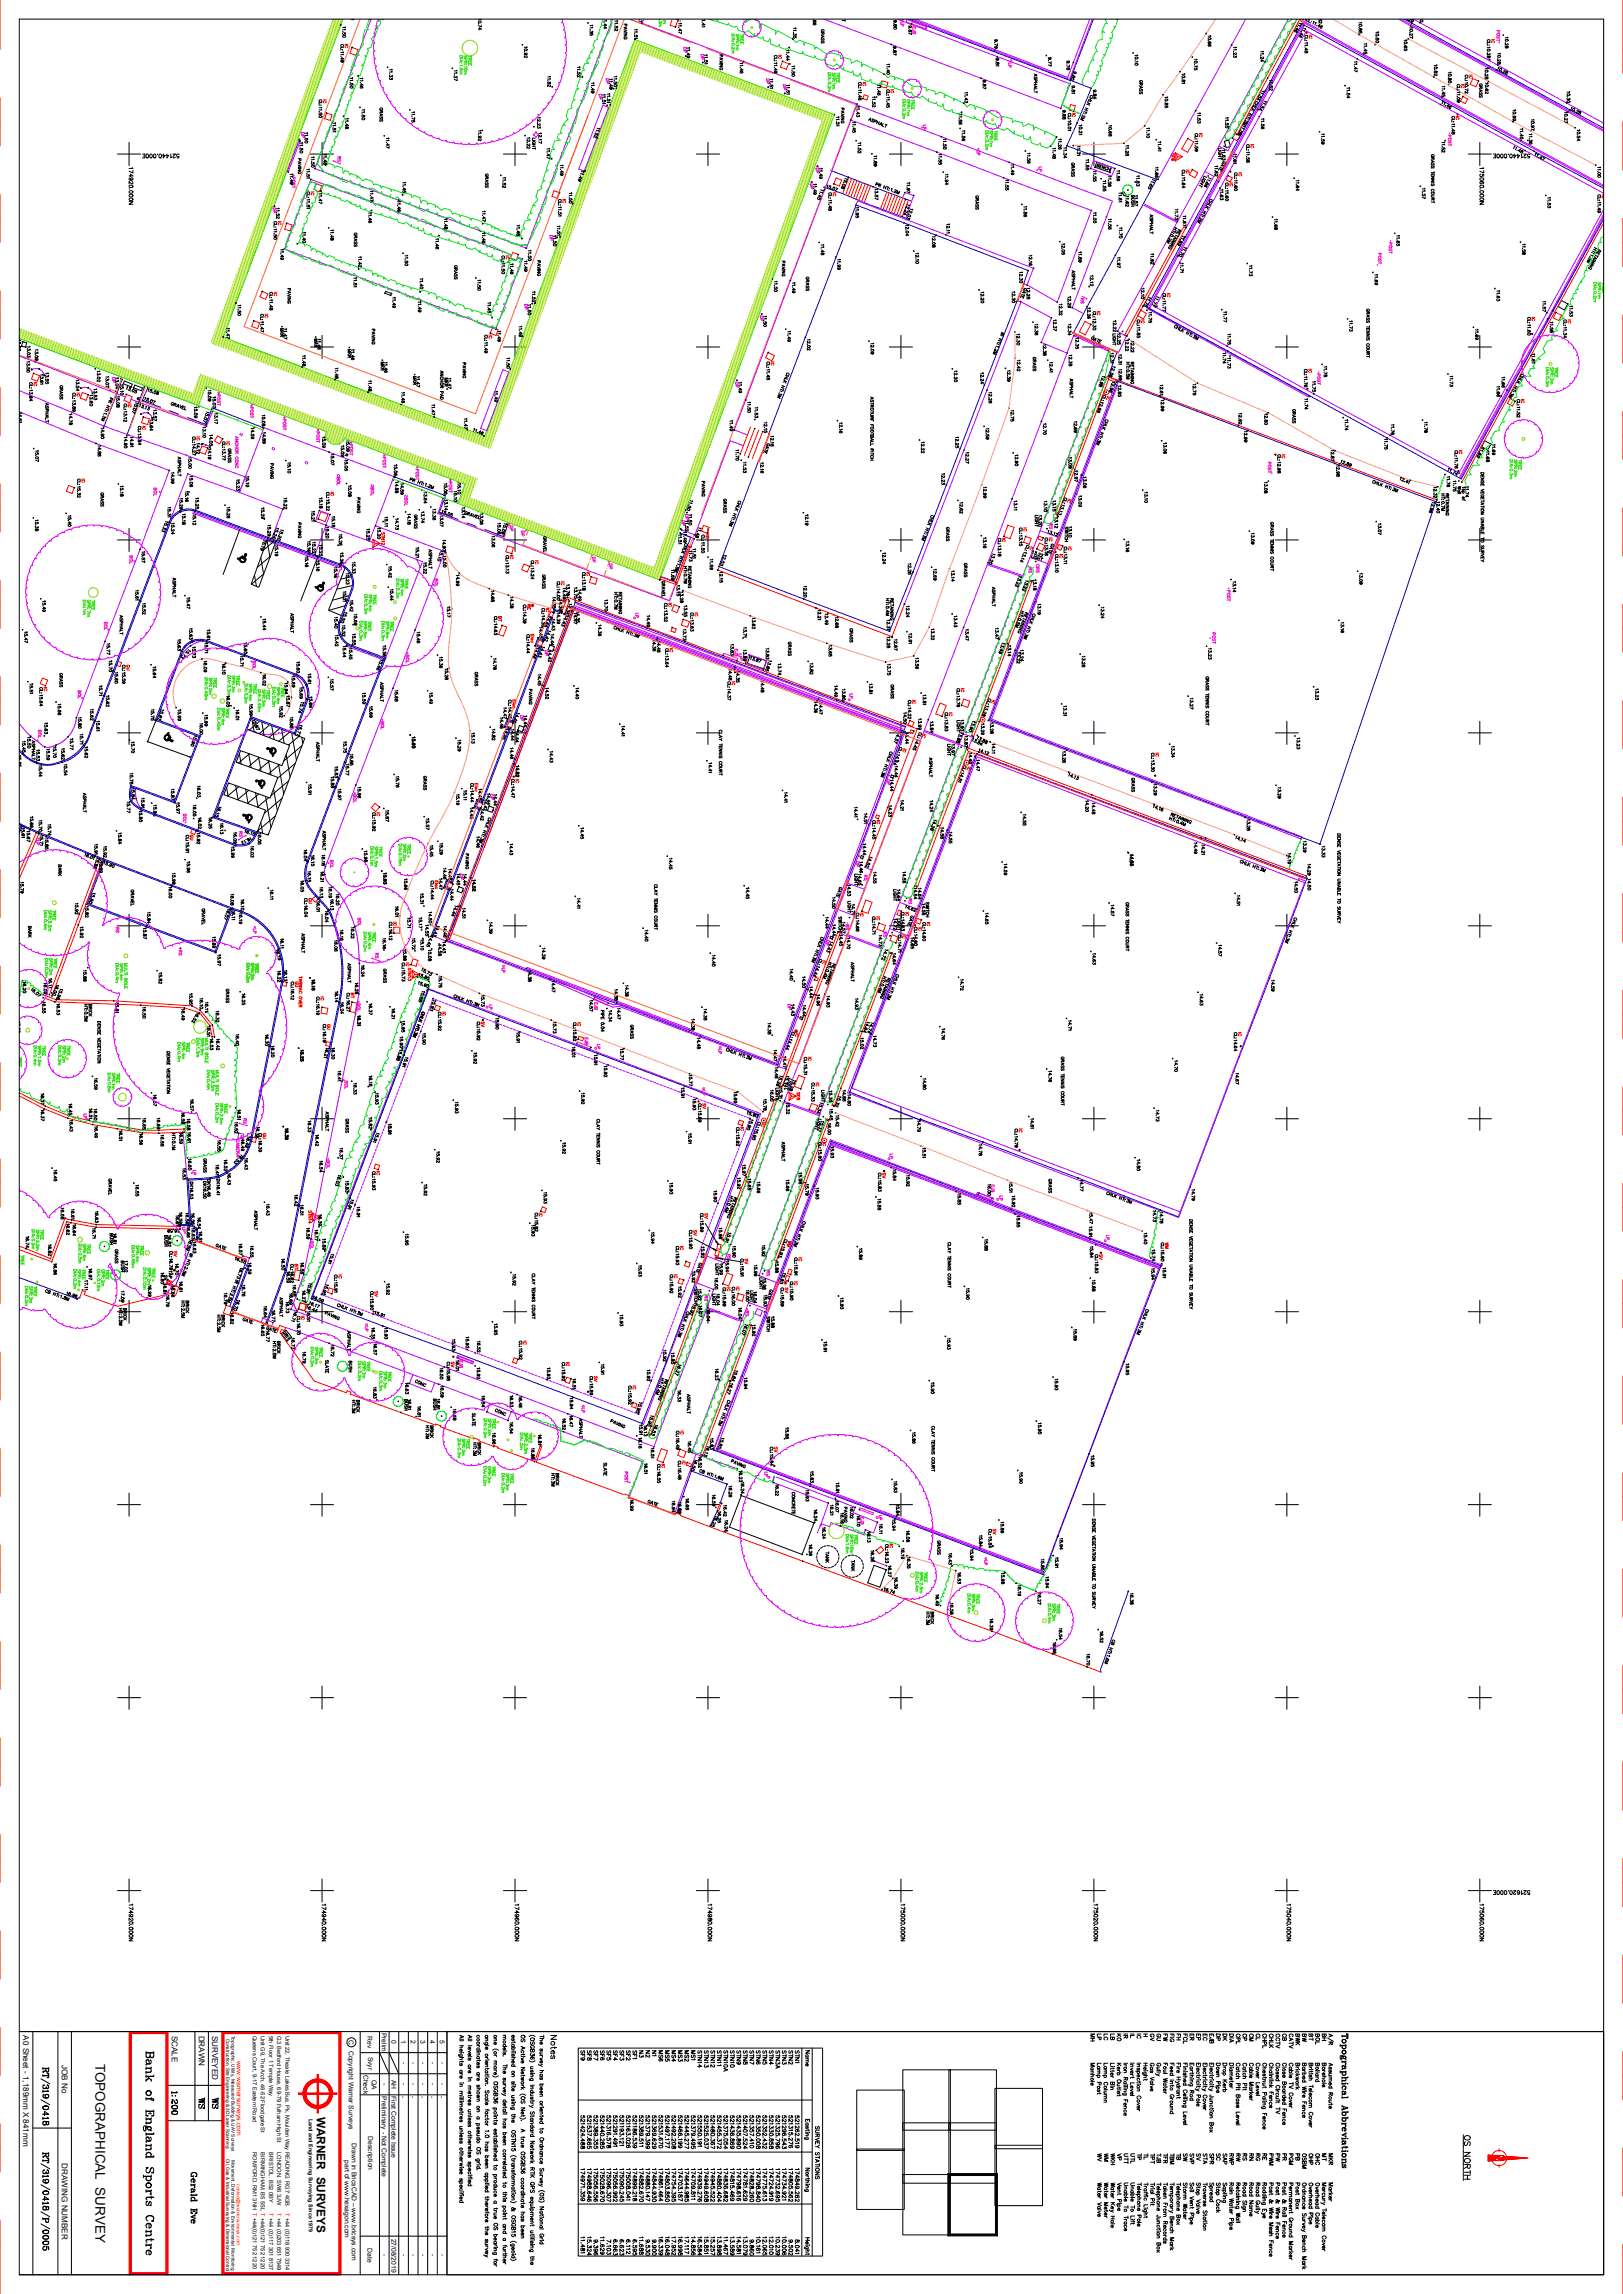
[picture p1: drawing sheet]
<svg xmlns="http://www.w3.org/2000/svg" width="841mm" height="1189mm" viewBox="0 0 841 1189" stroke-linecap="round" stroke-linejoin="round" font-family="sans-serif">
<defs><g id="words">
<text font-size="7" x="50" y="1070" transform="rotate(90 50 1070)">TOPOGRAPHICAL SURVEY</text>
<text font-size="6.1" x="164" y="1097" transform="rotate(90 164 1097)">WARNER SURVEYS</text>
<g font-size="4.2">
<text x="12" y="1055" transform="rotate(90 12 1055)">A0 Sheet - 1,189mm X 841mm</text>
<text x="89" y="1055" transform="rotate(90 89 1055)">SCALE</text>
<text x="103" y="1055" transform="rotate(90 103 1055)">DRAWN</text>
<text x="110" y="1055" transform="rotate(90 110 1055)">SURVEYED</text>
<text x="32" y="1070" transform="rotate(90 32 1070)">JOB No</text>
<text x="32" y="1121" transform="rotate(90 32 1121)">DRAWING NUMBER</text>
</g>
<g font-size="3.5">
<text x="190" y="1055" transform="rotate(90 190 1055)">Rev</text>
<text x="198" y="1053" transform="rotate(90 198 1053)">Prelim</text>
<text x="181" y="1057" transform="rotate(90 181 1057)">C</text>
<text x="203" y="1057" transform="rotate(90 203 1057)">0</text>
<text x="208" y="1057" transform="rotate(90 208 1057)">1</text>
<text x="213" y="1057" transform="rotate(90 213 1057)">2</text>
<text x="218" y="1057" transform="rotate(90 218 1057)">3</text>
<text x="223" y="1057" transform="rotate(90 223 1057)">4</text>
<text x="228" y="1057" transform="rotate(90 228 1057)">5</text>
<text x="181" y="1063" transform="rotate(90 181 1063)">Copyright Warner Surveys</text>
<text x="191" y="1066" transform="rotate(90 191 1066)">Svyr</text>
<text x="208" y="1069" transform="rotate(90 208 1069)">-</text>
<text x="213" y="1069" transform="rotate(90 213 1069)">-</text>
<text x="218" y="1069" transform="rotate(90 218 1069)">-</text>
<text x="223" y="1069" transform="rotate(90 223 1069)">-</text>
<text x="228" y="1069" transform="rotate(90 228 1069)">-</text>
<text x="188" y="1075" transform="rotate(90 188 1075)">Check</text>
<text x="193" y="1078" transform="rotate(90 193 1078)">QA</text>
<text x="198" y="1080" transform="rotate(90 198 1080)">-</text>
<text x="203" y="1078" transform="rotate(90 203 1078)">AH</text>
<text x="208" y="1080" transform="rotate(90 208 1080)">-</text>
<text x="213" y="1080" transform="rotate(90 213 1080)">-</text>
<text x="218" y="1080" transform="rotate(90 218 1080)">-</text>
<text x="223" y="1080" transform="rotate(90 223 1080)">-</text>
<text x="228" y="1080" transform="rotate(90 228 1080)">-</text>
<text x="198" y="1086" transform="rotate(90 198 1086)">Preliminary - Not Complete</text>
<text x="203" y="1086" transform="rotate(90 203 1086)">First Complete Issue</text>
<text x="208" y="1086" transform="rotate(90 208 1086)">-</text>
<text x="213" y="1086" transform="rotate(90 213 1086)">-</text>
<text x="218" y="1086" transform="rotate(90 218 1086)">-</text>
<text x="223" y="1086" transform="rotate(90 223 1086)">-</text>
<text x="228" y="1086" transform="rotate(90 228 1086)">-</text>
<text x="191" y="1107" transform="rotate(90 191 1107)">Description</text>
<text x="182" y="1111" transform="rotate(90 182 1111)">Drawn in BricsCAD – www.bricsys.com</text>
<text x="179" y="1119" transform="rotate(90 179 1119)">part of www.hexagon.com</text>
<text x="203" y="1160" transform="rotate(90 203 1160)">27/08/2019</text>
<text x="190" y="1165" transform="rotate(90 190 1165)">Date</text>
<text x="198" y="1168" transform="rotate(90 198 1168)">-</text>
<text x="208" y="1168" transform="rotate(90 208 1168)">-</text>
<text x="213" y="1168" transform="rotate(90 213 1168)">-</text>
<text x="218" y="1168" transform="rotate(90 218 1168)">-</text>
<text x="223" y="1168" transform="rotate(90 223 1168)">-</text>
<text x="228" y="1168" transform="rotate(90 228 1168)">-</text>
</g>
<text font-size="3.5" fill="#f00" x="123" y="1068" transform="rotate(90 123 1068)">www.warnersurveys.com</text>
<g font-size="3">
<text x="131" y="1055" transform="rotate(90 131 1055)">Queens Court, 9-17 Eastern Road</text>
<text x="135" y="1055" transform="rotate(90 135 1055)">Unit G9, The Arch, 48-52 Floodgate St</text>
<text x="139" y="1055" transform="rotate(90 139 1055)">5th Floor 1 Temple Way</text>
<text x="144" y="1055" transform="rotate(90 144 1055)">G.3 Bedford House, 69-79 Fulham High St</text>
<text x="148" y="1055" transform="rotate(90 148 1055)">Unit 22, Theale Lakes Bus. Pk, Moulden Way READING. RG7 4GB</text>
<text x="131" y="1115" transform="rotate(90 131 1115)">ROMFORD. RM1 3NH T +44(0)121 752 1220</text>
<text x="135" y="1115" transform="rotate(90 135 1115)">BIRMINGHAM. B5 5SL T +44(0)121 752 1220</text>
<text x="139" y="1115" transform="rotate(90 139 1115)">BRISTOL. BS2 0BY</text>
<text x="144" y="1115" transform="rotate(90 144 1115)">LONDON. SW6 3JW</text>
</g>
<g font-size="3" fill="#f00">
<text x="139" y="1147" transform="rotate(90 139 1147)">T +44 (0)117 301 8137</text>
<text x="144" y="1147" transform="rotate(90 144 1147)">T +44 (0)203 651 7549</text>
<text x="148" y="1147" transform="rotate(90 148 1147)">T +44 (0)118 930 3314</text>
</g>
<text font-size="2.8" x="160" y="1098" transform="rotate(90 160 1098)">Land and Engineering Surveying Since 1979</text>
<g font-size="2.4">
<text x="120" y="1055" transform="rotate(90 120 1055)">Topographic, Utility, Measured Building &amp; UAV Surveys</text>
<text x="117" y="1057" transform="rotate(90 117 1057)">Construction, Site Engineering &amp; 3D Laser Scanning</text>
<text x="117" y="1119" transform="rotate(90 117 1119)">Oil, Gas &amp; Industrial Surveying &amp; Dimensional Control</text>
<text x="120" y="1119" transform="rotate(90 120 1119)">Movement, Deformation &amp; Environmental Monitoring</text>
</g>
<text font-size="2.4" fill="#f00" x="123" y="1132" transform="rotate(90 123 1132)">contact@warnersurveys.com</text>
</g></defs>
<g fill="none" stroke="#000" stroke-width=".52">
<path d="M176 13h1M177 13h-1M178 16h.1M178 17v1v-1h1v1M179 14h-1M179 15h-1M182 10h1M248 15h1l-1-1v1M248 12h.1M249 10h-1M249 13v1l-1-1M305 12h.1"/>
<path d="M306 15h.1M306 16v1l1-1v1v-1M306 17v1h1v-1v1M307 13h-1M307 14h-1M313 12h.1M313 13h1l-1-1v1M313 15h1l-1-1v1M314 10v1h-1M319 13h.1M319 14v1v-1h1M320 15v1l-1-1v1"/>
<path d="M320 11h-1M320 12h-1M323 13h2h-1M323 14l2 1h-2M323 18h2l-2 1h2M323 17h2M324 14v1M324 20a.6 .6 0 0 1 0-1 .6 .6 0 0 1 1 0 .7 .7 0 0 1-1 1M325 16h-2l2 1M329 17v1M329 18v1h1v-1v1M330 15h-1"/>
<path d="M330 16v1h-1M330 20h-1M332 10h.1M332 12h1M333 10v2l-2-1M333 12h-1M350 14h.1M352 11h.1M352 14h.1M352 16h1l-1-1v1M352 10v1M353 11h.1"/>
<path d="M353 12h-1M353 13h-1M353 16v1h-1M364 13h1l-1-1v1M364 11v1M365 10v1h-1M365 14h-1M411 17h.1M411 17l1 1h1v-1M411 19v1h1v-1h1v1M412 14l1 1h-2M412 15l1 1h-2"/>
<path d="M421 10h.1M421 11h2h-1v1zM421 10h1M422 12v1l-1-1a.8 .8 0 0 1 1 0 .8 .8 0 0 1 1 1M426 17h1v1h-1v-1M426 18l1 1h-1M426 20v1l1-1v1M426 19h.1M426 16v-1h1v1M426 17v1M436 11h2M438 10v1"/>
<path d="M463 13l2 1-1-1-1 1zM463 12h.1M463 11h1M471 16h1l-1 1zM471 15h.1M471 13v1a.7 .7 0 0 0 1 0 .7 .7 0 0 0 0-1l-1 1h1M472 12l1 1M472 17v1l-1-1M473 12l-1 1M625 17v1M627 18l1 1h-2M671 15l2 1-1-2v1"/>
<path d="M671 16v1v-1a.7 .7 0 0 1 1 0 .7 .7 0 0 1 0 1M672 14h.1M672 13l2 1v-1M673 12l1 1v-1M674 17l1 1-1-1v1M674 18v1l-1-1a.8 .8 0 0 1 1 0 .8 .8 0 0 1 0 1M674 16h.1M675 12v1M675 15l1 1M675 10h.1M675 14l2 1M675 13h1"/>
<path d="M676 13h-1M676 19l1-1h1l-1 1M677 17h.1M677 10v1h1M678 20h-2v1M678 10h.1M679 10l-1 1 1 1M679 12h.1M680 11h.1M681 11l-1 2M682 12l-1 1M682 13h.1"/>
<path d="M683 10l1 1v-1M684 14l-1-1h1l-1 1M684 10l1 1v-1M685 11v1l-2-1v1M685 10h.1M685 14a.7 .7 0 0 0-1 0 .7 .7 0 0 0 1 1v-1h-1M704 18h.1M704 14h.1M704 15l2 1-1-1-1 1zM704 16v1h1v-1h1v1M705 12h1h-2M713 20l1 1v-1l-1 1z"/>
<path d="M713 19h.1M714 16v1h-1M729 10h.1M730 20h.1M731 17h.1M731 13v1M731 10l-1 1h1M731 12h1M732 17v1l-1-1v1M732 14v1h-1M732 12h-1M732 19v1l-1-1"/>
<path d="M732 11h-1l1-1a.8 .8 0 0 1 0 1 .8 .8 0 0 1-1 0M736 12h.1M736 10h1M779 18h.1M781 19l1 1h-2M177 29h.1M177 31h1l-1-1v1M177 26h.1M177 31a.6 .6 0 0 0 0 1 .7 .7 0 0 0 1-1l-1 1h1M177 24v-1h1v1M178 26h.1M178 27h-1"/>
<path d="M178 28h-1M178 25h-1M181 40h.1M182 24l1 1M183 24l-1 1M185 39l1 1M186 39l-1 1M201 35h.1M202 38h.1M202 39v1l1-1v1v-1M203 36h-1M203 37h-1"/>
<path d="M234 35l1 1M235 35l-1 1M236 39h-1M237 39v1l-2-1v1M237 36v1h-2M237 38h-2M271 23h.1M272 27h.1M272 28a.7 .7 0 0 0 1 0h-1h1M273 29v1l-1-1v1M273 24v1h-1M285 39v1h-1"/>
<path d="M299 37h.1M299 38h1h1M300 39v1l-1-1v1M300 35h1h-2M300 36h1h-2M302 40h.1M319 39l1 1h-2M329 21v-1v1M329 20v1v-1M355 29h.1M356 28h1h-1v1M356 27h.1"/>
<path d="M356 29a.7 .7 0 0 0 1 1 .7 .7 0 0 0 0-1v1M357 25h-1M357 26h-1M364 32v1M365 31h.1M365 31v1h1v-1h1v1M366 28l1 1h-2M366 29l1 1h-2M366 33h1h-2M373 28h1v1v-1M373 30l1 1h-1M373 34h1l-1 1h1"/>
<path d="M373 33h1M373 30v1M374 36h-1a.6 .6 0 0 1 0-1 .6 .6 0 0 1 1 0 .6 .6 0 0 1 0 1M374 32h-1l1 1M383 36h2h-1v1M384 35h.1M384 37v1v-1a.7 .7 0 0 1 1 1M385 33h-2M385 34h-2M385 32h.1M401 36h2l-1-1v2M401 31h.1"/>
<path d="M401 35h.1M401 37a.7 .7 0 0 0 1 1 .7 .7 0 0 0 1-1h-1v1M402 30a.7 .7 0 0 1-1-1 .6 .6 0 0 1 1 0 .6 .6 0 0 1 0 1M402 31h.1M402 32l1 1h-2M402 34h1h-2M403 30h-2v1M405 32h1M406 32h-1M407 30h2l-1-1v1M407 31h2l-1-1v1M408 28h.1"/>
<path d="M409 26h-2M409 27h-2M409 24v1M409 33h.1M410 36v1M411 37v1v-1h1v1M411 20h.1M412 34v1h-2M412 35v1h-2M426 21v1l1-1v1M458 38v1M459 37h2l-1-1v1"/>
<path d="M460 35v1M461 33h-2M461 34v1h-2M462 23h.1M463 26h.1M463 26l1 1v-1l-1 1zM463 24l1 1v-1v1M464 28v1l-1-1M515 26l1 1M516 22h-1M516 21h-1a.7 .7 0 0 0 1 0 .7 .7 0 0 0 1 0h-1M516 24h-1a.7 .7 0 0 0 1 1 .7 .7 0 0 0 1-1h-1v1"/>
<path d="M516 26l-1 1M516 32h.1M516 33h2l-1-1-1 1zM516 30a.7 .7 0 0 0 1 1 .7 .7 0 0 0 1-1h-1v1M517 29v1M517 23v1l-2-1M517 34h1h-2M536 38l1 1h-1M536 40v1l1-1v1M536 39h.1M542 29h.1M543 31h.1"/>
<path d="M543 30a.7 .7 0 0 0 1 1 .6 .6 0 0 0 0-1v1M545 32v1l-2-1M545 33v1h-2M553 33h.1M553 35l1 1v-1l-1 1zM553 32v1l1-1h-1l1 1M554 34v1l-1-1M556 39l1 1v-1l-1 1zM556 38h.1M556 32v1M557 37h-1a.7 .7 0 0 0 1 1 .7 .7 0 0 0 1-1h-1v1M587 27v1"/>
<path d="M588 31h.1M589 28l1 1h-2M589 32h1h-2M611 37h1M612 37h-1M614 38h-2M618 29v1M619 33h.1M619 35v1h1v-1v1M620 31h-1M620 34v1l-1-1M626 21h.1"/>
<path d="M627 22h-1a.6 .6 0 0 1 1 0 .6 .6 0 0 1 0 1M627 23v1h-1a.7 .7 0 0 1 1-1 .6 .6 0 0 1 0 1M638 23h.1M639 27h.1M639 29l1 1v-1l1 1v-1M640 27l1 1-2-1v1M640 24l1 1h-2M640 25l1 1h-2M653 32h2l-1-1v1M653 29h.1M654 30l-1-1v1M654 26l1 1h-2"/>
<path d="M654 28h1h-2M655 32h1M656 32h-1M676 21h.1M676 26h2l-1-1v1M676 24h.1M676 26l2 1-1-1-1 1zM677 21h.1M677 22h1h-2M677 23h1h-2M702 36h1l-1-1v1M702 34h.1"/>
<path d="M703 32h-1M703 33h-1M703 30v1M703 36v1h-1M706 28h1M707 28h-1M707 26h1l-1-1v1M707 25h.1M707 27v1h1v-1v1M708 22v1h-1M708 24h-1M712 23h1"/>
<path d="M713 23h-1M728 23h.1M728 25v1h1l-1-1h1v1M728 24v1a.6 .6 0 0 1 0-1 .7 .7 0 0 1 1 1M729 21h-1M743 40h.1M743 36h.1M743 37l2 1-1-1-1 1zM744 38l1 1-2-1v1M744 34h1h-2M751 40h.1M752 37v1h-2"/>
<path d="M760 40l-1-1h1h1l-1 1M770 38h.1M771 27h.1M771 39h-1v1M771 23h.1M771 35v1h-1M771 29l1 1v-1l-1 1zM771 22v-1h1v1M771 35l1 1M772 23h.1M772 31h.1M772 35l-1 1"/>
<path d="M772 28v1l-1-1v1M772 24v1h-1M772 22h-1v1M775 36h1M776 36h-1M776 34h.1M776 30h.1M776 32l1 1v-1l-1 1zM776 35h1l-1 1M777 31v1l-1-1v1M777 28h1h-2M778 37h.1"/>
<path d="M779 36l1 1h-1l1 1M780 22h.1M780 24l1 1v-1l-1 1zM781 37v1h-1h1zM781 23l-1-1v1M165 54h.1M165 58h.1M166 59h1M166 53a.6 .6 0 0 1 0-1 .6 .6 0 0 1 0 1M166 54h.1M167 56h-2M167 57h-2"/>
<path d="M167 53h-2v1M169 58v1M181 43h.1M182 43v1v-1h1v1M183 40v1h-2M183 41v1h-2M186 56h1M187 44h1l-1-1v1M187 43h.1M187 56h-1M187 45v1v-1a.8 .8 0 0 1 1 0 .8 .8 0 0 1 0 1M188 59h.1"/>
<path d="M188 60v1v-1h1v1M188 40v1h-1M188 42h-1M189 57h-1M189 58h-1M197 57h1v1v-1M197 59h1l-1 1M197 59v1M197 57v-1h1v1M198 58h-1M202 40v1h1v-1M212 57h1"/>
<path d="M213 57h-1M215 58h-2M215 59h-2M237 41v1l-2-1M284 42h.1M284 43h1h-1zM285 44v1l-1-1v1M285 41h-1M286 45h.1M305 42h1M306 42h-1M306 47h2l-1-1v1"/>
<path d="M307 45h-1M307 47h-1a.7 .7 0 0 0 1 1 .7 .7 0 0 0 1-1h-1v1M308 43h-2M308 44h-2M312 51h.1M312 52v1h1v-1h1v1M313 49h1h-2M313 50h1h-2M313 53l1 1h-2M314 54l1 1M315 51h.1M315 54l-1 1"/>
<path d="M315 51v1h1v-1v1M316 43h.1M316 45h1l-1-1v1M316 48v1h-1M316 50h-1M316 53h-1M316 54h.1M316 45v1l1-1h-1l1 1M317 41h-1M317 42h-1M318 46h.1M318 42h.1"/>
<path d="M318 42v1h1h1M319 46h1M319 41h1h-2M320 46h-1M398 45h.1M399 43h.1M399 44v1h1v-1v1M400 41h-1M400 42h-1M400 45v1h-1M406 48l1 1M407 48l-1 1"/>
<path d="M408 46h.1M408 47v1h1l-1-1h1v1M409 44h-1M409 45h-1M409 48v1h-1M432 59l1 1M433 59l-1 1M436 56h1v1v-1M436 58h1l-1 1M436 58h.1M437 59l-1 1h1M444 59h1l-1-1v1"/>
<path d="M444 54h.1M444 57v1M444 60v1l1-1M445 50h1l-1-1v2M445 46h.1M445 49h.1M445 55h-1M445 56v1h-1M445 44a.6 .6 0 0 1 0-1 .6 .6 0 0 1 1 0 .6 .6 0 0 1 0 1M445 51l1 1-1-1a.7 .7 0 0 1 1 0 .7 .7 0 0 1 0 1M446 46h.1M446 46v1h-1"/>
<path d="M446 48h-1M446 44h-1v1M447 51h.1M452 52h.1M452 53v1h1v-1h1v1M453 55h-1v1M453 50h1h-2M453 51l1 1h-2M454 50h.1M455 46h.1M455 48h1l-1-1v1M455 48v1a.7 .7 0 0 1 1-1 .7 .7 0 0 1 0 1"/>
<path d="M456 44h-1M456 45h-1M456 45h1M457 45h-1M457 43h.1M459 54h2l-1-1v1M460 49h.1M460 53h-1M460 55v1v-1h1v1M460 48a.6 .6 0 0 1 0-1 .6 .6 0 0 1 1 0 .6 .6 0 0 1 0 1M461 50v1h-2M461 51v1h-2"/>
<path d="M461 48h-2v1M498 58h.1M498 59h-1M499 53l1 1M500 53l-1 1M500 50h.1M500 52h1l-1-1v1M500 52v1h1v-1M501 48h-1M501 49h-1M508 40l1 1M509 40l-1 1"/>
<path d="M509 43h.1M509 44l2 1-1-1-1 1zM510 42h-1a.7 .7 0 0 0 1 1 .7 .7 0 0 0 1-1h-1M511 45v1l-2-1M536 41h1v1v-1M536 44l1 1-1 1M536 48h1M536 43h1M536 44h1M536 45h.1M537 43v1M537 46h-1v1"/>
<path d="M537 47v1M549 56h1M550 56h-1M551 59h.1M551 59l1 1v-1l-1 1zM551 57v1h1v-1h-1l1 1M554 60l-1-1h1h1v1M554 43l1 1M554 41l1 1M555 43l-1 1M555 41l-1 1M555 47h2l-1 1z"/>
<path d="M556 46h-1M556 45h-1a.7 .7 0 0 0 1 0 .7 .7 0 0 0 1 0h-1M556 58h1M557 48h-2M557 58h-1M561 59h.1M562 58h1M562 57h1M562 59h.1M562 56h2M563 56v1M563 58v1"/>
<path d="M563 53l2 1M564 53l1 2M564 52h2M564 54h-1M565 51h1M565 50h1v1M565 51v1M565 53l-1-1v1M565 45l1 1M566 45l-1 1M567 51h1l-1-1v1M567 48h.1"/>
<path d="M567 49l1 1v-1l-1 1zM567 47a.7 .7 0 0 0 0 1 .7 .7 0 0 0 1-1h-1l1 1M591 43h1v1l-1-1M591 45h1l-1 1M591 46v1l1-1v1M591 48v1l1-1v1M591 45v1M591 42v1a.6 .6 0 0 1 0-1 .6 .6 0 0 1 1 0 .6 .6 0 0 1 0 1M591 44h.1M602 49h1M603 49h-1M604 53h.1"/>
<path d="M604 54h1h-1zM604 55v1h1v-1v1M605 50v1h-1M613 41h.1M613 42h1v-1l-1 1zM614 43h-2M619 57l1 1M620 57l-1 1M622 58v1h-1M622 60h-1M647 60h1M647 59h2"/>
<path d="M648 59v1M649 56l1 1M649 56v-1l2 1M649 56l1 2M649 57h-1M650 55h1M650 54h1M651 54v-1h1v1h-1M651 54l-1 1M651 51l2 1-1-1v1M652 57h.1M653 57h1l-1-1v1"/>
<path d="M653 49l-1 1 1 1v-1h1l-1 1M653 49h.1M653 48l1 1v-1M654 47l1 1v-1M654 55l-1 1h1v-1l1 1h-1M654 54h.1M654 53l2 1M655 52l1 1M655 47h1M656 47h-1M657 40v1M658 44h.1"/>
<path d="M658 44v1h1M659 46v1l-1-1v1M659 41v1h-1M659 43h-1M697 44v1M698 51h1l-1-1v1M698 48h.1M698 48v1h1v-1v1M699 45v1h-1M699 46v1h-1M746 54h1M747 54h-1"/>
<path d="M747 50v1M747 47h.1M747 48h2h-1v1M747 52h1M748 53l-1 1M748 49l-1 1h1v-1h1v1M748 52h-1M748 45h1h-2M748 46h1h-2M748 53h1l-1 1M749 55h.1M750 44h1"/>
<path d="M751 41h1l-1 1zM751 55h-1l1-1-1 2M751 44h-1M752 55a.7 .7 0 0 0-1 0 .7 .7 0 0 0 0 1h1h-1M755 50h.1M755 47h.1M755 59v1M755 52a.7 .7 0 0 0 1 1 .7 .7 0 0 0 0-1v1M755 45a.6 .6 0 0 1 0-1 .6 .6 0 0 1 1 0 .6 .6 0 0 1 0 1M756 47h.1M756 48h1h-2M756 49h1h-2"/>
<path d="M757 45h-2v1M758 50h.1M759 42h.1M759 45h.1M760 42h.1M760 47l1 1-2-1v1M760 43h1h-2M761 40h-2v1M761 46v1l-2-1M766 42h.1M767 45h1v1l-1-1M767 46l1 1-1 1"/>
<path d="M767 48v1l1-1v1M767 49v1l1-1v1M767 47h.1M767 44v1a.6 .6 0 0 1 0-1 .6 .6 0 0 1 1 0 .6 .6 0 0 1 0 1M767 45v1M770 40l1 1v-1l-1 1zM770 45v1M770 46l1 1h-1l1-1v1M771 48h-1v1M771 43h-1M771 42h.1M784 59v1"/>
<path d="M785 57h-1M812 53v1M812 58h-1M812 50h.1M812 51v1l1-1 1 1v-1M812 58h1M813 58h-1M813 47l1 1h-2M813 57h1M814 57h-1M814 56h1l-1 1M816 58h.1"/>
<path d="M817 57h1v1h-1v1M818 58l1 1h-1l1-1zM831 47h.1M61 80h12M67 74v12M74 80h1v2h-1M82 80h.1M85 80v2l1-2h-2M87 80v2l1-2h-2M89 80v2v-1M90 80h1l-1 1v1l1-1M155 72v1"/>
<path d="M155 76h.1M155 73h1M156 77v1v-1h1v1M156 73h-1M157 74h-2M157 75h-2M158 71h.1M158 72v1h1v-1v1M159 69h-1M159 70h-1M161 80h12M167 74v12"/>
<path d="M169 80h-1M172 63h1M173 63h-1M173 66h.1M173 67h1M174 64h-2M174 65h-2M174 68h-2M178 60h.1M179 65h2l-2-1v1M179 66l1 1v-1l-1 1zM179 64h.1"/>
<path d="M180 61l1 1h-2M180 62l1 1h-2M197 60v1h1M197 62v1l1-1v1M199 70v1M200 74h.1M200 75h2l-1-1v1M201 71l1 1h-2M201 73h1h-2M202 76v1l-2-1M214 60h-1M214 62v1v-1h1v1"/>
<path d="M215 61v1l-2-1M248 70h.1M248 71a.7 .7 0 0 0 1 0M249 72v1l-1-1v1M249 68h-1M249 69h-1M250 67v1M261 80h12M267 74v12M272 70h.1M273 74h.1M274 72v1l-1-1v1"/>
<path d="M274 75h-1v1M274 76v1l-1-1v1M274 71l1 1h-2M276 73h1M276 75h1M276 76h1M276 77h1M276 70h1M276 74h1M276 66h1M277 75v1M277 70h-1"/>
<path d="M277 66h-1M277 72h-1M277 76v1M277 68l1 1M278 68l-1 1M279 63h.1M279 65v1h1M279 71v1M280 62v1l-1-1v1M280 64v1l-1-1v1M280 61h-1M280 70v1l-1-1v1"/>
<path d="M280 69h1h-2M280 72h1h-2M281 73v1h-2M284 79h-1M285 77h-2M285 78h-2M309 68h.1M309 69l-1 1h1v-1l1 1M309 67l1 1M309 71l-1-1v1M309 66l2 1v-1M309 71l1 1"/>
<path d="M310 71l-1 1M361 80h12M367 74v12M433 63h.1M434 63v1v-1l1 1M435 60v1h-2M435 62h-2M435 65h-2M436 61h1l-1 1h1M436 61h1M436 63v1v-1h1v1M441 62h.1"/>
<path d="M442 67h1l-1-1v1M442 66h.1M442 68v1l1-1M443 63v1h-1M443 64v1h-1M443 73h1M444 73h-1M445 76h.1M445 77v1h1v-1v1M446 78v1l-1-1v1M446 74h-1M446 75h-1"/>
<path d="M450 62l1-1v2M450 62h1M452 80h.1M453 62h-1l1 1h-1M453 63h1l-1-1v1M454 63l1 1M455 63l-1 1M456 65l1-1v1M456 63l-1 1M456 64l1 1M458 64l-1 1 1 1M459 64l1 1"/>
<path d="M459 65v1M461 80h12M467 74v12M485 79h1M486 79h-1M488 71h.1M488 80h-2M489 74h.1M489 75v1h1v-1v1M490 72h-1M490 73h-1M497 61v1"/>
<path d="M497 62v1h1v-1v1M497 66l1 1M497 64h1h-1h1M498 66l-1 1M498 60v1h-1M499 70h.1M499 71h1M499 72v1v-1a.7 .7 0 0 1 1 0 .7 .7 0 0 1 0 1M500 68h-1M500 69h-1M531 78h1M532 78h-1"/>
<path d="M534 79v1h-2M544 76h1M545 76h-1M546 79h.1M547 77h-2M547 78h-2M547 71h1M548 71h-1M549 74h.1M549 76v1v-1l1 1M550 75v1l-2-1v1M550 72h-2"/>
<path d="M550 73h-2M551 61l1 1v-1l-1 1zM551 79h.1M551 79l1 1h1M552 76l1 1h-2M552 78h1h-2M553 75v1M554 62h.1M554 65h.1M555 63h-2M555 67v1h-2M555 60h-2v1"/>
<path d="M556 75v1M558 64h.1M558 78h.1M559 79v1v-1l1 1v-1M559 67h.1M559 76h1h-2M559 77h1h-2M560 68v1l-1-1v1M560 61h2h-2l1 1h-1M560 65h1h-2M560 69l1 1h-2M561 80h12"/>
<path d="M562 60v1l-1-1M567 74v12M573 64h1M574 64h-1M575 68h.1M575 68v1v-1a.7 .7 0 0 1 1 0 .7 .7 0 0 1 0 1M575 70a.7 .7 0 0 1 1 0M576 65h-1M582 74h1M583 74h-1M583 80l2 1-1-1v1zM583 78h.1"/>
<path d="M584 78l1 1-2-1v1M585 75v1h-2M585 76v1h-2M593 65h.1M594 69h.1M595 66l1 1h-2M595 67l1 1h-2M595 69l1 1h-2M599 72v1M600 77h2l-1-1v1M600 76h.1M601 73l1 1h-2"/>
<path d="M601 75h1h-2M601 78h1h-2M615 72h1M616 72h-1M619 72h.1M619 75h.1M619 78h1h1h-1M620 76l-1 1h1v-1h1v1M620 70h-1l1-1 1 1h-1M620 72h.1M620 73h1h-2M620 74l1 1h-2"/>
<path d="M621 61h.1M621 71h-2v1M621 61v1v-1l1 1M621 63v1v-1l1 1v-1M631 78h2M632 79v1a.6 .6 0 0 1 0-1 .6 .6 0 0 1 1 0 .6 .6 0 0 1 0 1M633 77h-2v1M634 80h-1M634 76h1M634 73h3l1 3-3 1zM635 76h-1M635 78h-2"/>
<path d="M635 79h-2M635 63h.1M635 64v1h1v-1h1v1M635 65v1h1v-1h1v1M636 61h1h-2M636 62h1h-2M636 66l1 1M637 66l-1 1M638 79h.1M638 71l1 1M639 71l-1 1M640 80h1h-2"/>
<path d="M641 70h.1M642 69l1 1v-1l-1 1zM643 68h-1l1 1v-1h1v1M643 67h.1M643 66l2 1v-1M644 65l1 1v-1M645 63l1 1h-2l1 1-1-1M646 61h.1M646 78h.1M646 76v-1h1v1M646 60l2 1M646 63l-1-1v1"/>
<path d="M647 62h.1M647 78h.1M647 79h-1M647 80h-1M647 76h-1v1M648 61l-1 1M652 60l1 1M653 60l-1 1M654 64h.1M654 64v1v-1l1 1M654 66v1v-1a.8 .8 0 0 1 1 0 .8 .8 0 0 1 0 1M655 61v1h-1"/>
<path d="M655 63h-1M661 80h12M667 74v12M684 68h.1M685 72h.1M685 74v1l1-1h-1l1 1M685 72v1h1v-1v1M686 69v1h-1M686 70v1h-1M747 76h.1M747 76v1h1h1M748 78v1l-1-1v1"/>
<path d="M748 73l1 1h-2M748 75h1h-2M749 73h.1M752 63h.1M752 68h2l-1-1v1M752 66v1M752 69h2h-1h-1zM753 61h-1l1-1 1 1h-1M753 63h.1M754 64h-2M754 65v1h-2M754 62h-2v1"/>
<path d="M761 80h12M767 74v12M774 80h1v2h-1M782 80h.1M784 63h.1M784 60a.7 .7 0 0 0 1 1 .7 .7 0 0 0 0-1v1M784 62a.8 .8 0 0 0 1 1 .8 .8 0 0 0 0-1M785 76l-1 1M785 80v2l1-2h-2M786 76l-1 2M786 78h.1M787 80v2v-2h-1"/>
<path d="M788 69h.1M788 70h1h-1v1M788 78h-1l1-1-1 2M788 71v1h1v-1v1M788 73h.1M788 78l1 1h-1l1-1zM789 80v2v-1M789 67h-1M789 68h-1M790 80h1l-1 1v1l1-1M790 78h.1M792 73h.1"/>
<path d="M793 72h-1M793 72v1h1M793 74v1l-1-1a.8 .8 0 0 1 1 0 .8 .8 0 0 1 1 1M793 68h.1M794 69v1h-2M794 71h-2M794 64v1M794 65v1h1v-1h-1v1M795 62h-2M795 78v1M795 67v1l-2-1M796 80v-1l-1 2"/>
<path d="M811 61h.1M812 61v1l-1-1v1M812 63v1l-1-1M816 66h.1M817 73h2l-1-1v1M817 70h.1M818 70l-1 1h1h1M818 67l1 1h-2M67 91h2l-1-1v2M67 98h.1M67 92a.9 .9 0 0 0 1 1 .9 .9 0 0 0 1-1 .7 .7 0 0 0-1 1M68 94l1 1h-1l-1-1v1"/>
<path d="M68 87h1h-2M69 88v2l-2-1M74 81h1M93 80a.7 .7 0 0 0-1 0 .7 .7 0 0 0 0 1 .7 .7 0 0 0 1 0v1h-1M149 89h1M150 89h-1M150 94h2l-1-1v1M150 92h.1M151 95h-1a.7 .7 0 0 0 1 0 .7 .7 0 0 0 1 0h-1M152 90h-2M152 91v1h-2M155 82h1v1h-1v-1"/>
<path d="M155 84h1l-1 1M155 87h1l-1 1h1M155 87h1M155 84v1M155 90a.6 .6 0 0 1 0-1 .6 .6 0 0 1 1 0 .6 .6 0 0 1 0 1M156 85l-1 1h1M159 90h.1M159 91h1M160 88h-1M160 89h-1M160 92h-1M161 93h.1"/>
<path d="M162 84h-1M162 84v1v-1h1v1M163 81v1h-2M163 82v1h-2M163 87v1M164 95h.1M166 99h.1M168 84h1l-1-1v1M168 84l1 1v-1l-1 1zM168 82h.1M168 85l1 1M169 85l-1 1"/>
<path d="M169 81h-1M193 99h-1M209 98h1l-1-1v1M209 97h.1M209 99v1h1v-1v1M210 94v1h-1M210 96h-1M252 92h1v1l-1-1M252 93l1 1h-1M252 95v1l1-1v1M252 96v1l1-1v1M252 93v1"/>
<path d="M252 91a.6 .6 0 0 1 0-1 .6 .6 0 0 1 1 0 .6 .6 0 0 1 0 1M252 92v1M259 91h1M260 91h-1M261 94h.1M261 95v1v-1h1v1M262 96v1l-1-1v1M262 92h-1M262 93h-1M283 81h2l-1-1v1M285 81v1h-2M286 82h.1"/>
<path d="M289 84l1 1M290 84l-1 1M290 100h.1M290 88h.1M290 89h2l-1-1v2M291 90v1h1v-1h-1v1M292 85v1h-2M292 87h-2M296 100h-1M300 93a.7 .7 0 0 0 0 1 .7 .7 0 0 0 1-1h-1v1M300 92h1v-1l-1 1M301 91h.1"/>
<path d="M301 90h1M301 89h2h-1M303 89h.1M303 88h.1M420 94h1M421 94h-1M422 99h1l-1-1v1M422 98h.1M422 100v1l1-1h-1l1 1M423 95v1h-1M423 96v1h-1M423 86h1"/>
<path d="M424 86h-1M425 91h1l-1-1v1M425 89v1M425 92a.7 .7 0 0 0 0 1 .7 .7 0 0 0 1-1h-1h1M425 99l1 1M425 98l2 1M426 87v1h-1M426 88v1h-1M427 97h.1M427 98h1M428 98h-1M429 96v1"/>
<path d="M431 96h-1v1v1l-1-1M431 98h.1M432 95v1M433 97l1 1-1 1M436 97l1 1v-1h-1zM437 95h.1M438 93l-1 1h1h1v1M438 93h1M439 92h1M440 92h-1M452 97h1M453 97h-1"/>
<path d="M453 83h.1M453 84l1 1v-1l-1 1zM453 85v1l1-1h-1l1 1M454 99v1v-1l1 1v-1M454 95h1h-1v1M454 81h-1M454 82h-1M455 98h-2M455 96h1v-1l-1 2M456 96v1M458 97h1M458 96v2"/>
<path d="M459 97v1M460 97h1M460 97v1M461 99h.1M461 98h.1M462 98v1M463 99h.1M464 99v-1v1l-1 1h1M469 100h.1M470 97h.1M470 98a.7 .7 0 0 0 1 1 .7 .7 0 0 0 0-1v1M471 95h-1"/>
<path d="M471 96h-1M471 99v1l-1-1M487 82h.1M487 83v1v-1h1v1M487 84v1v-1h1v1M488 81h-2M489 89h.1M490 95h1h-1v1M490 93h.1M490 93v1h1v-1h-1l1 1M491 90v1h-1M491 91v1h-1"/>
<path d="M520 92h.1M521 95v1M521 96v1h1v-1h1v1M521 98h1h1M522 93h1h-2M522 94l1 1h-2M523 84h.1M524 89h1l-1-1v1M524 88h.1M524 90a.7 .7 0 0 0 1 1 .7 .7 0 0 0 0-1v1M525 85v1h-1M525 86v1h-1"/>
<path d="M532 82h.1M533 82v1v-1h1v1M533 84v1l-1-1a.7 .7 0 0 1 1 0 .7 .7 0 0 1 1 0v1M534 80v1h-2M545 80h2h-1v1M546 81l1 1v-1l-1 1zM551 82h2l-1-1v1M555 86h2v1l-1-1M555 87l2 1-2 1M555 89v1l2-1v1M555 90v1l2-1v1M556 88h.1"/>
<path d="M556 85v1a.6 .6 0 0 1 0-1 .6 .6 0 0 1 0 1M556 86l-1 1M559 80l1 1h-2M563 85h.1M563 86v1l1-1v1M563 87v1h1v-1v1M564 83h-1M564 84h-1M565 87h.1M567 91h.1M567 92h1M567 93v1v-1h1v1"/>
<path d="M567 86l1 1M568 86l-1 1M568 89h-1M568 90h-1M568 84l8 3-1 2-8-2zM569 86h-1l1-1h1l-1 1M570 86h1M570 92l1 1M571 92l-1 1M571 86l-1-1v2h1M572 96h.1M572 97v1v-1h1"/>
<path d="M572 98v1v-1h1v1M572 86v2v-2l-1 1M573 94h-1M573 95h-1M574 87a.6 .6 0 0 0-1 0 .6 .6 0 0 0 0 1 .6 .6 0 0 0 1 0M574 88h1M574 94h.1M574 87v1M575 94l-1 1h1v-1h1v1M575 96v1l-1-1a.8 .8 0 0 1 1 0 .8 .8 0 0 1 1 0v1M575 89v1M575 87v2"/>
<path d="M575 91l1 1h-2M575 92l1 1h-2M578 87v1M579 91h.1M579 91v1h1v-1v1M579 93v1v-1a.7 .7 0 0 1 1 0 .7 .7 0 0 1 0 1M580 88v1h-1M580 89v1h-1M581 100h-1M581 100h1M582 100h-1M584 98l1 1"/>
<path d="M585 98l-1 1M588 94v1M589 93h.1M589 95v1h1M589 94l1 1h-1a.7 .7 0 0 1 1-1 .6 .6 0 0 1 0 1M590 91h-1M590 92h-1M596 97l-1 1h1v-1h1l-1 1M596 95h.1M596 96a.6 .6 0 0 1 1 0 .6 .6 0 0 1 0 1M597 94l1 1v-1M597 93l2 1-1-1"/>
<path d="M599 89h.1M599 90a.8 .8 0 0 1 1 0M599 91v1v-1a.8 .8 0 0 1 1 0 .8 .8 0 0 1 0 1M599 93h.1M600 87h-1M600 88h-1M600 93h.1M613 91h.1M613 97h1l-1-1v1M613 94h.1M613 89a.6 .6 0 0 1 0-1 .6 .6 0 0 1 1 0 .6 .6 0 0 1 0 1M613 95v1v-1a.8 .8 0 0 1 1 0 .8 .8 0 0 1 0 1"/>
<path d="M614 91h.1M614 92h-1M614 93h-1M614 90h-1v1M618 88h.1M621 96l2 1M622 95l1 1M622 94l2 1M623 96v1M623 95h.1M623 94v-1l1 1M623 92l2 1"/>
<path d="M625 96v1h-1l1-1 1 1h-1M625 92l-1-1v1M625 94h.1M625 95v1v-1a.7 .7 0 0 1 1 0 .7 .7 0 0 1 0 1M626 93l1 1v-1M626 91h.1M626 92l2 1v-1M630 88h.1M630 89v1v-1a.8 .8 0 0 1 1 0 .8 .8 0 0 1 0 1M631 90v1l-1-1v1M631 86h-1M631 87h-1"/>
<path d="M631 92h.1M631 94h1M631 88l1-1 1 1v1M631 80h2M631 81h2M631 82h2M632 94h-1M632 97v1M632 80v1M632 87h2M633 88h-1M633 82v1"/>
<path d="M633 85l1 1h-1M633 85v1M634 98v1h-2M634 99v1h-2M634 82v1h1v-1M634 87l-1 1M634 81h-1a.8 .8 0 0 1 1 0 .8 .8 0 0 1 1 0M634 84v1a.6 .6 0 0 1 0-1 .6 .6 0 0 1 1 0 .7 .7 0 0 1-1 1M635 98h.1M635 96a.6 .6 0 0 1 0-1 .6 .6 0 0 1 1 0 .6 .6 0 0 1 0 1M636 98h.1M636 91h1"/>
<path d="M636 99h1h-2M636 100h1h-2M637 96h-2v1M637 91h-1M637 89h1M638 89h-1M639 82h.1M640 83v1l-1-1a.8 .8 0 0 1 1 0 .8 .8 0 0 1 1 1h-1M640 92h.1M640 96h.1M640 91v-1h1v1M640 96l1 1h-1v-1h1v1"/>
<path d="M640 81h1h-2M640 84l1 1h-2M641 92h.1M641 93v1h-1M641 94v1h-1M641 91h-1v1M646 81h.1M646 83l1 1v-1l-1 1zM646 82v1h1v-1v1M670 92l1 1M671 92l-1 1M672 96h.1"/>
<path d="M672 98h1h-1v1M672 96v1a.7 .7 0 0 1 1-1 .7 .7 0 0 1 0 1M673 93v1h-1M673 94v1h-1M736 96v1M737 100h.1M738 98h1h-2M738 99h1h-2M742 82h1v1l-1-1M742 83l1 1h-1M742 91v-1h1v1M742 92h1l-1 1h1"/>
<path d="M742 93h1l-1 1h1M742 89h1M742 95h1M742 85v1l1-1v1M742 86v1l1-1v1M742 95v1l1-1v1M742 99v-1h1v1M742 83v1M742 81v-1h1v1M742 82v1M742 90v1M743 89v1"/>
<path d="M767 98h.1M767 90a.7 .7 0 0 0 0 1 .7 .7 0 0 0 1 0 .7 .7 0 0 0 0-1h1v1M768 94a.6 .6 0 0 1 0 1 .6 .6 0 0 1-1 0 .6 .6 0 0 1 0-1h1l1 1M768 87h1h-2M769 88v2l-2-1M774 81h1M793 80a.7 .7 0 0 0-1 0 .7 .7 0 0 0 0 1 .7 .7 0 0 0 1 0v1h-1M797 80l-1 1M797 82h.1M799 82h-1l1-1-1 1M800 82h1l-2 1M827 85v1"/>
<path d="M828 89h.1M829 86v1h-1M829 88h-1M67 105h2l-2 1h2M142 118h.1M142 107h.1M142 116v-1h1v1M143 118h.1M143 119h-1M143 120h-1M143 110h.1M143 116h-1v1"/>
<path d="M144 111l-1 1h1v-1h1v1M144 112l1 1-2-1v1M144 108h1h-2M144 109h1h-2M148 116h1M149 116h-1M159 102h.1M159 106h.1M159 106v1h1v-1v1M159 101v-1l1-1v1v1M160 102h.1M160 103v1h-1"/>
<path d="M160 104v1h-1M160 108h-1M160 101h-1v1M165 104h2l-1-1v1M165 103h.1M166 100l1 1h-2M166 101l1 1h-2M167 105v1l-2-1M170 118h.1M173 119h-2M191 114h1v-1v1M191 112v1"/>
<path d="M192 115h-1a.7 .7 0 0 1 1-1 .7 .7 0 0 1 0 1M192 103h1l-1-1v1M192 101h.1M192 105h.1M192 110h-1M192 111v1h-1M192 109h1M193 109h-1M193 100h-1M193 103v1h-1M206 108h1v-1v1M206 107h.1"/>
<path d="M206 104h1M207 109h-1a.6 .6 0 0 1 1 0 .6 .6 0 0 1 0 1M207 104h-1M207 104v1h-1M207 105v1h-1M208 101h1M209 101h-1M230 119h.1M230 117h2l-1-1v1M230 116h.1M230 118l2 1-1-1v1zM231 113l1 1h-2"/>
<path d="M231 114l1 1h-2M249 119v1M250 116h.1M250 113h1l-1-1v1M250 112h.1M251 109v1h-1M251 110v1h-1M251 114v1l-1-1M268 119h.1M269 117h-1M269 118h-1M289 119v1"/>
<path d="M290 106h.1M290 110h-1M290 110v1v-1h1v1M290 104a.6 .6 0 0 1 1 0 .6 .6 0 0 1-1 0M290 117h-1M290 118v1h-1M291 107v1h-2M291 108v1h-2M291 112h-2M291 105h-2v1M295 102h.1M295 103v1h1v-1v1"/>
<path d="M296 101h-1M297 105v1M424 102h1v-1l-1 1M424 102v1h1v1M425 100h.1M430 103h.1M429 107h2h-1v1M430 106h-1M430 108l1 1v-1l-1 1zM430 101a.6 .6 0 0 1 0-1 .6 .6 0 0 1 1 0 .6 .6 0 0 1 0 1M431 104h-2M431 105h-2"/>
<path d="M431 101h-2v1M444 110h.1M443 106h1M444 110v1h1h-1M444 112v1v-1h1v1M444 106h-1M445 107v1h-2M445 109h-2M454 100l-1 1M454 101v1v-1h1v1M455 102v2l-2-1M465 100v-1v1l1-1v2"/>
<path d="M467 112h1M468 112h-1M468 111h2l-1-1v1M468 115l1 1M469 115l-1 1M469 103v1M469 113v1M469 108h.1M469 119h.1M470 106l1 1v-1M470 109v1l-1-1v1M470 113v1l1-1v1l1-1"/>
<path d="M470 118l1 1-2-1v1M471 116v1h-2M471 107l-1 1v-1l-1 1M471 111h.1M472 108l1 1v-1M472 110h1h-1l-1-1v1M473 101h1M474 101h-1M491 119h.1M492 117v1l-1-1v1M492 116h-1M492 119v1h-1"/>
<path d="M506 103h1v1l-1-1M506 104l1 1-1 1M506 106v1l1-1v1M506 107v2l1-2v2M506 105h.1M506 102v1a.6 .6 0 0 1 0-1 .6 .6 0 0 1 1 0 .6 .6 0 0 1 0 1M506 104h.1M529 106h1M530 106h-1M531 109h.1M531 110l1 1v-1l-1 1zM531 111v1v-1l1 1"/>
<path d="M532 107h-1M532 108h-1M565 109h1M566 109h-1M567 112v1M567 113v1h1l-1-1h1v1M567 115h1h-1h1M568 110h-1M568 111v1h-1M573 112l1 1M574 112l-1 1M575 116h-1"/>
<path d="M575 116v1v-1l1 1M575 118v1l-1-1a.7 .7 0 0 1 1 0 .7 .7 0 0 1 1 1M576 113v1h-2M576 115h-2M579 117h.1M580 102h.1M580 103l1 1h-1l1-1v1M581 101h-1M581 104v1h-1M581 118h-1M581 119h-1M582 100h1v1l-1 1z"/>
<path d="M583 101h1M583 104h.1M584 101h-1M584 105h-1h1h1M584 106l1 1-2-1v1M585 102h-2M585 103h-2M586 106h2M586 107h2M586 104v1l2-1v1M587 101v1h-1v-1h2v1h-1M587 106v1"/>
<path d="M588 103h-2l2 1M588 104h.1M588 104v1h1v-1v1M589 101v1h-1M589 102v1h-1M589 106v1l-1-1M596 111l1 1h-1M596 114h1v1v-1M596 117l1 1-1 1M596 116h1M596 117h1M596 113v1l1-1v1"/>
<path d="M596 112h.1M596 118h.1M597 116v1M597 119h-1v1M608 120h1M608 119h2M609 118l1 1M609 111h.1M609 113v1l1-1v1v-1M609 120v1M609 118v1M610 115h.1"/>
<path d="M610 108v1h-1M610 110h-1M610 111v1h-1M611 119l1 1h-1v-1M611 120h-1M613 114h.1M614 115v1l-1-1a.8 .8 0 0 1 1 0 .8 .8 0 0 1 0 1M614 112h1h-2M614 113h1h-2M614 118h1M615 116v1h-2M615 118h-1"/>
<path d="M621 114l1 1-1-1 1 2-1-1M622 112h.1M623 111l1 1M623 113v1h-1v-1l-1 1M623 112h.1M623 110l2 1M624 109l1 1M624 111v1M624 110v1M625 107h1M625 106h1h1M625 107l1 1"/>
<path d="M626 107l-1 1M626 105l1 1M626 104l2 1M627 104v-1h1v1M627 105v1M632 101h.1M633 103v1v-1l1 1v-1M633 101v1l-1-1a.8 .8 0 0 1 1 0 .8 .8 0 0 1 1 1M635 101h.1M636 102h-1a.7 .7 0 0 1 1 0M659 112l1 1M660 112l-1 1"/>
<path d="M661 116h-1M661 118l1 1v-1l-2 1zM661 117h-1a.7 .7 0 0 1 1-1 .7 .7 0 0 1 1 1M662 114h-2M662 115h-2M737 101h1h1M739 102v1l-2-1M742 103h1v1l-1-1M742 105h1M742 103v1M743 101l-1 1h1M743 104v1"/>
<path d="M767 105h2l-2 1h2M801 101h.1M802 105h.1M802 105v1h1v-1v1M802 107v1l1-1v1v-1M803 102v1h-1M803 103v1h-1M828 108h1h-1v1M828 104h.1M828 107h.1M828 109l1 1v-1v1M828 102a.6 .6 0 0 1 0-1 .6 .6 0 0 1 1 0 .6 .6 0 0 1 0 1"/>
<path d="M829 104h.1M829 105h-1M829 106h-1M829 102h-1v1M142 121h.1M142 122h1v1M145 133h2l-1-1v1M146 132h-1M146 134h-1a.7 .7 0 0 0 1 1 .7 .7 0 0 0 1-1h-1v1M147 129h-2M147 130v1h-2M147 129h1"/>
<path d="M148 129h-1M154 126h.1M157 124h1l-1-1v1M157 123h.1M158 120v1h-1M158 121v1h-1M171 123h2l-1-1v1M171 121h.1M171 124h2h-1zM173 120v1h-2M184 122h1v1l-1-1M184 124h1l-1 1"/>
<path d="M184 125v1l1-1v1M184 127v1l1-1v1M184 124v1M184 121v1v-1h1v1M184 123h.1M186 139v1M186 137h1l-1-1v1M186 135h.1M187 137v1l-1-1v1M187 133h-1M187 134h-1M209 131h.1"/>
<path d="M210 135h.1M210 135v1h1v-1v1M211 132v1h-1M211 133v1h-1M226 127h1h-1v1M226 126h.1M226 128l1 1-1-1a.8 .8 0 0 1 1 0 .8 .8 0 0 1 0 1M227 124h-1M227 125h-1M227 122h1M228 122h-1M235 139h2v1l-1-1"/>
<path d="M236 138v1v-1h1v1M236 140h-1M250 124h1h-1v1M250 123h.1M250 125l1 1h-1a.7 .7 0 0 1 1-1 .6 .6 0 0 1 0 1M251 121h-1M251 122h-1M260 135h.1M260 139h.1M260 139v1h1v-1v1M260 134v-1h1v1M261 135h.1"/>
<path d="M261 136v1h-1M261 138h-1M261 134h-1v1M263 135l1 1M264 135l-1 1M265 139h.1M266 137h-2M266 138h-2M268 120h1h-1v1M268 121l1 1v-1l-1 1zM268 132h1M269 132h-1"/>
<path d="M270 123l1 1M271 134h.1M271 123l-1 1M272 139h1l-1-1v1M272 138h.1M272 140a.7 .7 0 0 0 0 1 .7 .7 0 0 0 1-1h-1l1 1M273 128v1M273 135v1h-1M273 136v1h-1M274 132h.1M274 133v1l1-1v1M275 130h-1"/>
<path d="M275 131h-1M279 135h1v1h-1v-1M279 137h1l-1 1M279 140h1M279 137v1M280 138l-1 1h1M287 124h.1M287 125v1h1v-1v1M288 122h-1M288 123v1h-1M289 123h.1M289 120v1h1v-1v1"/>
<path d="M290 121v1h-1M290 123h.1M405 135h2v1h-1v-1M405 137h2l-2 1M405 140h2M406 137v1M407 138l-2 1 2 1M424 125l1 1M425 125l-1 1M426 129h.1M425 130h2h-1v1M426 131l1 1v-1l-1 1z"/>
<path d="M427 127h-2M427 128h-2M433 133h.1M434 137h.1M434 137a.7 .7 0 0 0 1 1 .7 .7 0 0 0 0-1v1M434 139a.7 .7 0 0 0 1 1 .7 .7 0 0 0 0-1v1M435 134l1 1h-2M435 135l1 1h-2M469 122h2l-1-1v1M473 130h1M474 130h-1M475 134h.1"/>
<path d="M476 132v1l-1-1v1M476 131h-1M476 134v1h-1M483 127l2 1-1-1-1 1zM483 125h.1M484 124h-1v1M484 122l1 1h-2M485 122h.1M490 122h.1M492 120v1h-1M533 135h.1M534 137h-1h1h1"/>
<path d="M534 133v1l-1-1v1M534 132l1 1h-2M534 136h1h-2M535 139h1M536 139h-1M549 125h.1M550 129h.1M551 131l-1 1h1v-1h1v1M551 127v1l-1-1v1M551 126l1 1h-2M558 129v1M559 133h.1"/>
<path d="M559 134h1h-1zM559 135a.7 .7 0 0 0 1 1 .7 .7 0 0 0 0-1v1M560 130v1h-1M560 132h-1M578 132v1M579 136h.1M579 136l1 1v-1v1M580 120h.1M580 133v1h-1M580 134v1h-1M580 138v1l-1-1M581 121v1l-1-1"/>
<path d="M596 121h1M596 134h.1M597 135h-1a.7 .7 0 0 0 1 0 .7 .7 0 0 0 1 0h-1M597 120v1M597 136v1l-1-1v1M597 131l1 1h-2M597 133h1h-2M598 137h.1M605 124l1 1h-1l1 1-1-1M606 129l-1-1h1h1l-1 1M606 123h.1M607 126l1 1h-2l1 1"/>
<path d="M607 124v1l-1-2-1 1M607 126h1M607 120h.1M608 124l1 1h-2l1 1M608 124l1 1M608 121h.1M609 123l1 1h-2M609 123v1M609 122l1 1M610 121v-1l1 1v1M610 132l1 1M611 121h-1"/>
<path d="M611 122l-1 1M611 132l-1 1M611 126a.7 .7 0 0 0 0 1 .7 .7 0 0 0 1 0l-1-1v1M611 136h1M612 136h-1M612 124h.1M612 125v1l-1-1h1v1M612 139h.1M612 123l1 1M612 131l1 1v-1M612 130h1M613 122l1 1"/>
<path d="M613 136v1h-1M613 137v1h-1M613 129l1 1v-1M613 139v1h-1M613 128l2 1v-1M614 123h.1M646 136l1 1M647 136l-1 1M647 140h.1M649 138h-2M649 139h-2M723 121h.1"/>
<path d="M724 124h.1M724 126v1l1-1v1M724 125l1 1h-1v-1h1v1M725 122h-1M725 123h-1M788 125v1M789 129h.1M789 131l1 1v-1l-1 1zM789 129v1h1M790 126v1h-1M790 128h-1M823 135h1h-1l1 1h-2"/>
<path d="M824 139h-1v-1l2 1-1 1M824 133h.1M824 132l2 1-1-1M824 137h2l-2 1h1M825 136l1 1M825 131h.1M825 135l2 1h-2h1M825 130l2 1M826 134l1 1M826 131h.1M826 129l1 1M826 128l2 1"/>
<path d="M826 133l1 1h-1M827 133l-1 1M827 132l1 1M827 130l-1 1M827 129h-1M827 131h2l-1 1M828 131v1M828 133h.1M828 129l2 1-1 1v-1M829 130h-1M122 157h.1M124 158h1h-2"/>
<path d="M124 159l1 1h-2M136 151h.1M140 154h.1M140 159h1l-1-1v1M140 158h.1M140 160l1 1v-1l-1 1zM140 153a.6 .6 0 0 1 0-1 .6 .6 0 0 1 1 0 .6 .6 0 0 1 0 1M141 154h.1M141 155v1h-1M141 156v1h-1M141 153h-1v1M149 149h2v1h-1v-1"/>
<path d="M149 151l2 1h-2M149 155h2l-2 1h2M149 154h2M150 151v1M150 157h-1v-1h1v1M151 153h-2l2 1M183 146h.1M184 147v1v-1h1v1M185 144h-2M185 145h-2M185 148v1h-2M185 143h.1"/>
<path d="M199 152h1M200 152h-1M200 151l3 1-1 1-2-1zM202 153h1M203 153h-1M203 152h.1M203 158h2l-1-1v1M204 156l-1 1M204 159h-1a.7 .7 0 0 0 1 1 .7 .7 0 0 0 1-1h-1M205 154h-2M205 155v1h-2M217 160h1l-1-1v1"/>
<path d="M217 159h.1M218 151h.1M218 148h1l-1-1v1M218 147h.1M218 156v1h-1M218 157v1h-1M218 155v1M219 144v1h-1M219 145v1h-1M235 141h2l-2 1M236 142v1l1-1v1M236 144v1l1-1v1"/>
<path d="M236 141v1M246 144h1M247 144h-1M248 147h.1M248 148v1v-1h1v1M249 145h-1M249 146v1h-1M253 159h.1M254 157h-1M254 158h-1M264 140h2h-1v1M265 141v1v-1a.7 .7 0 0 1 1 1"/>
<path d="M275 158h-1M275 159h-1M276 157v1M276 153v1M276 154v1h1v-1v1M277 157h.1M277 156l-1-1v2M277 151h-1M277 152v1h-1M277 157h1M278 157h-1M279 140h1l-1 1h1"/>
<path d="M279 143a.6 .6 0 0 1 0-1 .6 .6 0 0 1 1 0 .6 .6 0 0 1 0 1M400 145h.1M401 148h.1M402 149l-1 1 1-1h1v1M402 146h1h-2M402 147h1h-2M405 140h2l-2 1h2M406 143a.6 .6 0 0 1 0-1 .6 .6 0 0 1 0 1M409 145l1 1M410 145l-1 1M411 150h1l-1-1v1M411 149h.1"/>
<path d="M411 151a.7 .7 0 0 0 0 1 .7 .7 0 0 0 1-1h-1l1 1M412 146v1h-1M412 147v1h-1M418 145h1v1l-1-1M418 147h1l-1 1M418 148v1l1-1v1M418 150v1l1-1v1M418 147v1M418 144h1v1M418 146h.1M507 150h.1M508 154h.1"/>
<path d="M509 152l1 1-2-1v1M509 155h1h-2v1M510 151v1h-2M525 154h.1M525 154v1h1M526 152v1l-2-1v1M526 151h-2M527 156h.1M528 144h.1M529 144v1h1v-1M529 156h.1M529 154v-1l2 1-1 1"/>
<path d="M529 153h2M529 142l1 1-2-1v1M530 141h-2M530 154h.1M530 151l1 1h-1M530 147h1M531 151l-1 1M531 147h-1M531 150a.6 .6 0 0 1 1 0 .7 .7 0 0 1-1 1M531 153v1M532 147v1M532 152h.1"/>
<path d="M532 154l2 1-1-1-1 1zM533 140h.1M533 150v1l-1-1v1M533 153l-1-1v2M533 149l1 1h-2M548 156v1M550 159v1l-1-1v1M550 158h-1M554 156h-1M554 158l-1 1a.7 .7 0 0 0 1 0 .7 .7 0 0 0 1 0h-1M555 155v1l-2-1v1M555 157v1l-2-1v1"/>
<path d="M555 154h-2M555 159l1 1M555 140l2 1h-2M555 143h2v1h-1v-1M555 146l2 1h-2M555 145h2M555 146h2M555 150h2M556 142v1l1-1v1M556 159l-1 1M556 140v1M556 147h.1"/>
<path d="M556 145v1M557 148h-2v1M557 149v1M563 159h1M564 159h-1M564 148l1 1M565 148l-1 1M565 159v1h-1M565 145h.1M566 144v1l-1-1v1M566 147v1l-1-1v1M566 143h-1"/>
<path d="M566 146h-1M592 152h-1M592 159h.1M593 151h-1l-1-1v1M593 149v1h-2M593 153h-2M593 155h.1M593 158v1h1v-1v1M594 157l1 1v-1M594 159h.1M594 156h.1M595 155l1 1v-1"/>
<path d="M595 154l1 1v-1M596 160h.1M597 157l1 2 1-1M598 156l1 2v-1M598 155h.1M599 159h.1M599 155h1M599 159h1M599 154h2M600 159h-1M603 155h.1M603 158h.1"/>
<path d="M603 153a.6 .6 0 0 1 0-1 .6 .6 0 0 1 1 0 .6 .6 0 0 1 0 1M604 155h.1M604 156h-1M604 157h-1M604 154h-1v1M604 159v1l-1-1M613 141h-1M648 142v1v-1l1 1v-1M649 141v1l-2-1M711 141h1M712 141h-1M713 145h-1"/>
<path d="M713 147h-1a.7 .7 0 0 0 1 1 .7 .7 0 0 0 1-1h-1v1M713 145v1h-1l1-1 1 1M714 142v1h-2M714 143v1h-2M774 149l1 1M775 149l-1 1M776 153h.1M776 155v1l1-1v1v-1M776 154a.7 .7 0 0 1 1-1 .7 .7 0 0 1 0 1M777 151h-1M777 152h-1M800 158h.1"/>
<path d="M800 159v1v-1h1v1M801 156h-2M801 157v1h-2M809 156l3 2-1 3-4-2zM812 157l1 1M813 157l-1 1M815 159h-2M815 160h-2M10 179l1 1h-1M10 176h1h-1M11 177v1h-1M11 179v1"/>
<path d="M11 177h1M12 177l2 1-1 2-2-1zM12 177h-1M13 180h.1M15 179l1 1h-2M61 180h12M67 174v12M115 174l1 1M116 174l-1 1M117 174h2l-1-1v1M118 172h-1M119 170h-2"/>
<path d="M119 171v1h-2M119 174v1h-2M123 160h.1M124 161l-1 1h1v-1h1v1M131 166h1M132 166h-1M135 166h.1M135 170h2h-1v1M135 169h.1M135 164v-1h1v1M136 166h.1M136 167h1h-2"/>
<path d="M136 168h1h-2M137 164h-2v1M137 171v1l-2-1M145 170h2l-2 1h2h-2M145 174h2h-1M145 172h2M146 172l1 1M146 169h.1M146 174h-1M146 172l-1 1M147 174h2l-1-1v1M147 173h.1"/>
<path d="M148 170l1 1h-2M148 171l1 1h-2M149 175v1l-2-1M161 180h12M163 176h1h-1l1 1h-1M163 179h1v1v-1M163 177h1M163 177l1 1M163 174l1 1M164 179l-1 1M164 178h-1M164 174l-1 1"/>
<path d="M165 179h1h-1v1M165 178h.1M166 176h-1M166 177h-1M167 174v12M181 180h.1M193 171h1h-1M193 172l1 1h-1M193 176h1l-1 1h1M193 175h1M193 172v1M193 178a.6 .6 0 0 1 0-1 .6 .6 0 0 1 1 0 .6 .6 0 0 1 0 1"/>
<path d="M194 174h-1l1 1M217 161a.7 .7 0 0 0 0 1 .7 .7 0 0 0 1-1h-1l1 1M251 176h.1M251 180h.1M251 175a.6 .6 0 0 1 0-1 .6 .6 0 0 1 1 0 .6 .6 0 0 1 0 1M252 176h.1M252 177l1 1h-2M252 179h1h-2M253 175h-2v1M253 160h1h-1v1M253 161v1h1v-1v1M254 173h.1"/>
<path d="M255 164v1M257 170v1M258 175h1l-1-1v2M258 174h.1M258 176a.7 .7 0 0 0 1 1 .7 .7 0 0 0 0-1v1M259 172h-1M259 173h-1M261 180h12M267 174v12M269 173h1l-1-1v1M269 171h.1M269 173v1a.7 .7 0 0 0 1 0"/>
<path d="M270 169h-1M270 170v1h-1M271 174h.1M274 160h.1M274 161v1h1l-1-1h1v1M361 180h12M367 174v12M395 163h.1M396 166h.1M396 167v1h1v-1v1M397 164h-1M397 165h-1"/>
<path d="M407 170v1M408 175h2h-1v1M408 174h.1M408 176a.7 .7 0 0 0 1 1 .7 .7 0 0 0 1-1h-1v1M409 172h1h-2M409 173h1h-2M417 175h.1M418 178h.1M419 177l1 1-2-1v1M420 176h-2M450 177h.1M452 179l1 1-2-1v1"/>
<path d="M453 178h-2M461 180h12M467 174v12M516 179l2 1h-1M517 178h.1M517 177l1 1M517 176l2 1M518 179h.1M518 175l1 1M518 176v1M518 177v1M519 173h1v1h-1v-1"/>
<path d="M519 172l1 1M519 174h-1M526 172h.1M527 176h.1M527 176v1h1v-1M528 174v1l-1-1v1M528 173h-1M535 167h.1M536 171h.1M537 171v1h1v-1M537 173h-1h1l1 1M537 169l1 1-2-1v1"/>
<path d="M538 168h-2M539 177l1 1M540 177l-1 1M542 180v1l-1-1v1M542 178v1h-1M545 165h.1M546 168h.1M546 169v1l1-1v1v-1M547 167v1l-1-1v1M547 166h-1M547 170v1h-1M549 160h.1"/>
<path d="M549 161v1l1-1v1v-1M550 162v1l-1-1v1M554 173h1h-1v1M554 171h.1M554 171v1h1v-1M555 169v1l-1-1v1M555 168h-1M556 173h.1M556 174h1M557 174h-1M558 178h-1M558 178v1h1v-1"/>
<path d="M558 180v1v-1h1v1M559 176v1l-2-1v1M559 175h-2M561 180h12M564 162h.1M564 164v1v-1h1v1M565 161v1l-1-1v1M565 163v1l-1-1v1M565 168h.1M566 164h.1M566 168h.1M567 169v1v-1h1"/>
<path d="M567 163a.6 .6 0 0 1 0-1 .6 .6 0 0 1 1 0 .7 .7 0 0 1-1 1M567 176l1-1v2M567 175a.6 .6 0 0 0-1 0 .6 .6 0 0 0 0 1M567 174v12M567 176h1M567 164h.1M567 166l1 1-2-1v1M568 165v1h-2M568 163h-2v1M569 176h1M569 176v1M570 177h.1"/>
<path d="M571 176h-1l-1 2h1M577 174h1M577 176h1M577 177h1M577 178h1M577 169h.1M577 176a.6 .6 0 0 1 0-1 .6 .6 0 0 1 1 0 .6 .6 0 0 1 0 1M577 176v1M578 167v1l-1-1v1M578 169v1l-1-1v1M578 171v1l-1-1v1M578 166h-1"/>
<path d="M578 173h-1v1M578 178v1M579 171v1M579 175v1M579 178h1h1M580 174v1l-1-1v1M580 176v1l-1-1v1M580 173h1h-2M581 172h1M582 172h-1M583 179h.1M584 174h.1"/>
<path d="M584 177l1 1-2-1v1M584 179v1l-1-1v1M584 176h1h-2M585 176h.1M586 179h.1M587 178v1l-1-1v1M587 177h1h-2M589 169h.1M589 173h2h-1l-1 1zM589 172h.1M589 174v1h1v-1h1v1M590 167a.6 .6 0 0 1 0-1 .6 .6 0 0 1 0 1"/>
<path d="M590 169h.1M590 170h1h-2M590 171h1h-2M591 167h-2v1M591 161h.1M594 161h.1M595 164h.1M596 166v1v-1h1v1M597 162h-2M597 163h-2M597 165v1l-2-1M604 160v1h-1"/>
<path d="M610 169h-1v1M610 170h1M610 169v1M611 170v1M612 170l-1 1 1 1M613 170l-1 2M613 171v1M614 171h-2M615 172l1 1M615 172v1M616 172l-1 2M617 172l1 1"/>
<path d="M617 173l-1 1M617 174h.1M618 174h.1M619 174h1h-1v1h-1M619 176l1-2v2l1-1-1 1M633 160v1M634 164h.1M635 161l1 1h-2M635 163h1h-2M636 164v1h-2M636 166v1l-2-1M636 179v1"/>
<path d="M636 175v1M637 178h-1h1h1M637 173h1h-2M637 174l1 1h-2M638 176v1l-2-1M661 180h12M667 174v12M698 165h.1M699 169h.1M700 171v1v-1l1 1v-1M700 166l1 1h-2M700 167l1 1h-2"/>
<path d="M701 169v1l-2-1M708 162h2v1l-1-1M708 163l2 1h-2M708 171v-1h2v1M708 172h2l-2 1h2M708 173h2l-2 1h2M708 175h2M708 169h2M708 165v1l1-1v1M708 166v1l1-1v1M708 175v1l1-1v1M708 179l1-1 1 1h-1"/>
<path d="M709 163v1M709 161h-1v-1h1v1M709 162l-1 1M709 170v1M710 169v1M761 180h12M763 169l1 1M764 169l-1 1M765 173h.1M765 175a.6 .6 0 0 0 0 1 .7 .7 0 0 0 1-1h-1l1 1M765 174a.7 .7 0 0 1 1 0M766 171h-1"/>
<path d="M766 172h-1M767 174v12M792 167h.1M792 171h.1M792 166v-1v-1l1 1v1M792 171v1v-1l1 1M793 167h.1M793 168v1h-1M793 169v1h-1M793 166h-1v1M794 173h.1M801 160v2l-2-1"/>
<path d="M801 162h1M802 162h-1M802 165h.1M803 169h.1M803 171l2 1-1-1-1 1zM804 170l-1 1h1v-1h1v1M804 167h1h-2M804 168h1h-2M805 161h.1M806 162h.1M810 175h2l-1-1v1M810 169h.1"/>
<path d="M810 172h.1M811 173v1v-1h1M811 167l-1-1h1h1l-1 1M811 169h.1M811 170h1h-2M811 171h1h-2M812 167h-2v1M814 161h-1M814 162h1M814 163v1v-1l1 1v-1M10 181h1l-1 1M14 190h.1"/>
<path d="M14 182h.1M14 188v1h1M14 190v1h1M14 181l1 1v-1l1 1v-1M14 184l1 1h1v-1M15 187v1h-1M16 199a.6 .6 0 0 1 0-1 .6 .6 0 0 1 0 1M16 191v1M17 191v1M17 200h-2v1M17 193l1 1M18 193l-1 1"/>
<path d="M18 187v1M18 184h.1M18 186l1 1 1-1h-1v1M18 182l1 1h1v-1M19 181h1h-2M20 191v1M21 191v1M21 197h.1M21 195v1h1v-1M21 197l1 1h-1l1-1v1M22 194h-1M22 199h-1"/>
<path d="M23 194v1M24 196h.1M24 194v1h1v-1M24 196v1h1h-1h1M24 198v1h1l-1-1h1v1M25 193v1h-1M40 199l-1 1M40 198v1v-1l1 1v-1M41 197h-2M49 191h1M50 191h-1M51 195h-1"/>
<path d="M51 193v1h1v-1M52 197v1l-2-1v1M52 192v1h-2M55 198h.1M55 196v1h1v-1M56 195h-1M56 200v1l-1-1M60 198h.1M60 197v1l1-1v1v-1M61 196h-1M62 196h1M63 196h-1"/>
<path d="M63 196v1M64 199v1h-2M64 197l5 2-1 1-4-1zM70 200l4 1-1 2-4-2zM156 190h1M157 188h1l-1-1v1M157 190h-1M157 187h.1M157 189l1 1v-1l-1 1zM158 184v1h-1M158 185v1h-1M165 180v1v-1a.7 .7 0 0 1 1 0 .7 .7 0 0 1 0 1"/>
<path d="M173 197h1M174 194h1h-1v1M174 193h.1M174 195l1 1v-1l-1 1zM174 197h-1M175 191h-1M175 192h-1M180 181h2l-2 1h2h-2M180 184h2v1l-1-1M180 183h2M181 183l1 1M181 185h-1"/>
<path d="M181 183l-1 1M182 185h2l-1-1v1M182 183v1M183 186h-1a.7 .7 0 0 1 1-1 .7 .7 0 0 1 0 1M183 181h1h-2M183 182l1 1h-2M191 200h.1M192 197v1h-1M192 198v1h-1M197 188h2h-2l2 1h-2M197 191h2v1l-1-1M197 189h2"/>
<path d="M198 189l1 1M198 187h.1M198 191l-1 1M198 190h-1M199 191h2h-1v1M199 190h.1M200 192v1h-1l1-1h1l-1 1M200 188h1h-2M200 189h1h-2M214 195h2l-2 1h2h-2M214 198h2v1h-1v-1M214 197h2"/>
<path d="M215 197l1 1M215 194h.1M215 199h-1M215 197l-1 1M216 199h1l-1-1v1M216 197v1M217 195h-1M217 196v1h-1M217 200v1l-1-1M228 192l2 1h-2M228 194h2l-2 1h2M228 200h2l-1 1v-1"/>
<path d="M228 197h2M228 198h2M229 196a.6 .6 0 0 1-1 0 .6 .6 0 0 1 1 0M229 192v1M229 197v1M230 196h2l-2 1h2h-2M230 199h2v1l-1-1M230 198h2M231 198l1 1M231 200h-1M231 198l-1 1M232 200h2l-1-1v1"/>
<path d="M232 198h.1M233 196h1h-2M233 197h1h-2M240 188h1v1v-1M240 190h1l-1 1M240 193h1l-1 1h1M240 193h1M240 190h.1M240 195v1v-1h1v1M241 191l-1 1h1M251 181h2l-1-1v2M251 182a.7 .7 0 0 0 1 1 .7 .7 0 0 0 1-1h-1v1"/>
<path d="M263 188h.1M263 188v1h1h-1h1M264 185v1h-1M264 187h-1M264 191l1 1M265 191l-1 1M382 197h.1M384 198h-1M384 199v1h-1M397 190h.1M397 194h.1M397 195h2l-1-1v1"/>
<path d="M397 196l2 1-1-1-1 1zM398 189a.6 .6 0 0 1 0-1 .6 .6 0 0 1 1 0 .7 .7 0 0 1-1 1M398 182v1M398 190h.1M399 191v1h-2M399 192v1h-2M399 189h-2v1M405 200h2M406 197l2 1M407 197v2M407 195l1 1M407 198h-1"/>
<path d="M407 195h2M408 194v-1l1 1-1 1M408 195v1M408 197l-1-1-1 1M419 181h1h-2M451 180v1M451 183h1h1h-1M493 191h1M494 191h-1M495 195h.1M496 193v1l-2-1v1M496 195v1l-2-1v1"/>
<path d="M496 192h-2M508 199h2l-1-1v1M508 196h.1M509 194v1l-1-1v1M509 196l1 1-2-1v1M509 193h1h-2M510 199v1M515 182l1 1h-1l1 1-1-1M516 180h.1M517 181l-1 1v-1l-1 1M521 191h.1M522 195h.1"/>
<path d="M522 197a.7 .7 0 0 0 1 1 .7 .7 0 0 0 0-1v1M522 195v1h1v-1M523 193v1l-1-1v1M523 192h-1M526 185v1M527 191h2l-1-1v1M527 189h.1M528 188v1l-1-1v1M528 191v1l-1-1v1M528 187h1h-2M535 187h2v1l-1-1M535 188l2 1h-2"/>
<path d="M536 190v1v-1l1 1M536 191v1l1-1v1M536 188v1M536 186a.6 .6 0 0 1 0-1 .6 .6 0 0 1 1 0 .7 .7 0 0 1-1 1M536 187l-1 1M541 183l1 1v-1l-1 1zM541 181h.1M541 182v1l1-1v1v-1M543 187h.1M544 190h.1M544 192h1l-1-1v1M545 189v1l-1-1v1"/>
<path d="M545 188h-1M545 192v1h-1M553 183h.1M554 189h1l-1 1zM554 187h.1M554 187v1h1v-1M554 196l2 1h-2M554 199h2v1h-1v-1M555 198l-1 1 2-1v1M555 197h.1M555 185v1l-1-1v1M555 184h-1"/>
<path d="M570 199l1 1h-1zM570 198v1h1v-1v1M571 197h-1M571 195l2 1-1-1M572 196v1l-1-1v1M574 195h.1M574 196h1M574 182h1M575 196h-1M575 182h-1M576 194v1h-1a.7 .7 0 0 1 1-1 .6 .6 0 0 1 0 1M576 186h.1"/>
<path d="M576 192h.1M576 186v1h1v-1M576 193v1h1v-1M576 198l2 1v-1M576 190h2M577 184v1l-2-1v1M577 183h-2M577 188h-2M577 199v1l-1-1v1M577 191v1l-1-1v1M578 199h.1M578 198h1"/>
<path d="M579 183h.1M579 198h-1M579 198h.1M580 186h.1M580 194h.1M580 187v1l1-1v1v-1M580 195a.7 .7 0 0 0 0 1 .7 .7 0 0 0 1-1h-1l1 1M580 196a.7 .7 0 0 0 0 1 .7 .7 0 0 0 1-1h-1l1 1M581 200h-2M581 185v1l-1-1v1M581 184h-1M581 188v1h-1"/>
<path d="M581 193l-1-1v1M581 191v1h-1M584 191h.1M584 195h1l-1 1h1h-1M584 188h1M584 189h1M584 190h1M584 193h.1M584 194v1h1v-1v1M584 181v1l-1-1v1M585 188v1M585 191h.1"/>
<path d="M585 189v1M586 188h2l-1 1v-1M586 190v-1h2v1M586 192h2l-2 1M586 194h2l-2 1h2M586 196h2l-2 1h2M586 191h2M586 193h2M586 196h2M586 192v1M587 198l-1 1a.6 .6 0 0 1 0-1 .6 .6 0 0 1 1 0 .6 .6 0 0 1 0 1M587 188l-1 1"/>
<path d="M587 189v1M587 180v1l-1-1v1M587 182h-1M588 191v1M602 200h1h-2M619 199h1h-2M620 198l1 1M621 198l-1 1M634 185h.1M634 188h1l-1-1v1M635 183h-1M635 184h-1"/>
<path d="M635 186v1l-1-1M636 182h.1M636 188h.1M636 190l1 1v-1l1 1v-1M637 184l1 1M637 185l1 1h-2M637 187h1h-2M638 184l-1 1M638 188v1h-2M676 198h.1M676 194h.1M676 192a.6 .6 0 0 1 1 0"/>
<path d="M676 200h1h-1a.8 .8 0 0 1 1 0M677 194h.1M677 195v1h-1M677 196v1h-1M677 193h-1v1M677 198v1l-1-1M680 200h.1M681 198h1h-2M681 199h1h-2M685 189h.1M686 192h.1M686 194l1 1v-1l-1 1z"/>
<path d="M687 190h1h-2M687 191h1h-2M688 193v1l-2-1M708 183h2v1l-1-1M708 185h2M709 183l-1 1M710 181l-2 1h2M710 184v1M750 194h.1M751 197h.1M752 199v1h1v-1M753 195h-2"/>
<path d="M753 196h-2M753 198v1l-2-1M778 198h.1M779 198v1h-1a.8 .8 0 0 1 1-1 .8 .8 0 0 1 1 1h-1M779 200v1l-1-1a.8 .8 0 0 1 1 0 .8 .8 0 0 1 1 1h-1M779 195l1 1h-2M779 197h1h-2M785 200l1 1M786 197l2 1M787 198v1M787 198h-1M787 196l2 1"/>
<path d="M788 195l1 1M788 195v-1h1l1 1h-1M788 197l-1-1v1M788 195v1M793 184h.1M794 186h.1M794 186l1 1h-1a.7 .7 0 0 1 1-1 .6 .6 0 0 1 0 1M795 183v1h-1M795 184v1h-1M795 188h-1M10 216h1l-1-1v1M10 217h1v1"/>
<path d="M10 217l1 1h-1M11 214h-1M11 219h-1M15 201h.1M15 207h2h-1v1M15 205h.1M15 205l2 1-1-1-1 1zM16 203v1h1v-1M16 201h.1M17 202h-2M24 209l1 1h-1M24 212h1v1h-1v-1"/>
<path d="M24 215l1 1h-1M24 213h1M24 214h1M24 218h1M24 211h1M24 209v1M24 215v1M24 213v1M25 217h-1M25 218v1M31 201h2l-1 1v-1M31 203h2l-2 1"/>
<path d="M31 204v1l1-1v1M31 206v1l1-1v1M31 203v1M32 201h-1v-1h1v1M32 202h-1M36 216h1h-1v1M36 217h.1M36 219l1 1v-1l-1 1zM37 213v1M37 214v1h-1M37 218v1l-1-1M38 207h.1"/>
<path d="M38 211l1 1v-1l-1 1zM38 210h.1M38 212a.7 .7 0 0 0 0 1 .7 .7 0 0 0 1-1h-1l1 1M38 209v1l1-1v1v-1M38 205a.6 .6 0 0 1 0-1 .6 .6 0 0 1 1 0 .6 .6 0 0 1 0 1M39 207h.1M39 208h-1M39 205h-1v1M39 202h2h-1v1M40 200v1v-1h1v1M42 201h.1M46 201h.1"/>
<path d="M46 204v1M47 207h.1M47 206v1v-1l1 1v-1M47 208v1a.6 .6 0 0 1 0-1 .7 .7 0 0 1 1 1M48 205h-1M48 203v1M48 204h.1M49 204h.1M49 203v1l1-1v1v-1M49 205v1h1v-1v1M49 206v1h1v-1M50 201v1h-1"/>
<path d="M53 217h1h-1l1 1h-1M53 216h2h-1M54 215h.1M54 214l1 1v-1M55 213h.1M55 212l1 1M55 211l1 1M55 210l2 1M56 210v1M56 212v1M56 207l2 1-1 1v-1M57 202h.1"/>
<path d="M57 206l1 1h-1l1-1M57 208h-1M60 203h.1M60 201h1l-1-1v1M60 203l1 1M61 208h-1M61 210l1 1v-1l-2 1zM61 207h1M61 203l-1 1M62 205v1h-2M63 202h.1M63 200v1v-1l1 1"/>
<path d="M64 203h-2M64 212h.1M64 216h.1M64 214l1 1h1v-1M65 210a.6 .6 0 0 1-1 0 .6 .6 0 0 1 1 0M65 212h.1M65 204l1 1M65 218h-1v1M65 213h1h-2M65 216l1 1h-2M66 204l-1 1M66 211h-2v1"/>
<path d="M66 201v-1v2M67 201h1h-1v1h-1M68 203h.1M68 200v1M69 213l1 1v-1M69 201h.1M70 211h-1M70 209h2h-1M70 210v1l1-1v1M71 202h-1v1h1v1l-1-1M71 207h.1M71 206h1v1h-1z"/>
<path d="M72 207h.1M72 208h.1M72 209h1M72 210l1-1-1 2M73 209h-1M73 214v1M73 215h.1M74 210h1h-1v1h-1M74 207v1M74 216h.1M75 212h.1M75 200v1"/>
<path d="M75 206h1l-1 1M76 211l-1 1M76 201h1M77 214h.1M77 201h-1M77 211h1l-1 1h-1M77 202v1M77 207l-1-1v1h1v1l-1-1M77 208h.1M78 219v1l1-1v1v-1M79 216v1M79 217v1h-1"/>
<path d="M79 202h-1l1 1h-1M79 203v1M80 208h1l-2 1M80 215h.1M80 214v1l1-1M80 216v1l1-1h-1h1v1M81 212v1h-1M81 217v1l-1-1M81 203l1 2-1-1 1-1zM90 209h-1v1h1h-1M90 210h1l-1-1v1M91 210v1"/>
<path d="M91 211l1-1v1M92 210v1M93 210v1l1-1M94 211h1M96 211l-1-1-1 2h1M96 211v1M101 213v1M101 216a.7 .7 0 0 0 0 1 .7 .7 0 0 0 1-1h-1h1M101 212v1h1v-1v1M102 211h-1M103 211h.1M105 218l2 1v-1"/>
<path d="M106 216h.1M107 201h.1M107 219v1M107 214h1M107 214v1h1v1M108 205h.1M108 207a.7 .7 0 0 0 1 1 .7 .7 0 0 0 0-1h-1l1 1M108 203v1h1v-1v1M109 202v1h-1M110 212h.1M110 213h.1M110 208h.1"/>
<path d="M111 207l-1 1h1v-1h1v1M111 211v1M111 217h.1M111 206h1h-2M112 215v1h1v-1M112 210v1h-2M112 214l1 1h-2M112 217l1 1h-2M113 219v1l-2-1M123 218h.1M136 218h.1M136 220l1 1v-1l-1 1z"/>
<path d="M136 216v1h1v-1v1M137 215h-1M191 203h.1M191 201h1l-1-1v1M191 202l1 1v-1l-1 1zM208 210h.1M208 207h2l-1-1v1M208 208l2 1-1-1-1 1zM208 206h.1M209 203l1 1h-2M209 204l1 1h-2M224 213h1h-1v1"/>
<path d="M224 212h.1M225 216h.1M225 210h-1M225 211h-1M225 214v1l-1-1M228 203h2l-1 1v-1M228 204l2 1h-2M228 206h2l-1 1zM229 205h.1M229 200l-1 1M232 201v1M234 200v1h-2"/>
<path d="M241 219h.1M242 217h-1M242 218h-1M256 205h.1M256 206h2h-1v1M256 207a.7 .7 0 0 0 1 1 .7 .7 0 0 0 1-1l-1 1M258 203h-2M258 204h-2M258 208v1M379 218h1h-2M379 219h1h-2M383 202h1l-1-1v1"/>
<path d="M383 200v1M383 203a.7 .7 0 0 0 1 1 .6 .6 0 0 0 0-1h-1h1M386 207h1M387 207h-1M388 211h-1M388 211v1v-1h1v1M389 208v1h-2M389 209v1h-2M391 217v1M391 213h.1M391 214v1h1v-1h1v1M391 215l1 1h1"/>
<path d="M392 211h1h-2M392 212l1 1h-2M397 219h-1M403 205h2h-2l1 1h-1M404 204v1v-1l1 1v-1M404 203h.1M404 202h2M405 201h1M405 203h.1M406 200v1M406 202v1M434 218h.1"/>
<path d="M436 219h-1M451 206h2l-2 1M451 210h2l-1 1v-1M451 216h2l-1 1v-1M451 217h2v1M451 209h2M451 214h2M451 207v1l2-1-1 1M452 206v1M452 211h-1M452 216l-1 1M452 217v1"/>
<path d="M453 214l-2 1h2M453 209v1M453 213v1M511 202h1M512 202h-1M513 206h-1M513 208v1l-1-1a.8 .8 0 0 1 1 0 .8 .8 0 0 1 1 1M514 204v1l-2-1v1M514 207h-2v1M514 203v1h-2M523 211v1M524 215h.1"/>
<path d="M524 217v1h1v-1v1M525 214v1l-1-1v1M525 213h-1M525 216v1l-1-1M539 218l1 1M540 218l-1 1M542 219v1h-1M554 202l2 1-2 1M554 202h2M554 201h2M554 206h2M555 203h.1"/>
<path d="M555 201v1M556 204h-2v1M556 205v1M558 220h-1v1M558 218v1h-1M569 213a.6 .6 0 0 0 0 1 .7 .7 0 0 0 1-1h-1v1M569 211v1h1M570 211h.1M570 208l2 1M571 207h.1M571 210l-1-1v1M572 208h.1"/>
<path d="M572 206a.6 .6 0 0 1 0-1 .6 .6 0 0 1 1 0 .6 .6 0 0 1 0 1h-1M572 220h1M572 219h2M573 207l-2-1v1M573 218a.6 .6 0 0 1 1 0 .6 .6 0 0 1 0 1M573 203h.1M573 219v1M575 202l1 1h-1a.7 .7 0 0 1 1-1 .6 .6 0 0 1 0 1M576 201h-1a.7 .7 0 0 0 1 1 .7 .7 0 0 0 1-1h-1v1M576 200h.1M580 202v1M580 203l1 1v-1l-1 1z"/>
<path d="M580 205h1M581 201v1l-2-1v1M601 205h.1M601 202h.1M602 203v1l-1-1a.7 .7 0 0 1 1 0 .7 .7 0 0 1 1 1h-1M602 210h.1M602 211a.7 .7 0 0 0 0 1 .7 .7 0 0 0 1-1h-1h1M602 212v1l1-1h-1l1 1M602 201v1l-1-1v1M602 204l1 1h-2M603 208v1l-1-1v1M603 207v1h-1"/>
<path d="M603 207h1M604 207h-1M618 202h.1M618 204v1h1v-1h1v1M619 200v1l-1-1v1M620 202v1h-2M642 217h.1M642 217v1a.7 .7 0 0 0 1 0 .7 .7 0 0 0 0-1l-1 1h1M643 215v1l-1-1v1M643 219v1l-1-1v1M643 214h-1M655 217h.1"/>
<path d="M655 218h2h-1l-1 1zM656 216l-1-1v1M657 214v1h-2M657 214h.1M670 214h1v1v-1M670 215l1 1h-1M670 217v1l1-1v1M670 218v1l1-1v1M670 215v1M670 213a.6 .6 0 0 1 0-1 .6 .6 0 0 1 1 0 .6 .6 0 0 1 0 1M671 214l-1 1M676 212h2l-1-1v1"/>
<path d="M676 209h.1M677 201l1 1M677 207h1h-2M677 208h1h-2M678 210v1l-2-1M678 201l-1 1M678 205h1M679 205h-1M680 202v1h1v-1h1v1M681 204h.1M682 201v1l-2-1M696 216v1"/>
<path d="M697 220h.1M698 217l1 1h-2M698 219h1h-2M722 220h-1M737 218h.1M739 219h1h-2M739 220h1h-2M776 203h.1M776 203v1v-1a.8 .8 0 0 1 1 0 .8 .8 0 0 1 0 1M776 205a.8 .8 0 0 1 1 0M777 200v1h-1M777 201v1h-1"/>
<path d="M778 205h.1M781 202h.1M782 205h2h-2l1 1h-1M783 204h1v1v-1M784 203h.1M784 202h1M784 201l2 1M785 208h.1M786 202l-1 1M786 200l-1 1M786 213h.1M786 210h.1"/>
<path d="M786 214v1h1v-1h1v1M786 208v-1h1h1l-1 1M787 210h.1M787 215v1l-1-1v1M787 211h1h-2M787 212h1h-2M788 209h-2M17 232l1 1M18 232l-1 1M19 236h-1M19 235h-1h1h1M20 233v1h-2"/>
<path d="M20 238v1l-2-1M50 230h.1M51 233h1l-1-1v1M51 233v1M51 234l1 1v-1l-1 1zM51 235l1 1h-1a.7 .7 0 0 1 1-1 .6 .6 0 0 1 0 1M52 231h-1M52 223h2h-1v1M53 224h-1M53 225h-1a.7 .7 0 0 0 1 1 .7 .7 0 0 0 1-1h-1v1M53 221h1M54 222h-2"/>
<path d="M54 221h-1M54 221h.1M64 228h2h-1v1M65 229h-1M65 230h-1a.7 .7 0 0 0 1 1 .7 .7 0 0 0 1-1h-1v1M66 226h.1M66 226v1h-2M66 225l1 1M67 225l-1 1M68 228h1h-1v1M68 229h.1M68 230a.7 .7 0 0 0 0 1 .7 .7 0 0 0 1-1h-1l1 1"/>
<path d="M69 226v1h-1M69 231h-1M72 224h.1M72 230h1l-1-1v2M72 227h.1M72 228l1 1v-1l-1 1zM72 226v1l1-1v1v-1M72 222v-1h1v1M73 224h.1M73 225h-1M73 222h-1v1M78 223h1l-1-1v1"/>
<path d="M78 220h.1M78 221v1v-1a.8 .8 0 0 1 1 0v1M92 237h2l-2 1M92 240h2l-1 1v-1M92 238v1l1-1 1 1M93 237v1M97 236h.1M98 240h.1M98 238v1h1v-1v1M99 237h-1M100 229h.1M100 232h1l-1-1v1"/>
<path d="M100 233h.1M100 227a.6 .6 0 0 1 1 0M101 229h.1M101 234h-1M101 230v1h-1M101 228h-1v1M101 235v1l-1-1M102 232h1l-1-1v1M102 232h.1M103 234v1l-1-1v1M103 230h-1M103 233h-1"/>
<path d="M105 230h.1M105 230h-1M105 224h.1M105 222v1h1h1M106 221l1 1h-2M106 225h1h-2M107 231h.1M107 221h.1M107 232h1M108 232h-1M108 234h1h-1v1M108 235h.1"/>
<path d="M108 237a.7 .7 0 0 0 1 1 .7 .7 0 0 0 0-1h-1l1 1M109 232h.1M109 227h1l-1-1v2M109 228h.1M109 231v1M109 230v1h1l-1-1h1v1M109 232v1h-1M109 236h-1M110 225v1h-1M115 227l1 1M115 232h.1M115 235h.1"/>
<path d="M115 234l1 1v-1l1 1v-1M116 227l-1 1M116 230a.6 .6 0 0 1 0-1 .6 .6 0 0 1 0 1M116 232h.1M116 233h1h-2M117 230h-2v1M117 236v1l-2-1M117 237v1h-2M118 234h2v1l-1-1M118 236h2l-2 1M118 237v1l2-1v1M118 239h2v1"/>
<path d="M119 236v1M119 233h-1h1v1M119 235h-1M130 224h2l-1-1v1M130 224h.1M130 226v1h1h1h-1M130 225v1h1v-1h1v1M131 222h1h-2M132 221h.1M136 222v1M136 221v1M136 226h2l-1-1v1"/>
<path d="M136 227h.1M136 227l1 1v-1l-1 1zM136 229a.7 .7 0 0 0 1 1 .7 .7 0 0 0 0-1v1M137 222h.1M137 224h1h-2M148 239h.1M150 240h1h-2M167 229h.1M167 231a.7 .7 0 0 0 1 1 .7 .7 0 0 0 1-1h-1v1M167 227v1h1v-1l1 1M168 226l1 1h-2M169 227l1 1"/>
<path d="M170 227l-1 1M170 234h1M171 234h-1M172 238h.1M172 236v1h1M173 235v1h-1M176 230h.1M177 234h.1M177 236a.7 .7 0 0 0 0 1 .7 .7 0 0 0 1-1h-1l1 1M177 232v1h1v-1v1M178 231h-1M178 227h1"/>
<path d="M179 227h-1M179 239v1h1l-1-1 1 1M179 235h1v1h-1zM180 231h.1M180 233a.7 .7 0 0 0 0 1 .7 .7 0 0 0 1-1h-1l1 1M180 229v1v-1h1v1M180 238v1h-1M180 235v1M181 228v1h-1M200 235l1 1M201 235l-1 1M241 221h1l-1-1v1"/>
<path d="M242 223h.1M242 221v1h-1M246 222l-1 2M247 223v1M247 224h.1M249 224h-1l1-1v2M250 224a.7 .7 0 0 0-1 0 .7 .7 0 0 0 1 1v-1l-1 1M251 226h.1M378 222h2l-1-1v1M378 220h.1M378 222a.7 .7 0 0 0 1 1 .7 .7 0 0 0 1 0h-1M380 223h1"/>
<path d="M381 223h-1M381 235v1M383 233h-2M383 234v1h-2M383 236v1l-2-1M383 235h1M384 235h-1M384 238v1M386 239l1 1h-2M388 237h.1M391 222h.1M393 239h.1"/>
<path d="M395 224h.1M395 240h1h-2M396 235v-1h1v1M396 221h.1M396 223v1h1v-1v1M396 233l2 1M397 234v1M397 231l1 1h-1M397 220v1l-1-1v1M397 222h-1M397 232h.1M398 231a.6 .6 0 0 1 0-1 .6 .6 0 0 1 1 0 .7 .7 0 0 1-1 1"/>
<path d="M398 233v1M398 225h1M399 225h-1M399 229h.1M400 230v1h-1a.7 .7 0 0 1 1-1 .7 .7 0 0 1 1 1M400 227l1 1-2-1v1M401 226h-2M401 229v1h-2M435 222h.1M435 223l1 1h-1a.7 .7 0 0 1 1-1 .7 .7 0 0 1 0 1M436 220v1l-1-1v1M436 222v1h-1"/>
<path d="M451 220h2v1M451 227l2 1h-2M451 233h2l-1 1v-1M451 225h2M451 234h2M451 235h2M451 237h2M451 239h2M451 237v-1h1h1l-1 1M452 227v1M452 226v1l-1-1h2l-1 1v-1M452 220v1"/>
<path d="M452 237v2M453 229h-2v1M453 230h-2v1M453 224v2M453 235v1M476 228h1M477 228h-1M478 232h.1M479 230v1l-2-1v1M479 232v1l-2-1v1M479 234v1l-2-1v1M479 229h-2"/>
<path d="M495 229h.1M495 231v1h1v-1h1v1M496 228h1h-2v1M496 230v1l-1-1v1M496 226l1 1h-2M497 232l1 1M498 232l-1 1M499 233l1 1M500 233l-1 1M501 237h.1M502 236h-2v1M502 238v1l-2-1v1"/>
<path d="M502 234v1h-2M502 239v1l-2-1M510 221h.1M511 225h.1M511 227a.7 .7 0 0 0 1 1 .7 .7 0 0 0 0-1v1M511 225v1h1v-1v1M512 223v1l-1-1v1M512 222h-1M525 235h.1M526 238h.1M526 239a.7 .7 0 0 0 1 1 .7 .7 0 0 0 0-1v1M527 237v1l-1-1v1"/>
<path d="M527 236h1h-2M541 222h.1M542 221v1l-1-1v1M542 223v1l-1-1M554 240h.1M554 238v1h1v-1M555 237h-1M557 221h.1M557 223a.7 .7 0 0 0 0 1 .7 .7 0 0 0 1-1h-1l1 1M557 222v1v-1a.8 .8 0 0 1 1 0v1M558 224h1M559 224h-1"/>
<path d="M568 229l2 1h-2l2 1-2-1M569 228v1h1v-1M570 227h.1M570 226h1M570 225l1 1M570 224l2 1M571 224v1M571 226v1M571 221l2 1M572 222v1M572 222h-1M573 221l-1-1v1"/>
<path d="M602 228v1M603 232h.1M603 231v1l1-1v1v-1M603 234l1 1-1-1a.8 .8 0 0 1 1 0 .8 .8 0 0 1 0 1M604 229v1h-1M642 220v1M645 226h.1M645 227a.7 .7 0 0 0 1 1 .7 .7 0 0 0 0-1h-1l1 1M645 228a.7 .7 0 0 0 0 1 .7 .7 0 0 0 1-1h-1l1 1M646 225h-1v1M646 223v1h-1M646 223h1"/>
<path d="M647 223h-1M661 235v1M662 238h.1M662 237v-1h1v1M663 238h.1M663 239l1 1h-2M664 237h-2v1M690 237h1h-1zM690 236h.1M691 234v1l-1-1v1M691 233v1h-1M691 238v1l-1-1"/>
<path d="M691 240h1M692 233v1M692 240h-1M695 239v1M696 239h1l-1 1 1 1M697 223h2l-2-1v1M698 240v1l1-1zM699 220v1h-2M718 230h.1M718 232v1v-1h1v1M719 227h.1M719 227v1h-2"/>
<path d="M719 229h-2M719 230v1h-2M720 225l1 1M721 225l-1 1M721 222h.1M721 224l1 1h-1a.8 .8 0 0 1 1-1 .8 .8 0 0 1 0 1M722 221h-1M722 223v1l-1-1M738 221h.1M738 223l2 1-1-1-1 1zM740 222v1l-2-1M754 236h.1"/>
<path d="M754 240h.1M754 235a.6 .6 0 0 1 0-1 .6 .6 0 0 1 1 0 .6 .6 0 0 1 0 1M755 236h.1M755 237v1h-1M755 238v1h-1M755 235h-1v1M766 236a.6 .6 0 0 0 0 1 .7 .7 0 0 0 1-1h-1v1M767 234h.1M767 235h-1h1v1M767 233l1 1v-1M768 232l1 1v-1M768 231v1"/>
<path d="M769 228l4 2-2 3-3-1zM770 238l2 1-1-1-1 1zM770 236h.1M771 237v1h-1a.7 .7 0 0 1 1-1 .6 .6 0 0 1 0 1M771 233h.1M771 234h1h-2M771 235h1h-2M772 230h1M773 230h-1M773 233h.1M774 235h-1a.7 .7 0 0 0 1 1 .7 .7 0 0 0 1-1h-1v1M774 233v1l-1-1a.7 .7 0 0 1 1 0 .7 .7 0 0 1 1 1"/>
<path d="M774 230l1 1h-2M774 231l1 1h-2M38 253h1M39 253h-1M40 251h.1M40 255h.1M40 253v1h1v-1h1v1M40 255l1 1h1v-1M40 249l1-1 1 1h-1M41 251h.1M41 257v1l-1-1v1M41 252h1h-2"/>
<path d="M42 250h-2v1M52 257h2l-1 1v-1M52 258l2 1-2 1M52 260v1l2-1-1 1M53 259h.1M53 256h.1M53 257l-1 1M61 251h1M62 251h-1M62 254v1M62 256l2 1v-1l-1 1zM63 253v1v-1h1v1"/>
<path d="M64 252h-2M64 255h-2M88 244h.1M89 247h1l-1-1v1M89 247v1M89 248a.7 .7 0 0 0 0 1 .7 .7 0 0 0 1-1h-1l1 1M89 250a.7 .7 0 0 0 1 0h-1h1M90 245h-1M92 243l2 1h-2M92 241h2M92 242h2M92 246h2"/>
<path d="M93 243v1M93 241v1M93 259v1h1v-1l1 1M94 245h-2M94 246v1M94 258l1 1h-2M96 257h.1M96 256v1h1v-1h1v1M97 259v1l-1-1a.8 .8 0 0 1 1 0 .8 .8 0 0 1 0 1M97 245v1M97 255h1h-2M97 258h1h-2"/>
<path d="M98 255h.1M98 249h.1M99 248v1v-1h1v1M99 251v1h-1a.7 .7 0 0 1 1-1 .7 .7 0 0 1 1 1M100 247h-2M102 259v1v-1h1v1M103 258h-2M123 251h.1M123 250v1v-1h1M123 253v1h1v-1M124 252v1l-1-1v1M124 248v1h-1"/>
<path d="M124 255h.1M127 247h.1M128 250h.1M128 251v1a.8 .8 0 0 0 1 0h-1M128 248v1v-1h1v1M129 247h-2M129 250v1h-2M140 240h2v1h-1v-1M140 242h2l-2 1M140 245h2l-2 1h2M140 245h2M141 242v1"/>
<path d="M141 248a.7 .7 0 0 1-1-1 .6 .6 0 0 1 1 0 .6 .6 0 0 1 0 1M142 243l-2 1h2M147 259v1h1v-1h1v1M148 258h1h-2M149 242h.1M149 241v1h1v-1h1v1M150 243h1h-2M166 259v1v-1h1v1M167 258h-1M169 258h.1M170 256h-1l1-1h1l-1 1M170 258h.1"/>
<path d="M170 259h1h-2M171 257h-2M173 240v1l-1-1M179 241h.1M179 243v1h1l-1-1h1v1M179 250l1 1M180 250l-1 1M181 254h.1M181 256l1 1v-1l-1 1zM181 253v1v-1h1v1M182 252h-1M185 258h2v1h-1v-1"/>
<path d="M185 260h2l-2 1M186 260h.1M204 249h.1M204 247h.1M204 243v1M204 247h1M205 242l-1 1h1v-1h1v1M205 245v1h-1a.8 .8 0 0 1 1-1 .8 .8 0 0 1 1 1M205 247h-1M205 252h1l-1-1v1M205 255h1h-1zM205 252h.1"/>
<path d="M205 253l1 1v-1l-1 1zM205 241h1h-2M206 250h-1M206 249l1 1M207 249l-1 1M208 252h1h-1v1M208 253h.1M208 255v1l1-1h-1l1 1M208 254v1h1l-1-1h1v1M209 251h-1M213 248h1h-1l-1 1M214 249h1l-1-1v2"/>
<path d="M214 249l1 1M217 250h1M217 249l-1 1M218 249l-1 2M218 250h1M218 254h1M219 254h-1M219 250l-1 1M219 251h.1M220 258h.1M220 256v1h1v-1M220 258v1a.7 .7 0 0 1 1-1 .7 .7 0 0 1 0 1"/>
<path d="M221 251l-1 1M221 255h-1M221 252h.1M222 251l1 1h-1l1 1M223 253l1-1v1l1-1-1 1M229 258h1M230 258h-1M230 256v1M230 253h.1M230 252v1l1-1h1v1M231 255v1h-1v-1h1v1M231 250l1 1h-2"/>
<path d="M232 259h-2M233 248h1M234 248h-1M235 257h.1M236 256l-1 1 1-1h1M236 255h1h-2M236 258h1h-2M237 250h1M237 253h.1M237 252v1l1-1h1v1M238 250h-1M238 251h1h-2"/>
<path d="M238 254h1h-2M358 259l1 1M364 249h1v1h-1v-1M364 251l1 1h-1M364 255h1l-1 1h1M364 254h1M364 251v1M364 257v-1h1v1M365 253h-1l1 1M375 259v1a.6 .6 0 0 1 0-1 .6 .6 0 0 1 1 0 .6 .6 0 0 1 0 1M385 242h.1M385 242v1h1h1"/>
<path d="M385 244l1 1v-1l1 1v-1M386 241h1h-2M394 242h.1M395 244v1l-1-1a.7 .7 0 0 1 1 0 .7 .7 0 0 1 1 1h-1M395 241v1l-1-1v1M395 243h1h-2M488 248h.1M488 250v1h1h1v-1M489 247h-1v1M489 249v1l-1-1v1M489 245l1 1h-2M490 251h1"/>
<path d="M491 251h-1M496 259l1 1M497 259l-1 1M508 251l1 1M509 251l-1 1M510 255h.1M510 256a.7 .7 0 0 0 0 1 .7 .7 0 0 0 1-1h-1l1 1M510 257a.7 .7 0 0 0 0 1 .7 .7 0 0 0 1-1h-1l1 1M511 254l-1-1v1M511 252v1h-1M524 258l1 1M525 258l-1 1"/>
<path d="M527 260h-2M542 260h1h-2M547 259v1h-1M552 259a.6 .6 0 0 1 0-1 .6 .6 0 0 1 1 0 .7 .7 0 0 1-1 1M552 260l-1-1v1M554 242v1h1v-1h-1l1 1M556 242v1M557 243v1M557 247h.1M557 247a.7 .7 0 0 0 1 1 .7 .7 0 0 0 0-1l-1 1h1M558 256h.1M558 245v1l-1-1v1"/>
<path d="M558 244h-1M558 249v1l-1-1M559 260h.1M559 258v1l1-1v1v-1M560 246h1M560 257h-1M561 246h-1M562 250h-1M562 248v1h1v-1M562 252v1l-1-1a.7 .7 0 0 1 1 0 .7 .7 0 0 1 1 1M563 247v1h-2M592 254h.1"/>
<path d="M593 258h.1M593 256l1 1h1v-1M594 255h1h-2M594 258l1 1h-2M655 252v1M655 255h2h-1h-1zM655 251l1 1v-1l1 1v-1M656 250h1h-2M657 249v1M662 242h.1M662 244l1 1v-1l-1 1zM662 243v1h1v-1v1"/>
<path d="M663 241v1l-1-1v1M693 246l1 1v-1l-1 1zM693 244h.1M693 245a.7 .7 0 0 0 1 0h-1h1M694 242v1l-1-1v1M694 241v1h-1M694 240h.1M697 241h.1M700 241h-1l1-1a.7 .7 0 0 1 0 1 .7 .7 0 0 1-1 1v-1M713 250a.7 .7 0 0 0-1-1 .7 .7 0 0 0-1 1 .6 .6 0 0 0 1 0M713 250h1M713 249v2"/>
<path d="M714 250l-1 1M715 250l-1 1 1 1M716 250l-1 2M716 251v1M717 251h-2M718 252h1M718 251v2M719 252v1M720 252h1M720 252v1M721 254h.1M721 253h.1"/>
<path d="M722 253h1h-1l1 1h-1M723 255v-2v2l1-1v1M726 248v-1v2M727 248h1l-2 1 1 1M728 250h.1M729 250h-1l2-1-1 1M730 249h1l-1 2M731 249h.1M743 255h.1M743 256v1l1-1v1v-1M744 260h.1M744 254l-1-1v1"/>
<path d="M744 257v1l-1-1v1M744 252v1h-1M744 259h1M745 259h-1M745 252h.1M747 259h.1M747 256h1M747 257h1M747 258h1M748 256v1M748 259h.1M748 258v1"/>
<path d="M749 246h.1M749 256h2l-1 1v-1M749 258v-1h2v1M749 259h2M750 249h.1M750 256l-1 1M750 257v1M750 251v1a.7 .7 0 0 1 1-1 .7 .7 0 0 1 0 1M751 243l-1 1M751 259v1M751 247h-1M751 248h-1"/>
<path d="M751 250v1l-1-1M752 243l-1 2M752 245h.1M753 252h.1M753 254v1l1-1h1M753 244h1l-1 1M754 249l1 1h-2M754 250l1 1h-2M754 242l1 1-1-1a.7 .7 0 0 1 1 0 .7 .7 0 0 1 0 1M755 252v1l-2-1M755 246h-1l1-1v1M755 240v1h-1"/>
<path d="M755 255h1M755 255h2M755 256h2M756 244h.1M756 255v-1v1M756 249h.1M756 245h.1M757 252h-2l2 1h-2l2 1M757 255h2M757 250h1M758 250h-1M758 259h1"/>
<path d="M758 253h1M758 255v1v-1M759 259h.1M759 252v1M759 257h2h-1v1M760 254v1M761 252h-2M761 253v1h-2M761 255v1l-2-1M767 245h2v1h-1zM767 247h2M767 248h2l-2 1h2"/>
<path d="M767 252v-1h2v1M767 256v-1h2v1M767 259v-1h2v1M767 260h2M768 249v1l1-1v1M768 257a.6 .6 0 0 1 1 0M768 247h.1M768 251h.1M768 255v1M768 258h.1M769 254h-2l2 1M769 259v1"/>
<path d="M17 268v1M18 274l2 1-1-1v1zM18 272h.1M19 271h-1h1h1M19 273v1v-1l1 1v-1M20 269v1h-2M34 266h.1M35 270h.1M35 271h2l-1-1v1M36 268l-1 1h1v-1h1v1M36 267h1h-2M52 261v1h2h-1"/>
<path d="M61 280h12M67 274v12M84 274v1v1l1-1v1l1-1M85 273v1h1M85 272v1M86 270l1 1v-1M86 271l-1 1h1v-1l1 1M87 265v1M87 264v1h1v-1v1M87 266v1h1v-1M88 270v1M88 271h.1"/>
<path d="M88 263h-1M88 268h-1M88 268l1 1M89 268l-1 1M89 276h1h-1v1M89 274h.1M89 272v1h1v-1v1M90 274v1l-1-1v1M90 271h-1M93 265h.1M93 261h.1M93 263a.7 .7 0 0 0 1 1 .7 .7 0 0 0 1-1h-1v1"/>
<path d="M93 265l1 1M94 265l-1 1M94 262l-1-1v2M95 269h.1M95 271l1 1v-1l-1 1zM95 267v1h1M96 266v1h-2M96 270h-2M100 269h.1M100 268v1h1v-1v1M101 265h.1M101 271v1l-1-1v1"/>
<path d="M101 264l1 1M101 267h-1M101 270h-1M102 264l-1 1M102 261h-1M102 263v1v-1h1v1M103 261v1l-2-1v1M116 262h1M117 262h-1M118 265v1M118 264v1v-1h1v1M118 268h1"/>
<path d="M119 266v1l-1-1v1M119 263h-1M124 274l-8 24M136 266h.1M136 268a.7 .7 0 0 0 0 1 .7 .7 0 0 0 1-1h-1v1M136 264v1v-1h1v1M137 266v1l-2-1v1M137 263h-2M137 269h.1M138 280l2 9M138 280l5 1-9 23-4-1zM139 279h.1"/>
<path d="M139 278v1M139 275h.1M139 277a.7 .7 0 0 0 0 1 .7 .7 0 0 0 1-1h-1l1 1M139 273v1h1v-1v1M140 275v1l-1-1v1M140 272h-1M141 279h.1M141 278l2 1-1-1v1M142 276h.1M143 274h1M143 275v1l1-1v1M143 277v1l-1-2v1"/>
<path d="M143 280h.1M145 277h.1M145 275h2M145 276h1h1l-1 1M145 278v1l-1-2v1M146 264h1M147 264h-1M147 261h.1M148 261v1l-1-1v1M148 263v1l-1-1v1M155 271h1v1h-1v-1M155 272l1 1-1 1"/>
<path d="M155 276h1l-1 1h1M155 276h1M155 273h.1M155 278v1v-1h1v1M156 274l-1 1h1M161 280h12M162 268h.1M162 266v1v-1h1v1M163 268v1l-2-1v1M163 265h-2M163 270h-2M163 270h1"/>
<path d="M164 270h-1M165 269h.1M165 264l1 1M166 261h.1M166 262l1 1v-1l-1 1zM166 264l-1 1M167 261v1h-1M167 274v12M169 272h.1M169 276h.1M169 274v1h1v-1v1M169 262h.1"/>
<path d="M169 260v1h1v-1h1v1M170 276v1l-1-1v1M170 273h-1M170 262v1l-1-1v1M170 264v1l-1-1v1M171 266v1M172 270h.1M172 272l1 1v-1l-1 1zM172 269v1h1v-1v1M173 268h-1M173 271h-1M176 280h.1"/>
<path d="M176 278v1h1v-1v1M177 277h-1M185 263h2l-2 1h2M185 263h2M186 265l-1 1v-1h1v1M187 261l-2 1h2M190 277h.1M190 275v1h1v-1h1v1M190 279v1h1v-1h1v1M191 277v1l-1-1v1M191 274h1h-2M194 272l1 1"/>
<path d="M195 272l-1 1M196 276h.1M196 275v1l1-1v1M197 277v1l-1-1v1M197 274h-1M198 270h1M199 270h-1M200 271h-1M200 269v1v-1h1v1M201 268h-2M201 271v1h-2M201 272v1h-2"/>
<path d="M204 268h.1M205 271h1l-1-1v1M205 271h.1M205 273v1h1M206 269h-1M206 272v1l-1-1M210 265h.1M211 268h2l-1-1v2M211 269h.1M211 271l2 1-1-1-1 1zM212 266l1 1h-2M212 270h1h-2"/>
<path d="M215 268h1v1l-1-1M215 270h1l-1 1M215 271v1l1-1v1M215 273v1l1-1v1M215 270v1M215 268a.6 .6 0 0 1 0-1 .6 .6 0 0 1 1 0 .6 .6 0 0 1 0 1M215 269h.1M217 264h.1M218 268h.1M218 271h2l-1-1v1M219 266v1h1v-1M219 265l1 1h-2"/>
<path d="M220 260h1h-1v1M220 268v1h-2M223 263h.1M224 266h.1M224 265l1 1v-1l1 1v-1M224 267l1 1h1v-1M225 269h-1a.7 .7 0 0 1 1-1 .7 .7 0 0 1 1 1M225 264h1h-2M227 266h.1M228 270h.1M228 266h1M228 268l1 1h1v-1"/>
<path d="M229 266h-1M229 265h1l-1 1M229 267h1h-2M230 272v1l-2-1M230 264h2l-1-1v1M231 262h-1M231 280h-2M231 260v1h1v-1M231 265h-1l1 1h-1M231 267h.1M232 262v1h-2M235 266h-1v1h-1"/>
<path d="M237 260v1M239 268h2l-1-1v1M240 266h-1M240 264v1h1v-1M241 263h-2M241 266v1h-2M241 262l1 1M242 262l-1 1M242 266a.7 .7 0 0 0-1-1 .6 .6 0 0 0 0 1 .6 .6 0 0 0 1 0M242 266h1v-1l-1 2M243 266v1M244 267l1-1v2"/>
<path d="M244 267h1M245 266l1 2 1-1M247 268h.1M248 265h.1M248 267h-1l-1 1 1 1M248 267v2M249 269h.1M249 267v1h1v-1M249 271v1v-1a.8 .8 0 0 1 1 0 .8 .8 0 0 1 0 1M250 266h-1M255 279v1l1-1v1v-1M256 278h-1"/>
<path d="M257 277l1 1M258 277l-1 1M258 274h.1M258 272v1h1v-1v1M258 276l1 1-1-1a.7 .7 0 0 1 1 0 .7 .7 0 0 1 0 1M259 271h-1M260 276a.6 .6 0 0 0 0 1 .7 .7 0 0 0 1-1v1M261 274h.1M261 280h12M261 278h.1M261 271l2 1v-1M261 272v1h1v-1v1"/>
<path d="M263 271v1M267 274v12M282 280h1v1l-1-1M282 279v-1h1v1M352 279h.1M352 280v1h1l-1-1h1v1M352 276h1M353 274h.1M353 276h-1M353 277h-1M353 278h-1M353 274v1"/>
<path d="M354 279h2h-1v1M354 278h.1M355 264v1M355 272h.1M355 276h1h-2M355 277h1h-2M355 273v1h1v-1h1v1M356 265v1M356 274v1l-1-1v1M356 270h1h-2M356 271h1h-2M357 261h.1"/>
<path d="M357 262v1v-1l1 1M357 269h.1M357 261h2h-1M357 270v1l1-1M358 267h-1M358 268h-1M360 279h.1M360 277h.1M361 278l1 1v-1h-2zM361 277h1v-1l-1 1M361 280h12M361 276h.1"/>
<path d="M362 275h1M362 274h1M364 278a.6 .6 0 0 1 0-1 .6 .6 0 0 1 1 0 .6 .6 0 0 1 0 1M365 279h-1v1M366 276h1M367 276h-1M367 274v12M375 260h1v1v-1M375 262h1l-1 1M375 263v1l1-1v1M375 265v1l1-1v1M375 262v1"/>
<path d="M376 261h-1M378 271l2 1h-2l1 1-1-1M379 270v1h1M379 269h.1M379 268l2 1M380 267l1 1M380 269h.1M380 266l2 1M381 266v1M381 268v1M381 263l2 1M382 264v1"/>
<path d="M382 262h1M382 264h-1M382 261h2M383 261a.6 .6 0 0 1 0-1 .6 .6 0 0 1 1 0 .7 .7 0 0 1-1 1M383 261v1M383 263l-1-1-1 1M416 266h.1M417 269h.1M418 271h-1a.7 .7 0 0 0 1 1 .7 .7 0 0 0 1-1l-1 1M418 268v1l-1-1v1M419 267h-2M419 270h-2"/>
<path d="M461 280h12M467 274v12M478 279h1h-1l1 1h-1M479 277v1l1 1v-1M479 276h.1M479 276h2M480 275h1M480 277h.1M480 274h1M481 274l-1 1M481 276l-1 1M481 271h1"/>
<path d="M481 271l1 1M482 269l1 1M482 272h-1M482 268l1 1M482 268a.7 .7 0 0 1 1-1 .7 .7 0 0 1 1 1 .6 .6 0 0 1-1 0M483 269l-1 1M483 270h-2v1M490 275h2v1l-1-1M490 276l2 1h-2M491 278l-1 1 2-1v1M491 279l-1 1 2-1v1M491 277h.1"/>
<path d="M491 274h-1l2-1v1M491 275l-1 1M498 263h-1M498 264h-1a.6 .6 0 0 1 1 0 .7 .7 0 0 1 1 1M499 262l-2-1v1M499 265l-1 1-1-1v1M499 260v1h-2M508 277l1 1M509 277l-1 1M510 280v1v-1l1 1v-1M511 279h-1M520 278h.1"/>
<path d="M526 262h.1M526 261v1v-1l1 1v-1M527 263h-2M527 264h-2M528 276h.1M528 279l1 1v-1h1M529 275l-1-1h1h1l-1 1M529 276h.1M529 277l1 1h-2M530 275h-2v1M531 278h1M532 278h-1"/>
<path d="M536 268h2M536 270h2M536 271h2M536 272h2M537 270a.6 .6 0 0 1 0-1 .6 .6 0 0 1 1 0 .6 .6 0 0 1 0 1M537 270v1M538 267h-2v1M538 272v1M538 270h.1M539 268v1h1v-1M539 270v1l-1-1v1M539 267h1h-2"/>
<path d="M540 279h1M541 279h-1M541 262h.1M541 261v1l1-1 1 1v-1M542 280l-1-1h1h1v1M542 263h1h-2M542 274h1M543 265h.1M543 274h-1M543 275h1l-1 1M544 275h1v1h-1M545 277h.1"/>
<path d="M546 262h.1M546 261v1v-1l1 1v-1M546 264v1v-1h1v1M546 276h1l-1 1M547 271h.1M547 263h-1M547 269v1h1v-1M547 277h1l-1 1h1M547 266h1M548 273v1l-1-1v1M548 267h.1M548 268v1h-1"/>
<path d="M548 271v1h-1M548 266h-1M548 267v1M548 278h.1M549 276h.1M549 265h1M549 266v1v-1l1 1v-1M549 264h.1M550 262h2h-1M550 263v1l1-1v1v-1M551 260h.1M552 261h.1"/>
<path d="M552 276h1M552 277h1M552 280h1M552 273v1l1-1v1M552 279a.6 .6 0 0 1 0-1 .6 .6 0 0 1 1 0 .6 .6 0 0 1 0 1M553 280v1M553 275h-1h1l-1 1h1M553 277v1M554 276h.1M554 274v1h1v-1M555 273h-1M555 276v1h-1"/>
<path d="M559 262a.7 .7 0 0 0 1 1 .7 .7 0 0 0 0-1v1M561 280h12M567 274v12M582 279l1 1M583 279l-1 1M647 275h1M648 275h-1M649 279h-1M649 277v1h1M650 276v1h-2M658 272h2v1l-1-1M658 274h2l-2 1"/>
<path d="M658 280h2M659 275l-1 1 2-1v1M659 277l-1 1 2-1v1M659 274v1M659 271l-1 1v-1h2v1M659 273h-1M660 279v1M661 280h12M667 274v12M713 270h.1M714 274h.1M714 272l1 1h1"/>
<path d="M715 271l1 1h-2M716 276v1l-2-1M741 265l1 1v-1h-1zM741 263a.7 .7 0 0 0 1 1M742 263h-1M742 260l2 1-1-1M743 262l-1-1v1M745 263h.1M744 264h2l-1-1v1M746 261v1l-2-1v1M746 260h-2M747 263h1l-1 1 1 1h-1"/>
<path d="M747 261h.1M748 262v1l-1-1M749 260l2 1h-2M749 262h2l-2 1h2M749 264h2l-2 1h2M749 262h2M749 264h2M750 260v1M750 267h-1v-1h2l-1 1M761 280h12M767 274v12M767 260l2 1-2 1"/>
<path d="M767 266h2h-2h2M767 270h2l-2 1h2M767 272h2l-2 1M767 277v-1h2v1M767 263h2M767 279h2M768 261h.1M768 272h.1M768 273v1h-1v-1h2v1h-1M768 276h.1M769 268l-2 1h1h1M769 275h-2v1"/>
<path d="M769 262v1M769 279v1M72 285h1M73 285h-1M74 288h.1M74 287v1v-1h1v1M74 289v1v-1h1v1M75 286h-1M75 291v1l-1-1M90 300h1l-1 1M90 300h.1M123 289l1 1 1-1h1v-1l1 1v-2h1l-2 3-1-1-1 1z"/>
<path d="M124 290h1a1.2 1.2 0 0 0 1 1 1.2 1.2 0 0 0 1-2 1.6 1.6 0 0 1-1 2 1.6 1.6 0 0 1-2-1zM132 298l1 6M135 289l2 9M135 284a.7 .7 0 0 0 1 1 .6 .6 0 0 0 0-1v1M136 283l1 1v-1M136 282h.1M137 280l1 1v-1M137 281l-1 1h1v-1l1 1h-1M137 297l-7 6M140 288l-7 6M142 281l-5 4M143 285h.1"/>
<path d="M143 287v1h1v-1h-1l1 1M143 284v1v-1h1v1M143 280v1M144 283h-1M144 286h-1M158 291h.1M158 290h1h1M159 293v1l-1-1a.7 .7 0 0 1 1 0 .7 .7 0 0 1 1 1h-1M159 288l1 1h-2M159 292h1h-2M159 283h.1M160 282v1v-1h1v1"/>
<path d="M160 285v1h-1l1-1 1 1M160 287h.1M160 286l1 1M161 280v1h-2M161 284h-2M161 286l-1 1M162 284h.1M162 282v1h1v-1v1M163 287v1M163 284v1l-1-1v1M163 286v1l-1-1v1M163 281h-1"/>
<path d="M164 293h.1M164 292v1l1-1v1M164 289h1M164 289l-8 22M164 295l1 1-1-1a.8 .8 0 0 1 1 0 .8 .8 0 0 1 0 1M165 288h.1M165 289h-1M165 291h-1M165 294h-1M166 285h.1M166 284h1M166 287v1v-1h1v1"/>
<path d="M167 286v1l-1-1v1M167 282v1h-1M173 297h.1M173 295v1h1v-1h1v1M174 298v1h-1l1-1 1 1h-1M174 294h1h-2M174 297l1 1h-2M175 282v1M176 293h.1M176 292h.1M176 294h.1M176 282h1h-1h1"/>
<path d="M176 289h.1M177 288h-1h1h1M177 291v1h-1l1-1 1 1M177 280v1l-1-1v1M178 290l-1 1-1-1v1M178 286v1h-2M179 294l-9 22 7 3M180 300h-1M180 298v1v-1h1v1M181 297h-2M182 298h.1M182 299l-5 1"/>
<path d="M183 294h.1M183 292v1h1M183 295v1v-1l1 1v-1M183 296v1h1v-1M184 291v1h-1M191 280l1 1M192 280l-1 1M200 292l1 1M201 292l-1 1M201 298h2l-1-1v1M202 296h-1M202 295v1v-1h1v1"/>
<path d="M203 298l-1 1-1-1v1M203 294h-2M216 286h.1M216 285v1v-1h1v1M216 290h.1M217 287v1l-1-1v1M217 284h-1M217 288v1h-1M218 294h.1M220 294h.1M220 293v1v-1h1v1M221 295v1l-1-1v1"/>
<path d="M221 296v1l-1-1v1M221 292h-1M222 285h2l-2 1M222 288h2l-1 1v-1M222 291h2l-2 1M222 289h2M222 290h2M222 294h2M222 286v1l1-1 1 1M223 285v1M223 291v1M223 289v1"/>
<path d="M224 292h-2v1M224 294v1M227 289h2h-1M228 288h.1M228 286h2h-1M228 286v1h1v1M229 282h2l-1-1v1M229 282v1M230 283v1l1-1h-1v1M230 291h.1M230 289v1l1-1v1M230 286h1"/>
<path d="M231 286h-1M231 287h.1M231 285v1l-2-1M231 288h-1M231 286h.1M236 300h2l-1-1v1M238 298h-2M238 297h.1M255 280v1M255 283h1h-1a.8 .8 0 0 1 1-1 .8 .8 0 0 1 0 1M262 291h.1M262 294h.1"/>
<path d="M262 293l1 1v-1l1 1v-1M262 296l1 1h1v-1M263 289a.7 .7 0 0 1-1-1 .6 .6 0 0 1 1 0 .6 .6 0 0 1 0 1M263 291h.1M263 292h1h-2M263 295h1h-2M264 289h-2v1M265 287h.1M274 293l1 1M275 293l-1 1M275 293h.1M275 297h.1"/>
<path d="M275 300h2l-1-1v1M275 295l1 2v-1h1M276 292a.7 .7 0 0 1-1-1 .6 .6 0 0 1 1 0 .6 .6 0 0 1 0 1M276 293h.1M276 298v1l-1-1v1M276 294l1 1h-2M277 292h-2v1M281 299h2l-1 1v-1M282 281l1 1h-1M282 285v-1h1v1M282 299h-1a.6 .6 0 0 1 0-1 .6 .6 0 0 1 1 0 .6 .6 0 0 1 0 1M282 300h-1"/>
<path d="M282 281v1M282 280v1M282 284v1M283 283h-1l1 1M283 285h-1v1M302 299h.1M302 298a.6 .6 0 0 1 0-1 .6 .6 0 0 1 1 0 .6 .6 0 0 1 0 1M303 299h.1M303 298h-1v1M306 299h1M307 299h-1M348 298h.1"/>
<path d="M348 300a.7 .7 0 0 0 1 1 .6 .6 0 0 0 0-1v1M348 298l1 1-1-1a.7 .7 0 0 1 1 0 .7 .7 0 0 1 0 1M349 295v1h-1M349 296v1h-1M350 295h1h-1l1 2-1-1M351 294l-1 1h1v-1h1l-1 1M351 293h.1M351 292l1 1v-1M352 291h.1M352 290l1 1M352 289l1 1M352 288l2 1"/>
<path d="M353 281v1h-1M353 288v1M353 290v1M353 286h2M354 286v1M354 284h1M354 286h-1M354 294h2M354 295h2M354 296h2M354 280a.7 .7 0 0 0 1 1 .7 .7 0 0 0 1-1h-1v1M355 297h.1"/>
<path d="M354 283h2M355 299h-1M355 283a.6 .6 0 0 1 0-1 .6 .6 0 0 1 1 0 .6 .6 0 0 1 0 1M355 283v1M355 294v1M355 285l-1-1v1M356 300v1l-2-1M356 295v1M357 294h1h-1M357 296v-1h1v1M357 298h1l-1 1M357 300h1l-1 1h1"/>
<path d="M357 297h1M357 299h1M357 288h.1M357 283l1 1M357 298v1M357 290l1 1v-1l1 1v-1M357 294v1M357 295v1M358 283l-1 1M358 283v1M358 296v1M358 285l1 1h-2"/>
<path d="M358 287h1h-2M359 288v1h-2M359 287h.1M359 287v1h1v-1l1 1M360 284l1 1h-2M360 286h1h-2M360 289h1h-2M364 280h.1M364 283v1M364 284v1v-1h1v1M365 280h.1M365 281h-1"/>
<path d="M365 282v1h-1M367 289h.1M368 292h.1M368 294a.7 .7 0 0 0 1 1 .7 .7 0 0 0 0-1v1M368 293v1h1v-1v1M369 290h-1M369 291h-1M372 295v1M372 293l1 1M373 293l-1 1M373 299h.1M374 292l-1 1h1h1"/>
<path d="M374 298h-1v1M374 290h.1M374 296v1h-1M374 300h-1M375 288h1M376 289l-1 1v-2l-1 1M456 285l1 1M457 285l-1 1M457 292h2l-1-1v1M458 289h-1M459 288h-2v1M459 290v1l-2-1v1"/>
<path d="M459 286v1h-2M471 295h.1M471 297l1 1M472 293v1l-1-1v1M472 295v1l-1-1v1M472 292h-1M473 296v1M483 294h.1M484 298h.1M484 300a.7 .7 0 0 0 0 1 .7 .7 0 0 0 1-1h-1l1 1M484 298v1v-1a.8 .8 0 0 1 1 0 .8 .8 0 0 1 0 1M485 296v1l-1-1v1"/>
<path d="M485 295h-1M492 295h.1M493 298h.1M493 297v1l1-1v1v-1M494 296h-1M494 299h-1M500 293h1v1l-1-1M500 295l1 1h-1M500 297v1l1-1v1M500 298v1l1-1v1M500 295v1M500 293v-1h1v1"/>
<path d="M500 294h.1M510 281h.1M510 283v1v-1a.8 .8 0 0 1 1 0 .8 .8 0 0 1 0 1M511 282h-1M512 292h.1M514 289h.1M514 287l2 1v-1M514 288v1h1v-1M514 290v1l-1-1v1M517 282h.1M517 285v1M517 287l2 1-1-1-1 1z"/>
<path d="M517 284l1 1v-1l1 1v-1M518 280l-1-1h1h1l-1 1M518 282h.1M518 283h1h-2M518 286h1h-2M519 281h-2M528 299h1M528 300v1v-1l1 1v-1M528 280h.1M528 282v1h1v-1h1v1M529 291h1l-1-1v1M529 289l2 1v-1"/>
<path d="M529 281h1h-2M530 299h.1M530 288h.1M530 287v1h1h1M531 286l1 1v-1M531 285h.1M532 285h.1M532 284a.6 .6 0 0 1 0-1 .6 .6 0 0 1 1 0 .6 .6 0 0 1 0 1M533 284h-1l-1 1M535 287l-1 2h1M535 286l1-1-1 2M536 288v1"/>
<path d="M536 286h1v1h-1M537 291h.1M537 284v1M537 288h.1M537 289v-1l-1 1 1 1v-1M538 289l1 1M538 289l-1 1M538 287h1l-1 1h1M539 289l-1 1M539 289h1M540 287v1h-1l1 1M540 289l-1 2"/>
<path d="M542 282h.1M542 285h.1M542 284v1v-1l1 1v-1M542 287v1a.6 .6 0 0 1 0-1 .7 .7 0 0 1 1 1M543 283h-2M543 286h-2M543 280h-2v1M543 287v-1h2l-1 1M544 285l1 1M544 286v1M544 283l2 1h-2M545 284h.1"/>
<path d="M545 283a.6 .6 0 0 1 0-1 .6 .6 0 0 1 1 0 .6 .6 0 0 1 0 1M545 285v1M547 286h.1M547 290h.1M547 294h.1M547 292v1h1v-1M547 288a.6 .6 0 0 1 1 0M548 290h.1M548 291v1h-1M548 294v1h-1M548 289h-1v1M550 283h1"/>
<path d="M551 283h-1M552 286h.1M552 290h-1M552 288v1h1M552 285a.6 .6 0 0 1 0-1 .6 .6 0 0 1 1 0 .7 .7 0 0 1-1 1M552 281h1M553 287v1h-2M553 291h-2M553 292h-2M553 285h-2v1M584 283h.1M584 282v1v-1l1 1v-1"/>
<path d="M584 285v1v-1h1v1M585 281h-1M585 284h-1M649 281v1h1v-1h-1v1M658 282v-1h2v1M658 282h2l-2 1h2M658 284h2l-2 1h2M658 293h2v1l-1-1M658 285h2M658 295h2M659 286v1l1-1v1M659 290l-1-1h1h1v1"/>
<path d="M659 281h.1M659 294h-1M660 292h-2l2 1M660 295v1M703 296h1M704 296h-1M705 300h.1M705 298v1h1v-1M706 297h-1M767 286h2v1l-1-1M767 290v-1h2v1M767 291h1"/>
<path d="M768 283v1l1-1v1M768 289h.1M768 286l-1 1M769 284l-2 1h1h1M769 287l-2 1h2M769 290l-1 1h1M21 310h.1M22 314h.1M22 315h2h-1v1M22 316v1h1v-1v1M22 312v1h1h1M23 311l1 1h-2"/>
<path d="M62 319l2 1h-2M63 319v1M70 309h.1M71 307l-1 1h1v-1h1v1M71 309v1l-1-1a.8 .8 0 0 1 1 0 .8 .8 0 0 1 1 1M71 306h1h-2M71 311h1h-2M72 311v1M73 311v1M74 315h.1M74 314v1h1v-1v1M74 316v1h1v-1v1"/>
<path d="M75 317v1l-1-1v1M75 313h-1M90 303h1h-1M90 306h1l-1 1M90 309h1M90 304h1M90 305h1M90 301v1l1-1v1M90 306v1M90 304v1M91 307h-1v1M91 308v1"/>
<path d="M96 308v1M97 314h1l-1-1v1M97 312h.1M97 311v1h1v-1v1M98 310h-1M98 314v1h-1M135 320h.1M151 318l1 1h-1M151 320v1l1-1v1M151 318v1M163 304h1l1-1 2 1-1-1h1v-1h1l-1 3-2-1-1 1zM164 305l1-1a1.4 1.4 0 0 0 2 2 1.3 1.3 0 0 0 0-2 1.6 1.6 0 0 1 0 2 1.6 1.6 0 0 1-3-1z"/>
<path d="M175 320h-2M178 320h.1M178 309h.1M178 308v1l1-1M178 310v1l1-1v1v-1M178 317l2 1M178 318v1h1M179 314l-8 2M179 306v1h-1M179 311v1h-1M180 302v1v-1l1 1v-1M180 311h.1"/>
<path d="M180 311h1M181 300v1l-2-1v1M181 311h-1M181 309l-8 2M181 314h.1M181 315h2l-1-1v2M182 312v1v-1h1v1M182 316l1 1-2-1v1M182 303l-7 2M183 311h-2M184 319v1v-1l1 1M185 318v1h-2"/>
<path d="M201 304v1M202 309h2h-1v1M202 311h2l-1-1v1M202 308h.1M202 306v1h1h1M203 305l1 1h-2M232 317h.1M232 316h1M233 314v1h-1M233 318h-1M233 319v1l-1-1M234 315v1"/>
<path d="M237 301h.1M237 301v1h1v-1h-1v1M237 303v1l1-1h-1v1M253 305h1M254 305h-1M255 308h1l-1-1v1M255 311l1 1v-1l-1 1zM255 309h.1M255 309v1a.7 .7 0 0 1 1-1 .7 .7 0 0 1 0 1M256 306h-1M263 308l1 1M264 308l-1 1"/>
<path d="M264 311h2h-1v1M265 312h-1M265 314l1 1v-1l-1 1zM265 313v1v-1l1 1v-1M266 309v1h-2M271 316h.1M271 319h2l-1-1v1M271 320h.1M271 315a.6 .6 0 0 1 0-1 .6 .6 0 0 1 1 0 .6 .6 0 0 1 0 1M272 316h.1M272 317l1 1h-2M273 315h-2v1"/>
<path d="M276 314h.1M281 318h.1M281 301h2l-2 1M281 316a.6 .6 0 0 1 0-1 .6 .6 0 0 1 1 0 .6 .6 0 0 1 0 1M281 303v1l1-1v1M281 304v1l1-1v1M282 301v1M282 318h.1M282 319h-1M282 317h-1v1M284 320h1M285 320h1"/>
<path d="M286 320h-1M286 311h2h-1v1M286 312h.1M286 317l1 1M287 313v1v-1l1 1v-1M287 314v1v-1h1v1M287 317v1M287 317l-1 1M287 315v1M287 318h.1M287 316h.1M287 316l1 1"/>
<path d="M288 309v1h-2M288 316l-1 1M289 307h1l-1-1v2M289 304h.1M289 319h1h-1v1M289 308h.1M289 303v-1v-1l1 1v1M290 304h.1M290 313h1l-1-1v1M290 305v1h-1M290 317v1h-1M290 313v1"/>
<path d="M290 316h1h-1h1M290 314v1h1v-1M290 303h-1v1M291 317v1M291 311h-1M291 317h.1M292 307h1l-1-1v1M292 307h.1M292 309h1l-1-1v1M292 309v1a.7 .7 0 0 0 1 0h-1h1M292 311v1M292 318l1 1"/>
<path d="M292 318h1M293 318l-1 1M293 318h-1M293 319l1 1v-1M293 305h-1M294 317l-1 1h1v-1l1 1h-1M294 308h1l-1 1zM294 306h.1M294 304v1h1v-1M294 309v1M294 315h.1M294 316v1h1v-1"/>
<path d="M294 314l2 1-1-1v1M294 311h1M294 319h1M295 313h1M295 311h-1M295 303h-1M295 311v1M295 319h-1M295 306v1l-1-1M296 316l1 1M296 314l1 1M297 316l-1 1"/>
<path d="M297 314l-1 1M297 319h2h-1v1M298 316h.1M298 307h.1M298 315h.1M298 306v1v-1l1 1v-1M298 309v1v-1h1v1M298 311h.1M298 312h.1M299 318h-2M299 319h1l-1-1v1M299 320h.1"/>
<path d="M299 304v1h-1M299 308v1l-1-1M300 307h1h-1v1M300 308h.1M300 310h1l-1-1v1M300 317h-1M300 310v1l1-1h-1l1 1M301 306h-1M302 305l1 1v-1l-1 1zM302 303h.1M302 302v1l1-1v1v-1M303 300v1h-1"/>
<path d="M303 304h-1M313 313v1M314 312v1v-1l1 1v-1M314 317h.1M315 311h-2M315 314v1l-2-1M318 314h2l-2 1 2 1h-2M318 307h2M318 308h2M318 309h2M319 310h.1M319 312v1"/>
<path d="M319 307v1M320 313v1l-2-1M320 309v1M321 307h1v1l-1-1M321 309v-1h1v1M321 311l1 1h-1M321 313h1l-1 1h1M321 315h1l-1 1h1M321 310h1M321 313h1M321 315h1M321 311v1"/>
<path d="M321 318a.6 .6 0 0 1 0-1 .6 .6 0 0 1 1 0 .6 .6 0 0 1 0 1M321 308h.1M321 308v1M322 310v1M336 319h1h-2M342 300v1M343 303h2l-1 1v-1M343 304l2 1h-2M343 308v-1h2v1M343 304v1M344 302h-1a.6 .6 0 0 1 0-1 .6 .6 0 0 1 1 0 .6 .6 0 0 1 0 1M344 303l-1 1"/>
<path d="M344 307v1M344 315h.1M344 319h.1M345 306h-2l2 1M345 309h-2M345 318v1v-1l1 1v-1M345 320l-1 1h1v-1h1v1M345 314a.6 .6 0 0 1 0-1 .6 .6 0 0 1 0 1M345 315h.1M345 316l1 1h-2M346 314h-2v1M350 302h1"/>
<path d="M350 302h.1M351 302h-1M351 306h.1M351 304v1h1M351 308v1h1v-1v1M352 314v1M352 303v1h-1M352 307h-1M353 309h.1M353 311l1 1v-1l-1 1zM353 308v1v-1l1 1v-1M354 318v1"/>
<path d="M354 310v1l-1-1v1M354 307h-1M354 306h.1M354 301h2l-2 1h2h-2M355 316v1M355 315v1v-1l1 1v-1M355 317v1v-1h1v1M355 319h1M356 314h-2M357 302h1l-1 1h1M357 301h1M357 304h1v1"/>
<path d="M358 319v-1h1v1M359 319h-1v1M373 301v1h1v-1v1M389 319h.1M416 310l1 1M417 306h.1M417 310l-1 1M418 305v1l-2-1v1M418 307v1l-2-1v1M418 304h-2M423 315h.1M424 319h.1"/>
<path d="M425 317v1l-1-1v1M425 319v1l-1-1v1M425 316h-1M429 319v1l-1-1v1M429 318h-1M429 317v1M432 318v1M434 320h-1M459 313h.1M459 317h2l-1-1v1M459 318h2h-2l2 1h-2M459 311h2"/>
<path d="M459 310h2M459 312h2M459 316h.1M460 310v1M460 313h.1M461 312v1M461 310h2v1l-1-1M461 313v-1h2v1M461 314l2 1-2 1M461 317h2l-2 1h2M461 319h2l-2 1h2M461 314h2"/>
<path d="M461 316h2M461 318h2M462 315h.1M462 311h-1M462 312h.1M463 313v1M469 313h.1M470 319h1h-1v1M470 317h.1M471 315v1l-1-1v1M471 317v1l-1-1v1M471 314h-1"/>
<path d="M493 301h1v-1v1M493 318h1M494 318h-1M496 319v1h-2M514 304l2 1h-2M514 307h2l-1 1v-1M514 310l2 1-2 1M514 314h2M514 309h2M514 310h2M514 306v1l1-1v1M515 305h.1"/>
<path d="M515 311h.1M515 309v1M516 312h-2v1M516 313v1M527 301h.1M527 303v1l-1-1v1M528 302v1l-1-1v1M528 319h.1M528 319h2M529 318h1M529 320h.1M529 317h2"/>
<path d="M530 317v1M530 319v1M530 320l1-1h1v1M531 303h.1M531 306l-1-1v1M531 317l2 1-1 1v-1M531 301h2M531 302v1l1-1v1l1-1M532 319l-1 1M532 304l-1 1v-1l-1 1M532 318h-1M534 301h.1"/>
<path d="M535 301h.1M535 319l1 1M535 319a.6 .6 0 0 1 0-1 .7 .7 0 0 1 1 1M535 320v1M536 303h.1M536 305l1 1v-1l-1 1zM536 302v1v-1h1M537 312h.1M537 300v1h-2M537 304h-2M538 316h.1M538 317v1a.7 .7 0 0 0 1 0h-1h1"/>
<path d="M538 314v1h1v-1M539 313h-1M539 316v1h-1M569 313l1 1M570 313l-1 1M571 317h.1M571 316v1l1-1v1v-1M572 318v1l-1-1v1M572 315h-1M638 300h.1M639 304h.1M639 306h1h-1v1"/>
<path d="M639 302v1h1M640 301v1h-1M640 305h-1M705 302a.7 .7 0 0 0 0 1 .7 .7 0 0 0 1-1h-1v1M12 326v1M13 331h1h-1v1M13 330h.1M13 328v1h1M14 327v1h-1M14 332v1l-1-1M54 332l1 1M55 332l-1 1"/>
<path d="M56 336h-1M56 335v1v-1h1M57 333v1h-2M57 337v1l-2-1M57 338v1l-2-1M62 322h2v1h-1v-1M62 325l2 1h-2M62 323h2M62 324h2M62 328h2M62 321v1l2-1-1 1M63 325v1"/>
<path d="M63 323v1M64 327h-2M64 328v1M92 334h.1M92 333h1h1M92 336v1h1h1v-1M93 335v1l-1-1a.8 .8 0 0 1 1 0 .8 .8 0 0 1 1 0l-1 1M93 331l1 1h-2M94 339v1M94 337v1M94 338h1M95 340l-1 1h1"/>
<path d="M95 338h-1M95 339l1 1M96 338h.1M97 337l-1 1h1h1l-1 1M98 337l1 1v-1M98 328h.1M98 327v1h1v-1h1v1M98 330l1 1h1M99 335h.1M99 329v1h-1v-1h1v1M99 332l1 1M99 326h1h-2"/>
<path d="M100 332h-1M100 338h.1M100 332v1M100 336v1h1v-1v1M100 340v1l1-1v1v-1M101 335v1h-1M101 338v1h-1M105 332h.1M106 336h.1M106 334v1h1v-1h1v1M107 332v1M107 332h.1"/>
<path d="M107 329h.1M107 333l1 1h-2M107 338h1h-2M108 327v1h1M108 336v1h-2M108 330h-1h1h1M109 326v1h-2M109 331h-2M126 340h-1M127 336h.1M127 340h.1M127 339v1"/>
<path d="M127 334v1v-1h1v1M127 336v1a.8 .8 0 0 1 0-1 .8 .8 0 0 1 1 1M128 333h-2M136 325h2l-1-1v1M136 326h2l-1-1v1M136 323h.1M137 322l-1 1h1v-1h1v1M137 321h1h-2M151 321h1v1h-1v-1M151 324l1 1h-1M151 323h1M151 322h1"/>
<path d="M151 327h1M151 324v1M151 322v1M152 326h-1M152 327v1M173 324h2l-1-1v1M174 322h-1M174 321v1v-1h1v1M174 333h1l-1-1v1M174 332h.1M174 330v1h1v-1v1M175 334v1l-1-1v1"/>
<path d="M175 329h-1M175 322l1 1M176 329h.1M176 322l-1 1M176 322v1M176 329h1M177 329h-1M177 327h.1M178 325v1v-1h1v1M178 327v1v-1h1v1M178 320l-1 1h1h1M178 339h1l-1-1v1"/>
<path d="M178 337h.1M178 336v1h1v-1v1M178 329v1l-1-1v1M178 324h1h-2M179 335h-1M179 335h1M180 334h.1M180 335h-1M181 340h1l-1-1v1M181 339h.1M181 337v1h1v-1v1M182 335h.1"/>
<path d="M182 336h-1M182 334l1 1M183 334l-1 1M183 331h.1M183 324h.1M183 330v1l1-1M183 332v1h1v-1v1M183 333v1h1v-1v1M184 321h.1M184 323a.7 .7 0 0 0 0 1 .7 .7 0 0 0 1-1h-1v1M184 328v1h-1M184 322h1"/>
<path d="M199 337h.1M199 336v1v-1h1v1M199 338v1v-1h1v1M199 339v1v-1l1 1M200 335h-2M215 326v1M216 332h2l-1-1v1M216 330h.1M216 329v1l1-1h1v1M217 332v1h-1v-1h1v1M217 328h1h-2M227 339v1"/>
<path d="M256 325h2l-1-1v1M256 322h.1M256 326h.1M256 328l1 1v-1l1 1v-1M256 321a.6 .6 0 0 1 0-1 .6 .6 0 0 1 1 0 .6 .6 0 0 1 0 1M257 327h-1h1M257 322h.1M257 323l1 1h-2M258 321h-2v1M260 324h.1M271 322a.7 .7 0 0 0 1 1 .7 .7 0 0 0 1-1h-1v1M271 321l1 1v-1h1"/>
<path d="M273 335h1l-1-1v1M273 337h1l-1-1v1M273 338h1l-1-1v1M273 332h.1M273 335h.1M273 330a.6 .6 0 0 1 0-1 .6 .6 0 0 1 1 0 .6 .6 0 0 1 0 1M274 332h.1M274 333h-1M274 330h-1v1M276 339l2 1-1-1v1M277 334v1M277 338h.1"/>
<path d="M277 337l2 1-1-1-1 1M278 336h1M278 334h.1M279 330v1M279 331h.1M279 339h2l-1-1v1M279 339v1h1v1l1-1M280 327h1l-1-1v1M280 329h1l-1-1v1M280 335v1M280 328h.1M280 330v1v-1h1v1"/>
<path d="M280 337h.1M280 337h2l-1-1v1M280 335h1M281 335h-1M281 321h1l-1-1v1M281 335l1 1v-1M281 325h-1M281 322h.1M281 324l1 1v-1l-1 1zM281 322v1h1v-1M281 331l1 1M281 332l1 1"/>
<path d="M282 331l-1 1M282 332h.1M282 332l-1 1M282 324l2 1-1-1v1M283 330l1 1-1-1v1M283 323l1 1-1-2v2M283 329h.1M283 322h.1M283 321l2 1-1-1v1M283 328l2 1-1-1v1M284 332h-1l-1-1v1M284 327h1"/>
<path d="M284 339h2l-1-1v1M284 340h.1M285 334h.1M285 334l2 1-1 3-2-1zM285 337l1 1h-2M285 331h2l-1-1v1M285 333h2l-1-1v1M285 334h2l-1-1v2M286 331h-1M286 323h1l-1-1v1M286 325h1l-1-1v1M286 320h.1"/>
<path d="M286 324h.1M286 326v1l1-1v1v-1M287 329h-2M287 337h.1M287 321h-1M289 320h.1M289 322a.7 .7 0 0 0 0 1 .7 .7 0 0 0 1-1h-1l1 1M289 321v1l1-1v1v-1M292 323h1l-1-1v1M292 323l-1 1h1v1l1-1M292 321h.1M292 321h2l-1-1v1"/>
<path d="M297 322h2l-1-1v1M298 320h-1M299 322v1h-2M299 320v1h1v-1M299 322v1l1-1M309 323h.1M310 326h2l-1-1v1M310 327h.1M310 327v1h1h1v-1M311 329h-1a.7 .7 0 0 1 1-1 .7 .7 0 0 1 0 1M311 324h1h-2M319 325a.7 .7 0 0 0-1 1 .6 .6 0 0 0 1 0"/>
<path d="M320 326h1M320 325l-1 1M321 325l-1 2M321 325v2h1M322 326v1M323 327v1M323 326l-1 1M325 327l1 1M325 327v1M326 327v2M327 327l1 1M327 328v1"/>
<path d="M327 329h.1M328 328h.1M329 328h1l-1 1v1l-1-1M330 330v-1v1l1-1v1M335 325v1M335 321h2l-1-1v1M335 323h2l-1-1v1M335 322h.1M335 324a.7 .7 0 0 0 1 1 .7 .7 0 0 0 1-1h-1v1M338 334h2l-1-1v1M338 334h.1M339 335v1h1v-1"/>
<path d="M339 336v1h-1a.7 .7 0 0 1 1-1 .7 .7 0 0 1 1 1M339 332h1h-2M340 331v1M341 330v1M341 334h1l-1-1v2M341 336h1h-1v1M341 335h.1M341 337v1v-1a.8 .8 0 0 1 1 0 .8 .8 0 0 1 0 1M342 332v1h-1M345 339h.1M345 337v-1l1 1M345 321v1l-1-1v1"/>
<path d="M346 339h.1M346 340h-1M346 338h-1v1M348 325h1M349 325h-1M354 321h.1M354 329h.1M354 327v1h1v-1M354 331v1l1-1v1v-1M355 332v1M355 326h-1M355 329v1h-1"/>
<path d="M358 320h.1M358 324h.1M358 323v1l1-1M358 326v1h1v-1M358 325h1h-1h1v1M359 320h.1M359 321v1h-1M374 340h1M375 340h-1M379 337h.1M379 337l1 1v-1l-1 1zM379 335v1h1v-1"/>
<path d="M379 339v1l1-1v1v-1M380 334h-1M385 330v1M385 339v1M385 328h.1M386 338v1v-1l1 1v-1M386 326v1h1v-1M386 337h1h-2M387 325h-2M387 330h-2M387 328v1h-2M388 339l1 1"/>
<path d="M389 340l8 2-1 5-9-3zM389 339l-1 1M390 323h.1M390 321v1h1v-1M390 323l1 1h-1a.8 .8 0 0 1 1-1 .8 .8 0 0 1 0 1M391 325v1l-1-1v1M391 320v1h-1M397 339h.1M397 339l1 1v-1l-1 1zM397 337v1h1v-1M398 336h-1M408 334h2v1l-1-1"/>
<path d="M408 336h2l-2 1M409 337v1l1-1v1M409 339v1l1-1v1M409 336v1M409 333v1a.6 .6 0 0 1 0-1 .6 .6 0 0 1 1 0 .6 .6 0 0 1 0 1M409 335h-1M425 321h-1M428 322h1l-1-1v1M428 321h.1M428 323a.7 .7 0 0 0 0 1 .7 .7 0 0 0 1-1h-1l1 1M428 333l1 1M429 333l-1 1"/>
<path d="M430 337h.1M430 336v1v-1l1 1v-1M430 339v1v-1h1v1M430 338h1v1M431 334v1h-1M433 322h.1M433 324l1 1v-1l-1 1zM433 323l1 1-1-1a.8 .8 0 0 1 1 0 .8 .8 0 0 1 0 1M434 321v1l-1-1v1M440 327h2v1l-1-1M440 329h2l-2 1M441 330l-1 1 2-1v1"/>
<path d="M441 332l-1 1 2-1v1M441 329v1M441 327h-1l1-1h1v1M441 328h-1M460 324h.1M460 333h.1M460 335l1 1v-1l-1 1zM460 324v1h1M461 322v1l-1-1v1M461 327h.1M461 321v1h-1M461 326h-1"/>
<path d="M461 331v1l-1-1v1M461 333v1l-1-1v1M461 330h-1M462 321h-1l2-1v1M462 330h.1M462 330h1M463 330h-1M464 334h-1M464 335h-1a.7 .7 0 0 1 1-1 .7 .7 0 0 1 1 1M465 333l-2-1v1M465 331v1h-2M465 336v1l-2-1"/>
<path d="M470 327v1M471 331h.1M471 332a.7 .7 0 0 0 1 1 .7 .7 0 0 0 0-1v1M472 330l-1-1v1M472 328v1h-1M472 333h-1M473 340h1M474 340h-1M481 325h1M482 325h-1M483 329h.1M483 327v1v-1l1 1v-1"/>
<path d="M483 329v1h1v-1M484 331v1l-1-1v1M484 326h-1M494 323h2l-1-1v2M495 322h-1M495 320v1h1v-1M495 324v1v-1l1 1v-1M499 325h.1M500 330h2l-1-1v1M500 329h.1M501 327v1h1v-1M502 326v1h-2"/>
<path d="M502 331v1l-2-1M516 328h.1M516 330h1l-1-1v1M516 327v1l1-1v1v-1M517 325v1h-1M517 330v1l-1-1M518 331h.1M518 338a.7 .7 0 0 0 0 1 .7 .7 0 0 0 1-1h-1v1M518 337h1v-1l-1 1M519 336h-1M519 333l2 1-1-1M519 334v1h1"/>
<path d="M522 333v1M522 337h.1M522 340h2l-1-1v1M522 334h1M523 336v1v-1l1 1v-1M523 334h-1M523 335h1h-2M523 338h1h-2M526 337h.1M527 324h1h-2l2 1h-2M527 339v1h1v-1M527 322h.1"/>
<path d="M527 322v1h1v1M528 336h.1M528 328v-1h1l-1 1M528 338h-1M528 325l2 1h-2l1 1M529 325h1M529 340h.1M529 338v1h1v-1M529 323l1 1h-1l1 1M529 323h2M530 321l1 1h-2M530 337h-1"/>
<path d="M530 321h2M530 322h.1M531 330h1h-1l1 1h-2M532 328l-1 1h1v1l1-1M532 327h.1M532 321l-1 1M532 327h1M532 326h2M533 328h.1M533 325h1M533 325v1M534 327l-1 1"/>
<path d="M534 322h1M534 322l1 1M534 320l2 1M534 323h-1M536 321h-2v1M560 339h.1M571 320h1l-1-1v1M625 335h.1M626 339h.1M626 337l1 1h1v-1M627 339v1l-1-1v1M627 336h1h-2"/>
<path d="M694 321v1M695 325h.1M695 324v1l1-1v1v-1M695 327l1 1-1-1a.7 .7 0 0 1 1 0 .7 .7 0 0 1 0 1M696 322v1h-1M696 326h-1M14 353h1M15 353h-1M16 357h.1M16 355v1v-1l1 1M16 358h1M17 354v1h-2"/>
<path d="M17 359h-2M21 359h.1M21 357a.6 .6 0 0 1 0-1 .6 .6 0 0 1 1 0 .6 .6 0 0 1 0 1M22 359h.1M22 358h-1v1M23 355l1 1M24 355l-1 1M31 350h1v1v-1M31 352l1 1h-1M31 354v1l1-1v1M31 355v1l1-1v1M31 352v1"/>
<path d="M31 350v-1h1v1M32 351h-1M52 358h.1M52 356v1h1M53 355v1h-2M53 359v1l-2-1M57 345h.1M57 343v1h1M58 342v1h-1M58 346v1l-1-1M58 347l1 1M59 347l-1 1"/>
<path d="M59 348h.1M60 351h.1M60 350h1M60 352v1v-1a.7 .7 0 0 1 1 0v1M60 345h1M61 345h-1M61 348v1h-1M64 348h.1M64 351h-1M64 353h-1a.7 .7 0 0 0 1 1 .7 .7 0 0 0 1-1h-1v1M64 350v1v-1h1v1M64 352v1v-1h1v1"/>
<path d="M64 346l-1-1h1h1v1M65 348v1h-2M65 346h-2v1M78 344v1M79 351h2l-1-1v1M79 348h.1M80 347v1v-1h1v1M80 349v1h-1a.7 .7 0 0 1 1-1 .7 .7 0 0 1 1 1M80 346h1h-2M104 341l1 1M105 341l-1 1M106 345h.1"/>
<path d="M106 347v1h1v-1h-1l1 1M106 344v1v-1a.8 .8 0 0 1 1 0v1M107 343h-1M115 347h.1M116 345v1h-1v-1h1l1 1M116 344h1h-2M116 347l1 1h-2M117 343v1M125 343h.1M125 341v1v-1h1v1M126 345h-1M126 343v1h-1"/>
<path d="M135 348v1M136 352h.1M137 351h-1a.6 .6 0 0 1 1 0 .6 .6 0 0 1 0 1M137 354v1l-1-1v1M137 350h1h-2M148 359h1h-1v1M148 357h.1M148 357a.7 .7 0 0 0 0 1 .7 .7 0 0 0 1-1h-1l1 1M148 355v1v-1h1v1M149 354h-1M149 353v1M151 353h.1"/>
<path d="M151 355a.7 .7 0 0 0 1 1 .7 .7 0 0 0 1-1h-1v1M152 352h-1h1h1M152 354h-1a.8 .8 0 0 1 1 0 .8 .8 0 0 1 1 0M152 349v1M152 350l1 1h-2M153 350h.1M153 349l1 1M154 346h.1M154 349l-1 1M154 344v1h1v-1v1M154 346v1v-1a.7 .7 0 0 1 1 0 .7 .7 0 0 1 0 1M155 343h-1"/>
<path d="M155 359h.1M156 357v1v-1l1 1M156 360h-1a.7 .7 0 0 1 1-1 .7 .7 0 0 1 1 1M157 356v1h-2M157 356h.1M158 355h1M159 355h-1M159 355h.1M160 352h.1M160 350v1h1l-1-1h1v1M160 352v1a.8 .8 0 0 1 1-1 .8 .8 0 0 1 0 1M161 349v1h-1"/>
<path d="M161 354h-1M170 351h.1M171 355h.1M171 353v1h1v-1h1v1M171 355v1h1v-1h1v1M172 352h1h-2M173 357v1l-2-1M178 340h1l-1-1v2M181 341v1l1-1M189 359h-1M196 345l1 1-1-1v1M196 346v1h-1l1-1v1"/>
<path d="M196 344h.1M197 342l1 1v-1M197 343v1l1-1v1M197 354h2l-2 1M197 357h2l-1 1v-1M197 360h2l-2 1M197 359h2M197 358h2M197 355v1l2-1-1 1M198 354v1M198 360v1M198 358v1"/>
<path d="M199 342h.1M199 341v1M200 341h.1M203 357h1M204 357h-1M205 359v1h1l-1-1h1v1M206 358h-1M221 358h1M222 358h-1M224 359h-1M228 343h.1M228 342v1l1-1"/>
<path d="M228 344v1l1-1v1v-1M228 345v1v-1a.8 .8 0 0 1 1 0 .8 .8 0 0 1 0 1M229 340v1h-1M231 349h.1M231 351l1 1v-1l-1 1zM231 348v1l1-1h-1h1M232 350v1l-1-1v1M232 346v1h-1M232 346h1M233 346h-1M246 350h2l-1 1v-1M246 351l2 1-2 1"/>
<path d="M246 353v1l1-1v1M246 354v1l1-1v1M247 352h.1M247 349l-1 1a.6 .6 0 0 1 0-1 .6 .6 0 0 1 1 0 .6 .6 0 0 1 0 1M247 350l-1 1M254 340h1M255 340h-1M256 343h1l-1-1v1M256 346l1 1v-1l-1 1zM256 344h.1M257 341v1h-1M257 345v1l-1-1"/>
<path d="M274 357h2v1h-1v-1M274 359h2l-2 1M275 359v1M277 340v1l-1-1a.7 .7 0 0 1 1 0 .7 .7 0 0 1 0 1M279 351h1h-1v1M279 353h1h-1v1M279 352h.1M279 354v1h1v-1v1M280 349v1h-1M281 355h.1M282 355v1M283 358h1h-1v1"/>
<path d="M283 359h.1M283 360v1h1v-1v1M284 356v1h-1M284 341h2l-1-1v2M285 342v1l-1-1v1M297 355l1 1M298 355l-1 1M298 358h2h-1v1M299 359h-1M300 356v1h-2M345 345h1h-1v1M345 343h.1"/>
<path d="M345 341v1h1v-1M345 343l1 1h-1a.7 .7 0 0 1 1-1 .6 .6 0 0 1 0 1M377 356h.1M377 359h2l-1-1v1M377 360h.1M377 354a.6 .6 0 0 1 0-1 .6 .6 0 0 1 1 0 .6 .6 0 0 1 0 1M378 349h1l-1-1v1M378 351h1l-1-1v1M378 349v1M378 356h.1M378 352h1h-1h1M378 357h1h-2"/>
<path d="M379 355h-2v1M379 347h-1M380 347h1M381 345v1M381 348v1M381 347h-1M382 350h1l-1-1v1M382 342v1M382 351h.1M382 351v1h1v-1M382 353v1v-1h1M383 348h-1"/>
<path d="M385 340l2 1-1-1-1 1zM385 342h1h1h-1M386 343l1 1M387 343l-1 1M389 340v2M390 341h1h-1l1 1h-1M391 342h.1M392 341l1 2-1-1h1zM394 342h1l-2 1M394 355h2l-1-1v1M394 357h2l-1-1v1M394 358l2 1-1-1v1z"/>
<path d="M394 356h.1M395 346l1 1M396 353h-2M396 347h.1M396 346l-1 1M397 342v1M397 349v1M397 341v1l1-1v1v-1M397 347v1l1-1v1M397 345l1 1h1h-2zM398 345h.1M398 342l2 1v-1"/>
<path d="M398 343v1h1v1v-1M403 350v1M403 349h2h-1v1M403 347h.1M403 345l1 1h1v-1M404 344h1h-2M405 347v1h-2M419 343h.1M420 347l1 1v-1l-1 1zM420 346h.1M420 345v1l1-1v1v-1M421 348v1l-1-1v1"/>
<path d="M421 344h-1M432 357h2l-1-1v2M433 358h.1M432 359h2h-1v1M434 355v1h-2M437 360h-1M437 358v1h1v-1M438 357v1h-2M449 353l1 1M450 353l-1 1M451 357h.1M451 358l1 1v-1l-1 1z"/>
<path d="M451 356v1v-1h1M452 354v1h-1M452 359h-1M459 343h.1M460 347h.1M460 345v1h1v-1M460 349v1h1v-1v1M461 344v1h-1M461 347v1h-1M462 356h1v1l-1-1M462 358l1 1h-1M462 359v2l1-2v2"/>
<path d="M462 358v1M462 356v-1h1v1M462 357h.1M475 344h.1M475 342v1h1v-1M475 344v1v-1h1v1M475 346a.7 .7 0 0 1 1 0M476 341h-2M477 359h.1M496 360h.1M496 358a.6 .6 0 0 1 0-1 .6 .6 0 0 1 1 0 .6 .6 0 0 1 0 1M497 360h.1"/>
<path d="M497 358h-1v1M527 341h.1M528 341v1l-1-1v1M528 343v1l-1-1v1M529 342h1h-1v1M530 340v1l-1-1v1M561 343h.1M561 341v1h1v-1M561 345v1v-1a.7 .7 0 0 1 1 0 .7 .7 0 0 1 0 1M562 343v1l-1-1v1M562 340h-1M625 352h1v1v-1"/>
<path d="M625 354h1l-1 1M625 360h1M625 355v1l1-1v1M625 357v1l1-1v1M625 354v1M625 351v1a.6 .6 0 0 1 0-1 .6 .6 0 0 1 1 0 .6 .6 0 0 1 0 1M626 353h-1M626 359v2M626 341l1 1v-1l1 1v-1M681 356h.1M682 360h.1M682 358v1h1v-1"/>
<path d="M683 357h-1M21 366h1l-1-1v1M21 363h.1M21 361v1v-1h1v1M21 363v1v-1l1 1M22 360h-1M23 377h.1M23 376v1l1-1h1v1M23 379l1 1h1v-1M24 378v1l-1-1a.8 .8 0 0 1 1 0 .8 .8 0 0 1 1 1h-1M24 375h1h-2M29 364h.1"/>
<path d="M30 367v1M30 366v1h1v-1h1v1M31 368v1h-1l1-1v1M31 370h-1a.8 .8 0 0 1 1-1 .8 .8 0 0 1 0 1M31 365h1h-2M39 372h1M40 372h-1M41 375l1 1v-1l-1 1zM41 374h.1M41 373v1h1l-1-1h1v1M42 372h-1M47 370h.1"/>
<path d="M47 369v1l1-1v1M47 371l1 1h-1l1-1v1M48 372v1l-1-1v1M48 367v1h-1M49 373v1M49 373l1 1M50 373l-1 1M50 376h.1M50 375v1h1v-1h1v1M51 377v1l-1-1a.7 .7 0 0 1 1 0 .7 .7 0 0 1 0 1M51 374h1h-2M51 378l1 1h-2"/>
<path d="M53 360h-2M54 360v1M54 361h.1M55 363h.1M55 362v1l1-1h1v1M56 364v1l-1-1a.8 .8 0 0 1 1 0 .8 .8 0 0 1 0 1M56 365v1l-1-1v1M56 360l1 1h-2M61 380h12M67 374v12M78 370h.1M79 369l-1 1h1v-1h1v1"/>
<path d="M79 372v1v-1h1v1M80 368h-2M80 371v1l-2-1M80 373l1 1M81 373h-1M81 374l-5 10 23 8M81 373v1M81 373h.1M82 372l1 1v-1M83 371l1 1v-1l-2 1zM83 370h.1M83 368h2"/>
<path d="M83 369v1h1v-1h1l-1 1M91 367h.1M92 370h.1M92 371a.7 .7 0 0 0 1 1 .7 .7 0 0 0 1-1h-1v1M92 372v1a.7 .7 0 0 0 1 0 .7 .7 0 0 0 1 0h-1M92 369v1h1v-1h1v1M93 368h1h-2M104 378h.1M104 376v1v-1l1 1M105 375h-1M105 369v1M106 373h.1"/>
<path d="M106 374l1 1v-1v1M106 375a.7 .7 0 0 0 1 1 .7 .7 0 0 0 0-1v1M106 372v1l1-1h1v1M107 371h1h-2M118 363h.1M118 365v1v-1h1v1M118 362v1v-1a.7 .7 0 0 1 1 1M119 361h-2M120 366h.1M121 367h.1M122 371h.1M123 369v1h-1a.7 .7 0 0 1 1-1 .7 .7 0 0 1 1 1"/>
<path d="M123 368h1h-2M123 373h1h-2M129 378l21 8-4 11-21-8-3 6 22 8-4 11-22-8-2 6 22 8-5 11 6 2 19-50-5-2M129 368h.1M130 368h-1a.7 .7 0 0 0 1 1 .7 .7 0 0 0 1 0h-1M130 370v1l1-1h-1v1M130 366v1v-1h1v1M130 371v1M130 372h.1M131 373l1 6M131 365h-2M131 374l1 1v-1h1v1"/>
<path d="M132 373l-1 1M132 376h.1M132 376l2 1-1-1v1zM134 377l1 1h-2M134 374l-5 4M136 375l1 6M139 376l-5 4M141 376l1 7M145 378l-6 4M145 369h.1M145 369a.7 .7 0 0 0 1 1M145 367v1h1v-1v1"/>
<path d="M146 378l1 7M146 371v1l-1-1v1M146 366h-1M147 371h.1M149 363h.1M149 364l1 1v-1l-1 1zM149 362v1v-1h1v1M150 361h-2M150 380l-6 4M150 365v1h-2M150 374h.1M150 375l2 1-1-1-1 1z"/>
<path d="M151 373l-1 1h1v-1h1v1M151 376v1h-1a.7 .7 0 0 1 1-1 .7 .7 0 0 1 1 1M151 361v1M152 372h-2M152 380h1M153 380h-1M154 379l1 1 1-1M155 378h.1M155 369h1l-1-1v1M155 367l1 1 1-1M155 376h2h-1M155 377v1h1v-1v1"/>
<path d="M156 366h-1M156 361h-1a.7 .7 0 0 0 1 1 .7 .7 0 0 0 1-1h-1v1M156 364h1M156 365v1l1-1v1M158 364h.1M159 362h.1M159 362l1 1M160 362l-1 1M160 364h.1M161 362l-1 1h1v-1h1v1M161 364v1h-1a.8 .8 0 0 1 1-1 .8 .8 0 0 1 1 1M161 366v1l-1-1a.7 .7 0 0 1 1 0 .7 .7 0 0 1 1 1"/>
<path d="M161 380h12M162 361h-2M167 374v12M188 362h.1M188 364a.7 .7 0 0 0 1 1 .6 .6 0 0 0 0-1h-1l1 1M188 360v1h1v-1v1M188 362v1h1v-1v1M190 365h.1M190 365h1M191 365h-1M192 369h.1M192 371a.7 .7 0 0 0 0 1 .7 .7 0 0 0 1-1h-1v1"/>
<path d="M192 367v1v-1h1v1M192 369v1a.7 .7 0 0 1 0-1 .7 .7 0 0 1 1 1M193 366h-2M197 363h2M199 361h-2v1M199 363v1M205 363h1h-1zM205 360h.1M205 361v1v-1l1 1M223 363h1l-1-1v1M223 362h.1M223 364a.6 .6 0 0 0 0 1 .7 .7 0 0 0 1-1h-1l1 1"/>
<path d="M223 360v1h1l-1-1h1v1M243 379h1M244 379h-1M246 380h-2M254 377h.1M255 380h1v-1v1M256 378h-1M259 374h2l-1-1v1M259 376h2l-1-1v1M259 374v1M260 377h-1a.7 .7 0 0 1 1-1 .7 .7 0 0 1 1 1h-1M260 372h1h-2"/>
<path d="M261 380h12M261 369h1l-1-1v1M261 369h.1M261 371h1l-1-1v1M261 380h.1M261 377h.1M261 379l2 1-1-1v1M262 378h1M262 376v1M262 367h-1M262 371v1h-1M263 372v1"/>
<path d="M263 373v1M264 366h.1M263 368h2h-1v1M263 371h2l-1-1v1M264 369h.1M264 378h.1M264 371v1v-1h1v1M264 364l-1-1h1h1v1M264 377l1 1M265 367h-2M265 377l-1 1M265 364h-2v1"/>
<path d="M265 373l1 1M266 373l-1 1M266 374v1M266 378h-1M266 374h1M266 380l-1-1v1M266 373h2l-1-1v1M267 374v12M267 372h.1M267 371h2l-1-1v1M268 369l1 1M268 378v1"/>
<path d="M268 379h1h-2M269 376l3 1-1 2-3-1zM271 378h1M271 373h2l-1-1v1M272 374h.1M271 375h2l-1-1v1M271 376h2h-1v1M272 378h-1M273 371h-2M274 362h2l-2 1h2M274 362h2M275 365h-1v-1h1v1"/>
<path d="M276 360l-2 1h2M284 361v1l-1-1v1M298 360h2h-1v1M321 375h.1M322 378h2l-1-1v1M322 379h.1M323 376l1 1h-2M361 380h12M367 374v12M373 379a.6 .6 0 0 1 1 0M374 380h-1v1M377 360l1 1h1"/>
<path d="M379 362v1l-2-1M422 366h2l-2-1v1M422 366h.1M422 367v1l1-1 1 1v-1M422 368l1 1h-1l1-1v1M423 364h1h-2M423 363h1M424 363h-1M424 362h.1M425 366h1h-1v1M425 368h1h-1v1M425 367h.1"/>
<path d="M426 364v1h-1M426 369v1l-1-1M433 360a.7 .7 0 0 0 0 1 .7 .7 0 0 0 1-1h-1v1M433 363h1M434 363h-1M436 361h2h-1zM437 363h.1M461 380h12M462 361v1l1-1v1M465 380h1M467 374v12M467 379v1"/>
<path d="M467 378l1 1M468 378l-1 1M468 371h2l-1-1v1M468 372h.1M469 373h-1h1h1M469 379h.1M469 376v1M469 369l1 1h-2M470 380h1h-2M471 369h1l-1-1v1M471 366h.1M471 369h.1"/>
<path d="M471 364v-1h1v1M471 373l1 1M472 366h.1M472 373l-1 1M472 370v1l-1-1v1M472 372l-1-1v1M472 367h-1M472 364h-1v1M473 379h1M474 379h-1M475 378h.1M476 375h.1"/>
<path d="M476 376a.7 .7 0 0 0 1 1 .7 .7 0 0 0 0-1v1M476 377a.7 .7 0 0 0 1 1 .7 .7 0 0 0 0-1v1M476 374v1l1-1v1v-1M477 372v1h-1M478 363h.1M478 364h2l-1-1v1zM479 361v1h1v-1M480 360h-2M480 365h-2M481 373h.1M482 379h2h-1v1M482 377l1 1v-1l-1 1z"/>
<path d="M482 377h.1M482 375v1h1h1v-1M483 374h1h-2M488 371h.1M490 372h.1M490 376h.1M490 377h1v-1l-1 1zM490 374v1h1v-1M490 378v1l1-1v1v-1M490 370a.6 .6 0 0 1 1 0M491 372h.1M491 373v1h-1"/>
<path d="M491 371h-1v1M496 375h1M496 377h1M496 378h1M496 379h1M496 363h.1M496 362v1l1-1v1v-1M496 365l1 1h-1a.8 .8 0 0 1 1-1 .8 .8 0 0 1 0 1M496 376v-1h1v1M497 377v1M497 361h-1M497 380h2"/>
<path d="M497 364v1l-1-1M497 373h-1v1M497 378v1M498 376h.1M498 376v1a.7 .7 0 0 0 1 0h-1h1M498 374v1h1v-1M498 378v1l1-1v1v-1M498 365v1M499 373h-1M501 379v1M503 377a.7 .7 0 0 0 0 1 .7 .7 0 0 0 1-1h-1l1 1M503 376h.1"/>
<path d="M504 375v1v-1l1 1v-1M504 374h1M507 374h1M508 374h-1M509 378h.1M509 380a.7 .7 0 0 0 0 1 .7 .7 0 0 0 1-1h-1v1M509 376v1h1v-1M509 373h.1M509 370l1 1v-1l-1 1zM510 378v1l-2-1v1M510 375h-2M510 368h.1"/>
<path d="M511 367v1v-1l1 1v-1M511 366h1M511 369v1h-1v-1l-1 1M511 365h.1M512 373v1M512 365h.1M512 363a.6 .6 0 0 1 0-1 .7 .7 0 0 1 1 1M513 364l-1-1-1 1M513 379l2 1-1-1v1zM513 377h.1M513 376l1 1v-1h1M514 378l1 1-2-1v1"/>
<path d="M514 374l1 1h-2M550 365h.1M551 368v1M551 367l1 1v-1l1 1v-1M551 369l1 1h1v-1M552 366h1h-2M552 371h1h-2M561 380h12M567 374v12M615 361h1M616 361h-1M617 364h.1"/>
<path d="M617 363v1l1-1v1v-1M618 365v1l-1-1v1M618 362h-1M618 367h-1M625 362v-1h1v1M625 362h1l-1 1h1M625 364h1l-1 1h1M625 373h1v1v-1M625 365h1M625 375h1M625 366v1l1-1v1M625 370a.6 .6 0 0 1 0-1 .6 .6 0 0 1 1 0 .6 .6 0 0 1 0 1"/>
<path d="M626 361h.1M626 374h-1M626 372h-1l1 1M626 375v1M661 380h12M667 374v12M682 362v1l1-1v1v-1M683 360v1l-1-1v1M761 380h12M767 374v12M11 392h-1M11 394v-1h-1v1"/>
<path d="M11 395v1l-1-1v1M11 397v-1h-1v1M11 391h1M12 387h.1M12 388h1l-1-1v1M12 390v1M12 385v1h1l-1-1h1v1M12 389v1h1l-1-1h1v1M12 390l-1 1M13 384h-1M14 385h.1M15 383l-1 1h1v-1h1v1"/>
<path d="M15 385l-1 1h1v-1h1v1M15 382h1h-2M16 381v1M17 384h1l-1 1M17 387h1v1h-1v-1M17 390l1 1h-1M17 389h1M17 388h1M17 393h1M17 385v1l1-1v1M17 384v1M17 390v1"/>
<path d="M17 388v1M18 391h-1v1M18 393v1M19 395h.1M19 391h.1M19 395v1M19 390v1l1-1v1M19 392v1h1v-1v1M19 393v1h1v-1M20 389h-1M20 399h.1M20 398v1h1v-1h1v1"/>
<path d="M21 397h1h-2M23 381v1M23 387h.1M24 391h.1M24 393a.7 .7 0 0 0 1 1 .7 .7 0 0 0 1-1h-1v1M24 389v1h1v-1h1v1M24 391v1h1v-1l1 1M25 388h1h-2M28 390h.1M28 388v1h1l-1-1h1v1M29 387h-1M29 386h.1"/>
<path d="M29 390v1l-1-1M32 394v1M32 391h.1M32 395h.1M32 389v1h1v-1v1M32 391l1 1h-1v-1h1v1M33 393v1l-1-1v1M33 388h-1M33 399h.1M33 397v1h1v-1h1v1M33 399v1h1v-1h1v1M34 396h1h-2"/>
<path d="M35 382h1M36 382h-1M36 385h.1M37 384v1v-1h1v1M38 383h-2M38 386v1l-2-1M38 387v1h-2M42 383h.1M42 382v1v-1h1M43 380v1h-2M43 385v1h-2M43 384v1l-2-1"/>
<path d="M43 386h.1M44 386v1M44 390h.1M44 388v1h1v-1v1M44 390l1 1-1-1a.7 .7 0 0 1 1 0 .7 .7 0 0 1 0 1M45 392v1l-1-1v1M45 387h-1M67 383v1M68 387h.1M68 386v1h1v-1h1M69 384l1 1h-2M70 388v1l-2-1"/>
<path d="M76 384l1 1M77 384l-1 1M85 381h2a1.3 1.3 0 0 0-1 2 1.3 1.3 0 0 0 2 1 1.6 1.6 0 0 1-2-1 1.6 1.6 0 0 1-1-2zM86 381h1a1.3 1.3 0 0 0-1 2 1.3 1.3 0 0 0 2 1 1.6 1.6 0 0 1-3-1 1.6 1.6 0 0 1 1-2zM87 380h1h-1l1 1-1 2 2-1-1 1 1 1h1l-3-1 1-1zM98 392l1 1M99 392l-1 1M100 384a.6 .6 0 0 0 0 1 .6 .6 0 0 0 1 0h-1M100 384h.1M101 381l1 1v-1M101 382l-1 1h1v-1l1 1M103 382h.1"/>
<path d="M104 381v1M124 391l1 5M129 391l1 7M129 391l-5 4M134 392l1 8M134 393l-5 4M138 388h3v2l1 1-1 1v-1l-1-1 1-1-1 1v-2h-1zM139 394l1 8M140 394l-6 5M140 388a1.5 1.5 0 0 1 3 0 1.5 1.5 0 0 1-2 2 1.3 1.3 0 0 0 2-1 1.6 1.6 0 0 0-3-1zM144 396l3 15M145 396l-6 5"/>
<path d="M148 391l2 12M151 380l3 14M153 380v1M153 396l-9 7M154 380l1 2v-1M155 382l-5 4M156 382l1 3M156 386l-9 8M164 385h1l-1 1M164 388h1v1v-1M164 391h1l-1 1M164 394h1"/>
<path d="M164 389h1M164 390h1M164 386v1l1-1v1M164 385v1M164 391v1M165 389v1M165 392h-1v1M165 394v1M174 400h.1M174 398v1h1M175 397v1h-1M178 387h.1"/>
<path d="M178 385v1h1h1M178 389v1h1v-1h1v1M178 395h1M179 395h-1M179 395h.1M179 384l1 1h-2M179 399h.1M180 388v1l-2-1M180 397l-1 1h1v-1h1v1M180 390v1M180 396h1h-2M181 391h.1"/>
<path d="M181 399v1h-2M181 394l2 1-1-1v1zM182 394h-1M182 392v1v-1h1v1M182 396v1v-1h1M183 391h-2M212 381h1M213 381h-1M214 385h.1M214 383v1h1l-1-1h1v1M214 385v1v-1a.7 .7 0 0 1 1 0 .7 .7 0 0 1 0 1M215 382h-1"/>
<path d="M236 382v1M237 386h.1M237 388a.7 .7 0 0 0 1 1 .7 .7 0 0 0 1-1l-1 1M238 385l-1 1 1-1h1v1M238 387l1 1-2-1v1M238 384h1h-2M245 382h-1M245 381v1v-1h1v1M245 384v1h1v-1M246 383h-2M255 381h.1M255 381l1 1v-1l-1 1z"/>
<path d="M256 383h-1v1M261 381l1 1-1-1v1M261 382l-1 1h1v-1l1 1h-1M264 389h2h-1v1M264 392h2l-1-1v1M265 390h-1M265 382h1l-1-1v1M265 383h1h-1v1M265 392v1l-1-1a.8 .8 0 0 1 1 0 .8 .8 0 0 1 1 1M265 381h.1M266 388h-2M266 396h1"/>
<path d="M266 393h1M267 396h-1M267 393h-1M267 381h2l-1-1v1M267 383h2l-1-1v1M267 384h2h-1v1M267 382h.1M267 399h2l-1-1v1M268 399l-1 1M269 397h-2M284 388v1M285 391h1h-1v1"/>
<path d="M285 392h.1M285 393h1h-1v1M285 394v1h1v-1M286 389v1h-1M322 380h2h-1v1M323 381h1h-2M366 394h.1M367 397h2l-1-1v2M367 399h2h-1v1M367 398h.1M369 395v1h-2M373 381l1 1h-1"/>
<path d="M373 388v-1h1v1M373 388h1l-1 1h1M373 390h1l-1 1h1M373 399h1v1l-1-1M373 391h1M373 383h.1M373 386h1M373 392v1l1-1v1M373 396a.6 .6 0 0 1 0-1 .6 .6 0 0 1 1 0 .6 .6 0 0 1 0 1M373 381v1M373 387h.1M373 400h.1"/>
<path d="M374 383h-1l1 1M374 398h-1v1h1M374 385v2M458 400l-1 1h1h1M458 399h.1M458 398l1 1M458 397l2 1M459 399h.1M459 396l1 1M459 396v1M460 398l-1 1M460 394h1"/>
<path d="M460 394l1 1M460 392h2M460 394h-1M461 391h1M461 391a.6 .6 0 0 1 0-1 .6 .6 0 0 1 1 0 .6 .6 0 0 1 0 1M461 391v1M462 393l-2-1v1M463 396h1v-1l-1 1M463 384l2 1v-1M464 394l1 1-1-1v1M464 399h1l-1-1v1M464 400h.1"/>
<path d="M464 393h.1M464 392l2 1-1-1v1M464 382h.1M464 383v1l1-1v1v-1M465 381l1 1-1-1v1M465 391l1 1v-1M465 397h-1M465 390h.1M465 394l1 1M466 394l-1 1M466 390h.1M466 388l1-1v1v1"/>
<path d="M467 389h-1h-1M469 382h2l-1-1v1M469 384h2l-1-1v1M469 385h2l-1-1v1M469 382h.1M474 387h1l-1-1v1M474 388h-1l1 1v-1h1l-1 1M474 386h.1M474 385h2l-1-1v1M475 383l1 1v-1M475 382h.1M476 382h.1"/>
<path d="M476 381v-1h1h1l-1 1M477 381h-1l-1 1M482 393h1l-1 1M482 396h1v1l-1-1M482 399h1l-1 1M482 397h1M482 398h1M482 394v1l1-1v1M482 393v1M482 399v1M482 397v1M491 387h2"/>
<path d="M491 389h2M491 390h2M491 391h2M492 388l-1 1a.6 .6 0 0 1 0-1 .6 .6 0 0 1 1 0 .6 .6 0 0 1 0 1M492 389v1M493 386h-2v1M493 391v1M493 388h.1M493 389a.7 .7 0 0 0 1 1 .7 .7 0 0 0 0-1v1M493 387l1 1v-1l1 1v-1M494 386h1h-2M495 390v1h-2"/>
<path d="M496 384l1 1v-1l-1 1zM496 383l1 1v-1h-1zM497 382h.1M497 380v1h1v1v-1M498 387h.1M499 399h.1M499 380v1M499 400h.1M499 398v-1h1l1 1h-1M500 384h.1M500 385l1 1v-1l-1 1zM500 383v1l1-1v1v-1"/>
<path d="M500 399l-1-1v1M501 395h.1M501 387v1M501 381v1h-1M501 388l1 1M501 386v1l-1-1M502 388l-1 1M502 392h2l-1-1v1M502 394h2l-1-1v1M502 393h.1M502 395a.7 .7 0 0 0 1 1 .7 .7 0 0 0 1-1h-1v1M503 390h1h-2"/>
<path d="M504 381v1M504 383h1l-1 1M504 382h1M505 382h-1M505 392h.1M505 383h1l-1 1h1l-1 1v-1M506 385h.1M506 396h1v-1v1M506 398h1v-1v1M506 390v1M506 396h.1M506 381h1"/>
<path d="M507 381h-1M507 382l-1 1M507 390h.1M507 384v2v-1l1-1zM507 394h-1M507 388h1l-1 2M507 398v1h-1M508 382l1 1h-1v1l-1-1M509 384h.1M509 386h-1l1-1-1 1M509 390l-1-1h1v1M509 390h1"/>
<path d="M510 383v2l-1-1h1zM510 389h1l-1 2M511 384v1h-1l2-1zM512 390l-1 1h1M513 384v1M514 387h2h-1v1M514 388h.1M515 385l1 1h-2M515 389h1h-2M515 390h1h-2M551 392h.1M551 394l1 1v-1l-1 1z"/>
<path d="M551 391v1l1-1M552 393v1l-1-1v1M552 389v1h-1M552 389h1M553 389h-1M554 400h.1M597 393h.1M597 397h.1M597 395v1h1v-1M597 397v1h1M597 391v-1l1 1M598 393h.1"/>
<path d="M598 394h-1M598 392h-1v1M606 385v1M607 389h.1M607 392h2l-1-1v1M607 388v1l1-1 1 1v-1M607 390v1l1-1 1 1v-1M608 387h1h-2M671 381v1M672 385h.1M672 384v1l1-1h1M672 387v1h1h1v-1"/>
<path d="M673 386v1l-1-1v1M673 382l1 1h-2M20 401h2l-1-1v1M20 402h2l-1-1v1M33 401h2h-1v1M43 411l2 1h-2M43 414h2l-1 1v-1M43 417l2 1h-2M43 417h2M43 416h2M43 413v1l1-1v1M44 411v1"/>
<path d="M44 417v1M44 416v1M45 419h-2v1M45 420v1M66 418h.1M66 417h1M67 415v1h-1M67 403h.1M67 419v1l-1-1M68 407h.1M68 415h.1M68 402v1v-1h1v1"/>
<path d="M68 405v1v-1l1 1M68 408h.1M68 414h2l-1-1v1M68 411h.1M68 412l2 1v-1l-2 1zM68 410v1l1-1h1v1M69 401h-2M69 404v1l-2-1M69 409h1h-2M70 408l1 1M70 414h1M71 408l-1 1"/>
<path d="M71 414h-1M73 419h.1M73 419v1M73 416h.1M73 417a.7 .7 0 0 0 1 1 .7 .7 0 0 0 1-1h-1v1M74 415l-1 1h1v-1h1v1M75 414h-2M75 418v1h-2M78 416h1M79 416h-1M80 420h.1M80 418v1h1l-1-1h1v1"/>
<path d="M81 417v1h-1M89 412l1 1v-1l-1 1zM89 412h.1M89 410v1h1v-1v1M90 409h-1M90 415l1 1M90 414v1l-1-1M90 416h1M91 415l-1 1M91 416h-1M92 419h.1M92 419a.7 .7 0 0 0 0 1 .7 .7 0 0 0 1-1l-1 1"/>
<path d="M92 417v1v-1h1v1M93 416h-1M100 420h.1M101 418v1h-1l1-1v1M101 417l1 1h-2M102 413v1M102 410h.1M103 412v1h1v-1M103 408v1h-1a.8 .8 0 0 1 1-1 .8 .8 0 0 1 1 1M103 407l1 1h-2M113 418l2 1-1-1M113 419v1a.7 .7 0 0 1 1-1 .6 .6 0 0 1 0 1"/>
<path d="M117 408l1 5M119 406h-1M122 407l1 8M124 408l-6 5M127 409l2 7M129 410l-6 4M132 411l2 7M133 404l2 1v2l1 1v1v-1l-2-1 1-2-1 1v-1h-1zM134 411l-6 5M135 405a1.5 1.5 0 0 1 2 0 1.5 1.5 0 0 1-2 2 1.4 1.4 0 0 0 2-2 1.3 1.3 0 0 0-2 0zM138 413l2 16M139 413l-6 5"/>
<path d="M142 409l2 11M146 414l-9 8M150 405l-10 7M159 405v1M160 409h.1M160 410v1l1-1h-1l1 1M160 408v1l1-1v1M161 407h-1M161 411v1h-1M172 407l1 1v-1l-1 1zM172 405h.1M172 406l1 1v-1l-1 1z"/>
<path d="M172 404v1l1-1h-1h1v1M173 403h-1M173 408h1M174 401h1h-1zM174 402v1h1v-1M174 408h-1M174 408h.1M175 404h1M175 403l1 1M175 412h.1M175 412a.7 .7 0 0 0 1 1 .7 .7 0 0 0 1-1h-1v1M175 410v1h1v-1h1v1"/>
<path d="M176 403v1M176 409h1h-2M177 414v1l-2-1M181 401v1l-2-1M184 407h1M185 407h-1M186 411h-1M186 411h-1a.7 .7 0 0 0 1 1 .7 .7 0 0 0 1-1l-1 1M186 409v1v-1h1v1M186 413h-1a.8 .8 0 0 1 1 0 .8 .8 0 0 1 1 0M187 408h-2M196 418h1"/>
<path d="M197 418h-1M199 419h.1M201 420h-1M204 401v1M205 405h.1M205 403v1h1h1M206 407v1l-1-1a.8 .8 0 0 1 1 0 .8 .8 0 0 1 1 1h-1M206 402l1 1h-2M207 406v1l-2-1M219 404h2v1l-1-1M219 405l2 1h-2M220 407v1l1-1v1"/>
<path d="M220 408v1l1-1v1M220 406h.1M220 403l1-1v1M220 404l-1 1M235 411h1M236 411h-1M237 414h.1M237 416a.7 .7 0 0 0 0 1 .7 .7 0 0 0 1-1h-1v1M237 413v1v-1h1v1M238 412h-1M238 415h-1M239 409h.1"/>
<path d="M240 412h.1M241 411l-1 1h1v-1h1v1M242 410h-2M242 413h-2M242 414h-2M244 412h1l-1-1v1M244 414h1l-1-1v1M244 415h1h-1v1M244 409h.1M244 412h.1M244 407a.6 .6 0 0 1 0-1 .6 .6 0 0 1 1 0 .6 .6 0 0 1 0 1M245 409h.1"/>
<path d="M245 419h-1M245 410h-1M245 408h-1M245 418l1 1M246 418l-1 1M246 418h.1M247 414v1M247 415h1M248 415h-1M248 419v1M248 411h2l-1-1v1M248 413h2l-1-1v1"/>
<path d="M248 412h.1M248 414v1l1-1h1M249 419h.1M249 409h1h-2M250 415h.1M250 416h.1M250 419l1 1h-2M251 416h1l-1-1v2M251 418h1h-1v1M251 417h.1M252 419v1l-1-1v1M252 414v1h-1"/>
<path d="M252 413h2l-1-1v1M252 415h2h-1v1M252 417h2l-1-1v1M253 414h-1M253 418h1M253 418l3 1-1 2-2-1zM254 411v1h-2M254 418h-1M255 420h1M256 420h-1M256 414h1l-1-1v1M256 414h.1"/>
<path d="M256 416h1l-1-1v1M256 417h1l-1-1v1M257 412h-1M265 407h.1M265 409h2h-1v1M265 412h2l-1-1v1M265 410h.1M265 405v-1h1v1M266 407h.1M266 402v1M266 408h1h-2M267 405h-2v1"/>
<path d="M267 412v1h-2M268 400v1v-1h1v1M269 402h-2v1M369 400h-2M373 401h1M374 401v1M405 409l1 1M406 409l-1 1M406 412h2h-1v1M406 415h2l-1-1v1M407 413h.1M408 411h-2"/>
<path d="M408 415v1h-2M444 418v1h-1M457 401l1 1h-1l1 1-2-1M460 418v1M461 419h1h-1v1M461 406h2l-1-1v1M461 408h2l-1-1v2M461 410h2l-1-1v1M462 407h-1M462 417v1h-1M462 402h1v1h-2zM462 403h1"/>
<path d="M463 404h-2M463 403h-1M463 402h.1M464 401h1l-1-1v1M464 402h1h-1v1M465 414h1M466 414h-1M467 417h1l-1-1v1M467 417h.1M468 418v1l-1-1v1M468 415h-1M468 419v1h-1"/>
<path d="M482 402h1M482 417h1l-1-1v1M482 418h.1M483 418v1l-1-1v1M483 400h-1v1M483 402v1M483 415h-1M496 405l2 1v-1M497 403v1h1v1M497 403h.1M498 402h1l-1-1v1M498 401h1"/>
<path d="M554 401v1M556 402h-1l1-1-1 2M556 403h.1M557 402v1M558 402l1 1h-1l1 1h-1M563 417h1l-1-1v1M563 418h.1M564 418v1l-1-1v1M564 415h-1M566 412h.1M566 418h1l-1-1v1M566 419h.1"/>
<path d="M567 416h-1M567 414h1M568 414h-1M586 405h2v1h-1v-1M586 406l2 1h-2M587 408v1l1-1v1M587 409v1l1-1v1M587 407h.1M587 404h-1l1-1h1v1M587 405l-1 1M597 405v1M598 417v2"/>
<path d="M598 417h.1M598 409h.1M598 411a.7 .7 0 0 0 1 1 .7 .7 0 0 0 0-1v1M598 407v1h1M598 402h1M599 402h-1M599 410v1l-1-1v1M599 406v1h-1M600 419l-1-1h1l-1 1M600 419h.1M601 419v-1v2M603 419h-1v1"/>
<path d="M661 407h.1M662 411h.1M662 413a.7 .7 0 0 0 1 1 .7 .7 0 0 0 0-1v1M662 409l1 1h1v-1M663 411l1 1-2-1v1M663 408h1h-2M11 428h1M11 428h.1M11 432h.1M12 430l-1 1h1v-1h1v1M12 428h-1M12 432v1l-1-1a.7 .7 0 0 1 1 0 .7 .7 0 0 1 1 1h-1"/>
<path d="M12 429h1h-2M12 434h1h-2M14 433h.1M14 432v1l1-1v1M14 434l1 1h-1v-1h1v1M15 431h-1M15 430h1M15 435v1h-1M16 429v1M16 430h-1M16 426h.1M16 424v1l1-1v1"/>
<path d="M16 426v1a.8 .8 0 0 1 1-1 .8 .8 0 0 1 0 1M16 428v1v-1a.8 .8 0 0 1 1 0 .8 .8 0 0 1 0 1M17 423v1h-1M19 431v1M20 432h.1M20 431h.1M20 428h.1M20 426v1h1v-1h1v1M21 436h.1M21 434v1h1v-1v1M21 425h1h-2M22 428v1h-2"/>
<path d="M22 433h-1M22 438h-1M22 436v1l-1-1M24 437h-1M24 438l1 1v-1l-1 1zM24 436h1M24 439v1v-1h1v1M24 433v1M24 433h.1M25 434v1h-2M25 430h.1M25 433h1l-1-1v1"/>
<path d="M25 428v1h1v-1v1M26 427v1h-1M26 430v1h-1M43 420h2M49 439v1l1-1h1v1M50 438h1h-2M54 440v1h1v-1v1M55 439h-1M60 430l1 1M61 430l-1 1M61 437h2l-1-1v1M62 434h-1"/>
<path d="M62 435l1 1v-1l-1 1zM62 433v1v-1h1v1M63 432h-2M67 420v1l-1-1M72 423h.1M72 424h2h-1h-1zM72 421v1h1v-1h1v1M73 420l1 1h-2M80 421h1h-1h1M80 422v1h1l-1-1h1v1M93 421v1l-1-1M97 436h.1"/>
<path d="M97 439h-1M97 440h-1a.7 .7 0 0 0 1 1 .7 .7 0 0 0 1-1h-1v1M97 438v1v-1h1v1M97 434a.6 .6 0 0 1 0-1 .6 .6 0 0 1 1 0 .7 .7 0 0 1-1 1M98 437h-2M98 434h-2v1M100 424h.1M100 422v1h1v-1h1v1M101 430l1 1M102 430l-1 1M102 431h.1M102 434h.1"/>
<path d="M102 430h1M102 435a.7 .7 0 0 0 1 1 .7 .7 0 0 0 1-1h-1v1M102 433v1h1v-1h1v1M103 430h-1M103 426h.1M103 436v1l-1-1v1M103 425l1 1-1-1a.8 .8 0 0 1 1 0 .8 .8 0 0 1 0 1M103 432h1h-2M104 429l-1-1v1M104 424h-1M108 426h.1M109 428l-1 1h1v-1h1v1"/>
<path d="M109 425v1l-1-1a.7 .7 0 0 1 1 0 .7 .7 0 0 1 1 1M109 427v1l-1-1v1M109 424h1h-2M110 424h.1M111 423h.1M112 421l1 1v-1M112 422v1l1-1v1M113 420h-1M114 429h.1M114 431l1 1h1v-1M115 428v1l-1-1a.8 .8 0 0 1 1 0 .8 .8 0 0 1 1 1h-1M115 427h1h-2"/>
<path d="M115 430h1h-2M116 430l1 1M117 430l-1 1M120 440v1h1v-1v1M121 439h-1M121 434h.1M121 436a.7 .7 0 0 0 1 1 .7 .7 0 0 0 0-1v1M122 433h-1a.8 .8 0 0 1 1 0M122 438v1M122 438h.1M122 431l1 1h-2M125 436h1v1"/>
<path d="M126 422l3 1-1 2 1 1-1-1v-2l-1 1 1-1h-2zM127 436v1v-1M127 430v2M127 435h1M128 422a1.6 1.6 0 0 1 3 1 1.6 1.6 0 0 1-2 2 1.2 1.2 0 0 0 1-2 1.2 1.2 0 0 0-2 0zM128 422a1.6 1.6 0 0 1 2 1 1.6 1.6 0 0 1-1 2 1.2 1.2 0 0 0 1-2 1.2 1.2 0 0 0-2 0zM128 437h1M129 437v1M129 437h-1M129 431l-1-1v1v1l1-1h-1M129 435h-1h1a.8 .8 0 0 1 0 1M129 432h.1"/>
<path d="M129 434l1 1M130 431h1l-1 2M130 440l1 1-1-1a.8 .8 0 0 1 1 0v1M131 439h-1M132 432h-1h1v1h-1M133 431v1M133 431h1M134 431h-1M134 434v1M134 437h1M134 433v1v-1a.7 .7 0 0 1 1 0 .7 .7 0 0 1 0 1M135 432h-1"/>
<path d="M135 426l1 6M139 432v1M143 423l-10 8M167 431h2l-2 1M167 434h2v1h-1v-1M167 437h2l-2 1M167 435h2M167 436h2M167 432v1l1-1v1M168 431v1M168 437v1M168 435v1"/>
<path d="M169 438h-2v1M169 440v1M188 440h.1M193 424h.1M193 428h.1M193 428a.7 .7 0 0 0 1 1 .7 .7 0 0 0 0-1v1M193 426v1h1v-1h1v1M193 422l1-1v1M194 424h.1M194 430v1l-1-1v1M194 425h1h-2M195 423h-2v1"/>
<path d="M200 423h.1M200 423l1 1v-1l-1 1zM200 421v1h1v-1v1M201 425v1l-1-1M220 423h.1M221 427h.1M221 425v1h1v-1v1M221 428h1M222 437h.1M222 424v1h-1M222 429v1l-1-1M223 439v1h1v-1v1"/>
<path d="M224 438h-1M227 436h.1M228 440h.1M228 438v1h1v-1v1M229 437h-1M244 420h1h-1v1M244 421h.1M244 423h1l-1-1v1M244 423v1h1l-1-1h1v1M247 435h1h-1v1M247 438h1l-1-1v1M247 436h.1"/>
<path d="M247 438l1 1-1-1a.7 .7 0 0 1 1 0 .7 .7 0 0 1 0 1M248 434h-1M249 435l1 1h-1l1 1-2-1M249 421h2h-1v1M249 423h2h-1v1M249 422h.1M249 438l1 1M250 434l-1 1h1h1M250 433h.1M250 438l-1 1M250 432l1 1M250 424v1l-1-1v1"/>
<path d="M250 431l2 1M251 433h.1M251 430l1 1M251 431v1M252 432l-1 1M252 428h1M252 428l1 1M252 426l2 1M252 428l-1 1M253 425l1 1M253 425a.6 .6 0 0 1 0-1 .6 .6 0 0 1 1 0 .6 .6 0 0 1 0 1M253 425v1"/>
<path d="M253 427h-1M263 436h.1M264 439h2l-1-1v2M264 440h.1M265 437l1 1h-2M300 428h.1M301 431h1l-1-1v1M301 432h.1M301 433h1l-1-1v1M301 434v1h1v-1v1M302 429h-1M443 420h1l-1-1v1"/>
<path d="M443 422h1h-1v1M443 421h.1M444 423h-1M444 424l1 1M445 424l-1 1M447 439h2l-1-1v2M447 440h.1M448 435h.1M448 423h1h-1v1M448 424h.1M448 425v1h1v-1v1M448 437l1 1h-2"/>
<path d="M449 422h-1M449 426v1h-1M450 427h1M451 427h-1M452 431h2l-1-1v1M452 433h2l-1-1v1M452 428h.1M452 432h.1M452 434v1h1v-1h1v1M453 426h-1l1-1 1 1h-1M453 428h.1M453 429h1h-2"/>
<path d="M454 427h-2v1M455 424h.1M461 420h.1M461 422v1h1v-1M462 421v1l-1-1v1M482 420h1h-1v1M482 429l1 1h1h-1zM483 427h.1M483 426l2 1-1-1v1M484 420v1M484 425h1M484 428v1l-1-1v1"/>
<path d="M485 428h1M486 428h-1M486 428h1M487 428h-1M487 431h2l-1-1v1M488 432h.1M488 434h1l-1 1zM488 432v1v-1h1v1M489 429h-2M491 430h.1M492 433h1l-1-1v1M492 434h.1"/>
<path d="M492 435h1M492 436v1h1v-1v1M493 431v1h-1M529 421h.1M530 424h2l-1-1v1M530 425h.1M530 425v1h1v-1h1v1M530 427v1h1v-1h1v1M531 422h1h-2M566 420h1l-1-1v1M566 421l1 1v-1l-1 1zM606 424h1"/>
<path d="M606 423v2M607 422h1l-1-1v2M607 424v1M607 422l1 1M608 424h1M608 424v2M608 423h1M609 426h.1M609 425h.1M610 422h-1l-1 1 1 1M610 422l1 1M610 423v1"/>
<path d="M611 424l1-1v2M611 427h.1M611 424h1M613 423l-1 2M613 427h-1l1-1-1 1M613 428v-2v2l1-1v1M614 424l-1 1v-1v1M615 424l-1 2M616 425l-1 1v-2v2M617 426a.6 .6 0 0 0 0-1 .7 .7 0 0 0-1 1 .7 .7 0 0 0 1 1v-1M619 439h1l-1-1v1M619 439h.1"/>
<path d="M620 437h-1M622 434l1 1M623 434l-1 1M623 440h1l-1-1v1M624 438h-1M625 434h.1M639 432l1 1M640 432l-1 1M641 433l-1 2M642 435h-1l1-1v1M643 435v1M644 435l-1 1"/>
<path d="M645 423v1M645 436h-1l1-1v1M646 429l2 1-1-1-1 1zM646 427h.1M646 426l1 1v-1l1 1v-1M647 428v1l-1-1v1M647 425h1h-2M674 435h1M675 435h-1M676 439h-1M676 437v1h1v-1M676 439l1 1-2-1v1"/>
<path d="M677 436h-2M684 437v1M685 440v1l1-1 1 1v-1M686 438l1 1h-2M693 432h2v1h-2zM693 435v-1h2v1M693 435h2l-2 1h2M693 439v-1h2v1M693 437h1v1M694 434h.1M694 438v1M11 460h.1"/>
<path d="M11 458v1h1v-1v1M12 457h-1M30 450h2l-2 1M30 451h2l-1 1v-1M30 453h2M31 453l1 1M31 450v1M31 448v1h-1v-1h2v1h-1M31 452h-1M31 453l-1 1M44 442h1l-1 2M46 443a.7 .7 0 0 0-1 0 .7 .7 0 0 0 0 1l1-1-1 1"/>
<path d="M46 444h.1M49 444l-1 1M49 449l1 1v-1l-2 1zM49 443v1M49 440h.1M49 448l1 1v-1l-1 1zM49 441a.7 .7 0 0 0 1 1 .7 .7 0 0 0 0-1v1M49 447h.1M50 445h2h-1M50 446v1l1-1v1M50 442l1 1h-2M52 445h.1"/>
<path d="M52 449h.1M52 450a.7 .7 0 0 0 0 1 .7 .7 0 0 0 1-1h-1l1 1M52 451a.7 .7 0 0 0 0 1 .7 .7 0 0 0 1-1l-1 1h1M52 448v1v-1h1v1M52 446h.1M53 447h-1M53 445h1M54 445h-1M54 446h.1M54 441h.1M54 442a.7 .7 0 0 0 0 1 .7 .7 0 0 0 1-1h-1l1 1M54 447v-1v2"/>
<path d="M55 443v1l-1-1v1M56 447h-1l1 1h-1M56 449h.1M58 448h-1a.7 .7 0 0 1 1 1 .6 .6 0 0 1-1 0M89 459h.1M89 460h-1M89 455h.1M90 456h-1a.7 .7 0 0 0 1 1 .7 .7 0 0 0 1-1h-1v1M90 457h-1a.7 .7 0 0 0 1 1 .7 .7 0 0 0 1-1h-1v1M90 454v1v-1h1M91 453h-2M96 445v1"/>
<path d="M97 449h.1M97 450a.7 .7 0 0 0 1 1 .7 .7 0 0 0 0-1v1M97 448v1l1-1v1M97 451l1 1h-1a.7 .7 0 0 1 1-1 .6 .6 0 0 1 0 1M98 441v1h-2M98 447h-1M120 441h.1M120 442a.7 .7 0 0 0 1 1 .7 .7 0 0 0 0-1v1M120 444a.7 .7 0 0 0 1 0M130 441h.1M130 443v1h1v-1M156 459h.1"/>
<path d="M156 458h1h-1h1M157 456v1h-1M158 446h1l-1-1v1M158 443h.1M158 442a.7 .7 0 0 1 1-1 .7 .7 0 0 1 0 1M158 456v1M159 456h.1M159 440v1h-1M159 446v1M160 454h.1M160 446v1M160 456v1v-1h1v1"/>
<path d="M160 453v1v-1a.7 .7 0 0 1 1 0v1M161 452h-2M161 455h-2M161 446h.1M162 448v1v-1h1v1M162 444v1h-1a.8 .8 0 0 1 1-1 .8 .8 0 0 1 1 1M163 443v1h-2M163 447h-2M166 454h.1M167 453v1l-1-1a.8 .8 0 0 1 1 0 .8 .8 0 0 1 1 1h-1M167 446h.1M167 448h1h-1z"/>
<path d="M167 460h-1M167 440h2M167 444l1 1-1-1a.7 .7 0 0 1 1 0 .7 .7 0 0 1 0 1M167 455v1l-1-1v1M167 452h1h-2M167 456l1 1h-2M168 443h-1M168 446v1h-1M168 453h.1M168 449h1M169 449h-1M172 460h-2"/>
<path d="M172 460h1M173 460h-1M189 444h.1M189 446l1 1v-1l-1 1zM189 444a.7 .7 0 0 0 0 1 .7 .7 0 0 0 1-1l-1 1h1M189 442v1h1v-1v1M190 441h-1M198 451v1M199 453h1zM199 456a.7 .7 0 0 0 1 1 .6 .6 0 0 0 0-1h-1l1 1-1-1h1v1l-1-1zM199 455h.1M200 454h-1h1"/>
<path d="M200 457v1h-1v-1v1h1v-1M210 458h.1M210 457h1M210 459v1v-1a.8 .8 0 0 1 1 0v1M211 455v1h-1M223 442h1l-1-1v1M223 441h.1M223 443v1h1v-1v1M223 459h.1M224 458l-1-1h1h1l-1 1M224 459h.1M225 458h-2v1"/>
<path d="M228 457h1l-1-1v1M228 459h1h-1v1M228 458h.1M228 442a.7 .7 0 0 0 1 1 .6 .6 0 0 0 0-1h-1l1 1M229 455v1h-1M229 440v1l-1-1v1M229 460v1l-1-1M230 452h1l-1-1v1M230 454h1l-1-1v1M230 453h.1M230 460h.1M230 455h1h-1h1"/>
<path d="M231 460h.1M231 450h-1M231 456h1M232 456v1M232 456h-1M232 452h2l-1-1v2M232 454h2h-1v1M233 453h.1M233 455v1v-1a.7 .7 0 0 1 1 1M234 450v1h-2M234 457h.1M234 457l1 1"/>
<path d="M235 458h.1M235 457l-1 1M237 455h1l-1-1v1M237 456h.1M237 457h1l-1-1v1M237 458v1l1-1M238 459v1M238 460h2l-1 3-2-1zM238 453h-1M240 455h2l-1-1v1M240 456h.1M240 457h2l-1-1v1"/>
<path d="M240 459h2l-1-1v1M241 443h2h-1M241 444l2 1h-2M241 448h2l-2 1h2M241 447h2M241 453h1h-2M242 444v1M242 450l-1-1h1v1M243 446h-2l2 1M244 455h.1M245 458h1l-1-1v1M245 459h.1"/>
<path d="M245 459v1h1v-1v1M246 456h-1M264 441h2h-1v1M264 442l1 1h1v-1M339 460a.6 .6 0 0 1 0-1 .6 .6 0 0 1 1 0 .6 .6 0 0 1 0 1M341 460h-2v1M346 444h.1M347 447h1l-1-1v1M347 449h1l-1-1v1M347 447h.1M347 449v1h1v-1v1M348 445h-1"/>
<path d="M385 459h1M386 459h-1M388 460h-1M439 456v1M440 459h1h-2M443 454h1M443 456h1M443 457h1M443 458h1M443 456a.6 .6 0 0 1 0-1 .6 .6 0 0 1 1 0 .6 .6 0 0 1 0 1M444 456v1M444 453h-1v1"/>
<path d="M444 458v1M445 455h1l-1-1v1M445 456h.1M445 443v1M445 458v1l1-1v1M445 456v1v-1a.7 .7 0 0 1 1 0 .7 .7 0 0 1 0 1M445 448h2h-1v1M445 451h2l-1-1v1M446 449h.1M446 453h-1M446 451v1a.8 .8 0 0 1 0-1 .8 .8 0 0 1 1 1M446 443l1 1v1h-1z"/>
<path d="M447 458v1M447 447h-2M447 445h.1M447 441h2h-1v1M447 443h2l-1-1v1M447 444h1M448 444h-1M448 449h1M449 449h-1M450 446h.1M450 447l-1 1h1v-1l1 1M450 446h1v-1l-1 1"/>
<path d="M450 449l-1-1v1M451 444l1 1v-1M451 451h1M452 451h-1M453 454h1l-1-1v1M453 455h.1M453 455v1h1l-1-1h1v1M453 457v1l1-1h-1h1v1M454 452h-1M468 454h1l-1-1v1M468 457h1l-1 1zM468 454v1"/>
<path d="M468 455v1h1v-1v1M469 452h-1M470 457v1M474 459h.1M475 459h.1M519 447h.1M520 450h2l-1-1v1M520 450h.1M521 453h-1a.7 .7 0 0 0 1 0 .7 .7 0 0 0 1 0h-1M521 451v1v-1h1v1M522 448h-2M584 442h1"/>
<path d="M585 442h-1M585 442h.1M585 445h2l-1-1v1M585 448h2l-1-1v2M586 445h.1M586 446v1v-1h1v1M586 445h1l-1-1v1M586 446h.1M586 446v1h1v-1v1M586 448v1h1v-1v1M587 443h-2M587 443h-1"/>
<path d="M619 441h1l-1-1v1M619 441a.7 .7 0 0 0 1 1h-1h1M623 440h.1M624 441v1l-1-1v1M624 442v1h-1M644 446h-1v1h1M644 447h1M644 446v2M645 447v1M646 447l-1 1h1M647 447l-1 2M647 448v1"/>
<path d="M648 448h-1M649 449h1M650 448l-1 2M651 449l-1 1M651 449h1M652 449l-1 1M652 451h.1M652 450h.1M653 450h1v1h-1M654 451l1-1v2l1-1-1 1M667 443v1M667 444h2l-1-1v1"/>
<path d="M668 445h-1M668 447h-1a.7 .7 0 0 0 1 1 .7 .7 0 0 0 1-1h-1v1M669 442v1h-2M669 446h-2M671 459h1l-1-1v1M671 460h.1M672 457h-1M673 456h.1M676 441v1l1-1h-1v1M677 454h.1M677 455h.1M678 450h1l-1-1v1"/>
<path d="M678 457h1h-1v1M678 458h.1M678 450v1M678 453a.7 .7 0 0 0 1 0h-1h1M678 459v1l1-1v1M679 451v1l-1-1v1M679 448h-1M679 456h-1M685 441h.1M685 442v1l1-1 1 1v-1M685 443v1h1h1v-1M693 443v-1h2v1"/>
<path d="M693 446v-1h2v1M693 448h2l-2 1M693 453h2l-2 1h2M693 457h2l-2 1h2M693 459h2l-2 1M693 451h2M693 447h2M693 450h2M694 448v1M694 459v1M694 444h-1h1v1M694 442v1"/>
<path d="M694 445v1M695 441h-2l2 1M695 456h-2l2 1M695 446v1M695 449v1M11 462a.7 .7 0 0 0 0 1 .7 .7 0 0 0 1-1h-1l1 1M12 460v1h-1M39 471h.1M39 471a.7 .7 0 0 0 1 1M39 469v1h1v-1v1M40 473v1l-1-1v1M40 468h-1"/>
<path d="M40 479h1M41 479h-1M41 473v1M44 472h.1M44 473l2 1-1-1v1zM44 468l1 1M45 471l-1 1h1v-1h1v1M45 468l-1 1M45 468h1M45 474l1 1-2-1v1M45 470h1h-2M46 468h-1"/>
<path d="M47 466l1 1v-1l-1 1zM47 465h.1M48 463h1M48 464v1v-1h1v1M61 480h12M67 474v12M68 463h1v1v-1M68 464l1 1h-1M68 468v-1h1v1M68 464v1M68 462a.6 .6 0 0 1 0-1 .6 .6 0 0 1 1 0 .6 .6 0 0 1 0 1M69 463l-1 1"/>
<path d="M69 467v1M69 466h-1l1 1M69 469h-1M76 480h.1M76 475h.1M76 478h2l-1-1v2M76 476l2 1v-1l-2 1zM77 474v1v-1h1v1M78 473h-2M88 462h.1M88 461v1v-1a.7 .7 0 0 1 1 0 .7 .7 0 0 1 0 1M105 472h1v1l-1-1"/>
<path d="M105 474l1 1h-1M105 478v-1h1v1M105 474v1M105 472a.6 .6 0 0 1 0-1 .6 .6 0 0 1 1 0 .6 .6 0 0 1 0 1M105 473h.1M105 477v1M106 476h-1l1 1M106 478h-1v1M116 476l1 1 1-1M117 473h.1M118 471l1 1v-1M118 472v1h-1a.7 .7 0 0 1 1-1 .7 .7 0 0 1 1 1"/>
<path d="M120 471h.1M120 466h.1M120 468l1 1v-1l-1 1zM120 465a.7 .7 0 0 1 1-1 .7 .7 0 0 1 0 1M120 471h1M120 470l1 1M120 474v1M121 470l-1 1M121 473v1l-1-1a.8 .8 0 0 1 1 0 .8 .8 0 0 1 1 1h-1M121 463v1h-1M121 472h1h-2M121 475h1h-2"/>
<path d="M121 476l1 1h-2M124 476h.1M124 478a.7 .7 0 0 0 1 1 .7 .7 0 0 0 0-1v1M124 474l1 1h-1a.8 .8 0 0 1 1-1 .8 .8 0 0 1 0 1M125 473h.1M125 472h.1M125 469h.1M125 473v1h-1M125 477h-1M125 467l1 1h-1a.8 .8 0 0 1 1-1 .8 .8 0 0 1 0 1M126 466v1h-1M126 470h-1"/>
<path d="M139 460h.1M140 464h.1M141 462v1h-1a.8 .8 0 0 1 1-1 .8 .8 0 0 1 0 1M141 461l1 1h-2M141 465h1h-2M141 466h1h-2M156 461v1h1v-1v1M158 468h.1M158 475h1l-1-1v1M158 472h.1M158 467a.6 .6 0 0 1 0-1 .6 .6 0 0 1 1 0 .6 .6 0 0 1 0 1M158 471a.8 .8 0 0 1 1-1 .8 .8 0 0 1 0 1"/>
<path d="M159 468h.1M159 469v1h-1M159 467h-1v1M161 480h12M164 470h.1M165 468v1h-1a.7 .7 0 0 1 1-1 .7 .7 0 0 1 1 1h-1M165 466h.1M165 465v1M165 467l1 1h-2M165 472h1h-2M166 462v1M166 464v1h1v-1"/>
<path d="M166 461l1 1h-1a.7 .7 0 0 1 1-1 .6 .6 0 0 1 0 1M167 474v12M167 463h-1M169 475h.1M169 478h1l-1-1v1M169 473v1v-1a.8 .8 0 0 1 1 0 .8 .8 0 0 1 0 1M170 472h-1M170 472h.1M170 471l1 1M171 462h-1M171 464h-1a.7 .7 0 0 0 1 1 .7 .7 0 0 0 1-1h-1v1M171 471l-1 1"/>
<path d="M171 461v1l-1-1a.8 .8 0 0 1 1 0 .8 .8 0 0 1 1 1M171 469h.1M172 471v1v-1l1 1v-1M172 463h-2M172 467v1h-1a.7 .7 0 0 1 1-1 .7 .7 0 0 1 1 1M172 466l1 1h-2M172 469l1 1h-2M174 466h.1M175 464v1h-1a.8 .8 0 0 1 1-1 .8 .8 0 0 1 1 1h-1M175 467h1h-2v1M175 463l1 1h-2M176 463h.1"/>
<path d="M202 479a.6 .6 0 0 1 0-1 .6 .6 0 0 1 1 0 .6 .6 0 0 1 0 1M203 479h-1v1M205 472v1M205 471l1 1-1-1a.8 .8 0 0 1 1 0 .8 .8 0 0 1 0 1M206 470h-1M206 475h-1M207 474v1M210 460v1v-1a.7 .7 0 0 1 1 1M211 478h.1M211 460l1 1M211 477v1h1v-1h1v1M212 460l-1 1"/>
<path d="M212 476h1h-2M213 479v1l-2-1M213 475h1M214 475h-1M217 478h.1M217 477v1l1-1h1v1M218 466h.1M218 464v1h1v-1v1M218 466v1h1M218 476h1h-2M218 479h1h-2M219 480v1l-2-1"/>
<path d="M219 463h-1M219 468h-1M219 469l1 1M220 469l-1 1M222 479v1h-1M222 474h2h-1v1M222 475h.1M223 476l-1 1h1v-1h1v1M223 479h.1M223 462h2l-1-1v2M223 463h.1M223 464h2h-1v1"/>
<path d="M223 466h2l-1-1v1M223 473h1h-2M224 460l1 1h-2M226 480h2h-1M232 461h1M233 461h-1M233 461h.1M233 463h2l-1-1v1M233 465h2l-1-1v1M233 466h2h-1v1M234 464h-1M234 474l1 1v-1l-1 1"/>
<path d="M234 473h2l-1-1v1M235 461h-2M235 472h.1M235 471h2l-1-1v1M236 469l1 1M238 469v1M238 469l1 1M239 469l-1 1M240 472h1h-1v1M240 462h.1M240 473h.1M240 474v1v-1h1v1"/>
<path d="M241 471h-1M241 475v1h-1M246 461v1l-1-1v1M252 477h1M253 477h-1M254 480h1l-1-1v1M255 478h-1M261 480h12M267 474v12M298 464v1M299 467h2h-1v1M299 470h2l-1-1v1"/>
<path d="M299 468h.1M300 466h1h-2M300 470l1 1h-2M339 461l2 1h-2M339 468v-1h2v1M339 468h2l-2 1h2M339 470h2l-2 1h2M339 479h2l-1 1v-1M339 463h1M339 466h2M339 471h2M339 472v1l1-1v1"/>
<path d="M339 476a.6 .6 0 0 1 0-1 .6 .6 0 0 1 1 0 .6 .6 0 0 1 0 1M340 461v1M340 467h.1M340 480h-1M341 463h-1l1 1M341 478h-2l2 1M341 466v1M361 480h12M367 474v12M387 462h1l-1-1v1M387 464h1l-1-1v1M387 463h.1"/>
<path d="M387 465v1l1-1h-1h1v1M427 474v1M428 477h1h-1v1M428 479h1h-1v1M428 478h.1M429 475v1h-1M431 467h2l-1-1v1M431 468h.1M432 468v1v-1h1v1M433 465h-2M433 479v1h-2M433 465l1-1h1v1"/>
<path d="M433 471h1M434 471h-1M434 463l1 1M434 464v1M435 461l1 1h-2M435 478h1M435 479h1M435 475v1l1-1v1M435 461v1M435 461a.6 .6 0 0 1 0-1 .6 .6 0 0 1 1 0 .6 .6 0 0 1 0 1M435 463v1M436 477h-1h1l-1 1h1"/>
<path d="M436 479v1M436 480h2l-1-1v1M438 478h-2M439 460h2h-1v1M439 472h2M439 468h2M439 470h2M439 471h2M439 461h.1M439 462v1h1v-1h1v1M439 463l1 1h1v-1M440 470a.6 .6 0 0 1 0-1 .6 .6 0 0 1 0 1"/>
<path d="M440 475v1M440 470v1M441 467h-2v1M441 472v1M441 471h2l-1-1v1M441 471h.1M443 469h-2M443 473v1h-2M443 472v1l-2-1M444 476h.1M444 479h1l-1-1v1M444 480h.1"/>
<path d="M444 474v-1h1v1M445 476h.1M445 477h-1M445 475h-1v1M446 472h1M447 472h-1M452 478h.1M452 476a.6 .6 0 0 1 0-1 .6 .6 0 0 1 1 0 .6 .6 0 0 1 0 1M453 478h.1M453 479h1h-2M454 477h-2M455 478l1 1"/>
<path d="M456 478l-1 1M461 480h12M463 462h1M463 464h1M463 466h1M463 465h1M463 478h2l-1-1v1M463 479h.1M464 464h-1a.6 .6 0 0 1 0-1 .6 .6 0 0 1 1 0 .6 .6 0 0 1 0 1M464 464v1M464 476l1 1h-2M464 461h-1v1"/>
<path d="M464 466v1M465 479v1h-2M465 463h1l-1-1v1M465 466h1h-1v1M465 477h2M465 480h2M465 464h.1M465 464l1 1h-1a.7 .7 0 0 1 1-1 .7 .7 0 0 1 0 1M466 479h-1v-1h1v1M466 480v1M466 461h-1M467 476h-2v1"/>
<path d="M467 474v12M467 472h.1M467 478h2h-1v1M467 476h.1M467 479h.1M467 474a.6 .6 0 0 1 0-1 .6 .6 0 0 1 1 0 .6 .6 0 0 1 0 1M468 480v1l-1-1a.7 .7 0 0 1 1 0 .7 .7 0 0 1 1 1h-1M468 476h.1M468 477h1h-2M469 474h-2v1M469 467h.1M469 469h1l-1 2"/>
<path d="M470 465v1M470 480l1-1h1v1M471 478h1M471 471l-1-1h1v1M471 479h.1M471 471h1M472 476l1 1h-2M472 476v1M472 475h1v1M472 478v1M473 471a.6 .6 0 0 0-1 0 .7 .7 0 0 0 1 1v-1h-1M474 462h1l-1-1v1"/>
<path d="M474 465h1h-1v1M474 463h.1M474 471h1l-2 1 1 1M474 463v1h1l-1-1 1 1M474 479v1M475 460h-1M475 471h1M476 471h-1M476 469h.1M476 462h1l-1-1v1M476 466h1l-1-1v1M476 463h.1"/>
<path d="M476 464h1h-1a.8 .8 0 0 1 1-1 .8 .8 0 0 1 0 1M477 460v1h-1M477 477h1M478 477h-1M478 470h1h-1v1M478 471h.1M478 473l1 1v-1l-1 1zM478 472v1l1-1v1M478 479a.6 .6 0 0 1 0-1 .6 .6 0 0 1 1 0 .6 .6 0 0 1 0 1M479 468v1h-1M480 480h-2M480 471h1"/>
<path d="M480 472h1M480 474h1M480 475h1M480 468v1l1-1v1M480 474a.6 .6 0 0 1 0-1 .6 .6 0 0 1 1 0 .6 .6 0 0 1 0 1M481 474v1M481 469h-1l1 1h-1h1M481 471v1M509 472h1M510 472h-1M511 475h1l-1-1v1M511 476h.1"/>
<path d="M511 478v1h1l-1-1h1v1M511 476v1a.7 .7 0 0 1 1-1 .7 .7 0 0 1 0 1M512 473v1h-1M561 480h12M567 474v12M575 468h.1M576 471h1l-1-1v1M576 472h.1M576 472v1h1v-1v1M577 469h-1M577 474v1l-1-1M583 469h2v1l-1-1"/>
<path d="M583 471h2l-2 1M583 479v-1h2v1M583 479h2l-2 1h2M583 477h2M584 472v1l1-1v1M584 474l-1 1 2-1v1M584 471v1M584 468v1l-1-1h2v1M584 470h-1M584 478h.1M585 477v1M640 463h.1"/>
<path d="M641 466h1v-1v1M641 467h.1M641 467v1h1v-1v1M642 464h-1M642 469h-1M661 480h12M667 474v12M669 479l2 1M670 480v1M670 478h1M670 477h2M671 477a.6 .6 0 0 1 0-1 .6 .6 0 0 1 1 0 .7 .7 0 0 1-1 1"/>
<path d="M671 477v1M671 479l-1-1-1 1M671 460v1h1v-1v1M693 464v-1h2v1M693 473h2l-1 1v-1M693 477v-1h2v1M693 466h2M693 478h1M693 470v1l1-1v1M694 460v1h-1v-1h2l-1 1M694 463v1M694 476h.1"/>
<path d="M694 473l-1 1M695 462h-2v1M695 471l-2 1h2M695 474l-2 1 2 1M695 477l-1 1h1M695 466v1M761 480h12M767 474v12M15 482h1l-1 1M15 483h1v1l-1-1M15 485h1M15 482v1"/>
<path d="M15 485l1 1M15 480v1v-1h1v1h-1M15 484h.1M16 485l-1 1M42 483h.1M42 484a.7 .7 0 0 0 0 1 .7 .7 0 0 0 1-1h-1l1 1M42 481v1h1l-1-1 1 1M43 485v1l-1-1v1M43 480v1h-1M74 483v1M74 484l2 1-1-1-1 1zM75 482v1v-1h1v1"/>
<path d="M76 481h-2M76 486v1l-2-1M76 480v1M93 491l1 1M94 491l-1 1M110 488h.1M110 489l2 1-1-1-1 1zM110 490a.7 .7 0 0 0 1 1 .7 .7 0 0 0 1-1h-1v1M110 487v1l1-1h1v1M111 486h1h-2M111 493h1M112 494h.1"/>
<path d="M112 493h-1M113 497h.1M113 498a.7 .7 0 0 0 1 1 .7 .7 0 0 0 0-1h-1l1 1M113 496v1h1v-1v1M114 495h-1M114 499v1h-1M144 493v1h-1a.7 .7 0 0 1 1-1 .7 .7 0 0 1 1 1M144 495h.1M144 492l-1 1M144 492h.1M144 497a.6 .6 0 0 0 1 0 .6 .6 0 0 0 0-1v1M145 491v1"/>
<path d="M145 495v1h-1M146 489h-1M146 488h-1a.7 .7 0 0 1 1 0 .7 .7 0 0 1 1 0M147 486v1h-2M147 490h-2M147 491h-2M156 484h2l-2 1M156 487h2v1h-1v-1M156 490l2 1h-2M156 493h2M156 488h2M156 489h2"/>
<path d="M157 485l-1 1 2-1v1M157 484v1M157 490v1M157 488v1M158 492h-2M158 493v1M173 490h.1M174 488v1h-1h1h1M174 492v1l-1-1a.8 .8 0 0 1 1 0 .8 .8 0 0 1 1 1M175 487v1h-2M175 487l1 1M176 487l-1 1"/>
<path d="M176 487v1M176 485h.1M177 483v1h-1a.7 .7 0 0 1 1-1 .7 .7 0 0 1 1 1M177 486v1h-1a.7 .7 0 0 1 1-1 .7 .7 0 0 1 1 1M177 482h1h-2M177 485l1 1h-2M180 499l2 1h-2M181 500h.1M182 483h.1M182 482l1 1-1-1a.7 .7 0 0 1 1 0v1M183 484v1l-1-1v1M183 485v1l-1-1v1"/>
<path d="M183 481h-1M184 480v1M186 499v1M199 489h-1M199 492v1M199 487v1h-1a.7 .7 0 0 1 1-1 .7 .7 0 0 1 1 1M199 491v1l-1-1a.8 .8 0 0 1 1 0 .8 .8 0 0 1 1 0v1M200 486v1h-2M200 490h-2M202 481h.1M202 484h.1M202 483v1v-1a.7 .7 0 0 1 1 0 .7 .7 0 0 1 0 1"/>
<path d="M203 481h.1M203 486v1l-1-1v1M203 482h-1M203 485h-1M204 483v1M209 495h.1M209 495l1 1v-1l-1 1zM209 497l1 1v-1l-1 1zM209 493v1h1v-1v1M210 490v1M210 492h-1M212 480l1 1h-2"/>
<path d="M213 500h.1M214 489h.1M214 487v1h1h-1h1M215 491v1l-1-1v1M215 486v1h-1M215 493h.1M215 490v1l-1-1M218 490h.1M218 482h1M218 488v1h1v-1v1M219 482h-1M219 486h.1"/>
<path d="M219 487h-1M219 490v1h-1M221 481h1l-1-1v1M221 482h.1M221 483h1M221 484v1v-1h1v1M222 489h1l-1-1v1M222 489l-1 1h1h1l-1 1M222 485v1M222 495h.1M222 497l1 1v-1l-1 1zM222 488h.1"/>
<path d="M222 493v1h1v-1v1M222 487h2l-1-1v1M223 485l1 1v-1M223 492v1h-1M223 485h1M224 492h.1M224 485h-1M224 485h.1M225 483l1 1v-1l-1 1M225 484v1h1M226 482h-1M226 481l1 1-1-1v1"/>
<path d="M227 491h2h-1v1M227 492h.1M227 494l2 1-1-1-1 1zM227 489h1M227 493v1h1v-1h1v1M228 489h-1M228 490h1h-2M229 490h2l-1-1v1M229 492h2l-1-1v1M230 491h-1M230 493v1v-1l1 1v-1M230 482h1l-1-1v1"/>
<path d="M230 484h1l-1-1v1M230 483h.1M230 485l1 1-1-1a.8 .8 0 0 1 1 0 .8 .8 0 0 1 0 1M231 488h-2M231 487v1M231 480h-1M231 486l1 1M231 487l1 1M232 486l-1 1M232 487l-1 1M254 481h.1M254 483v1l1-1h-1l1 1"/>
<path d="M254 481v1h1v-1M280 490h.1M281 493h1l-1-1v2M281 494h.1M281 496a.7 .7 0 0 0 1 1 .7 .7 0 0 0 0-1v1M281 495v1l1-1v1v-1M282 491v1h-1M333 481h.1M334 484h2l-1-1v1M334 486h2l-1-1v1M334 485h.1M335 482h1h-2"/>
<path d="M339 481h2M341 481v1M368 494h.1M369 497h2l-1-1v1M369 499h2l-1-1v1M369 498h.1M370 495h1h-2M421 497l1 1h-1l1 1-1-1M422 496v1h1M422 495h.1M422 494l2 1M423 493l1 1"/>
<path d="M423 495h.1M423 492l1 1M424 493h-1M424 500h.1M424 494l-1 1M424 490h1M424 490l1 1M425 500h.1M425 488h1M425 490l-1 1M425 498a.6 .6 0 0 1 0-1 .7 .7 0 0 1 1 1 .6 .6 0 0 1-1 0M425 487l1 1"/>
<path d="M425 487a.7 .7 0 0 1 1-1 .6 .6 0 0 1 0 1M426 499l-2-1v1M426 487l-1 1M426 489l-2-1v1M428 481h1l-1-1v1M429 492h1v-1l-1 1M429 492v1l1 1v-1M429 500h2M429 490h.1M430 499h1M430 489l1 1-1-1v1M430 488l2 1-1-1"/>
<path d="M430 499v1M430 485l2 1-1 1-1-1zM431 486v1M431 481h2l-1-1v1M431 483h2h-1v1M431 485h2l-1-1v1M431 485l1 1M432 482h-1M432 499l1 1v1l-1-1M432 485l-1 1M434 483h.1M435 482h1"/>
<path d="M435 483h1M435 481a.6 .6 0 0 1 0-1 .6 .6 0 0 1 1 0 .6 .6 0 0 1 0 1M435 486h1v1M435 488h1v1M435 487h.1M435 489v1h1v-1v1M435 482v1M436 483h.1M436 484v1h-1M437 481h-1M437 481v1v-1h1v1M438 483v1l-2-1"/>
<path d="M439 484v1M439 488h1l-1-1v1M439 489h.1M440 486h-1M440 489v1l-1-1M441 499h2l-2 1M442 499v1M444 480v1v-1a.7 .7 0 0 1 1 0 .7 .7 0 0 1 0 1M444 482v1v-1a.7 .7 0 0 1 1 0v1M452 481h2l-1-1v1M452 482h.1M453 484h1h-2"/>
<path d="M454 482v1l-2-1M455 487h2l-1-1v1M456 487h.1M456 489v1h1M457 485h-2M457 488v1l-2-1M457 491h.1M457 495l2 1v-1M458 494h.1M458 494h1v-1l-1 1M458 497v1l-1-2v1M459 492l1 1v-1"/>
<path d="M461 485h.1M461 494h1M462 494h-1M462 494h.1M462 483h.1M463 496h1l-1-1v1M463 500h1l-1-1v1M463 497h.1M463 497v1a.8 .8 0 0 1 1-1 .8 .8 0 0 1 0 1M464 494h-1M464 488v1M464 481v1l-1-1v1"/>
<path d="M465 481h2M465 482h2M465 490h2l-1-1v2M466 487h.1M466 491h-1M466 486a.6 .6 0 0 1 0-1 .6 .6 0 0 1 1 0 .6 .6 0 0 1 0 1M467 481v1M467 488v1h-2M467 493h-2M467 486h-2v1M467 492v1l-2-1M467 481v1h1h1v-1"/>
<path d="M471 485h.1M472 488h1v-1v1M472 489h.1M472 491v1l1-1M473 489v1h-1a.7 .7 0 0 1 1-1 .6 .6 0 0 1 0 1M473 486h-1M474 483h.1M474 486h1l-1-1v1M474 487h.1M474 482a.6 .6 0 0 1 0-1 .6 .6 0 0 1 1 0 .6 .6 0 0 1 0 1M474 488h1h-1h1M475 483h.1"/>
<path d="M475 484v1h-1M475 482h-1v1M478 481h.1M478 484h2l-1-1v1M478 485h.1M479 485v1l-1-1a.8 .8 0 0 1 1 0 .8 .8 0 0 1 1 1h-1M479 481h.1M479 482h1h-2M565 493h.1M566 496h2l-1-1v1M566 497h.1M567 499v1v-1l1 1v-1"/>
<path d="M567 497v1h-1a.8 .8 0 0 1 1-1 .8 .8 0 0 1 1 1M567 494h1h-2M583 481h2l-2 1h2M583 490h2v1h-1v-1M583 482h2M583 492h2M584 483l-1 1 2-1v1M584 487l-1-1h1h1v1M584 491h-1M585 489h-2l2 1M585 492v1M630 489h1"/>
<path d="M631 489h-1M631 492h2l-1-1v1M632 492h.1M632 493v1v-1h1v1M633 490h-2M633 494v1h-2M666 487l2 1h-2l1 1-1-1M667 486v1h1v-1M667 485h.1M667 484l2 1M668 483l1 1M668 485h.1"/>
<path d="M668 482l2 1M669 482v1M669 484v1M670 480h-1M12 508h.1M12 511v1M12 510l1 1h-1a.7 .7 0 0 1 1-1 .6 .6 0 0 1 0 1M13 512v1l-1-1v1M13 509h-1M17 512l-1 1M18 515h.1M18 513a.7 .7 0 0 0-1 0 .7 .7 0 0 0 0 1h1l-1-1"/>
<path d="M20 515l1 1h-1M22 515v1M22 517h1M23 517h-1M23 512h.1M23 514a.7 .7 0 0 0 0 1 .7 .7 0 0 0 1-1l-1 1h1M23 519v1h-1M23 511h1h-1a.6 .6 0 0 1 1 0M24 509v1h-1M25 510h.1M25 515l1 1M26 508v1l-1-1a.8 .8 0 0 1 1 0 .8 .8 0 0 1 1 1"/>
<path d="M26 515l-1 1M27 507h-2M27 510v1h-2M27 512h-2M27 514v1M27 516h.1M28 519h1M28 513h.1M29 519h-1M29 518h.1M29 511h2h-1M29 511v1h1v1"/>
<path d="M30 517l1 1v-1l-2 1zM30 516h1v1M30 515h.1M31 513h1M31 513v1h1v1M43 506l2 1v-1l-1 1zM43 508h2h-1v1zM43 505v1M44 504l-1 1h1v-1h1v1M44 503h1h-2M45 501l1 1M46 501l-1 1"/>
<path d="M59 518v1M61 520h-1M81 503h1M82 503h-1M82 507l2 1v-1l-1 1zM83 507h-1M83 505v1v-1h1v1M84 509l-1 1-1-1v1M84 504h-2M98 518h.1M98 518a.7 .7 0 0 0 1 1 .7 .7 0 0 0 1-1h-1v1M98 516v1h1v-1h1v1"/>
<path d="M98 520h1h1M99 515h1h-2M104 520h.1M104 518v1a.7 .7 0 0 1 1-1 .7 .7 0 0 1 0 1M105 517v1h-1M108 519v1h-2M117 514h2v1l-1-1M117 516h2l-2 1M117 517v1l1-1v1M117 519v1l1-1v1M118 516v1M118 513v1a.7 .7 0 0 1-1-1 .6 .6 0 0 1 1 0 .6 .6 0 0 1 0 1"/>
<path d="M118 515h-1M124 514h1M125 514h-1M126 518h.1M126 520v1v-1h1v1M126 516v1v-1a.7 .7 0 0 1 1 1M127 518v1l-2-1v1M127 515h-2M144 506h.1M144 504l1 1-1-1a.8 .8 0 0 1 1 0 .8 .8 0 0 1 0 1M145 507l-1-1v1M145 508v1l-1-1v1"/>
<path d="M145 503v1h-1M146 508v1M146 509h1M147 509h-1M147 506h.1M147 507l1 1h1v-1M148 504v1l-1-1a.8 .8 0 0 1 1 0 .8 .8 0 0 1 1 1h-1M148 503h1h-2M148 506l1 1h-2M148 509h1M149 509h-1M151 512h.1"/>
<path d="M151 515h.1M151 510v-1h1v1M151 514l1 1-1-1a.7 .7 0 0 1 1 0 .7 .7 0 0 1 0 1M152 512h.1M152 517v1l-1-1v1M152 513h-1M152 516h-1M152 510h-1v1M160 507h1M161 507h-1M162 508h1h-1M162 510h.1"/>
<path d="M162 509v1a.6 .6 0 0 1 0-1 .7 .7 0 0 1 1 1M162 512v1a.6 .6 0 0 1 0-1 .7 .7 0 0 1 1 1M163 511h-1M164 519h.1M164 518v-1h1v1M165 519h.1M165 518h-1v1M174 519h1l-1-1v1M174 517h.1M174 515v1v-1l1 1M175 514h-1M175 517v1h-1"/>
<path d="M175 519l1 1M176 519l-1 1M176 519v1M178 520h-2M180 518h.1M180 516v-1h1v1M180 520h1h-1a.6 .6 0 0 1 1 0M180 502h2v1h-1v-1M180 505l2 1-2 1M180 505h2M180 504h2M180 509h2"/>
<path d="M180 501v1l2-1v1M181 518h.1M181 506h.1M181 518v1h-1M181 504v1M181 516h-1v1M182 507h-2v1M182 508v1M182 519l1 1M183 519l-1 1M184 512h.1M184 514l2 1-1-1-1 1z"/>
<path d="M185 510v1h-1a.7 .7 0 0 1 1-1 .7 .7 0 0 1 1 1h-1M185 513v1l-1-1v1M185 509l1 1h-2M186 515h.1M187 506h2l-1-1v1M187 503h.1M188 501v1h-1a.8 .8 0 0 1 1-1 .8 .8 0 0 1 1 1M188 504h1h-2v1M188 500l1 1h-2M190 519h.1M199 504h1v1l-1-1M199 505l1 1h-1"/>
<path d="M199 507v1l1-1v1M199 508v1l1-1v1M199 505v1M199 503v-1h1v1M199 504v1M208 502h.1M208 505v1M209 504l-1 1h1v-1h1v1M209 508v1v-1h1M209 500a.6 .6 0 0 1 0-1 .6 .6 0 0 1 0 1M209 502h.1M210 503h-2"/>
<path d="M210 501h-2M210 506v1l-2-1M216 506h.1M217 509v1M217 505h1l-1 1M217 518l1 1v-1l-1 1zM218 517l1 1v-1l-1 1zM218 516h.1M219 514h1M219 515h-1l1 1v-1h1v1M219 502v1M219 509h-1v1h1h-1"/>
<path d="M219 511h.1M219 505h-1l1 1h-1M219 507h.1M220 506l1 1h-1l1-1zM221 504h.1M221 503l-1-1v1v1l-1-1M221 510h-1h1a.7 .7 0 0 1 0 1 .7 .7 0 0 1-1 0M221 513l1 1M222 513l-1 1M222 503l1 1-2 1M222 512v1M222 508v1"/>
<path d="M223 506h-1v1v1l-1-1M223 504h1l-1 1h-1M224 504h.1M224 517l1 1M224 518l2 1M224 519v1h1h1l-1 1M225 517l-1 1M226 505h1M227 505h-1M228 509h-1M228 507v1v-1h1v1M228 511v1v-1h1v1"/>
<path d="M229 506h-2M229 509v1h-2M236 516a.7 .7 0 0 0-1 1 .6 .6 0 0 0 1 0M237 517h1M237 516l-1 1M238 516l-1 2M238 516v2h1M240 517l-1 1M240 518v1M242 519h1M242 518v1M243 518v2"/>
<path d="M244 518l1 1M244 519v1M245 519h.1M246 519l1 1h-1v1l-1-1M248 515h1M249 515h-1M250 518v1M250 517v1v-1h1v1M251 516h-2M251 519v1l-2-1M273 502h.1M274 505h1l-1-1v1"/>
<path d="M274 506h.1M274 508l1 1v-1l-1 1zM274 506v1h1v-1M275 503h-1M285 507v1M286 510h2h-1v1M286 512h2h-1v1M286 511h.1M287 508l1 1h-2M288 513v1l-2-1M307 518v1h-1M308 518h.1"/>
<path d="M308 517h.1M315 520h.1M319 515h1l-1-1v1M319 515h.1M319 518h1h-1zM319 516v1h1v-1M319 519l1 1M320 513h-1M320 519l-1 1M323 509v1M324 512h2h-1v1M324 513h.1"/>
<path d="M324 515l2 1-1-1-1 1zM324 514v1l1-1 1 1v-1M325 511h1h-2M409 504h2l-1-1v1M409 506h2h-1v1M409 505h.1M411 502v1h-2M411 508l1 1M412 508l-1 1M416 508h1l-1-1v1M416 509h.1M416 509v1h1"/>
<path d="M417 506v1h-1M418 512v1M419 513h.1M420 513h1l-1-1v2M420 515h1h-1v1M420 517h1l-1-1v1M420 514h.1M421 511v1h-1M421 506h2l-1-1v1M422 515v1M422 508h.1M422 504l1 1v-1l-1 1"/>
<path d="M423 503h-1M423 515v1M423 502l1 1-1-1v1M423 501h2h-1M423 517h2h-1v1M423 518h.1M423 519a.7 .7 0 0 0 1 1 .7 .7 0 0 0 1-1h-1v1M424 515l1 1h-2M427 506h1h-1l1 1h-1M427 505h2l-1-1-1 1M427 515h1M428 515h-1"/>
<path d="M428 504h.1M428 518h2l-1-1v1M428 510a.6 .6 0 0 1 0-1 .6 .6 0 0 1 1 0 .6 .6 0 0 1 0 1M429 519h-1M429 501h.1M429 520h-1a.7 .7 0 0 0 1 0 .7 .7 0 0 0 1 0h-1M429 507l1 1h-2l2 1M429 501h1M429 507h1M429 502h.1M429 505l2 1h-2l1 1M430 516v1h-2"/>
<path d="M430 505h1M430 503l1 1h-1M430 501v1M430 503h2M431 504h-1M431 502v-1h2l-1 1M432 501v1M432 503v1M432 500h-1M441 502h2l-1 1v-1M441 505h2l-2 1M441 504h2"/>
<path d="M441 503h2M441 508h2M441 500v1h1M442 505v1M442 503v1M443 506h-2v1M443 508v1M443 519h2h-1v1M444 517l1 1h-2M455 513l2 1h-2l1 1-1-1M456 512l1 1-1-1v1M456 511h.1"/>
<path d="M457 517h-1a.7 .7 0 0 1 1-1 .7 .7 0 0 1 1 1 .7 .7 0 0 1-1 1M457 509h.1M457 515h1l-1 1h1M457 508h2M457 514l2 1M458 507h1M458 509h.1M458 513h1l-2 1h2M458 506l1 1M458 512l1 1M459 511l1 1h-2M459 506l-1 1"/>
<path d="M459 508l-1 1M459 510h1M459 511v1M459 509v-1l2 1v1M460 517h1h-1l1 1h-1M460 507h1v1v-1M460 508v1M460 510v1M461 508h-1M461 515l-1 1h1l1 1v-1M461 514h.1M461 514h2"/>
<path d="M462 512l1 1M462 515h.1M462 512h1M463 512l-1 1M463 514h-1M463 509h1M463 509l1 1M464 507l1 1M464 510h-1M464 506l1 1M464 506a.7 .7 0 0 1 1-1 .6 .6 0 0 1 1 0 .7 .7 0 0 1-1 1M465 507h-1"/>
<path d="M465 508h-2v1M497 506v1M498 509h1h-1v1M498 510h.1M499 512v1l-1-1v1M499 507v1h-1M499 511v1l-1-1M621 514h.1M622 517h1l-1-1v1M622 518h.1M622 520v1l1-1v1v-1M622 519h1h-1a.8 .8 0 0 1 1-1 .8 .8 0 0 1 0 1"/>
<path d="M623 515v1h-1M658 507h.1M659 510h1l-1-1v1M659 511h.1M659 513a.7 .7 0 0 0 1 1 .7 .7 0 0 0 0-1v1M659 511v1h1v-1v1M660 508h-1M10 534v1M10 529v1M10 531v1v-1M10 533v1v-1M22 522h.1"/>
<path d="M22 523h1M22 524v1h1v-1v1M22 520l1 1h-1a.7 .7 0 0 1 1-1 .7 .7 0 0 1 0 1M30 523h.1M30 523v1h1M30 525v1v-1l1 1v-1M30 521v1a.8 .8 0 0 1 0-1 .8 .8 0 0 1 1 1M31 520v1h-2M44 523h.1M44 528h1l-1 1h1h-1M44 521h1M44 522h1"/>
<path d="M44 523h1M44 526h.1M44 527v1l1-1M45 521v1M45 523h.1M45 522v1M46 522h2l-1 1v-1M46 524h2M46 526h2M46 525l1-1v1M47 526l1 1M47 521h-1h2h-1"/>
<path d="M47 523h-1M47 526l-1 1M51 529h1v1h-1zM51 532v-1h1v1M51 532h1l-1 1h1M51 536v-1h1v1M51 534v1l1-1v1M51 531h.1M51 535v1M51 539v1M52 538h-1l1 1M60 522h.1"/>
<path d="M60 523l1 1v-1l-1 1zM60 521v1h1v-1v1M61 524v1h-1M73 521h.1M74 525h.1M74 525v1h1v-1v1M74 523l1 1-1-1a.8 .8 0 0 1 1 0 .8 .8 0 0 1 0 1M75 522h-1M94 527h2l-1-1v1M94 526h.1M94 528a.7 .7 0 0 0 1 1 .7 .7 0 0 0 1-1h-1v1M95 524v1h-1l1-1v1"/>
<path d="M95 523h1h-2M95 522l1 1M96 522l-1 1M99 521h1M100 521h-1M101 528h-1l1 1v-1h1l-1 1M101 529v1l-1-1-1 1M101 527h.1M102 525l1 1v-1M102 526v1v-1a.8 .8 0 0 1 0 1M103 525h1M104 523v1"/>
<path d="M104 525h-1M105 521h-1M106 525h1M106 522h.1M107 525h-1M107 521h-1a.7 .7 0 0 1 1 0 .7 .7 0 0 1 1 0M107 535h.1M108 523h-2M108 524h-2M108 535v1v-1h1v1M108 533v1l-1-1a.8 .8 0 0 1 1 0 .8 .8 0 0 1 1 1M109 537h-2"/>
<path d="M109 531v1M109 531v1h-2M109 539l1 1h-1a.7 .7 0 0 1 1-1 .7 .7 0 0 1 0 1M110 537h.1M110 531h.1M110 538v1h-1M111 537v1M112 527h.1M112 527v1h1v-1M112 525l1 1-1-1a.7 .7 0 0 1 1 0 .7 .7 0 0 1 0 1M113 540h-1h1M113 529v1l-1-1v1"/>
<path d="M113 524h-1M113 538l1 1h-2M122 539h.1M123 537v1l-1-1a.7 .7 0 0 1 1 0 .7 .7 0 0 1 1 1h-1M123 536h1h-2M138 539h.1M138 539v1h1M138 537v1a.8 .8 0 0 1 1-1 .8 .8 0 0 1 0 1M139 536v1h-2M164 523h.1M164 525a.7 .7 0 0 0 1 1 .7 .7 0 0 0 0-1v1M165 522h-1a.7 .7 0 0 1 1 0"/>
<path d="M165 520v1h-1M165 524h-1M167 522h.1M168 534h.1M168 537h-1M168 539h-1a.7 .7 0 0 0 1 1 .7 .7 0 0 0 1-1l-1 1M168 532l-1-1h1h1v1M168 536v1l-1-1a.8 .8 0 0 1 1 0 .8 .8 0 0 1 1 1M169 535h-2M169 538h-2M169 532h-2v1M176 525h2l-1-1v1"/>
<path d="M177 522h.1M177 521l1 1M178 523v1l-2-1v1M180 521h.1M181 522v1l-1-1v1M181 523v1l-1-1M184 525v1M185 529h.1M186 530v1v-1l1 1v-1M186 528h-1a.8 .8 0 0 1 1-1 .8 .8 0 0 1 1 1M186 526l1 1h-2M186 531h1h-2"/>
<path d="M191 523h.1M192 523v1h1M192 521v1h-1a.7 .7 0 0 1 1-1 .7 .7 0 0 1 1 1M192 520h1h-2M193 525v1l-2-1M202 522h.1M203 525h.1M204 524v1h-1l1-1v1M204 526v1l-1-1v1M204 523h1h-2M204 527l1 1h-2M207 540h.1"/>
<path d="M207 530h1M208 538l-1 1h1h1M208 530h-1M208 532h.1M208 532v1a.7 .7 0 0 0 1 0 .7 .7 0 0 0 1 0h-1M208 537l1 1h-2M208 530v1h1v-1h1v1M208 534v1h1v-1h1v1M209 529l1 1h-2M214 536l2 1h-2l1 1-1-1M215 535v1l1-1v1v-1M215 534h.1"/>
<path d="M216 533h1M216 532h1M216 534h.1M216 531h2M217 531v1M217 533v1M217 528l2 1M218 528v2M218 534v1M218 527h1M218 529h-1M218 526h2"/>
<path d="M219 525a.6 .6 0 0 1 1 0 .7 .7 0 0 1-1 1M219 526v1M219 528l-1-1-1 1M219 538h.1M219 539a.7 .7 0 0 0 1 1 .7 .7 0 0 0 0-1v1M219 537v1l1-1h1v1M220 536h1h-2M223 523v1l1-1v1v-1M224 521h-1a.7 .7 0 0 0 1 1 .6 .6 0 0 0 1 0h-1M224 521h.1M225 523h.1M227 527h.1"/>
<path d="M227 531h.1M227 532l1 1 1-1h-1v1M227 530h1h1M227 526a.6 .6 0 0 1 0-1 .6 .6 0 0 1 1 0 .6 .6 0 0 1 0 1M228 527h.1M228 533v1l-1-1v1M228 528l1 1h-2M229 526h-2v1M244 520h.1M247 521v-1v1l1-1v2M247 532h.1M247 536h.1"/>
<path d="M247 537a.7 .7 0 0 0 1 1 .7 .7 0 0 0 1-1h-1v1M247 535h1h1M248 531a.6 .6 0 0 1 0-1 .6 .6 0 0 1 0 1M248 532h.1M248 538v1l-1-1v1M248 533l1 1h-2M249 531h-2v1M250 521v1v-1h1M250 528v1M257 530h.1M257 531l1 1v-1v1M257 529v1h1v-1v1"/>
<path d="M258 528h-1M259 527h.1M268 538h.1M268 538a.7 .7 0 0 0 0 1 .7 .7 0 0 0 1 0h-1h1M268 536v1h1v-1v1M269 535h-1M269 540h-1M269 535h1M270 535h-1M285 529h1M286 529h-1M287 532h.1"/>
<path d="M287 531v1l1-1v1M287 534v1h1M288 530h-1M288 533v1l-1-1M297 533h.1M297 536h.1M297 537l1 1v-1l-1 1zM297 535v1h1v-1h1v1M297 531v-1h1v1M298 533h.1M298 539l-1-1v1M298 534h1h-2"/>
<path d="M299 531h-2v1M299 538l1 1M300 538l-1 1M306 520h1h-1v1M306 521h.1M306 522v1v-1h1v1M307 523v1l-1-1M311 524h2v1l-1-1M311 526h2v1l-1-1M311 528v-1h2v1M311 534h2h-1v1M311 525h2"/>
<path d="M312 531v1M312 527v1M314 522l1 1M315 522l-1 1M316 526h1l-1-1v1M316 529h1l-1-1v1M316 526h.1M316 527v1v-1l1 1v-1M317 524h-1M320 524h1h-1v1M320 526h1h-1v1M320 525h.1"/>
<path d="M321 522v1h-1M321 527v1l-1-1M322 521h.1M327 533h1v1l-1-1M327 534l1 1h-1M327 536v1l1-1v1M327 537v1l1-1v1M327 534v1M327 532a.6 .6 0 0 1 0-1 .6 .6 0 0 1 1 0 .6 .6 0 0 1 0 1M327 533v1M357 534h1M358 534h-1"/>
<path d="M358 530h2l-1-1v1M358 531h.1M358 533l2 1-1-1-1 1zM359 531v1h1M360 528v1h-2M361 540h2l-1-1v1M363 538h-2M363 537h.1M364 522h.1M365 525h1l-1-1v1M365 526h.1M365 528l1 1v-1l-1 1z"/>
<path d="M365 526v1h1v-1M366 523h-1M398 532h1l-1-1v1M398 535l1 1v-1l-1 1zM398 533h.1M398 534v1l1-1M399 530v1h-1M400 536v1M408 540l2 1-1-2v1M409 539h1M410 537h.1M410 522h2h-1v1"/>
<path d="M410 525h2l-1-1v1M410 523h.1M410 538h.1M410 525l1 1h1v-1M410 536a.7 .7 0 0 1 1-1 .6 .6 0 0 1 1 0 .7 .7 0 0 1-1 1M411 521h1h-2M411 537l-1-1v1M412 534l1 1M413 534l-1 1M413 527h1M414 527h-1M415 527h1v1h-2z"/>
<path d="M415 528l1 1M416 528l-1 1M416 527v1M416 523h1l-1-1v1M416 525h1l-1-1v1M416 526h1h-1v1M416 524h.1M417 521h-1M424 520v1l-1-1a.7 .7 0 0 1 1 0 .7 .7 0 0 1 1 1M429 521v1v-1l1 1v-1M443 520h.1M443 521a.7 .7 0 0 0 1 1 .7 .7 0 0 0 1-1h-1v1"/>
<path d="M443 522l1 1h1v-1M445 523v1M446 534v1M446 539v1h1v-1v1M447 534v1M447 538h-1M447 535h2l-1-1v1M448 532h.1M449 531l1 1-1-1v1M449 533h-1a.6 .6 0 0 1 1 0 .6 .6 0 0 1 0 1M449 530h1M449 535h2l-1-1v1"/>
<path d="M450 533l1 1 1-1M451 532h.1M451 531l1 1-1-1v1M451 536h.1M451 530l2 1v-1M451 536h1M452 536h-1M453 539h1l-1-1v1M453 539v1M454 537h-1M487 532h.1M488 535h2l-1-1v1"/>
<path d="M488 536h.1M489 538v1l-1-1a.8 .8 0 0 1 1 0 .8 .8 0 0 1 0 1M489 533h1h-2M490 536v1h-2M552 528h1M553 528h-1M554 531h1l-1-1v1M554 531h.1M555 529h-1M555 534h-1M555 532v1l-1-1M640 538h.1"/>
<path d="M640 536a.6 .6 0 0 1 0-1 .6 .6 0 0 1 1 0 .6 .6 0 0 1 0 1M641 538h.1M641 539h-2M641 537h-2v1M48 558h.1M49 560l1 1h-1v-1h1v1M50 559h-1M51 540v-1h1v1M51 543v-1h1v1M51 545h1l-1 1M51 550h1l-1 1h1M51 544h1"/>
<path d="M51 547h1M51 548h1M51 545v1M51 541v1v-1h1v1M51 542v1M52 544v1M52 546v1M87 545h1v1h-1zM87 548v-1h1v1M87 548h1l-1 1h1M87 552v-1h1v1M87 556v-1h1v1"/>
<path d="M87 559v-1h1v1M87 560h1M87 550h1v1M87 557h1v1M87 547h.1M87 551v1M87 555v1M87 558v1M88 554h-1l1 1M88 559v1M109 541h.1M109 542v1l1-1"/>
<path d="M109 543v1h1v-1M112 542h2h-1v1M112 541h.1M113 543v1l-1-1v1M122 542h.1M122 540h2l-1-1v1M139 542h1M140 542h-1M140 542v1M141 545h.1M141 543v1v-1h1v1M142 545v1l-1-1v1"/>
<path d="M142 542h-1M155 543h.1M156 547h.1M156 549v1h1v-1v1M156 545l1 1h-1l1-1v1M157 548l-1-1v2M157 544v1h-1M169 546h-1M169 548h-1M169 544v1v-1a.8 .8 0 0 1 1 0 .8 .8 0 0 1 0 1M169 546v1l-1-1v1M170 543v1l-1-1"/>
<path d="M171 543h.1M171 540h.1M171 543v1M172 546h.1M172 546v1h1v-1M172 544l1 1-1-1a.7 .7 0 0 1 1 0 .7 .7 0 0 1 0 1M173 543h-1M175 559h2l-1-1v1M175 558h.1M176 556v1l-1-1a.7 .7 0 0 1 1 0 .7 .7 0 0 1 1 1h-1M176 555h1h-2M176 560h1h-2"/>
<path d="M192 559v1l-1-1a.8 .8 0 0 1 1 0 .8 .8 0 0 1 1 0v1M192 558h1h-2M206 549l1 1v-1h-1zM206 547l1 1v-1l-1 1zM206 546h.1M207 544l1 1v-1M207 545v1l1-1v1M207 541a.7 .7 0 0 0 1 1 .7 .7 0 0 0 1-1h-1M208 543l1 1M209 553h1M209 543l-1 1M209 547h.1"/>
<path d="M209 551a.7 .7 0 0 0 0 1 .7 .7 0 0 0 1 0v-1v1M209 545h1M209 550h.1M210 545h-1M210 548l1 1v-1M210 549v1l1-1v1M244 544l1 1M245 544l-1 1M246 548h.1M246 549v1h1v-1h-1l1 1M246 547v1v-1h1v1M247 550v1l-2-1v1"/>
<path d="M247 546h-2M297 545h.1M297 544v1v-1a.8 .8 0 0 1 1 1M298 543h-2M298 547v1h-2M299 541h.1M306 544h.1M306 543h.1M308 549h.1M308 550a.7 .7 0 0 0 1 1 .7 .7 0 0 0 0-1v1M308 548v1h1v-1v1M309 547h-1"/>
<path d="M309 551v1h-1M310 546h.1M313 555h.1M313 556l1 1v-1v1M313 554h1h1M314 557v1l-1-1v1M314 552l1 1h-2M315 552h.1M322 546h.1M322 545v1v-1h1v1M323 544h-2M323 547v1l-2-1"/>
<path d="M323 548v1h-2M323 543l1 1M324 543l-1 1M357 560h.1M357 556v1M357 558v1h1v-1h1v1M358 557h1h-2M361 542h2l-1-1v1M361 540v1M361 543h2h-1v1zM378 544a.7 .7 0 0 0-1-1 .7 .7 0 0 0-1 1 .7 .7 0 0 0 1 1M378 544l1 1"/>
<path d="M378 544v1M379 544v1M380 544l-1 2h1M381 545l-1 1M381 545v1M382 545l-2 1M383 546l1 1M383 546v1M384 546v1M385 546l1 1M385 546v2M386 548h.1"/>
<path d="M386 547h.1M387 547h1l-1 1h1h-1M388 549v-2v2l1-1v1M401 546h1l-1-1v1M401 548h1l-1-1v2M401 547h.1M402 555h1l-1-1v1M402 557h1l-1-1v1M402 556h.1M402 558v1v-1a.8 .8 0 0 1 1 0 .8 .8 0 0 1 0 1M402 544v1h-1M402 549v1l-1-1"/>
<path d="M403 553h-1M403 552h.1M403 560h.1M403 553h1M404 553h-1M404 558h1M404 558v1h1v1M406 549h1h-1v1M406 552h1l-1-1v1M406 550h.1M407 560h.1M407 547v1h-1"/>
<path d="M407 543l2 1-1-1v1M407 554h1M407 552v1h-1M407 558h2M407 559l1 1v-1h1l-1 1M408 554h-1M408 542l1 1-1-2v2M408 541h.1M410 559h-1v1M411 560h1M417 551h.1M417 554h.1"/>
<path d="M417 553v1h1l-1-1h1v1M417 555v1l1-1v1v-1M417 549v-1h1v1M418 551h.1M418 552h-1M418 556v1h-1M418 549h-1v1M446 541h.1M447 543v1l-1-1v1M453 542v1l1-1M454 540v1l-1-1M477 558h.1"/>
<path d="M480 559h-2M542 554h1M543 554h-1M543 557h2l-1-1v1M544 558h-1M544 560v1l-1-1a.7 .7 0 0 1 1 0 .7 .7 0 0 1 1 0v1M545 555h-2M545 558v1h-2M550 549h1v1v-1M550 551h1l-1 1M550 559v-1h1v1M550 559h1l-1 1h1"/>
<path d="M550 557h1M550 552v1l1-1v1M550 554v1l1-1v1M550 551v1M550 548v1a.6 .6 0 0 1 0-1 .6 .6 0 0 1 1 0 .6 .6 0 0 1 0 1M551 550h-1M551 558h.1M551 557v1M607 548l1 1M608 548l-1 1M609 551h1h-1v1M609 552h.1"/>
<path d="M610 550h-1M610 553v1l-1-1M639 555h.1M639 541h2l-1-1v1M640 542h.1M639 544h2h-1v1M640 542v1v-1a.8 .8 0 0 1 1 1M640 558h2l-1-1v1M640 559h.1M641 559v1h-1a.7 .7 0 0 1 1-1 .7 .7 0 0 1 1 1M642 556v1h-2M643 542h.1"/>
<path d="M21 578h.1M21 569h.1M22 570v1h1v-1M22 578v1h1M22 568v1h-1l1-1 1 1M22 576v1l-1-1a.7 .7 0 0 1 1 0 .7 .7 0 0 1 1 1M22 567h1h-2M23 575h-2M23 571v1h-2M23 580v1l-2-1M23 574v1M23 573h1"/>
<path d="M24 573h-1M35 579v1M35 578h1M36 576h1l-1-1v1M36 578h-1M36 575h.1M36 577v1h1v-1v1M36 573v1v-1a.8 .8 0 0 1 1 0 .8 .8 0 0 1 0 1M37 572h-1M46 577h.1M46 578v1h1v-1h1v1M47 576v1l-1-1a.7 .7 0 0 1 1 0 .7 .7 0 0 1 1 0l-1 1"/>
<path d="M47 575h1h-2M47 579l1 1h-2M49 577h.1M49 578v1h1v-1v1M49 561v1M49 564a.7 .7 0 0 0 1 0M49 562v1h1v-1v1M49 576v1v-1a.7 .7 0 0 1 1 0 .7 .7 0 0 1 0 1M50 575h-1M61 580h12M67 574v12M75 580h-1"/>
<path d="M78 566l1 1M79 566l-1 1M80 570h.1M80 571v1v-1h1v1M80 569a.7 .7 0 0 1 0-1 .7 .7 0 0 1 1 1M81 567v1h-1M81 572v1l-1-1M83 579v1h-2M87 561h1l-1 1M87 566h1l-1 1h1M87 563h1M87 561v1"/>
<path d="M88 562v1M94 579h.1M94 580v1h1v-1h1v1M95 578v1l-1-1a.7 .7 0 0 1 1 0 .7 .7 0 0 1 1 1h-1M95 577h1h-2M98 580h-1M99 572v1M99 573v1h1v-1v1M99 576h.1M99 571v1v-1a.8 .8 0 0 1 1 0 .8 .8 0 0 1 0 1M100 570h-1M100 575v1l-1-1"/>
<path d="M122 574h.1M123 578h.1M123 578v1h1v-1l1 1M124 576v1l-1-1a.8 .8 0 0 1 1 0 .8 .8 0 0 1 1 1h-1M124 575h1h-2M124 580h1h-2M161 580h12M167 574v12M169 576l1 1h-1M169 579h1v1v-1M169 578v1l1-1v1M169 576v1"/>
<path d="M177 560h.1M182 560v1M183 564h.1M184 565v1v-1l1 1v-1M184 566v1h1v-1M184 562v1h-1a.8 .8 0 0 1 1-1 .8 .8 0 0 1 1 1M184 561l1 1h-2M191 563h.1M191 560h.1M192 562v1l-1-1a.7 .7 0 0 1 1 0 .7 .7 0 0 1 1 1M192 579l1 1h-2M192 561h1h-2"/>
<path d="M194 566h1M195 566h-1M195 569h.1M195 570a.7 .7 0 0 0 0 1 .7 .7 0 0 0 1-1h-1l1 1M195 568v1v-1h1v1M195 571v1h1v-1M196 567h-1M235 570h.1M236 574h.1M236 575h1M236 572v1h1v-1v1M236 576v1l1-1v1v-1"/>
<path d="M237 571h-1M261 580h12M267 574v12M300 565l1 1M301 565l-1 1M301 569h.1M302 570h-1a.7 .7 0 0 0 1 1 .7 .7 0 0 0 1-1h-1v1M302 568h1M302 571l1 1-2-1v1M303 566v1h-2M353 566h.1M353 567l1 1v-1v1"/>
<path d="M353 565v1h1v-1h1v1M354 564h1h-2M354 568l1 1h-2M355 563h.1M359 560v1h-2M359 562v1l-2-1M359 572h.1M359 573a.7 .7 0 0 0 1 1 .7 .7 0 0 0 0-1v1M359 571v1l1-1h1M359 574v1h1h1v-1M360 570h1h-2M361 580h12"/>
<path d="M361 569h.1M362 571h.1M362 575h.1M362 578h.1M362 579l1 1v-1l-1 1zM362 577v1h1v-1v1M362 573v-1h1v1M363 575h.1M363 576h-1M363 573h-1v1M367 574v12M380 568v1"/>
<path d="M381 571h-1a.7 .7 0 0 0 1 1 .7 .7 0 0 0 1-1h-1M381 567v1v-1h1v1M381 569v1l-1-1a.8 .8 0 0 1 1 0 .8 .8 0 0 1 1 1M382 566h-2M382 566h.1M387 576h1l-1 1M388 579l1 1M389 579l-1 1M389 577v-1l-1 1h1v1l-1-1M389 578h1M391 578h-1l1-1a.6 .6 0 0 1 0 1 .6 .6 0 0 1-1 0M393 577v1"/>
<path d="M395 576h1M396 576h-1M396 575h1h-1zM396 572h.1M396 571v1h1l-1-1h1v1M397 570h-1M397 573v1l-1-1M399 568h.1M400 566v1h-1a.7 .7 0 0 1 1-1 .7 .7 0 0 1 1 1M400 565h1h-2M402 570h.1M402 565h1"/>
<path d="M402 567h1M402 568h1M402 569h1M403 566l-1 1v-1h1v1M403 570h.1M403 567v1M403 562v1l-1-1a.6 .6 0 0 1 1 0 .6 .6 0 0 1 0 1M403 564h-1v1M403 569v1M404 563h.1M404 567h.1M404 565v1h1v-1v1"/>
<path d="M404 567v1h1v-1M404 561v1l-1-2v1M404 570v1M405 563h.1M405 564h-1M405 569h-1M406 570l1 1M406 564l1 1M407 561l-1 1 1-1 1 1v-1M407 570l-1 1M407 564l-1 1M407 562v1l-1-1v1"/>
<path d="M407 564h1M407 563h2M408 574h.1M408 562l1 1M408 573v1v-1h1v1M408 575v1v-1l1 1v-1M408 560l2 1M408 562v1M409 561l-1 1a.7 .7 0 0 1 1-1 .6 .6 0 0 1 0 1M409 564l-1 1M409 576v1l-1-1v1M409 572h-1"/>
<path d="M409 564h1v1v-1l-1 1zM410 562h.1M411 561l-1 1h1v-1h1v1M411 563v1l-1-1-1 1M415 564h.1M419 575h1M420 575h-1M421 564h.1M421 568h.1M421 566v1h1l-1-1h1v1M421 568v1h1v-1M421 570v1l1-1v1v-1"/>
<path d="M421 562v-1l1 1M422 564h.1M422 565h-1M422 563h-1v1M423 576l2 1-1-1v1M424 574v1h1v1v-1M424 574h.1M425 577v1M425 572h1M425 572v1h1v1M426 566h1M426 568h1"/>
<path d="M426 569h1M426 570h1M426 568v-1h1v1M426 568v1M426 579h1M427 579h-1M427 565h-1v1M427 570v1M429 572v1M430 568h.1M430 577h.1M430 579h1l-1-1v1"/>
<path d="M430 566v1h1h-1h1M430 569v1l1-1v1v-1M430 570v1h1l-1-1h1v1M430 576v1h1v-1v1M430 579v1h1M431 565v1h-1M431 575h-1M432 573h.1M432 573v1M433 577h.1M433 579v1h1v-1h1v1M434 571h.1"/>
<path d="M434 571v1h1M434 573v1l-1-2v1M434 578h1h-2M434 568l2 1v-1M434 569v1h1v-1l1 1h-1M435 564h1M436 564h-1M437 567h1l-1-1v1M437 568l1 1v-1l-1 1zM437 568h.1M437 570v1v-1a.7 .7 0 0 1 1 0 .7 .7 0 0 1 0 1M438 565h-1"/>
<path d="M439 569h2l-1-1v1M439 570h.1M439 571h2h-1h-1zM440 566h1M441 567v1h-2M441 566h-1M461 580h12M467 574v12M477 580h.1M478 561h2l-1-1v1M478 562h.1M478 562l2 1-1-1v1z"/>
<path d="M533 578v1M535 580h1h-2M550 561h1l-1 1h1M550 570h1v1v-1M550 562h1M550 572h1M550 563v1l1-1v1M550 567a.6 .6 0 0 1 0-1 .6 .6 0 0 1 1 0 .6 .6 0 0 1 0 1M551 571h-1M551 569h-1l1 1M551 572v1M561 580h12"/>
<path d="M567 574v12M598 574v1M599 577h2l-1-1v2M599 578h.1M600 575l1 1h-2M601 579v1l-2-1M642 561v1l-2-1M661 580h12M667 574v12M761 580h12M767 574v12M36 585h2l-1-1v1"/>
<path d="M36 583h.1M36 585l1 1h1v-1M37 582v1l-1-1a.7 .7 0 0 1 1 0 .7 .7 0 0 1 1 0l-1 1M37 581h1h-2M46 580v1M48 583h.1M48 581h.1M49 588h2l-1-1v1M49 586v1M49 589a.7 .7 0 0 0 1 0M50 585v1h-1l1-1v1M50 584h1h-2"/>
<path d="M61 585h.1M62 589h.1M62 589v1h1v-1v1M62 587l1 1-1-1a.8 .8 0 0 1 1 0 .8 .8 0 0 1 0 1M63 586h-1M63 591h-1M72 590h.1M73 591v1v-1h1v1M73 589v1l-1-1a.8 .8 0 0 1 1 0 .8 .8 0 0 1 1 0v1M73 592v1l-1-1a.7 .7 0 0 1 1 0 .7 .7 0 0 1 1 1M74 588h-2M74 587h.1"/>
<path d="M74 586h.1M74 582h.1M74 584v1h1v-1v1M74 581l1 1-1-1a.7 .7 0 0 1 1 0v1M74 583l1 1-1-1a.8 .8 0 0 1 1 0 .8 .8 0 0 1 0 1M81 585h2l-1-1v1M81 582h.1M82 581h-1a.8 .8 0 0 1 1-1 .8 .8 0 0 1 1 1M82 583v1l-1-1a.7 .7 0 0 1 1 0 .7 .7 0 0 1 1 0v1M82 587h.1M82 586h.1M83 593l2 1v-1l-1 1z"/>
<path d="M83 591h.1M84 592h1M84 589v1h-1a.7 .7 0 0 1 1-1 .7 .7 0 0 1 1 1M84 588l1 1h-2M89 593h.1M89 595h2h-2l2 1h-2M89 587h2M89 588h2M89 590h2M89 590h.1M90 587v1M90 590h.1"/>
<path d="M90 594h1h-2M91 589v1M93 590h.1M93 592l1 1v-1v1M93 590v1h1v-1h1v1M94 588v1l-1-1a.8 .8 0 0 1 1 0 .8 .8 0 0 1 0 1M94 581l2 1-1-1-1 1zM94 587h1h-2M95 587h.1M95 585h1M95 587h1M96 585h-1"/>
<path d="M96 587h-1M96 582h.1M97 600h.1M97 585h1l-1 1zM97 583h.1M97 590h.1M97 583v1h1v-1v1M97 581l1 1h-1v-1h1v1M98 588v1l-1-1a.7 .7 0 0 1 1 0 .7 .7 0 0 1 1 1M98 590v1l-1-1a.7 .7 0 0 1 1 0 .7 .7 0 0 1 1 1M98 587h1h-2M98 592h1h-2"/>
<path d="M113 594h.1M113 594v1h1v-1v1M113 596v1l1-1v1M113 592v1v-1a.8 .8 0 0 1 1 0 .8 .8 0 0 1 0 1M114 591h-1M115 596h.1M122 584h.1M122 585v1h1v-1v1M122 583v1v-1a.7 .7 0 0 1 1 0 .7 .7 0 0 1 0 1M123 586v1l-1-1v1M123 582h-1M123 587h1"/>
<path d="M124 587h-1M125 599l-1 1v-1a.7 .7 0 0 1 1 1 .7 .7 0 0 1 0 1M125 599l1 1v-1M125 595h2l-1-1v1M125 593h.1M125 595v1h1M126 592v1l-1-1a.8 .8 0 0 1 1 0 .8 .8 0 0 1 0 1M126 600h.1M126 590v1M126 591h1h-2M127 593h2l-1-1v1M127 594a.7 .7 0 0 0 1 1 .6 .6 0 0 0 0-1v1"/>
<path d="M128 592h.1M128 590l1 1h-1a.7 .7 0 0 1 1-1 .7 .7 0 0 1 0 1M129 589v1l-1-1M130 589h.1M130 591l1 1M131 591l-1 1M131 589v1M133 589h-1a.7 .7 0 0 1 1 0 .7 .7 0 0 1 1 1h-1M133 586v1M133 587v1h1M133 585v1v-1a.7 .7 0 0 1 1 0 .7 .7 0 0 1 0 1M134 594h.1"/>
<path d="M134 590h.1M134 596a.7 .7 0 0 0 1 1 .7 .7 0 0 0 1-1h-1v1M134 584h1h-2M134 594v1h1h1M134 588a.6 .6 0 0 1 1 0M135 592v1h-1a.8 .8 0 0 1 1-1 .8 .8 0 0 1 1 1h-1M135 590h.1M135 591l1 1h-2M136 589h-2v1M147 584h.1M148 585h1zM148 590h1h-1h1h-1h1h-1z"/>
<path d="M148 587v1M148 586l1 1-1-1a.8 .8 0 0 1 1 0 .8 .8 0 0 1 0 1M149 588v1h-1v-1v1h1v-1M160 584h.1M160 584v1h1v-1M160 586v1l1-1v1v-1M160 582v1v-1l1 1M161 581h-1M162 587h.1M162 587h1M163 587h-1M164 591h.1"/>
<path d="M164 592h1l-1-1v1M164 589v1v-1a.8 .8 0 0 1 1 0 .8 .8 0 0 1 0 1M165 593v1l-1-1v1M165 588h-1M169 582l1 1h-1M169 581h1M169 582h1M169 586h1M169 583h.1M170 581v1M170 584h-1v1M170 585v1"/>
<path d="M175 600h.1M176 598h.1M176 598v1h1h1v-1M177 596v1h-1l1-1v1M177 595h1h-2M178 600v1l-2-1M179 581h2l-1 1v-1M179 583l2 1h-2M179 585v1l1-1v1M179 586v1l1-1v1M180 583v1M180 581h-1a.6 .6 0 0 1 0-1 .6 .6 0 0 1 1 0 .6 .6 0 0 1 0 1"/>
<path d="M180 582h-1M191 583h2h-1zM191 582h.1M191 580v1h1v-1h1v1M192 585v1M192 584v1l-1-1v1M193 592h2M194 586v1M194 590a.7 .7 0 0 0 0 1 .7 .7 0 0 0 1 0l-1-1 1 1M194 589h.1M195 587l1 1v-1M195 588v1l1-1v1"/>
<path d="M200 581v1M201 585h.1M201 586a.7 .7 0 0 0 1 1 .7 .7 0 0 0 1-1h-1v1M202 584l-1 1 1-1h1v1M202 583h1h-2M202 587l1 1h-2M225 596h.1M226 599v1M227 598l-1 1h1v-1h1v1M227 597h1h-2M290 591h1M291 591h-1"/>
<path d="M292 595h.1M292 596a.7 .7 0 0 0 1 0h-1h1M292 593v1v-1h1v1M293 597v1l-1-1v1M293 592v1h-1M309 583h2l-2 1M309 589v-1h2v1M309 590h2l-2 1h2M309 591h2l-2 1h2M309 585h1M309 588h2M309 593h2"/>
<path d="M309 594v1l2-1v1M310 581a.6 .6 0 0 1 0-1 .6 .6 0 0 1 0 1M310 597a.6 .6 0 0 1 0-1 .6 .6 0 0 1 0 1M310 583v1M310 588v1M311 582h-2M311 584l-1 1 1 1M311 599l-2 1h2M311 587v1M356 586v1M357 590h.1M357 591a.7 .7 0 0 0 0 1 .7 .7 0 0 0 1-1h-1l1 1"/>
<path d="M357 589h1M358 587v1h-1M358 592h-1M362 581a.7 .7 0 0 0 1 0M382 587h.1M382 591h.1M382 591v1a.7 .7 0 0 0 1-1l-1 1h1M382 589v1h1l-1-1h1v1M382 585v-1l1 1M383 587h.1M383 593v1l-1-1v1M383 588h-1"/>
<path d="M383 586h-1v1M384 583h1M385 583h-1M388 583a.7 .7 0 0 0 0 1 .7 .7 0 0 0 1 0l-1-1v1M388 582h.1M389 580l1 1v-1M389 581l-1 1h1v-1l1 1M391 588a.6 .6 0 0 0 0 1 .6 .6 0 0 0 1 0h-1M391 588h.1M391 585l2 1v-1M391 586v1h1v-1l1 1h-1M392 584h.1"/>
<path d="M393 584h.1M393 583a.6 .6 0 0 1 0-1 .6 .6 0 0 1 1 0 .6 .6 0 0 1 0 1M394 583h-2v1M396 581h.1M405 592h2l-2 1M405 595h2l-1 1v-1M405 598l2 1h-2M405 596h2M405 597h2M405 593v1l1-1v1M406 592v1M406 598v1"/>
<path d="M406 596v1M407 599h-2v1M422 585h2M423 584h1M423 583h1M424 581h1M424 583l-1 1M424 582v1a.6 .6 0 0 1 0-1 .6 .6 0 0 1 1 0 .7 .7 0 0 1-1 1M424 585v1M424 585l1 2v-1M424 595h.1M424 599h.1"/>
<path d="M424 599a.7 .7 0 0 0 1 1 .7 .7 0 0 0 1-1h-1v1M424 597v1h1v-1h1v1M425 593a.7 .7 0 0 1-1-1 .6 .6 0 0 1 1 0 .6 .6 0 0 1 0 1M425 584v1h1M425 583h.1M425 595h.1M425 596h1h-2M426 580h-2v1M426 581l1 1v-1M426 582l-1 1h1v-1l1 1h-1M426 594h-2M427 591h.1"/>
<path d="M429 580v1M429 585h.1M429 580h1M429 583l1 1h-1l1-1v1M430 580h-1M430 582v1h-1M431 591v1M431 597h.1M431 598a.7 .7 0 0 0 1 0h-1h1M431 595v1v-1l1 1M431 599v1v-1l1 1v-1M432 594v1h-2"/>
<path d="M433 582h2l-1-1v1M433 581h.1M434 583v1l-1-1v1M475 583h2l-1-1v1M476 583h-1M476 586h-1a.7 .7 0 0 0 1 0 .7 .7 0 0 0 1 0h-1M477 580v1M477 581h-2M477 584v1l-2-1M477 594h.1M478 597h.1M478 596v1h1v-1h1v1"/>
<path d="M478 598v1h1v-1h1v1M479 595h1h-2M479 600h1h-2M507 595h2l-1-1v1M507 596h.1M507 598l2 1v-1l-2 1zM509 593h-2M509 596v1h-2M509 592h.1M526 591h1l-1-1v1M526 592h.1M526 588h.1"/>
<path d="M526 594a.7 .7 0 0 0 1 1 .7 .7 0 0 0 0-1v1M526 586v-1h1v1M527 588h.1M527 589h-1M527 587h-1M527 592v1l-1-1M528 596h.1M534 581h2h-1v1M534 583l2 1-1-1-1 1zM534 582h.1M535 584l1 1h-2M588 600h.1"/>
<path d="M599 580v1h1h1v-1M27 605v1M28 610h1h-1v1M28 609h.1M28 611v1h1v-1v1M28 607l1 1h-1a.7 .7 0 0 1 1-1 .6 .6 0 0 1 0 1M29 606v1h-1M56 613h2h-1M56 614l2 1h-2M56 618v-1h2v1M57 614v1M57 612l-1-1h1v1"/>
<path d="M57 613h-1M57 617v1M58 616h-2l2 1M58 618h-2v1M69 613h1M70 613h-1M70 617h.1M71 617v1v-1l1 1M71 619v1v-1h1v1M71 615v1l-1-1a.7 .7 0 0 1 1 0 .7 .7 0 0 1 1 1M72 614h-2M95 608h.1"/>
<path d="M95 609v1h1v-1v1M95 610v1h1v-1M95 607a.7 .7 0 0 1 1 0M96 605v1h-1M97 610v1M97 611l1 1M98 611l-1 1M98 603h.1M98 602l1 1M98 604v1v-1a.8 .8 0 0 1 1 0 .8 .8 0 0 1 0 1M98 613h2h-1zM99 618h.1"/>
<path d="M98 614h2M99 619v1v-1h1v1M99 601h-1M99 617v1v-1a.8 .8 0 0 1 1 1M99 614l1 1M99 614l-1 1M100 616h-2M104 611h1M105 611h-1M105 612h2v1h-1zM105 618h.1M105 614h2"/>
<path d="M105 602h2v1h-1v-1M105 604h2l-2 1M106 619v1v-1h1M106 605v1l1-1v1M106 607h1v1M106 616v1h-1a.8 .8 0 0 1 1-1 .8 .8 0 0 1 1 1M106 614l1 1M106 604h.1M106 601v1a.6 .6 0 0 1 0-1 .6 .6 0 0 1 1 0 .6 .6 0 0 1 0 1M106 614l-1 1M106 603h-1M107 615v1h-2"/>
<path d="M107 611h2v1h-1zM107 618h2h-1v1M107 613h2M108 617h.1M108 616h1M108 619v1v-1a.7 .7 0 0 1 1 1M108 613l1 1M108 613l-1 1M109 614v1h-2M109 611h.1M112 608h1l-1-1v1M112 606v1"/>
<path d="M112 605l1 1-1-1a.7 .7 0 0 1 1 0 .7 .7 0 0 1 0 1M112 611h2v1h-1zM112 618h2l-1-1v1M112 613h2M112 617h.1M113 615v1l-1-1a.8 .8 0 0 1 1 0 .8 .8 0 0 1 1 1M113 613l1 1M113 609v1M113 604h-1M113 608v1h-1M113 610h1M113 613l-1 1"/>
<path d="M114 614h-2M114 619h-2M114 610h-1M116 604h.1M116 604v1h1v-1l1 1M117 602v1l-1-1a.7 .7 0 0 1 1 0 .7 .7 0 0 1 1 1h-1M117 607v1M117 606v1l-1-1v1M117 608h1M117 601h1h-2M118 608h-1M118 611h.1"/>
<path d="M118 612h1l-1-1v2M118 613v1l1-1v1v-1M118 609l1 1h-1a.7 .7 0 0 1 1-1 .7 .7 0 0 1 0 1M119 608h-1M122 602l-1 1h1h1M123 601h-1l1 1v-1l1 1h-1M123 600h.1M127 604h1h-1v1M127 603h.1M127 605v1h1v-1M127 601l1 1h-1l1-1v1M128 600v1h-1"/>
<path d="M154 619v1h-1M166 607h1l-1-1v1M166 604h.1M166 605v1h1l-1-1h1v1M166 603v1a.6 .6 0 0 1 0-1 .7 .7 0 0 1 1 1M167 602h-1M168 607h.1M174 613v1h1v1v-1M175 611h.1M175 609l2 1v-1M176 610v1h-1a.7 .7 0 0 1 1-1 .6 .6 0 0 1 0 1M178 610h.1"/>
<path d="M179 615h.1M179 616h2l-1-1v1zM179 613v1h1v-1h1v1M179 617v1l1-1 1 1v-1M180 618h.1M180 612h1h-2M193 610h.1M193 614h.1M193 614a.7 .7 0 0 0 1 1 .7 .7 0 0 0 0-1v1M193 612v1h1v-1v1M193 616v1l1-1v1v-1M193 608a.6 .6 0 0 1 0-1 .6 .6 0 0 1 1 0 .6 .6 0 0 1 0 1"/>
<path d="M194 610h.1M194 611h-1M194 609h-1v1M196 606h.1M219 613h.1M220 617h.1M220 617a.7 .7 0 0 0 0 1 .7 .7 0 0 0 1-1h-1l1 1M220 615v1h1v-1v1M221 619h-1v1M221 614h-1M226 600a.7 .7 0 0 0 1 1 .7 .7 0 0 0 1-1h-1v1M227 602h-1v1"/>
<path d="M281 617h.1M282 619v1h1v-1v1M283 618h-1M309 601h2l-1 1v-1M309 603h2M310 601l-1 1M311 602v1M346 612h.1M347 616h.1M347 616a.7 .7 0 0 0 1 1M347 614v1h1v-1h1v1M347 618v1l1-1 1 1v-1"/>
<path d="M348 613h1h-2M370 620h.1M370 618v1h1v-1v1M371 617h-1M378 620h2M381 609v1M382 613h.1M382 614a.7 .7 0 0 0 1 1 .7 .7 0 0 0 0-1v1M382 612h1h1M383 615v1l-1-1v1M383 610l1 1h-2M385 606h.1"/>
<path d="M385 607a.7 .7 0 0 0 0 1 .7 .7 0 0 0 1-1h-1l1 1M385 605v1h1v-1v1M386 604h-1M386 608v1h-1M387 610h.1M387 610h1M388 614h.1M388 610h-1M388 612v1v-1h1v1M388 616v1v-1h1v1M388 614v1v-1h1v1M389 611h-1"/>
<path d="M391 611v1M392 615h.1M393 614v1v-1h1v1M393 616v1l-1-1a.7 .7 0 0 1 1 0 .7 .7 0 0 1 1 1M393 617v1h-1a.7 .7 0 0 1 1-1 .7 .7 0 0 1 1 1M394 613h-2M405 601h2M407 601v1M408 614h-1M408 613v1v-1h1M408 615v1l-1-1a.7 .7 0 0 1 1 0 .7 .7 0 0 1 1 1M408 616v1l-1-1a.8 .8 0 0 1 1 0 .8 .8 0 0 1 1 1"/>
<path d="M409 612h-2M410 617v1M414 613h1h-1zM414 610h.1M414 611a.7 .7 0 0 0 1 1 .7 .7 0 0 0 0-1v1M414 609v1h1v-1v1M415 608h-1M416 613h1M417 613h-1M417 613h1M418 616h-1M418 618l-1 1a.7 .7 0 0 0 1 0 .7 .7 0 0 0 1 0h-1"/>
<path d="M418 613h-1M418 615v1v-1h1v1M419 614h-2M419 617v1l-2-1M422 615h.1M423 618h.1M423 619v1h1v-1h-1l1 1M423 617v1h1v-1v1M424 616h-1M455 611h.1M455 614h.1M455 615l2 1v-1l-1 1z"/>
<path d="M455 613v1h1v-1h1v1M455 616l1 1h1M455 609v-1h1h1l-1 1M456 611h.1M456 612h1h-2M457 609h-2v1M458 607h.1M462 605h.1M463 612h1l-1-1v1M463 610h1v-1l-1 1zM463 609h.1M463 607v1h1v-1v1"/>
<path d="M464 606h-1M470 612h.1M470 612a.7 .7 0 0 0 0 1 .7 .7 0 0 0 1-1l-1 1h1M470 610v1h1v-1v1M471 614v1l-1-1v1M471 609h-1M472 607h.1M495 617l1 1M496 617l-1 1M497 620v1v-1h1v1M498 619h-2M507 619h.1"/>
<path d="M507 618h.1M512 616v1M512 615l1 1-1-1a.8 .8 0 0 1 1 0 .8 .8 0 0 1 0 1M513 614h-1M522 612h.1M523 615h.1M523 614v1h1v-1h1v1M523 616v1h1v-1h1v1M524 613h1h-2M524 617l1 1h-2M526 620h-2M543 613h2v1l-1-1"/>
<path d="M543 614l2 1h-2M544 616l-1 1 2-1v1M544 617v1l1-1v1M544 614v1M544 612h-1v-1h2v1M544 613l-1 1M559 610v1M560 613h1h-1v1M560 614h.1M561 612h-1M561 615v1l-1-1M561 616v1h-1"/>
<path d="M575 618a.6 .6 0 0 0-1 0 .6 .6 0 0 0 0 1M575 619h1M575 618v1M576 618v2M577 619l-1 1h1M578 619l-1 1M578 620v1M579 619l-2 1M589 603h2l-1-1v1M589 604l2 1-1-1-1 1zM589 604h.1M590 601h1h-2"/>
<path d="M616 615l1 1M617 615l-1 1M618 618h1h-1v1M618 619h.1M619 616v1h-1M619 620v1l-1-1M32 629h.1M32 631l1 1v-1l-1 1zM32 629v1h1l-1-1h1v1M32 627v1v-1a.7 .7 0 0 1 1 0 .7 .7 0 0 1 0 1M33 626h-1M33 631h1"/>
<path d="M34 631h-1M34 633h1M35 637h.1M35 633h-1M35 635v1a.6 .6 0 0 1 0-1 .7 .7 0 0 1 1 1M35 637v1a.6 .6 0 0 1 0-1 .7 .7 0 0 1 1 1M36 639v1l-2-1v1M36 634v1h-2M37 633v1M37 632h.1M37 629h.1M37 628l1 1h-1a.7 .7 0 0 1 1-1 .6 .6 0 0 1 0 1"/>
<path d="M37 630l1 1-1-1a.8 .8 0 0 1 1 0 .8 .8 0 0 1 0 1M38 637h.1M38 627h-1M38 631v1h-1M38 636v1v-1a.8 .8 0 0 1 1 0 .8 .8 0 0 1 0 1M38 638v1v-1a.7 .7 0 0 1 1 0 .7 .7 0 0 1 0 1M39 635h-1M48 639h.1M48 638l1 1-1-1a.8 .8 0 0 1 1 0 .8 .8 0 0 1 0 1M49 637h-1M49 640v1l-1-1M49 630v1"/>
<path d="M50 633v1v-1h1M50 636h.1M50 634v1M50 629v1l-1-1a.8 .8 0 0 1 1 0 .8 .8 0 0 1 1 1M50 631v1l-1-1a.8 .8 0 0 1 1 0 .8 .8 0 0 1 1 1M51 628h-2M58 639v1h-1v-1h2l-1 1M60 639v1h-1M88 637a.7 .7 0 0 0-1 1 .7 .7 0 0 0 1 1v-1h-1M89 637h-1l1 1v1h-1M90 637h.1M91 633h.1"/>
<path d="M91 638v-1a.8 .8 0 0 1 1 1 .8 .8 0 0 1-1 1v-1M92 631v1l-1-1a.8 .8 0 0 1 1 0 .8 .8 0 0 1 1 1h-1M92 633v1l-1-1a.7 .7 0 0 1 1 0 .7 .7 0 0 1 1 1h-1M92 637v2l1-1M92 630h1h-2M92 635h1h-2M93 631h.1M93 634v1M93 635v1M93 633a.7 .7 0 0 0 1 1 .7 .7 0 0 0 0-1h-1l1 1M93 632v1l1-1v1M93 637h.1"/>
<path d="M93 630h1h-1h1M93 635h.1M94 628v1h-1M96 631h.1M97 632l-1 1h1v-1h1v1M97 630h-1h1l1 1M97 633v1h-1a.8 .8 0 0 1 1-1 .8 .8 0 0 1 1 1M97 638h.1M97 637l1 1-1-1a.8 .8 0 0 1 1 0 .8 .8 0 0 1 0 1M97 639l1 1-1-1a.8 .8 0 0 1 1 0 .8 .8 0 0 1 0 1M97 629h1h-2M97 634l1 1"/>
<path d="M97 635h1M98 634l-1 1M98 635h-1M98 636h-1M99 620v1h1v-1M99 634v1M99 632h.1M99 632v1h1v-1h1v1M100 639h-1M100 630v1h-1v-1h1v1M100 634h-1a.8 .8 0 0 1 1 0 .8 .8 0 0 1 1 0h-1M100 638h-1a.7 .7 0 0 1 1 0 .7 .7 0 0 1 1 0"/>
<path d="M100 640v1l-1-1a.8 .8 0 0 1 1 0 .8 .8 0 0 1 1 1M100 629h1h-2M101 636v1h-2M101 637h1M102 637h-1M102 637h.1M102 636h2h-1v1M103 634h-1M103 634v1v-1h1v1M103 632v1l-1-1a.7 .7 0 0 1 1 0 .7 .7 0 0 1 1 1M104 639v1h-1a.7 .7 0 0 1 1-1 .7 .7 0 0 1 1 1h-1M104 631h-2"/>
<path d="M104 638l1 1h-2M132 628h1l-1 1M132 631h1v1v-1M132 634h1l-1 1M132 632h1M132 633h1M132 637h1M132 629v1l1-1v1M132 628h.1M132 634h.1M133 632v1M133 635h-1v1"/>
<path d="M133 636v1M137 623h.1M138 627h.1M138 628h2l-1-1v1M138 629v1l1-1 1 1v-1M139 625v1l-1-1a.7 .7 0 0 1 1 0 .7 .7 0 0 1 0 1M139 624h1h-2M153 622h.1M153 623h1h-1v1M153 620l1 1h-1v-1h1v1M154 624v1l-1-1v1M154 625h1"/>
<path d="M155 625h-1M155 625h.1M156 627h.1M156 628v1h1v-1v1M156 626v1v-1a.7 .7 0 0 1 1 0v1M157 625h-1M157 629v1h-1M159 639h.1M159 640v1l1-1M159 637l1 1h-1a.7 .7 0 0 1 1-1 .7 .7 0 0 1 0 1M160 636v1h-1M164 639h-1a.7 .7 0 0 1 1-1 .7 .7 0 0 1 1 1h-1"/>
<path d="M164 637l1 1h-2M165 632h.1M165 636h.1M165 634a.7 .7 0 0 0 1 1 .7 .7 0 0 0 1-1h-1v1M165 633l1 1v-1l1 1v-1M166 631h-1h1M166 629l1 1h-2M180 626l2 1-1-1M181 625a.6 .6 0 0 0 0 1 .7 .7 0 0 0 1-1h-1v1M181 624h.1M181 621h1M182 621h-1"/>
<path d="M182 622h1M182 623h-1l1 1v-1h1v1M184 624v1M185 628h.1M185 629a.7 .7 0 0 0 1 1 .7 .7 0 0 0 0-1v1M185 627v1l1-1M186 625v1h-1M186 630v1h-1M209 638v1M211 640h1h-2M274 634h1M275 634h-1"/>
<path d="M276 638h.1M276 638a.7 .7 0 0 0 0 1 .7 .7 0 0 0 1-1h-1l1 1M276 636v1v-1h1v1M276 640v1v-1l1 1v-1M277 635h-1M277 631h.1M277 635h.1M277 636a.7 .7 0 0 0 1 1 .7 .7 0 0 0 1-1h-1v1M277 634h1h1M278 630a.6 .6 0 0 1 0-1 .6 .6 0 0 1 0 1M278 631h.1M278 637v1l-1-1v1"/>
<path d="M278 632l1 1h-2M279 630h-2v1M280 627v1M282 621h.1M282 621a.7 .7 0 0 0 1 1 .7 .7 0 0 0 0-1h-1l1 1M282 623v1l1-1v1v-1M336 637l1 1M337 637l-1 1M338 640v1v-1h1v1M339 639h-2M358 639l-1-1h1h1l-1 1M359 639h-2v1"/>
<path d="M363 632h.1M363 635h.1M363 636l1 1v-1l-1 1zM363 637v1a.7 .7 0 0 0 1 0M363 634v1h1v-1v1M363 630a.6 .6 0 0 1 0-1 .6 .6 0 0 1 1 0 .6 .6 0 0 1 0 1M364 632h.1M364 633h-1M364 630h-1v1M365 634l6 9M370 620l1 1M372 623v1"/>
<path d="M373 639h.1M373 640a.7 .7 0 0 0 0 1 .7 .7 0 0 0 1-1h-1l1 1M373 637v1h1M374 636v1h-1M376 627h1h-1l1 1h-2M376 626l2 1-1-1-1 1M377 625h.1M377 639h2M377 640v1h1v-1v1M377 631a.6 .6 0 0 1 0-1 .6 .6 0 0 1 1 0 .6 .6 0 0 1 0 1M378 623h.1M378 628l1 1h-2l2 1"/>
<path d="M378 622h1M378 628h1M378 621h2M378 626l2 1h-2l1 1M379 626h1M379 624l1 1h-1M379 620v1M379 622v1M379 624h2M380 625h-1M380 623v-1h1v1M381 621h1v1l-1-1"/>
<path d="M381 622v1M381 624v1M381 621h-1M414 640h1M414 640v1M415 637h1M415 637l1 1M415 635l2 1M415 637l-1 1M416 634l1 1M416 634a.6 .6 0 0 1 0-1 .6 .6 0 0 1 1 0 .6 .6 0 0 1 0 1M416 635h.1"/>
<path d="M416 636h-1v1M423 620v1h1M454 620v1M455 624h.1M455 625h1l-1 1zM455 626l1 1v-1l-1 1zM455 622v1h1M456 621v1h-1M496 621h.1M496 622l2 1v-1l-2 1zM497 623v1v-1h1v1M514 621h.1"/>
<path d="M524 627h.1M525 622v1M525 623a.7 .7 0 0 0 0 1 .7 .7 0 0 0 1-1h-1v1M525 621v1v-1h1v1M526 625h-2M526 629h.1M527 633h.1M527 634h1h-1zM527 631v1h1v-1v1M527 635v1h1v-1v1M528 630v1h-1M563 627l1 1"/>
<path d="M564 627l-1 1M565 638h-1M565 632h1h-1v1M565 639h-1a.7 .7 0 0 0 1 1 .7 .7 0 0 0 1-1h-1v1M565 637v1v-1h1v1M565 631h.1M565 629v1h1h-1h1M566 636h-2M566 628v1h-1M566 633v1l-1-1M580 621h1M580 620v1"/>
<path d="M581 620v2M582 621h1M582 621v1M583 622h.1M584 621l1 1h-1l1 1h-1M585 623v-1v2l2-2-1 2M592 638h.1M594 639h-1M598 629h1l-1-1v2M598 630h.1M598 632v1h1v-1M599 627v1h-1"/>
<path d="M599 631v1l-1-1M600 627l1 1M601 627l-1 1M601 630h2l-1-1v1M601 631h.1M601 627h.1M601 633l1 1v-1l-1 1zM602 628l1 1h-2M603 631v1h-2M616 632h2v1h-1zM616 635v-1h2v1M616 635h2l-2 1h2"/>
<path d="M616 639v-1h2v1M617 637h1v1M617 634h.1M617 638v1M618 621a.7 .7 0 0 0 0 1 .7 .7 0 0 0 1-1h-1l1 1M13 647h1M13 646h2h-1v1M14 644h.1M14 647h-1M14 642v1v-1a.8 .8 0 0 1 1 1M15 641h-2M15 644v1l-2-1"/>
<path d="M25 648l1 1v-1v1zM25 648h.1M26 646v1h-1l1-1v1M26 652h.1M26 650v1l-1-1v1M26 645h1h-2M27 654h.1M28 658h.1M28 658l1 1v-1l-1 1zM28 656l1 1-1-1a.8 .8 0 0 1 1 0 .8 .8 0 0 1 0 1M28 660h1h-1a.7 .7 0 0 1 1-1 .7 .7 0 0 1 0 1M29 655h-1"/>
<path d="M38 640h1l-1-1v1M45 656v1M47 659v1l-1-1a.8 .8 0 0 1 1 0v1M47 658h1h-2M49 641v1h-1M54 646h.1M57 644h2M57 645h2M57 642v1l1-1v1M58 644v1M59 641h-2v1h2M59 642h.1"/>
<path d="M59 643l1 1v-1l-1 1zM59 641a.8 .8 0 0 1 1-1 .8 .8 0 0 1 0 1M60 649h1v1l-1-1M60 651h1l-1 1M60 652v1l1-1v1M60 654v1l1-1v1M60 644h-1M60 651v1M60 648v1a.6 .6 0 0 1 0-1 .6 .6 0 0 1 1 0 .6 .6 0 0 1 0 1M60 650h.1M63 659h1M63 658h1"/>
<path d="M63 657v1l1-1v1M64 654h-1h1M64 658v1M64 655h-1l1 1M65 656h.1M66 658v1l-1-1v1M66 654h-1M66 655v1l-1-1M85 660h-2M85 645h2M85 646h2M86 643l-1 1 2-1v1"/>
<path d="M86 640v1h-1v-1h2v1h-1M86 645v1M87 642h-2l2 1M87 643h.1M87 644h1h-1zM88 660h1l-1 1M88 641v1h-1a.7 .7 0 0 1 1-1 .6 .6 0 0 1 0 1M88 659h1M88 655h.1M88 651h.1M88 657l1 1v-1l-1 1zM88 645v1l-1-1v1"/>
<path d="M88 650a.6 .6 0 0 1 0-1 .6 .6 0 0 1 1 0 .6 .6 0 0 1 0 1M88 640l1 1h-2M88 653l1 1h-1a.8 .8 0 0 1 1-1 .8 .8 0 0 1 0 1M89 651h.1M89 659v1M89 652v1h-1M89 660h1M89 650h-1v1M89 656v1l-1-1M90 660h-1M90 658h.1M91 658h.1"/>
<path d="M91 656l1 1-1-1a.8 .8 0 0 1 1 0 .8 .8 0 0 1 0 1M92 643h.1M92 655h-1M92 658v1h-1M95 660h1h-2l2 1h-2M95 658v1h1v1M96 658h-1M96 656h.1M97 655h1M97 647a.7 .7 0 0 0 0 1 .7 .7 0 0 0 1-1h-1v1M97 657v1l-1-2v1M97 654h1"/>
<path d="M97 656h.1M97 653h2M97 640l1 1h-1l1-1v1M97 645h.1M97 645v1h1h1l-1 1M98 653v1M98 643h2h-1M98 655v1M98 650l2 1h-1v-1M98 643v1a.6 .6 0 0 1 1 0 .6 .6 0 0 1 0 1M99 650h1M99 651h-1"/>
<path d="M100 641v1h1v-1M100 643h.1M100 646h.1M100 648v1h1h1M100 645l1 1-1-1a.8 .8 0 0 1 1 0 .8 .8 0 0 1 0 1M100 647l1 1-1-1a.7 .7 0 0 1 1 0 .7 .7 0 0 1 0 1M101 644h1h-2M101 642l1 1M102 642l-1 1M102 641h.1M102 643h.1M102 641l1 1"/>
<path d="M103 641l-1 1M103 641h.1M103 642v1l1-1h1M104 643h1h-2M113 645a.6 .6 0 0 0-1 0 .6 .6 0 0 0 0 1 .6 .6 0 0 0 1 0M113 647l1-2v2M114 646h.1M115 646h1M116 646l-1 1M116 647h1M117 646h-1v1l1 1M122 652h1l-1 1"/>
<path d="M124 659v1M124 652a.7 .7 0 0 0-1 0 .7 .7 0 0 0 0 1h1h-1M124 647h.1M124 654h.1M124 648v1h1v-1v1M124 646l1 1h-1v-1h1v1M124 657l2 1v-1M125 658v1h-1a.7 .7 0 0 1 1-1 .6 .6 0 0 1 0 1M125 645h-1M125 649v1h-1M126 651h.1M126 653h-1h1v1h-1"/>
<path d="M127 657h.1M127 653l-1 1h1v1l-1-1M128 653h.1M128 656h.1M128 658h1M129 658h-1M129 657h.1M129 659a.7 .7 0 0 0 0 1 .7 .7 0 0 0 1-1h-1l1 1M129 658v1h1l-1-1h1v1M129 656v1v-1h1v1M129 652h.1M130 648h.1"/>
<path d="M130 655h-1M130 649v1h1v-1v1M130 650v1h1M130 647l1 1h-1a.6 .6 0 0 1 0-1 .7 .7 0 0 1 1 1M131 646h-1M146 655h.1M146 656v1l1-1v1M146 653l1 1h-1a.7 .7 0 0 1 1-1 .7 .7 0 0 1 0 1M147 652v1h-1M148 658h.1M148 658l1 1M149 658l-1 1"/>
<path d="M150 659h-1M151 658h.1M151 656a.6 .6 0 0 1 0-1 .6 .6 0 0 1 1 0 .6 .6 0 0 1 0 1M152 658h.1M152 659h-1M152 657h-1v1M156 659l1 1v-1l-1 1zM156 657h.1M156 658v1l1-1v1M156 656h1h-1a.7 .7 0 0 1 1-1 .7 .7 0 0 1 0 1M157 654v1h-1M159 641a.7 .7 0 0 0 1 1 .7 .7 0 0 0 0-1v1"/>
<path d="M161 642h.1M163 640h.1M164 641h1h-2M165 642v1l-2-1M165 643h1M166 643h-1M167 645l2 1-1-1-1 1zM167 645h.1M167 647l1 1v-1v1M167 643v1h1v-1h1v1M168 648h.1M168 642h1h-2"/>
<path d="M170 655h1M171 649h.1M171 653a.7 .7 0 0 0 0 1 .7 .7 0 0 0 1-1h-1v1M171 652h.1M172 650l1 1v-1M172 651l-1 1h1v-1h1l-1 1M210 642h.1M210 643a.7 .7 0 0 0 1 1 .7 .7 0 0 0 0-1v1M210 641v1l1-1h1v1M210 644v1h1v-1h1v1M265 659v1M330 655h.1"/>
<path d="M331 658h.1M331 659a.7 .7 0 0 0 1 1 .7 .7 0 0 0 0-1v1M331 657v1h1v-1v1M332 656h-1M338 641h.1M337 644h2l-1-1v1M338 642a.7 .7 0 0 0 0 1 .7 .7 0 0 0 1-1h-1v1M350 649h.1M350 652h.1M351 653v1h1v-1h-1v1M351 651v1v-1h1v1M351 654v1h1"/>
<path d="M351 647l-1-1h1h1l-1 1M351 649h.1M352 650h-2M352 647h-2v1M355 654h1M356 654h-1M357 640h.1M357 644h.1M357 645a.7 .7 0 0 0 1 1 .7 .7 0 0 0 1-1h-1v1M357 643v1l1-1h1M358 640h.1M358 641l1 1h-2"/>
<path d="M360 659h-1M360 642l10 5M361 659v-1l1 1v1M361 658h2M362 659h-1M362 656l1 1h-2M362 656v1M363 655h-1h1h1l-1 1M363 658l-1 1M364 649h-1M364 649l-1 1a.7 .7 0 0 0 1 0 .7 .7 0 0 0 1 0h-1M364 647v1v-1h1v1"/>
<path d="M365 651v1l-2-1v1M365 646h-2M365 650l1 1M366 650l-1 1M370 647l1 1h-1zM371 656h1M371 658h1M371 659h1M371 648h.1M371 644v-1l1 2zM371 652h1M371 658v-1h1v1"/>
<path d="M372 652h-1M372 658v1M372 645h.1M372 652h2zM372 655h-1v1M372 660v1M373 641v1v-1a.8 .8 0 0 1 1 0 .8 .8 0 0 1 0 1M373 657v1M373 658a.7 .7 0 0 0 1 1 .7 .7 0 0 0 0-1v1M373 660a.7 .7 0 0 0 1 0M373 656v1h1v-1v1M374 652l9 2"/>
<path d="M374 655h-1M374 652l1 1M375 652l-1 1M375 642h.1M375 654v1M375 643h.1M376 643l1 1M376 656h.1M376 659h2l-1-1v1M376 657l1 1v-1h1h-1v1M376 654v1h1h1M377 642h-1a.7 .7 0 0 0 1 1 .7 .7 0 0 0 1-1h-1v1"/>
<path d="M377 641h.1M377 653l1 1h-2M378 645h1M379 645h-1M380 648v1M380 649a.7 .7 0 0 0 0 1 .7 .7 0 0 0 1-1l-1 1h1M380 647v1h1l-1-1h1v1M381 646h-1M384 655h.1M384 659h.1M384 660a.7 .7 0 0 0 1 0h-1h1M384 657v1h1v-1v1"/>
<path d="M384 653a.6 .6 0 0 1 1 0M385 655h.1M385 656v1h-1M385 654h-1v1M391 658h.1M391 659a.7 .7 0 0 0 1 1 .7 .7 0 0 0 0-1h-1l1 1M391 657v1h1v-1v1M392 656h-1M395 648h.1M395 660h.1M395 649a.7 .7 0 0 0 1 1 .7 .7 0 0 0 0-1v1M395 647h1"/>
<path d="M396 658v1M396 650v1l-1-1v1M396 645v1h-1M397 651h.1M402 657l1 1v-1l-1 1zM402 659h1l-1 1zM402 656v1M402 655v1h1v-1v1M402 653l1 1M403 653l-1 1M403 654h-1M403 651v1"/>
<path d="M404 650v1l1 1v-1M404 649a.7 .7 0 0 0 1 1 .6 .6 0 0 0 0-1v1M405 648h.1M405 646l2 1v-1M405 647v1h1v-1v1M406 660h1M406 645h.1M407 645h.1M407 643a.6 .6 0 0 1 1 0 .7 .7 0 0 1-1 1M408 644h-2M412 655h.1M412 645h1h-1l1 1h-2"/>
<path d="M412 658h.1M412 659v1h1v-1h-1l1 1M412 657v1h1v-1v1M412 653v-1h1v1M412 643v1h1v1l1-1M413 655h.1M413 642h.1M413 641l1 1M413 656h-1M413 653h-1v1M413 641h2M414 643h.1"/>
<path d="M414 642h.1M444 646h.1M445 650h.1M445 650l2 1-1-1-1 1zM445 652a.7 .7 0 0 0 1 1 .7 .7 0 0 0 1-1h-1v1M446 648l-1 1h1v-1h1v1M446 647h1h-2M491 647h2l-2 1M491 653v-1h2v1M491 654h2l-2 1h2M491 655h2l-2 1h2M491 651h2"/>
<path d="M491 649h1M491 657h2M491 657v1l1-1v1M492 645l-1-1h1h1l-1 1M492 647v1M492 652v1M493 645h-2v1M493 648l-1 1h1M493 651v1M509 641h.1M510 645h.1M510 646h2h-1v1z"/>
<path d="M510 647l2 1-1-1-1 1zM511 643l-1 1h1h1M511 642l1 1h-2M565 642h.1M565 651h1h-1v1M565 649h.1M565 649l1 1v-1l-1 1zM565 647v1h1v-1v1M566 640v1h-2M566 646h-1M568 653h.1M568 657h.1"/>
<path d="M568 657l1 1v-1l-1 1zM568 645h.1M568 655v1v-1h1v1M568 659v1v-1l1 1v-1M568 651h-1l1-1h1v1M569 654h-2M569 652h-2v1M570 649h1M571 649h-1M593 643h1l-1-1v1M593 642h.1M593 640v1h1v-1v1"/>
<path d="M596 652h.1M597 653h1l-1-1v1M597 659h1M597 650h.1M597 649v1h1v-1v1M598 657v1h-1M598 648h-1M598 651v1l-1-1M601 656h1M602 647h.1M602 650v1M602 655h.1"/>
<path d="M602 656h-1M602 651a.7 .7 0 0 0 0 1 .7 .7 0 0 0 1-1h-1l1 1M602 649v1h1l-1-1h1v1M602 645a.6 .6 0 0 1 0-1 .6 .6 0 0 1 1 0 .6 .6 0 0 1 0 1M603 647h.1M603 660h.1M603 648h-1M603 658v1h1l-1-1h1v1M603 646h-1M604 657h-1M616 643v-1h2v1M616 646v-1h2v1"/>
<path d="M616 648h2l-2 1M616 653h2l-2 1h2M616 657h2l-2 1h2M616 659h2l-2 1M616 647h2M616 650h2M616 651h2M617 648v1M617 659v1M617 644h1v1M617 642v1M617 645v1"/>
<path d="M618 641h-2l2 1M618 656h-2l2 1M618 646v1M618 649v1M25 669l-1-1v1v1h1M25 669l1 1h-1v-1h1v1M28 670l1 1M28 670l-1 1M29 670l-1 1M29 670l1 1M30 670l-1 2M30 672h.1"/>
<path d="M31 671h.1M32 671l-1 2M32 673h.1M33 672l1 1h-1l1-1zM34 674l1-2v2l1-1-1 1M35 670v1M37 670a.7 .7 0 0 0-1 0 .7 .7 0 0 0 0 1M37 672h.1M39 671h-1h1a.7 .7 0 0 1 0 1 .7 .7 0 0 1-1 0M40 673h.1M40 671a.7 .7 0 0 0-1 1 .7 .7 0 0 0 1 0h-1M41 672v1"/>
<path d="M43 668v1M44 666h.1M45 664h-1M45 667h-1M45 668h-1M45 665v1l-1-1M46 660h.1M46 661a.7 .7 0 0 0 1 1 .7 .7 0 0 0 0-1v1M48 662v1h-2M60 661h.1M61 680h12M62 678h1"/>
<path d="M62 679h1M62 674h.1M63 678v1M63 672h.1M63 674a.7 .7 0 0 0 0 1 .7 .7 0 0 0 1-1h-1l1 1M63 680v1M64 669h-1M64 680h2l-1 1v-1M64 670v1h-1M65 678v1h-1v-1h2l-1 1M67 674v12M76 672v1"/>
<path d="M77 669h.1M77 670a.7 .7 0 0 0 1 0h-1h1M77 671a.7 .7 0 0 0 1 1 .7 .7 0 0 0 0-1h-1l1 1M77 667l1 1h-1v-1h1v1M78 666v1h-1M84 662h-1M84 663l1 1v-1l-2 1zM84 661v1l-1-1a.7 .7 0 0 1 1 0 .7 .7 0 0 1 1 1M85 668h.1M85 669l1 1v-1l-1 1zM85 666v1a.7 .7 0 0 1 1-1 .7 .7 0 0 1 0 1M85 661v1l1-1v1"/>
<path d="M86 665v1h-1M86 670h-1M86 674h.1M86 676a.7 .7 0 0 0 1 1 .6 .6 0 0 0 0-1v1M87 662l-2 1h2M87 665h.1M87 673h-1a.8 .8 0 0 1 1-1 .8 .8 0 0 1 1 1h-1M87 663h.1M87 669v1M87 671l1 1h-2M88 661h1v1h-1v-1M88 675v1l-2-1"/>
<path d="M88 660v1M89 669h.1M89 666h.1M89 668h1h-1a.8 .8 0 0 1 1 0M89 670l1 1-1-1a.8 .8 0 0 1 1 0 .8 .8 0 0 1 0 1M89 671l1 1-1-1a.7 .7 0 0 1 1 0 .7 .7 0 0 1 0 1M90 666v1h-1M91 666h.1M93 667h.1M94 665v1h-1a.7 .7 0 0 1 1-1 .6 .6 0 0 1 0 1M94 668h-1a.7 .7 0 0 1 1-1 .6 .6 0 0 1 0 1M94 677h.1"/>
<path d="M94 674h2M94 675h2M94 676h2M94 664v1h-1M94 669h-1M94 680h.1M95 674v1M95 677h.1M95 678v1l-1-1v1M96 676v1M96 676h2v1l-1-1M96 677h2"/>
<path d="M96 679h2M97 679a.6 .6 0 0 1 0-1 .6 .6 0 0 1 1 0 .7 .7 0 0 1-1 1M97 679l1 1M97 674v1h-1v-1h2v1h-1M97 676l-1 1M97 680h-1M116 673h.1M116 675a.7 .7 0 0 0 1 1 .7 .7 0 0 0 0-1v1M117 671v1h-1a.7 .7 0 0 1 1-1 .6 .6 0 0 1 0 1M117 676v1M117 670h1h-2M118 673v1h-2"/>
<path d="M118 673l2 1h-2l1 1h-1M119 672v1h1M119 672h.1M120 669h.1M120 679h.1M120 668l2 1M121 671h-1v-1l-1 1M121 667l1 1M121 670h.1M121 678h.1M121 666l1 1M122 667l-1 1"/>
<path d="M122 668l-1 1M122 677l1 1v-1M122 664h1v1v-1M122 676h.1M122 663l2 1M122 665h.1M123 674h1M123 675v1v-1a.8 .8 0 0 1 1 0 .8 .8 0 0 1 0 1M123 662h1v1v-1M123 665h1M123 660l2 2v-1M124 665h-1"/>
<path d="M126 669h-1M126 667v1l-1-1a.8 .8 0 0 1 1 0 .8 .8 0 0 1 1 1M126 671v1l-1-1a.8 .8 0 0 1 1 0 .8 .8 0 0 1 1 1M127 666h-2M127 669v1h-2M137 680h.1M137 678l1 1h-1a.6 .6 0 0 1 0-1 .7 .7 0 0 1 1 1M138 677h-1M142 679v1h-1M145 673h1l-1 1M145 676h1M145 679h1l-1 1"/>
<path d="M145 678h1M145 677h1M145 674v1l1-1v1M145 673h.1M145 679h.1M146 677v1M148 677h.1M149 679v1h1M149 662h.1M149 676v1l-1-1a.7 .7 0 0 1 1 0 .7 .7 0 0 1 1 1M149 664a.7 .7 0 0 0 0 1 .7 .7 0 0 0 1-1h-1l1 1M149 662v1v-1h1v1"/>
<path d="M149 660v1v-1a.8 .8 0 0 1 1 0 .8 .8 0 0 1 0 1M149 675h1h-2M150 678v1l-2-1M150 673h.1M150 675a.7 .7 0 0 0 1 1 .7 .7 0 0 0 0-1v1M150 671l1 1h-1a.8 .8 0 0 1 1-1 .8 .8 0 0 1 0 1M150 674h1h-1a.7 .7 0 0 1 1 0M151 662h.1M151 678v1M151 660v1v-1a.7 .7 0 0 1 1 0 .7 .7 0 0 1 0 1M151 662v1a.8 .8 0 0 1 1-1 .8 .8 0 0 1 0 1M151 670l1 1h-2"/>
<path d="M152 664v1l-1-1v1M152 669h.1M152 676h.1M152 671v1h1v-1v1M152 667v1v-1a.8 .8 0 0 1 1 0 .8 .8 0 0 1 0 1M152 669v1a.7 .7 0 0 1 1-1 .7 .7 0 0 1 0 1M152 680h2M153 666h-1M154 679v1M154 673h.1M155 678v1M155 663v1"/>
<path d="M157 672h.1M157 660l1 1M157 670l1 1h-1a.6 .6 0 0 1 0-1 .7 .7 0 0 1 1 1M158 660l-1 1M158 672v1l-1-1v1M158 669h-1M158 674v1l-1-1M158 675h1M158 680h1M159 675h-1M159 680h-1M159 676h.1"/>
<path d="M159 677h1l-1 1M160 668h.1M159 668a.7 .7 0 0 0 1 1 .7 .7 0 0 0 1 0l-1-1v1M160 676h.1M160 666v1h1v-1v1M160 670h-1M160 680h1h-2M161 675l-1 1M161 680h12M161 678v-1a.7 .7 0 0 0-1 1 .7 .7 0 0 0 0 1l1-1h-1M161 679h.1M161 665v1l-1-1"/>
<path d="M162 673h.1M162 675a.7 .7 0 0 0-1 1 .6 .6 0 0 0 1 0h-1M162 672h1l-1 1M163 677h.1M163 679h-1l1-1-1 1M164 676l-1 1M164 680l-1-1h1v1M164 672l-1 1h1h-1M164 674h1M165 676l1 1-2 1M166 671h1M167 671h-1"/>
<path d="M167 674v12M168 669a.7 .7 0 0 0 0 1 .7 .7 0 0 0 1-1h-1v1M168 668h.1M169 666h1M169 667h-1l1 1v-1h1v1M172 670v1M173 664h.1M173 667h.1M174 668h-1a.7 .7 0 0 0 1 1 .7 .7 0 0 0 1-1h-1v1M174 666v1v-1h1v1M174 662a.6 .6 0 0 1 0-1 .6 .6 0 0 1 0 1M174 664h.1"/>
<path d="M174 665h1h-2M174 669l1 1h-2M175 662h-2v1M176 676a.6 .6 0 0 0-1 0 .6 .6 0 0 0 0 1 .6 .6 0 0 0 1 0M176 677h1M177 676l-1 1M178 676l-1 2M178 677v1M179 677v1M179 678l1 1M180 677l-1 1M182 679h1"/>
<path d="M182 678l-1 1M183 678l-1 2M183 679h1M184 679l-1 1M184 680h.1M186 680v1h-1M192 672h.1M192 676h.1M192 676l1 1M192 674v1h1v-1v1M192 670a.6 .6 0 0 1 0-1 .6 .6 0 0 1 1 0 .6 .6 0 0 1 0 1M193 672h.1"/>
<path d="M193 673h-1M193 671h-1v1M193 680h1M194 680h-1M194 680h1l-1 1M199 664h.1M200 668h.1M201 669h-1a.6 .6 0 0 0 1 0 .6 .6 0 0 0 1 0h-1M201 666v1v-1h1v1M201 670l1 1-2-1v1M202 665v1h-2M261 680h12"/>
<path d="M266 663h.1M266 664a.7 .7 0 0 0 0 1 .7 .7 0 0 0 1-1h-1l1 1M266 662v1l1-1M267 665v1l-1-1v1M267 674v12M267 660v1h-1M276 663h1l-1 1M276 669v-1h1v1M276 670h1l-1 1h1M276 671h1l-1 1h1M276 665h1M276 668h1"/>
<path d="M276 673h1M276 674v1l1-1v1M276 661a.6 .6 0 0 1 0-1 .6 .6 0 0 1 1 0 .6 .6 0 0 1 0 1M276 677a.6 .6 0 0 1 1 0M276 663v1M277 668v1M277 662h-1M277 664v1v1M277 679l-1 1h1M277 667v1M331 660v2l1-1M347 663h.1"/>
<path d="M347 667h.1M347 668a.7 .7 0 0 0 1 1 .7 .7 0 0 0 1-1h-1v1M347 666h1h1M348 662a.7 .7 0 0 1-1-1 .6 .6 0 0 1 1 0 .6 .6 0 0 1 0 1M348 663h.1M348 669v1l-1-1v1M348 664l1 1h-2M349 662h-2v1M352 669h.1M352 670a.7 .7 0 0 0 0 1 .7 .7 0 0 0 1-1h-1l1 1M352 668v1v-1h1v1M353 672l-1-1v1"/>
<path d="M353 667h-1M354 663v1M354 669h1M355 669h-1M358 679a.6 .6 0 0 0 0 1 .7 .7 0 0 0 1-1v1M358 678h.1M359 662h.1M359 662a.7 .7 0 0 0 0 1 .7 .7 0 0 0 1-1h-1l1 1M359 660v1h1l-1-1h1v1M359 676l1 1v-1M359 677v1l1-1v1M360 664v1l-1-1v1"/>
<path d="M360 672h1M360 674h1M360 671h1M360 675h1M360 668v1l1-1v1M360 674v-1h1v1M360 665h1M361 665h-1M361 674v1M361 667h.1M361 676h.1M361 680h12"/>
<path d="M361 669l-1 1h1h-1l1 1M361 676l1 1M361 672v1M362 676l-1 1M362 671h.1M362 671v1a.7 .7 0 0 0 1 0h-1h1M362 669v1h1v-1v1M362 679h.1M363 678v1l-1-1a.8 .8 0 0 1 1 0 .8 .8 0 0 1 1 1h-1M363 673v1l-1-1v1M363 668h-1M363 677h1h-2"/>
<path d="M366 677l1 1M367 677l-1 1M367 674v12M367 679h1h-2M367 669h1M368 669h-1M369 672h2M369 674h2M369 675h2M369 676h2M370 668h.1M370 673h-1h1v1"/>
<path d="M370 674v1M371 665h.1M371 671h-2v1M371 676v1M371 660h1M371 663v1a.8 .8 0 0 1 0-1 .8 .8 0 0 1 1 1M371 676h2l-1-1v1M371 673h.1M372 662v1h-2M372 672v1h-1a.7 .7 0 0 1 1-1 .7 .7 0 0 1 1 1M372 671h1h-2M374 665h1"/>
<path d="M375 670h.1M375 665h-1M375 674h.1M375 674v1a.7 .7 0 0 0 1-1l-1 1h1M375 676a.7 .7 0 0 0 0 1 .7 .7 0 0 0 1-1h-1l1 1M375 672v1v-1h1v1M375 668a.6 .6 0 0 1 1 0M376 670h.1M376 671h-1M376 669h-1v1M379 670h.1M379 673v1"/>
<path d="M380 668l-1-1h1h1l-1 1M380 672v1h-1a.7 .7 0 0 1 1-1 .7 .7 0 0 1 1 1M380 670h.1M380 671h1h-2M381 669h-2M382 670l1 1M383 670l-1 1M383 679v1v-1a.8 .8 0 0 1 1 0 .8 .8 0 0 1 0 1M384 678h-1M385 661h-1M387 671h.1M387 670v1a.6 .6 0 0 1 0-1 .7 .7 0 0 1 1 1"/>
<path d="M388 675h.1M388 669h-1M388 676l1 1M389 670h1M389 672h1M389 673h1M389 674h1M389 676l-1 1M389 671v1v-1h1v1M390 672v1M390 669h-1v1M390 674v1"/>
<path d="M390 675h2l-1-1v1M391 672h.1M391 671v1v-1a.7 .7 0 0 1 1 0v1M391 660l1 1h-1a.8 .8 0 0 1 1-1 .8 .8 0 0 1 0 1M392 670h-2M393 661h.1M394 663h1M394 666h1M394 667h1M394 668h1M394 665v-1h1v1M394 666v1"/>
<path d="M395 662h-1v1M395 667v1M396 665h-1M396 666h-1a.7 .7 0 0 0 1 1 .7 .7 0 0 0 1-1h-1v1M396 664v1v-1h1v1M396 667v1h-1a.8 .8 0 0 1 1-1 .8 .8 0 0 1 1 1M396 674h.1M396 680h.1M396 675a.7 .7 0 0 0 0 1 .7 .7 0 0 0 1-1h-1l1 1M396 672v1h1l1-1 1 1v1M396 676v1l1-1v1v-1M397 663h-2"/>
<path d="M397 671v1h-1M398 678v1M398 672h1M398 673h.1M399 670l1 1h-2M399 670v1M399 669a.6 .6 0 0 1 1 0 .6 .6 0 0 1 0 1M399 672v1M403 664v1M405 664l-1 1h1h1M405 670h.1M405 675h1h-1z"/>
<path d="M405 674h.1M405 676a.7 .7 0 0 0 0 1 .7 .7 0 0 0 1-1h-1l1 1M405 672v1h1l-1-1 1 1M405 662h.1M405 663a.6 .6 0 0 0 0 1 .7 .7 0 0 0 1-1h-1v1M405 668a.6 .6 0 0 1 1 0M406 670h.1M406 661l-1 1h1v-1h1v1M406 671v1h-1M406 669h-1v1M407 665h.1M408 664h1"/>
<path d="M409 664h-1M410 667h.1M410 671h.1M410 660v1M410 671a.7 .7 0 0 0 0 1 .7 .7 0 0 0 1 0h-1M410 669v1v-1h1v1M410 665h-1l1-1 1 1M411 668h-2M411 666h-2v1M413 660v1h-1M434 671l1 1M435 671l-1 1"/>
<path d="M436 675h.1M436 676a.7 .7 0 0 0 0 1 .7 .7 0 0 0 1-1h-1v1M436 674v1v-1h1v1M436 677v1h1M437 673h-2M461 680h12M467 674v12M491 665h2v1h-1v-1M491 667h2M492 661h-1l1-1h1l-1 1M492 665l-1 1M493 663l-2 1h2"/>
<path d="M493 666v1M500 666v1M501 670h.1M501 671a.7 .7 0 0 0 1 1 .7 .7 0 0 0 0-1h-1l1 1M501 669v1h1v-1v1M502 668h-1M561 680h12M565 662v1M566 667l1 1v-1l-1 1zM566 666h.1M566 668l1 1v-1l-1 1zM566 665h1"/>
<path d="M567 674v12M567 663v1h-1M593 680h2M594 680a.6 .6 0 0 1 0-1 .6 .6 0 0 1 1 0 .6 .6 0 0 1 0 1M597 663h1l-1-1v1M597 660h.1M597 661a.6 .6 0 0 0 0 1 .7 .7 0 0 0 1-1h-1l1 1M599 662h.1M603 660v1h1h-1h1M604 662h-1M616 664v-1h2v1M616 673h2v1h-1v-1"/>
<path d="M616 677v-1h2v1M616 666h2M616 678h1M617 670v1l1-1v1M617 660v1h-1v-1h2v1h-1M617 663v1M617 676h.1M617 673l-1 1M618 662h-2v1M618 671l-2 1h2M618 674l-2 1 2 1M618 677l-1 1h1"/>
<path d="M618 666v1M661 680h12M667 674v12M761 680h12M767 674v12M62 686h1h-1l1 1h-1M62 680h1M62 681h.1M62 684h.1M62 684v1h1v-1v1M63 681h.1M63 682v1l-1-1v1"/>
<path d="M64 681h2M64 683h2M64 683v-1h1h1l-1 1M65 683l1 1M65 680l-1 1M65 684h-1M94 682h2h-2l2 1h-2M94 680v1h1v-1h1v1M113 689h1l-1 1h1h-1M113 682h1M113 683h1M113 684h1"/>
<path d="M113 684h.1M113 687h.1M113 688v1l1-1h-1h1v1M113 682v1M114 684h.1M114 686h-1M114 683v1M115 683h1v1v-1M115 685h1M115 687h1M115 686v-1l1 1M115 687l1 1"/>
<path d="M116 682h-1h1M116 684h-1M116 687l-1 1M120 684l1 1v-1l-1 1zM120 683h.1M120 682a.6 .6 0 0 1 1 0M121 685v1l-2-1v1M121 680v1h-2M127 684a.7 .7 0 0 0-1-1 .6 .6 0 0 0 0 1 .6 .6 0 0 0 1 0M127 685l1-1v1M128 684v1M129 684h1"/>
<path d="M130 684l-1 2M130 685h1M131 685l-1-1v2h1M136 689h-1M136 691v1v-1h1v1M136 688v1l-1-1a.8 .8 0 0 1 1 0 .8 .8 0 0 1 1 1M136 690v1h-1l1-1h1v1M136 683h.1M137 687h-2M137 682h1h-1v1M137 680l1 1h-1a.7 .7 0 0 1 1-1 .6 .6 0 0 1 0 1M138 685h.1"/>
<path d="M138 692h.1M138 686h1M138 691l1 1-1-1a.8 .8 0 0 1 1 0 .8 .8 0 0 1 0 1M139 686h-1M139 690h-1M139 688l-1 1h1M139 689l1-1v2M139 693v1l-1-1M139 694v1h-1M140 689h.1M141 682h.1M141 685l1 1"/>
<path d="M141 688l1 1M141 680l1 1h-1a.8 .8 0 0 1 1-1 .8 .8 0 0 1 0 1M142 698h.1M141 695h2M141 696h2M141 697h2M142 685l-1 1M142 689l-1 1M142 695v1M142 690h1M142 682v1h-1M142 684v1l-1-1"/>
<path d="M143 699v1l-2-1v1M143 697v1M143 689l-1 1 1 1M144 697h1v1l-1-1M144 698h1M144 700v-1h1v1M144 695v1v-1h1v1h-1M144 697v1M145 682h1M146 691l2-2 3 4-2 2zM146 680h-1v1M146 681v1"/>
<path d="M148 692h1v-1l-2 1M148 691a.6 .6 0 0 0 0-1 .7 .7 0 0 0-1 1M148 692v1M148 695h1M149 695h-1M149 692l-1 1M150 693v1M150 693l-1 1M151 684l1 1v-1M151 696h.1M151 698l1 1h1v-1M152 683l1 1v-1"/>
<path d="M152 695h-1a.8 .8 0 0 1 1 0 .8 .8 0 0 1 1 0h-1M152 682h.1M152 693l1 1h-2M153 697v1l-2-1M153 681v1l-1-1a.6 .6 0 0 1 1 0 .6 .6 0 0 1 0 1M154 685h.1M154 689h.1M154 683a.6 .6 0 0 1 0-1 .6 .6 0 0 1 1 0 .6 .6 0 0 1 0 1M154 687l1 1-1-1a.7 .7 0 0 1 1 0 .7 .7 0 0 1 0 1M155 685h.1M155 686h-1M155 684h-1v1"/>
<path d="M155 689v1h-1M159 682h.1M159 683v1h1v-1h1v1M160 681v1l-1-1a.8 .8 0 0 1 1 0 .8 .8 0 0 1 1 1h-1M160 684l1 1h-2M169 680l1 1v-1h-1l-1 1M170 682l1-2v2M170 681l1 1M170 696h1M171 696h-1M172 700h.1M172 681v1l1-1"/>
<path d="M172 698v1a.7 .7 0 0 1 1-1 .7 .7 0 0 1 0 1M173 697v1h-1M173 681v2M175 682l-1 1v-1l-1 1M176 683a.6 .6 0 0 0-1 0 .6 .6 0 0 0 0 1v-1M180 690l2 1h-2M180 693h2l-1 1v-1M180 696l2 1h-2M180 695h2M180 696h2M180 699h2M180 692v1l1-1v1"/>
<path d="M181 690v1M181 696v1M181 695v1M182 698h-2v1M182 699v1M186 681l1-1v2l1-2-1 2M192 692v1M193 691h.1M193 691v1h1M193 693v1h1v-1v1M193 681h.1M193 689v1v-1a.8 .8 0 0 1 1 0 .8 .8 0 0 1 0 1"/>
<path d="M194 699h.1M194 688h-1M194 700v1l1-1M194 698h1h-1h1M195 696v1h-1M195 695l1 1M196 695l-1 1M196 680l-1 1h1h-1M197 682h.1M198 687h.1M198 681h-1h1a.7 .7 0 0 1 0 1 .7 .7 0 0 1-1 0M199 681v2"/>
<path d="M199 691h.1M200 692h-1a.6 .6 0 0 0 1 0 .6 .6 0 0 0 1 0h-1M200 689v1v-1h1v1M200 693v1v-1l1 1v-1M201 688v1h-2M234 697h.1M235 697l-1 1a.7 .7 0 0 0 1 0 .7 .7 0 0 0 1-1l-1 1M235 695v1v-1h1v1M235 699v1v-1l1 1v-1M236 694h-2M242 695l-1 1M242 696h-1a.7 .7 0 0 0 1 1 .7 .7 0 0 0 1-1l-1 1"/>
<path d="M242 694v1v-1h1v1M242 698v1v-1h1M242 699v1M243 693h-2M247 698h.1M248 698v1v-1h1v1M248 696v1h-1l1-1 1 1M248 700l1 1-2-1v1M249 695h-2M255 685h.1M256 689h.1M256 689a.7 .7 0 0 0 1 1 .7 .7 0 0 0 1 0h-1"/>
<path d="M256 687v1h1v-1h1v1M256 691v1h1v-1h1v1M257 686h1h-2M269 698h.1M269 700v1h1v-1h1v1M269 696a.6 .6 0 0 1 0-1 .6 .6 0 0 1 1 0 .6 .6 0 0 1 0 1M270 698h.1M270 699h1h-2M271 697h-2M276 681h1v1v-1M276 683h1M277 681l-1 1"/>
<path d="M277 682v1M320 680v1M321 684h.1M321 685a.7 .7 0 0 0 1 1 .7 .7 0 0 0 1-1h-1v1M322 683l-1 1 1-1h1M322 686v1h1v-1M322 681l1 1h-2M345 700h-1M352 691l1 1h-2l2 1-2-1M352 690v1h1M353 689h.1M353 688l1 1"/>
<path d="M353 687l2 1M353 686l2 1M354 687v1M354 688v1M354 684h2M355 684l1 1M355 682h1M355 684l-1 1M355 681l2 1M356 681v-1h1v1M356 681v1M356 683h-1"/>
<path d="M359 681l-1 1v-2l-1 1M364 681v1h-2M366 682h.1M366 684h2h-1v1M367 680v1l-1-1a.8 .8 0 0 1 1 0 .8 .8 0 0 1 1 1h-1M383 683h1l-1-1v2M383 680h.1M384 684h1M384 691l2 1v-1M385 684h-1M385 689h.1M386 686l1 1"/>
<path d="M386 687v1v-1a.8 .8 0 0 1 1 0 .8 .8 0 0 1 0 1M388 687h1M389 687h-1M389 687h1M390 687h-1M390 689h.1M390 690a.7 .7 0 0 0 1 1 .7 .7 0 0 0 0-1h-1l1 1M390 688v1h1v-1v1M391 691v1l-1-1v1M391 687h-1M397 687h2M397 686h2"/>
<path d="M397 689h2M397 690h2M398 682v1l1-1v1M398 688a.6 .6 0 0 1 1 0 .6 .6 0 0 1-1 0M398 689v1M399 684h-2l2 1h-2h2M399 686v1M400 685h.1M400 686h1l-1 1zM400 687l1 1v-1l-1 1zM400 683v1h1M401 682v1h-1"/>
<path d="M426 694v1M427 698h.1M427 699a.7 .7 0 0 0 1 1 .7 .7 0 0 0 0-1v1M427 697h1M428 695v1h-1M490 692v1M491 696h.1M491 697a.7 .7 0 0 0 1 1 .7 .7 0 0 0 0-1v1M491 695v1l1-1v1M491 698v1h1v-1M492 694h-1M555 688h1"/>
<path d="M556 688h-1M556 692l2 1v-1l-1 1zM557 692h-1M557 694h-1a.7 .7 0 0 0 1 1 .7 .7 0 0 0 1-1h-1v1M557 690v1v-1h1v1M558 689h-2M589 690l2 1h-2l1 1-1-1M590 689v1h1v-1M590 688h.1M591 687l1 1M591 686l1 1M591 688h.1"/>
<path d="M591 685l2 1M592 685v1M592 687v1M592 682l2 1M593 683v1M593 681h1M593 683h-1M594 680v1M594 682l-1-1-1 1M141 703h2h-2l2 1h-2M142 701h.1M142 701v1v-1h1v1"/>
<path d="M144 700h1M144 700l1 1M145 701h-1M157 707h.1M157 703h.1M157 705v1h1h-1h1M157 702l1 1-1-1a.8 .8 0 0 1 1 0 .8 .8 0 0 1 0 1M158 701h-1M158 704v1l-1-1M169 708h1l-1 1M169 711h1M169 710h1"/>
<path d="M169 705v1l1-1v1M169 708v1M169 711h.1M170 706h-1v1M170 709v1M173 702v1l-1-1v1M173 700v1h-1M181 710h1M181 711h1M181 709v1l1-1v1M182 705v1h-1v-1h1v1M182 710v1"/>
<path d="M182 707h-1v1h1M195 719h-1M195 701v1l-1-1M210 719h.1M211 718v1h-1l1-1v1M211 720v1l-1-1a.8 .8 0 0 1 1 0 .8 .8 0 0 1 1 1h-1M211 717h1h-2M212 717h.1M216 716v-1l-1 1v1l1-1M219 717v1l-1-2v2M221 718a.7 .7 0 0 0-1-1 .6 .6 0 0 0 0 1M227 717v1"/>
<path d="M228 712h.1M228 712v1h1v-1h1v1M229 710v1l-1-1a.8 .8 0 0 1 1 0 .8 .8 0 0 1 0 1M229 719v1h-1a.7 .7 0 0 1 1-1 .7 .7 0 0 1 1 1M229 709h1h-2M230 718v1h-2M230 708v1M232 709h.1M232 715h1h-1zM232 712h.1M232 713a.7 .7 0 0 0 0 1 .7 .7 0 0 0 1-1h-1l1 1M232 711v1h1l-1-1h1v1"/>
<path d="M232 707v-1h1v1M233 709h.1M233 710h-1M233 707h-1v1M235 703h.1M235 700v1M236 708h.1M237 706v1l-1-1a.8 .8 0 0 1 1 0 .8 .8 0 0 1 1 1M237 704h1M237 705h1h-2M237 710h1h-2M238 704h-1"/>
<path d="M246 708h.1M246 701l1 1M247 701l-1 1M247 711v1M247 712a.7 .7 0 0 0 1 1 .7 .7 0 0 0 1-1h-1v1M247 710v1h1v-1h1v1M248 714h1h-2v1M248 709h1h-2M268 704l1 1M269 704l-1 1M269 701v1M269 702a.7 .7 0 0 0 1 1 .7 .7 0 0 0 0-1v1"/>
<path d="M270 704l-1-1v2M283 715h1M284 715h-1M284 711v1M284 712a.7 .7 0 0 0 0 1 .7 .7 0 0 0 1-1h-1l1 1M284 710v1v-1h1v1M284 714v1v-1l1 1v-1M285 709h-1M291 709h.1M291 713h.1M291 713a.7 .7 0 0 0 1 1 .7 .7 0 0 0 1-1h-1v1M292 711l-1 1h1v-1h1v1"/>
<path d="M292 707a.6 .6 0 0 1 0-1 .6 .6 0 0 1 0 1M292 709h.1M292 715v1l-1-1v1M292 710h1h-2M293 708h-2M296 714v1M296 720h1M297 720h-1M297 717h.1M297 718v1h1v-1v1M297 716l1 1-1-1a.7 .7 0 0 1 1 0 .7 .7 0 0 1 0 1M298 715h-1"/>
<path d="M298 719v1h-1M306 716h.1M306 720h.1M306 718v1h1v-1v1M306 714a.6 .6 0 0 1 1 0M307 716h.1M307 717v1h-1M307 715h-1v1M310 706h1M311 706h-1M312 710h.1M312 710a.7 .7 0 0 0 0 1 .7 .7 0 0 0 1 0h-1h1"/>
<path d="M312 708v1v-1h1v1M313 707h-1M313 712h-1M326 719a.6 .6 0 0 1 0-1 .6 .6 0 0 1 1 0 .6 .6 0 0 1 0 1M327 720h-1v1M335 713h.1M336 713h-1a.7 .7 0 0 0 1 1 .7 .7 0 0 0 1-1h-1v1M336 711v1v-1h1v1M337 715l-1 1-1-1v1M337 710h-2M337 715l1 1M338 715l-1 1"/>
<path d="M341 719h.1M342 717h.1M342 716l1 1M342 715l2 1M343 717h.1M343 714l1 1M343 719l2 1h-2M343 714v1M344 716l-1 1M344 718l1 1M344 702h.1M344 719v1"/>
<path d="M344 703v1l1-1h-1l1 1M344 717v-1l2 1-1 1M344 701v1h1v-1v1M345 715h1v1v-1M345 705l-1-1v1M345 717h.1M345 705l1 1M345 718v1M345 716h-1M346 705l-1 1M348 704h.1M348 705h1v-1l-1 1z"/>
<path d="M348 702v1h1v-1v1M348 706v1h1v-1v1M349 701h-1M350 706v1M350 712l1 1 1-1M350 719v1M351 706h.1M351 710h.1M351 707l2 1v-1M352 711l-1-1-1 1M352 708v1h-1a.7 .7 0 0 1 1-1 .6 .6 0 0 1 0 1M371 712h.1"/>
<path d="M371 714v1h1v-1M371 711a.7 .7 0 0 1 1 0M372 713v1l-1-1v1M372 709v1h-1M373 715h.1M378 719h.1M378 716h.1M378 717l2 1v-1M378 716h1M379 718v1l-1-1a.6 .6 0 0 1 1 0 .6 .6 0 0 1 0 1M379 716h-1M379 715l2 1-1-1-1 1"/>
<path d="M380 713l1 1h-1zM380 713h.1M381 710l1 1v-1M381 711l-1 1h1v-1l1 1M384 713h1M385 713h-1M386 719h1h-1v1M386 717h.1M386 717v1a.7 .7 0 0 0 1 0h-1h1M386 715v1h1v-1v1M387 714h-1M428 700h-1"/>
<path d="M481 715l1 1M482 715l-1 1M483 719h.1M483 720a.7 .7 0 0 0 0 1 .7 .7 0 0 0 1-1h-1l1 1M483 718v1v-1h1M484 716v1h-1M546 713v1M547 717h.1M547 718a.7 .7 0 0 0 0 1 .7 .7 0 0 0 1-1h-1l1 1M547 716v1h1v-1v1M547 719v1h1v-1M548 715h-1"/>
<path d="M582 706h1M583 706h-1M584 709h.1M584 710a.7 .7 0 0 0 0 1 .7 .7 0 0 0 1-1h-1v1M584 708v1v-1h1v1M584 711v1h1M585 707h-2M183 729h.1M183 731h1l-1 1h1h-1M183 728h1M183 726h1M183 727h1"/>
<path d="M183 730v1v-1l1 1v-1M183 726v1M184 729h.1M184 727v1M185 727h1v1v-1M185 731h1M185 729h1M185 730a.6 .6 0 0 1 0-1 .6 .6 0 0 1 1 0 .6 .6 0 0 1 0 1M185 731l1 1M186 726l-1 1v-1h1v1v-1M186 728h-1M186 731l-1 1"/>
<path d="M194 722h.1M194 722l1 1v-1l-1 1zM194 724v1v-1l1 1v-1M194 720v1a.6 .6 0 0 1 0-1 .7 .7 0 0 1 1 1M195 725l1 1M196 725l-1 1M206 726h1M207 726h-1M207 732h1M208 732h-1M210 730h1M210 731h1"/>
<path d="M210 728v1l1-1v1M210 721l1 1h1v-1M210 725v1v-1h1v1h-1M210 730v1M211 727h-1v1h1M211 729h2l-1 1zM212 728h-1M212 726v1h-1a.8 .8 0 0 1 1-1 .8 .8 0 0 1 1 1M213 725v1h-2M213 730h-2M215 734h1M216 734h-1"/>
<path d="M216 732l2 1v-1l-1 1zM217 732h-1M217 730v1l-1-1a.8 .8 0 0 1 1 0 .8 .8 0 0 1 1 1M218 729h-2M218 734h-2M221 739h1M221 740h1M222 739v1M224 739v1h-1v-1h1v1M225 730h1M225 731h1M225 728v1l1-1v1"/>
<path d="M225 725v1v-1h1v1h-1M225 730v1M226 727h-1v1h1M226 728h.1M226 729h2l-1-1v1zM227 726v1l-1-1a.7 .7 0 0 1 1 0 .7 .7 0 0 1 1 1M228 725h-2M228 730h-2M228 721h.1M229 723h-1a.7 .7 0 0 0 1 1 .7 .7 0 0 0 1-1h-1v1M229 722v1v-1h1v1M229 734h.1"/>
<path d="M234 729h.1M235 735l1 1v-1l-1 1zM235 733h.1M235 731l1 1h-1a.7 .7 0 0 1 1-1 .7 .7 0 0 1 0 1M235 734h1h-1a.8 .8 0 0 1 1-1 .8 .8 0 0 1 0 1M236 730v1h-1M245 735l1 1h-1M245 739v-1h1v1M245 737h1M245 733v1l1-1v1M245 735v1M246 738v1"/>
<path d="M246 734h-1v1M246 737v1M250 729h1l-1-1v1M250 726h.1M250 727v1l1-1h-1h1v1M250 725a.7 .7 0 0 1 1-1 .7 .7 0 0 1 0 1M251 723v1h-1M252 732h.1M258 731a.7 .7 0 0 0-1-1 .6 .6 0 0 0 0 1 .6 .6 0 0 0 1 0M261 732l-1 1v-2l-1 2M262 733a.7 .7 0 0 0-1-1 .6 .6 0 0 0 0 1 .6 .6 0 0 0 1 0M263 736h.1"/>
<path d="M264 740h.1M264 726h.1M265 727l-1 1 1-1h1M265 728v1h1v-1M265 738v1h-1a.8 .8 0 0 1 1-1 .8 .8 0 0 1 1 1h-1M265 724v1h-1a.8 .8 0 0 1 1-1 .8 .8 0 0 1 1 1M265 731v1M265 737l1 1h-2M266 723v1h-2M268 723h.1M269 726h.1M269 728h1l-1-1v1"/>
<path d="M269 725l1 1-1-1a.7 .7 0 0 1 1 0 .7 .7 0 0 1 0 1M269 728l1 1h-1a.7 .7 0 0 1 1-1 .7 .7 0 0 1 0 1M270 724h-1M292 738h.1M292 739h1M292 736v1a.8 .8 0 0 1 1-1 .8 .8 0 0 1 0 1M293 740v1l-1-1v1M293 735v1h-1M294 733h.1M295 736h.1M295 738h2l-1-1v1M295 727h.1"/>
<path d="M295 730h2l-1-1v1M296 728h-1a.7 .7 0 0 0 1 1 .7 .7 0 0 0 1-1h-1v1M296 726v1v-1h1M296 735v1l-1-1a.7 .7 0 0 1 1 0 .7 .7 0 0 1 1 1M296 734h1h-2M297 724h.1M297 724v1h-2M297 738v1h-2M300 735l2 1h-2M300 738h2l-1 1v-1M300 740h2M300 737v1l1-1v1"/>
<path d="M301 735v1M301 740v1M305 721h.1M306 721h1h-1zM306 722a.7 .7 0 0 0 0 1 .7 .7 0 0 0 1-1h-1l1 1M317 736v1l1-1h-1l-1 1M318 738l1-2v2M318 737l1 1M320 737v1l1-1M321 737l-1 2M322 738v1v-1l-1 1M324 739h-1v1v-1"/>
<path d="M326 725h.1M326 721h.1M326 725v1a.7 .7 0 0 0 1 0h-1h1M326 723v1l1-1v1M327 721h.1M327 727v1l-1-1v1M327 722h-1M328 727h.1M330 730a.7 .7 0 0 0 1 1 .6 .6 0 0 0 0-1v1M331 729h-1M331 733h.1M331 727h2h-1"/>
<path d="M331 728v1h1v-1v1M332 739v1h1M333 737v1M333 738v1h-2M334 740v1v-1a.8 .8 0 0 1 1 0 .8 .8 0 0 1 0 1M335 739h-1M336 737a.7 .7 0 0 0 1 1 .6 .6 0 0 0 0-1v1M337 736h-1M337 734h2h-1M337 735h1v1M337 739h1M338 739h-1"/>
<path d="M339 739h2M340 739v1l-1-1a.8 .8 0 0 1 1 1 .8 .8 0 0 1 0 1M340 721l2 1h-2l1 1-1-1M340 721h2l-1-1v1M342 725h-1a.6 .6 0 0 1 1 0 .6 .6 0 0 1 0 1M342 723h1l-1 1h1M342 722l1 1M343 721h1l-2 1h2M343 720l1 1M351 723h.1M352 724v1v-1l1 1v-1M352 725v1h1v-1"/>
<path d="M352 722v1l-1-1a.8 .8 0 0 1 1 0 .8 .8 0 0 1 1 1M352 721h1h-2M356 723h2l-2 1M356 726h2l-1 1v-1M356 729h2l-2 1M356 727h2M356 728h2M356 732h2M356 724v1l1-1v1M357 723v1M357 729v1M357 727v1"/>
<path d="M358 730h-2v1M358 732v1M373 737l1 1h-2l2 1-2-1M373 736v1h1h1M374 735h.1M374 734l1 1M374 733l2 1M375 732l1 1M375 733h.1M375 734v1M376 730h1M376 730l1 1"/>
<path d="M376 728h2M376 730l-1 1M377 727l1 1M377 721l1 2v-1M377 727a.6 .6 0 0 1 0-1 .6 .6 0 0 1 1 0 .6 .6 0 0 1 0 1M377 727v1M377 729l-1-1v1M378 720v1l-1-1v1M408 740h1h-2M537 736v1M538 739h1h1M539 737l1 1h-2"/>
<path d="M221 744h1l-1 1h1h-1M221 741h1M221 742h.1M221 743v1l1-1v1v-1M222 742h.1M222 740v1M223 740h1v1v-1M223 742h1M223 744h1M223 744v-1l1-1v1v1M223 744l1 1M224 741h-1"/>
<path d="M224 744l-1 1M245 751h.1M245 753h2l-2 1h2h-2M245 748h2M245 749h2M245 750h2M246 752v1v-1l1 1v-1M246 748v1M246 751h.1M247 749v1M248 749h1v1l-1-1M248 751h1"/>
<path d="M248 753h1M248 752a.6 .6 0 0 1 1 0M248 753l1 1M248 748v1v-1h1v1l-1-1M248 750h.1M248 753v1M255 745h.1M255 746a.7 .7 0 0 0 1 1 .7 .7 0 0 0 1-1h-1v1M256 749v1M256 744v1l-1-1a.8 .8 0 0 1 1 0 .8 .8 0 0 1 1 1h-1M256 747v1h-1l1-1v1M256 743h1h-2"/>
<path d="M264 743h2l-1-1v1M264 740v1h1v-1l1 1M276 753h-1M276 754l1 1-1-1v1zM276 755l1 1v-1l-2 1zM276 752v1l-1-1a.8 .8 0 0 1 1 0 .8 .8 0 0 1 1 0v1M277 751h-2M277 757v1M279 746h.1M279 747l1 1v-1l-1 1zM279 745l1 1-1-1a.8 .8 0 0 1 1 0v1M280 749h.1"/>
<path d="M280 744h-1M280 748v1h-1M292 742h.1M300 741l2 1h-2M300 741h2M300 745h2M301 742h.1M302 743h-2v1M302 744v1M313 758v1l1-1v1M314 760h-1v1M330 744h.1"/>
<path d="M331 748h.1M331 746l1 1-1-1a.7 .7 0 0 1 1 0 .7 .7 0 0 1 0 1M331 750h1h-1a.7 .7 0 0 1 1-1 .7 .7 0 0 1 0 1M332 741h-1M332 742h-1a.7 .7 0 0 0 1 1 .7 .7 0 0 0 1-1h-1v1M332 745h-1M332 748v1h-1M333 743h-2M333 757v1M334 741h.1M334 743v1h1v-1M334 760h1h-1a.6 .6 0 0 1 1 0 .6 .6 0 0 1 0 1"/>
<path d="M335 742h-1M335 759h-1M336 743v1M336 743h1M337 743h-1M338 753h-1M338 754v1v-1h1v1M338 752h-1h1h1M338 743v1l1-1v1v-1M339 750v1h-2M339 755h-2M339 750h.1"/>
<path d="M339 741l-1 1h1h1l-1 1M339 741h.1M343 758h1M344 758h-1M351 744h.1M350 749h2h-1v1M351 748h-1M351 750h-1a.7 .7 0 0 0 1 1 .7 .7 0 0 0 1-1h-1v1M351 743a.6 .6 0 0 1 0-1 .6 .6 0 0 1 1 0 .6 .6 0 0 1 0 1M351 747h-1h1h1M352 760h.1M352 745v1h-2"/>
<path d="M352 758h-1l1-1 1 1M352 743h-2v1M352 751h1M353 751h-1M353 759h-2v1M356 758h.1M357 751h1l-1-1v1M357 750h.1M357 752v1v-1h1v1M357 748v1a.6 .6 0 0 1 0-1 .7 .7 0 0 1 1 1M358 747h-1M358 753h1"/>
<path d="M359 753h-1M359 760h1v1M359 759h.1M360 757h1M360 758h-1a.6 .6 0 0 1 1 0 .7 .7 0 0 1 1 1M362 758h.1M362 758v1h1v-1v1M362 756l1 1-1-1a.7 .7 0 0 1 1 0 .7 .7 0 0 1 0 1M363 760v1l-1-1v1M363 755h-1M363 754h1M364 754h-1"/>
<path d="M364 754h.1M365 753h2M365 754v1l1-1v1v-1M366 752h.1M366 750h2M367 751h-1a.7 .7 0 0 1 1 0 .7 .7 0 0 1 0 1M368 749l1 1v-1v1zM368 748h.1M368 747v1h1v-1h1M368 750v1h1h1v-1M369 745l1 1h-2M370 751v1"/>
<path d="M371 751h1M372 751h-1M373 750h-1h1h1l-1 1M373 748l1 1h-1zM373 748h.1M374 745l1 1v-1M374 746l-1 1h1v-1l1 1M379 757h1l-1-1v2M380 758l1-1v2M381 758h.1M382 758v1l1-1M384 758l-1 2"/>
<path d="M385 759l-1 1v-2l-1 2M386 760a.6 .6 0 0 0 0-1 .7 .7 0 0 0-1 1 .7 .7 0 0 0 1 1v-1M399 753h.1M399 756h.1M399 759h2l-1-1v2M399 757l2 1-1-1-1 1zM399 755v1h1v-1h1v1M399 751a.6 .6 0 0 1 0-1 .6 .6 0 0 1 1 0 .6 .6 0 0 1 0 1M400 753h.1M400 754h1h-2M401 751h-2v1M401 760h.1"/>
<path d="M406 745l1 1M407 745l-1 1M407 743l2 1-1-1-1 1zM407 745h2h-1l-1 1zM407 742v1M407 741v1h1v-1h1v1M472 741v1M473 746h1l-1 1zM473 745h.1M473 743v1h1M473 747l1 1-1-1a.7 .7 0 0 1 1 0 .7 .7 0 0 1 0 1M474 742v1h-1"/>
<path d="M483 742h1l-1 1M483 748h1M483 749h1l-1 1h1M483 750h1l-1 1h1M483 744h1M483 747h1M483 752h1M483 753h1v1M483 740v-1l1 1M483 756v-1l1 1M483 742v1M484 748h.1"/>
<path d="M484 741h-1v1M484 743v1v1M484 758l-1 1h1M484 746v1M538 740h.1M538 741l1 1v-1v1M564 753l1 1M565 753l-1 1M566 757h-1M566 758h-1a.7 .7 0 0 0 1 1 .7 .7 0 0 0 1-1h-1v1M566 755v1h1M566 759v1v-1h1v1"/>
<path d="M567 754v1h-2M61 780h12M67 774v12M161 780h12M167 774v12M261 780h12M267 774v12M286 769h1l-1 1h1h-1M286 764h1M286 765h1M286 766h1M286 767h.1"/>
<path d="M286 768v1l1-1M287 764v1M287 767h.1M287 765v1M288 765h2l-1 1v-1M288 767h2M288 769h2M288 768l1-1 1 1h-1M289 769l1 1M289 764v1l-1-1h2l-1 1v-1M289 766h-1M289 769l-1 1"/>
<path d="M313 761h1l-1 1M313 765v-1h1v1M313 763h1M313 761v1M314 764h.1M314 762v1M326 776h.1M327 780h.1M327 778v1a.8 .8 0 0 1 1-1 .8 .8 0 0 1 0 1M328 777h-1M334 761h.1M334 762v1h1v-1v1"/>
<path d="M335 763v1h-1M337 778a.6 .6 0 0 0-1 0 .6 .6 0 0 0 0 1 .6 .6 0 0 0 1 0l-1-1M337 779l1-1v2M337 779h1M339 778l1 1M339 779v1M340 780h.1M341 762h.1M341 765h.1M341 766v1h1v-1v1M341 767v1h1M341 760a.6 .6 0 0 1 0-1 .6 .6 0 0 1 1 0 .6 .6 0 0 1 0 1"/>
<path d="M341 779h-1v1l1 1M341 764v1v-1a.7 .7 0 0 1 1 0 .7 .7 0 0 1 0 1M342 762h.1M342 763h-1M342 760h-1v1M349 779v1l-1-1a.7 .7 0 0 1 1 0 .7 .7 0 0 1 1 1M349 778h1h-2M351 765h2l-1-1v1M351 766l2 1v-1l-1 1zM352 764h-1M352 762v1h-1a.7 .7 0 0 1 1-1 .7 .7 0 0 1 1 1M352 780v1v-1a.7 .7 0 0 1 1 0v1"/>
<path d="M353 761h-2M353 779h-2M354 776h1M355 776h-1M356 779h-1M356 778v1h-1l1-1h1v1M356 780v1l-1-1a.8 .8 0 0 1 1 0 .8 .8 0 0 1 1 1M357 777h-2M358 762v1M361 780h12M364 762a.6 .6 0 0 0-1 0 .6 .6 0 0 0 0 1 .6 .6 0 0 0 1 0M364 763h1l-1 1v-1v-1h1v1"/>
<path d="M367 764h1M367 774v12M367 763l-1 1M368 763l-1 2M368 763l1 1M369 764l-1 1M369 777h.1M369 765h.1M369 780a.7 .7 0 0 0 1 0 .7 .7 0 0 0 1 0h-1M369 778v1h1v-1h1v1M370 764h.1M370 776v1l-1-1a.8 .8 0 0 1 1 0 .8 .8 0 0 1 1 1h-1"/>
<path d="M370 775h1h-2M371 765v-1v2M371 766h.1M373 779h.1M373 765a.7 .7 0 0 0-1 1 .6 .6 0 0 0 1 0h-1M373 767l1-2v2l1-1-1 1M374 779h.1M377 769h.1M378 773h.1M378 771v1v-1a.8 .8 0 0 1 1 0 .8 .8 0 0 1 0 1M378 775l1 1h-1v-1h1v1M379 774l-1-1v1"/>
<path d="M379 770v1h-1M382 761h.1M383 765h.1M383 767v1l1-1 1 1v-1M384 763v1h-1a.8 .8 0 0 1 1-1 .8 .8 0 0 1 1 1h-1M384 774v1M384 775h.1M384 774h2l-1-1v1M384 775l38 14-6 17-38-15zM384 771h.1M384 766h-1M384 762l1 1h-2"/>
<path d="M385 769v1h-1a.8 .8 0 0 1 1-1 .8 .8 0 0 1 0 1M385 772h-1M385 768l1 1h-2M401 768v1M402 772h.1M402 771h1h-1a.7 .7 0 0 1 1-1 .7 .7 0 0 1 0 1M403 773v1l-1-1v1M403 774v1l-1-1v1M403 769v1h-1M410 777h2l-2 1h2M410 780h2v1l-1-1M411 775l-1-1 1-1 1 1v1"/>
<path d="M411 779h-1l1-1 1 1M418 775h.1M418 776a.6 .6 0 0 0 0 1 .7 .7 0 0 0 1-1h-1h1M418 773v1h1l-1-1 1 1M418 777v1l1-1v1v-1M419 772v1h-1M420 770h.1M420 769h.1M420 766l1 1v-1l-1 1zM420 765h.1M420 764v1l1-1v1M420 767v1h1v-1"/>
<path d="M421 763h-1M429 779h.1M431 780h1h-2M433 776v1M433 777h.1M433 771h.1M433 772a.7 .7 0 0 0 1 1 .7 .7 0 0 0 1-1h-1v1M434 779v1h-1a.7 .7 0 0 1 1-1 .6 .6 0 0 1 0 1M434 770l-1 1 1-1h1M434 778h1h-2M435 768v1h-2M435 773v1h-2"/>
<path d="M461 780h12M462 767h.1M463 770h.1M463 771l2 1-1-1-1 1zM464 769l-1 1h1v-1h1v1M464 772v1h1M464 768h1h-2M466 780h-2M467 774v12M483 760h1v1v-1M483 762h1M484 761h-1"/>
<path d="M484 762v1M527 762h1M528 762h-1M528 766h.1M529 766h-1a.7 .7 0 0 0 1 1 .7 .7 0 0 0 1 0h-1M529 764v1v-1h1v1M530 763h-2M561 780h12M567 774v12M661 780h12M667 774v12M761 780h12"/>
<path d="M767 774v12M327 780v1a.7 .7 0 0 0 1 0h-1h1M327 782a.7 .7 0 0 0 0 1 .7 .7 0 0 0 1-1h-1l1 1M348 781h.1M348 783h2h-1v1M348 781l1 1h1v-1h-1v1M349 785h1M350 785h-1M351 784h.1M352 781h.1M352 782l1 1v-1l-1 1zM352 783a.7 .7 0 0 0 0 1 .7 .7 0 0 0 1-1h-1v1"/>
<path d="M355 782h2v-1l-1 1zM368 791h.1M369 790v1l1-1v1M370 788h.1M371 789l-1 1-1-1v1M371 786l1 1v-1M371 781h.1M371 787v1l-1-1a.7 .7 0 0 1 1 0 .7 .7 0 0 1 0 1M372 783h.1M372 786h.1M372 788v1h1v-1v1M372 785h1h-1a.8 .8 0 0 1 1-1 .8 .8 0 0 1 0 1"/>
<path d="M373 787v1l-1-1v1M373 783v1h-1M375 784h1l-1-1v1M375 793v1M375 783h.1M375 781l1 1h-1l1-1v1M376 793h1h-1v1M376 791h.1M376 789v1v-1a.7 .7 0 0 1 1 0 .7 .7 0 0 1 0 1M376 785v1l-1-1v1M376 780h-1M377 791v1l-1-1v1"/>
<path d="M377 788h-1M410 782v-1h2v1M410 785v-1h2v1M410 783h2M411 780l-1 1M411 781v1M411 784h.1M412 782v1M422 789h.1M422 788h1l-1-1v1M422 785h.1M422 784h1h-1a.7 .7 0 0 1 1-1 .7 .7 0 0 1 0 1"/>
<path d="M423 786v1l-1-1v1M423 782v1h-1M425 790v1M426 797h2l-1-1v1M426 794h.1M427 793v1l-1-1a.8 .8 0 0 1 1 0 .8 .8 0 0 1 1 1h-1M427 795v1l-1-1v1M427 792h1h-2M430 783h.1M431 781v1l-1-1a.8 .8 0 0 1 1 0 .8 .8 0 0 1 1 1M431 783l1 1-2-1v1M431 785h1h-2"/>
<path d="M433 781h.1M435 783v1l-2-1M435 791h1M436 791h-1M436 787h.1M436 785v1a.7 .7 0 0 1 1-1 .7 .7 0 0 1 0 1M436 789a.8 .8 0 0 1 1 0M437 784v1h-1M437 787v1h-1M437 781h2v1h-1v-1M437 783h2l-2 1M437 786h2l-2 1h2"/>
<path d="M437 786h2M438 783v1M438 789v-1h1v1M439 784l-2 1h2M441 784h.1M441 782v1v-1a.8 .8 0 0 1 1 0 .8 .8 0 0 1 0 1M442 786v1l-1-1v1M442 781h-1M443 781h.1M444 788h.1M445 787v1l-1-1a.8 .8 0 0 1 1 0 .8 .8 0 0 1 1 0l-1 1M445 782l1 1"/>
<path d="M445 786h1h-2M445 789h1h-2M446 782l-1 1M448 793h1M449 793h-1M450 796v1M450 798v1h1v-1M450 795v1a.6 .6 0 0 1 0-1 .7 .7 0 0 1 1 1M451 794h-2M451 797h-2M455 789h.1M456 793h.1"/>
<path d="M456 791v1v-1a.8 .8 0 0 1 1 0 .8 .8 0 0 1 0 1M457 790h-1M457 793v1h-1M457 794v1h-1M462 793h2l-1-1v1M463 790h.1M463 791v1l1-1h-1v1M463 789v1v-1h1M464 787v1h-2M464 787h.1M464 786h1M465 782h.1"/>
<path d="M464 785h2l-1-1v2M465 783l1 1v-1l-1 1zM465 786h-1M465 781v1v-1h1v1M468 798v1M470 796h.1M470 798l1 1v-1l-1 1zM470 794v1a.8 .8 0 0 1 1-1 .8 .8 0 0 1 0 1M471 793v1h-1M486 799v1a.6 .6 0 0 1 0-1 .6 .6 0 0 1 1 0 .6 .6 0 0 1 0 1M507 799l2 1v-1l-1 1zM508 798h-1"/>
<path d="M508 797v1v-1h1v1M509 796h-2M512 795h.1M512 799h.1M512 800h2h-1l-1 1zM513 797v1h1M513 794a.6 .6 0 0 1 0-1 .6 .6 0 0 1 1 0 .7 .7 0 0 1-1 1M513 795h.1M514 796v1h-2M514 794h-2v1M517 788h1M518 788h-1"/>
<path d="M519 792l1 1v-1l-1 1zM519 791h.1M519 790v1h1l-1-1h1v1M519 793v1a.6 .6 0 0 1 0-1 .7 .7 0 0 1 1 1M520 789h-1M548 796h.1M549 800h.1M549 798v1h1v-1h1v1M550 797l1 1h-2M566 787h2v1h-2zM566 790v-1h2v1M566 790h2l-2 1h2"/>
<path d="M566 794v-1h2v1M566 798v-1h2v1M566 792v1l2-1-1 1M567 799l-1 1a.6 .6 0 0 1 0-1 .6 .6 0 0 1 1 0 .6 .6 0 0 1 0 1M567 789h.1M567 793v1M567 797v1M568 796h-2l2 1M416 805v1M416 809h.1M418 805v1M419 803h.1"/>
<path d="M420 802v1l-1-1a.8 .8 0 0 1 1 0 .8 .8 0 0 1 1 0v1M420 805v1l-1-1a.7 .7 0 0 1 1 0 .7 .7 0 0 1 1 1M420 804l1 1-2-1v1M420 801h1h-2M423 806v2M423 808l1 1M424 805l-1 1M424 810l1 1M425 803l-1 1M425 811l2 1M426 802h-1M427 812l1 1"/>
<path d="M428 806h1l-1 1M428 807h1l-1 1h1M428 805h1M428 809h1M428 801h-1M428 806v1M428 809l1 1M429 801h1M429 809l-1 1M429 804v1M430 812l-1 1M431 801l1 1"/>
<path d="M432 812h-1M432 802l1 1M433 810l-1 1M434 803v2M434 809v1M434 805l1 1M435 807v1M436 811v1M436 813v1M436 809v2M437 815l1 1M437 808v1"/>
<path d="M438 816l1 1M439 807h-1M440 817h1M441 806h-2M441 810l2 1h-2M441 812h2l-2 1h2M441 809h2M441 813h2M441 806h2M442 813l1 1M442 810v1M442 813l-1 1"/>
<path d="M443 809v1M443 817h-1M443 806l1 1M445 817h-2M445 807l1 1M446 815l-1 1M446 808l1 1M447 814l-1 1M447 810v1M447 812v1M451 806h.1M452 805v1l-1-1a.7 .7 0 0 1 1 0 .7 .7 0 0 1 1 0v1"/>
<path d="M452 808v1l-1-1a.8 .8 0 0 1 1 0 .8 .8 0 0 1 1 1M453 807v1l-2-1v1M453 804h-2M453 811l6 3-3 9-6-3zM453 809h.1M454 803v1M459 803h.1M459 807h.1M459 813v1M459 809v1l1-1v1v-1M459 801a.6 .6 0 0 1 1 0M459 811l1 1"/>
<path d="M459 805l1 1h-1a.8 .8 0 0 1 1-1 .8 .8 0 0 1 0 1M460 811l-1 1M460 803h.1M460 808h-1M460 804v1h-1M460 802h-1v1M460 814h.1M461 813h-1a.6 .6 0 0 1 1 0 .6 .6 0 0 1 1 0M461 815v1l-1-1v1M461 811l1 1h-2M462 816v1l-2-1M462 818h1"/>
<path d="M463 818h-1M464 819v1v-1a.8 .8 0 0 1 1 0v1M465 818h-1M466 801v1M467 805h.1M467 807a.7 .7 0 0 0 1 1 .7 .7 0 0 0 0-1v1M468 804h-1a.7 .7 0 0 1 1-1 .7 .7 0 0 1 0 1M468 802l1 1h-2M468 806h1h-2M470 806h.1M470 810h.1M470 810l1 1h1v-1"/>
<path d="M470 812v1h1v-1h1v1M471 808v1l-1-1a.7 .7 0 0 1 1 0 .7 .7 0 0 1 1 1h-1M471 807h1h-2M486 800h1v1v-1M486 802h1l-1 1M486 803v1l1-1v1M486 805v1l1-1v1M486 802h.1M487 801h-1M492 809h1l-1-1v1M492 808h.1M492 810v1l1-1v1v-1"/>
<path d="M492 806v1v-1a.8 .8 0 0 1 1 0 .8 .8 0 0 1 0 1M493 805h-1M493 811l1 1M494 811l-1 1M495 814h.1M496 818h.1M497 818v1v-1h1v1M497 820v1v-1l1 1v-1M497 816v1l-1-1a.8 .8 0 0 1 1 0 .8 .8 0 0 1 1 1M498 815h-2M503 808h1h-1v1M503 806h.1"/>
<path d="M503 806a.7 .7 0 0 0 0 1 .7 .7 0 0 0 1-1h-1l1 1M503 804v1h1v-1v1M504 803h-1M504 802l1 1M505 802l-1 1M507 801h2l-1-1v1M507 802h1M508 802h-1M512 802h2l-1-1v1M514 801h1M515 801h-1M519 818h.1"/>
<path d="M519 820l1 1v-1l-1 1zM519 818v1a.7 .7 0 0 0 1 0M519 816v1h1v-1v1M520 815h-1M520 815h1M521 815h-1M540 811l1 1v-1l-1 1zM540 811h.1M540 809v1v-1h1v1M540 813v1v-1h1v1M541 808h-2M541 816h.1"/>
<path d="M541 814v1M542 820h.1M542 818v1h1v-1v1M543 817v1h-1M546 806h.1M547 810h.1M547 811a.7 .7 0 0 0 1 0h-1h1M547 808v1h1v-1v1M548 807v1h-1M548 812h-1M549 803h2l-1-1v1M549 801a.7 .7 0 0 0 1 0 .7 .7 0 0 0 1 0h-1"/>
<path d="M566 801v-1h2v1M566 803h2l-2 1M566 808h2l-2 1h2M566 812h2l-2 1h2M566 814h2l-2 1M566 819v-1h2v1M566 802h2M566 805h2M566 806h2M567 803v1M567 814v1M567 815v1h-1v-1h2l-1 1"/>
<path d="M567 800v1M567 818v1M568 811h-2v1h2M568 817h-2v1M568 802v1M568 804v1M457 824h.1M458 823h1l-1 1M460 824v-1a.7 .7 0 0 0-1 1 .7 .7 0 0 0 1 1v-1h-1M460 825h1M462 824l-1 1M464 820h.1"/>
<path d="M464 826l-1-1h1l-1 1M464 822a.7 .7 0 0 0 0 1 .7 .7 0 0 0 1-1h-1l1 1M464 821v1v-1l1 1v-1M480 838h.1M480 835h2M480 836h2M480 838h2M480 839v1h1h1M481 835v1M481 838h.1M482 837v1M482 837h2v1l-1-1"/>
<path d="M482 838h2M483 835v1h-1v-1h2v1h-1M483 837l-1 1M485 830h1h-1v1M485 829h.1M485 831a.7 .7 0 0 0 1 1 .7 .7 0 0 0 0-1v1M485 828h1h-1h1M486 826v1h-1M487 832h1M488 832h-1M491 834h.1M492 836h2h-1v1z"/>
<path d="M493 834h-1M493 834v1v-1h1v1M493 832v1l-1-1a.7 .7 0 0 1 1 0 .7 .7 0 0 1 1 1M494 831h-2M514 839h-1M526 820l1 1M527 820l-1 1M528 824h.1M528 826v1l1-1h-1v1M528 823v1v-1a.7 .7 0 0 1 1 0v1M529 822h-2M529 825h-2"/>
<path d="M537 825h.1M538 828h.1M538 827l1 1h-1a.7 .7 0 0 1 1-1 .6 .6 0 0 1 0 1M539 829v1l-1-1v1M539 826h-1M539 830v1h-1M542 823h1l-1-1v1M542 821a.7 .7 0 0 0 1 0M566 828h2l-1 1v-1M566 832v-1h2v1M566 821h2M566 833h1"/>
<path d="M566 825v1l2-1-1 1M567 831v1M567 829h-1M568 827h-2l2 1M568 830h-2l2 1M568 832l-1 1 1 1M568 821v1M584 825h1M585 825h-1M586 828h.1M586 831h1v-1l-1 1zM586 829v1l1-1v1v-1"/>
<path d="M586 827v1v-1a.7 .7 0 0 1 1 0 .7 .7 0 0 1 0 1M587 826h-1M480 841h2h-2l2 1h-2M482 841h2M483 840a.6 .6 0 0 1 0-1 .6 .6 0 0 1 1 0 .7 .7 0 0 1-1 1M483 841l1 1M483 841l-1 1M513 842h.1M513 844a.7 .7 0 0 0 1 1 .6 .6 0 0 0 0-1v1M513 842v1h1v-1M514 840v1l-1-1a.7 .7 0 0 1 1 0 .7 .7 0 0 1 0 1M514 845v1"/>
<path d="M545 857h1M546 857h-1M546 854h.1M546 852v1a.8 .8 0 0 1 1-1 .8 .8 0 0 1 0 1M546 854v1a.7 .7 0 0 1 1-1 .7 .7 0 0 1 0 1M546 856v1v-1a.7 .7 0 0 1 1 0 .7 .7 0 0 1 0 1M547 851v1h-1M547 850h1M548 850h-1M549 849h1h-1v1M549 846v1M549 847v1h1v-1v1"/>
<path d="M549 845l1 1-1-1a.8 .8 0 0 1 1 0 .8 .8 0 0 1 0 1M550 844h-1M563 860h.1M564 858v1h-1a.7 .7 0 0 1 1-1 .7 .7 0 0 1 1 1h-1M564 857l1 1h-2M569 844v1M570 848h.1M570 849v1h1v-1h1v1M571 847h-1a.6 .6 0 0 1 1 0 .6 .6 0 0 1 0 1M571 850v1l-1-1v1M571 846h1h-2M574 859h-1"/>
<path d="M574 858h1M574 860h-1a.7 .7 0 0 1 1 0 .7 .7 0 0 1 0 1M574 857h.1M574 856h2M575 855h1M575 857h.1M575 854h1M576 854l-1 1M576 856v1M576 851a.7 .7 0 0 1 1-1 .6 .6 0 0 1 1 0 .7 .7 0 0 1-1 1M577 851l-1 1v-1l1 1v1l-1-1M61 880h12"/>
<path d="M67 874v12M161 880h12M167 874v12M261 880h12M267 874v12M361 880h12M367 874v12M461 880h12M467 874v12M561 880h12M563 864h.1M565 860v1h-2"/>
<path d="M567 874v12M573 861h1h-1l1 1h-2M661 880h12M667 874v12M761 880h12M767 874v12M61 980h12M67 974v12M161 980h12M167 974v12M261 980h12M267 974v12"/>
<path d="M361 980h12M367 974v12M461 980h12M467 974v12M561 980h12M567 974v12M661 980h12M667 974v12M761 980h12M767 974v12M774 980h1v2h-1M782 980h.1"/>
<path d="M784 980h2l-2 1 1 1v-1M789 980v2v-1M790 980h1l-1 1v1l1-1M67 991h2l-1-1v2M67 998h.1M67 992a.9 .9 0 0 0 1 1 .9 .9 0 0 0 1-1l-1 1M68 994l1 1h-1l-1-1v1M68 987h1h-2M69 988v2l-2-1M167 991h2l-1-1v2M167 995h2l-1-1v1M167 998h.1"/>
<path d="M167 992a.9 .9 0 0 0 1 1 .9 .9 0 0 0 1-1h-1v1M168 987h1h-2M169 988v2l-2-1M267 991h2l-1-1v2M267 998h.1M267 992a.9 .9 0 0 0 1 1 .9 .9 0 0 0 1-1 .7 .7 0 0 0-1 1M268 994a.6 .6 0 0 1 0 1 .6 .6 0 0 1-1 0 .6 .6 0 0 1 0-1h2v1M268 987h1h-2M269 988v2l-2-1M367 991h2l-1-1v2M367 998h.1M367 994h1v1h1l-1-1v1h-1z"/>
<path d="M367 992a.9 .9 0 0 0 1 1 .9 .9 0 0 0 1-1 .7 .7 0 0 0-1 1M368 987h1h-2M369 988v2l-2-1M467 998h.1M467 990a.7 .7 0 0 0 0 1 .7 .7 0 0 0 1 0 .7 .7 0 0 0 0-1h1v1M468 987h1h-2M469 988v2l-2-1M567 998h.1M567 990a.7 .7 0 0 0 0 1 .7 .7 0 0 0 1 0 .7 .7 0 0 0 0-1h1v1M568 994h1l-1 1-1-1v1M568 987h1h-2M569 988v2l-2-1"/>
<path d="M667 995h2l-1-1v1M667 998h.1M667 990a.7 .7 0 0 0 0 1 .7 .7 0 0 0 1 0 .7 .7 0 0 0 0-1h1v1M668 987h1h-2M669 988v2l-2-1M767 998h.1M767 990a.7 .7 0 0 0 0 1 .7 .7 0 0 0 1 0 .7 .7 0 0 0 0-1h1v1M768 994a.6 .6 0 0 1 0 1 .6 .6 0 0 1-1 0 .6 .6 0 0 1 0-1h1l1 1M768 987h1h-2M769 988v2l-2-1M774 981h1M787 980a.6 .6 0 0 1 0 1 .7 .7 0 0 1-1-1 .6 .6 0 0 1 1 0v2l-1-1"/>
<path d="M793 980a.7 .7 0 0 0-1 0 .7 .7 0 0 0 0 1 .7 .7 0 0 0 1 0v1h-1M67 1004h2l-2 2h2M167 1004h2l-2 2h2M267 1004h2l-2 2h2M367 1004h2l-2 2h2M467 1004h2l-2 2h2M567 1004h2l-2 2h2M667 1004h2l-2 2h2M767 1004h2l-2 2h2M10 1053h57M17 1053v126M30 1053v126"/>
<path d="M37 1053v126M87 1053h28M101 1053v46M108 1053v46M21 1077l5 3M22 1071v1M22 1075v1M22 1072h3M22 1076h3M24 1073v1l1-1M24 1073l-2 1 2-1M25 1071v2v1h-1v-2"/>
<path d="M25 1075h-1h1v2h-1h1M76 1063v2v1h2v-2M76 1065v1l2-1M76 1068h1M76 1064h4M76 1071v2M76 1073v2M76 1075v2M76 1078v1M76 1072h2M76 1076h4M76 1070v-1v-2l1 1 1 2"/>
<path d="M76 1076l2 2M77 1077l-1 1M78 1065l1 1 1-1M78 1072v2h-2M78 1068v2h-2M78 1070h-2M78 1071v1h-2M78 1073v1h-2M78 1078v1M80 1063v3h-1l-1-1M80 1075v1h-4M21 1088l5 3"/>
<path d="M22 1092h1a1.5 1.5 0 0 1 1-1 1.5 1.5 0 0 1 1 2 1.5 1.5 0 0 1-2 0 1.5 1.5 0 0 1-1-1l2-1 1 1M22 1092a2 2 0 0 0 3 1M22 1096h3l-2-2v2M22 1083v1M22 1097v1M22 1084h3M22 1096h3M22 1098h3M22 1082h2M23 1086h-1a1.4 1.4 0 0 0 2 1 1.4 1.4 0 0 0 1-1 1 1 0 0 0-2 0 .9 .9 0 0 0 1 1M23 1081v-1a1.1 1.1 0 0 0-1 2 1 1 0 0 0 1 0h1h1M23 1086l1-1 1 1"/>
<path d="M25 1081v1h-1v-1M25 1083v1h-3M25 1097v1h-3M25 1086l-1 1h-2M76 1085a1.3 1.3 0 0 1 2-1 1.3 1.3 0 0 1 0 2 1.3 1.3 0 0 1-2-1 1.3 1.3 0 0 1 1-2 1.3 1.3 0 0 1 1 2M76 1085l1 1 1-1M76 1088h4M76 1088h3l1 1M76 1094v3h1l-1-1M76 1087v1M76 1097v2M76 1100v1"/>
<path d="M76 1094h4M76 1098h2M77 1095h2M78 1098v2h-2M78 1094v1M78 1097v1h-2M78 1100h-2M78 1087v2M80 1094v3h-1l1-1M87 1081h28M87 1099h28M89 1088h1l1 2a1 1 0 0 0 1-1 1 1 0 0 0-1-1"/>
<path d="M89 1092v-1a1.5 1.5 0 0 1 2 0 1.5 1.5 0 0 1 1 2 1.5 1.5 0 0 1-2 0 1.5 1.5 0 0 1-1-2h2l1 1M89 1092l1 1 2-1M89 1095v-1a1.5 1.5 0 0 1 2 0 1.5 1.5 0 0 1 1 1 1.5 1.5 0 0 1-2 1 1.5 1.5 0 0 1-1-2h2l1 1M89 1095l1 1 2-1M89 1084v1M89 1084h3M89 1086h.1M89 1088v2v-1M90 1089l1 1 1-1M91 1086h.1M91 1084l1 1h-3M105 1091l-1 1a1 1 0 0 1-1 0 1 1 0 0 1 1-1h-1"/>
<path d="M106 1092v1h-1a.9 .9 0 0 0 1-1 .9 .9 0 0 0-1-1l-1 2M106 1088h-3l3 1h-3l3 1M106 1087v1M106 1089v1M106 1089h-2M106 1088h-2M112 1091l-1 1a1 1 0 0 1-1 0 1 1 0 0 1 1-1h-1M113 1092v1h-1a.9 .9 0 0 0 1-1 .9 .9 0 0 0-1-1l-1 2M113 1088h-3l3 1h-3l3 1M113 1088h-2M113 1087v1M113 1089v1"/>
<path d="M113 1089h-2M17 1103h20M22 1100l1-1 1 1h1v1h-1v-1h1M22 1101h1h1M22 1116v1M22 1119v1M22 1116h3M22 1120h3M24 1117v1l1-1M24 1117l-2 1 2-1M24 1100l-1-1a1 1 0 0 0-1 1 1 1 0 0 0 1 1h1h1M25 1116v1v1h-1v-2"/>
<path d="M25 1119h-1h1v2h-1h1M76 1108h1M76 1117l1-1 1 1M76 1105v2M76 1111v2M76 1113v2M76 1106h4M76 1112h2M76 1102l-1 2v-2h1M76 1110v-1v-2l1 1 1 2M76 1118a1.3 1.3 0 0 1 0-2 1.3 1.3 0 0 1 2 0 1.3 1.3 0 0 1 0 2M77 1102h1"/>
<path d="M77 1104h1M77 1102h-1l-1 2M78 1112v2h-2M78 1104h.1M78 1108v2h-2M78 1110h-2M78 1111v1h-2M78 1113v1h-2M80 1105v1h-4M80 1118h-4M80 1117v1h-4M21 1121l5 3"/>
<path d="M21 1132l5 3M22 1136a1.5 1.5 0 0 1 2 0 1.5 1.5 0 0 1 1 1 1.5 1.5 0 0 1-2 1 1.5 1.5 0 0 1-1-2l2-1 1 1M22 1137h1h2M22 1140h3l-2-2v3M22 1128h3M22 1127v2M22 1140h3M22 1126h2M23 1130h-1a1.4 1.4 0 0 0 2 1 1.4 1.4 0 0 0 1-1 1 1 0 0 0-2 0 .9 .9 0 0 0 1 1M23 1125a1 1 0 0 0-1 1 1 1 0 0 0 1 1l1-1h1M23 1130h1h1M25 1125v1h-1v-1"/>
<path d="M25 1127v1h-3M25 1131h-1h-2M74 1128h4M74 1127v2M76 1129l1 1 1-1M76 1132a1.3 1.3 0 0 1 2-1 1.5 1.5 0 0 1 0 3 1.3 1.3 0 0 1-2-1 1.3 1.3 0 0 1 1-2 1.3 1.3 0 0 1 1 1M76 1133l1 1 1-1M76 1135v1M76 1135h2M76 1128a1.3 1.3 0 0 0 0 2 1.3 1.3 0 0 0 2 0 1.3 1.3 0 0 0 0-2M77 1136h1v1M78 1135v1h-2"/>
<path d="M78 1127v1h-4M78 1138v2M79 1123l-1 3a1.6 1.6 0 0 1-3-1 1.4 1.4 0 0 1 2-2h-1v1M79 1126h1h-1a1.2 1.2 0 0 0 1-1 1.2 1.2 0 0 0-2-1l-1 2M80 1139h-4M80 1139h-4v1M99 1127a1.7 1.7 0 0 1 3 0M99 1130l1-1 1 1M99 1135v-1l1 1M99 1140l1-1 1 1M99 1128h1M99 1132v1"/>
<path d="M99 1137v1M99 1132h2M99 1138h3M99 1128a1.4 1.4 0 0 1 2-2 1.3 1.3 0 0 1 1 2h-1h1M99 1136v-1v-1h1v2M100 1129v2a1 1 0 0 0 1-1 1.1 1.1 0 0 0-2-1 1 1 0 0 0 0 2M100 1132l1 2M100 1127v1M101 1135v1h-2M101 1136h-2M101 1131h-1M101 1132h-2"/>
<path d="M102 1137v1h-3M102 1140v1h-3M21 1146l5 3M21 1153l5 2M22 1144h1h1h1v1h-1v-1h1M22 1145h1h1M22 1157l1-1a1.5 1.5 0 0 1 1 0 1.5 1.5 0 0 1 1 1 1.5 1.5 0 0 1-2 1 1.5 1.5 0 0 1-1-2h2l1 1M22 1157l1 1 2-1M22 1159h1a1.5 1.5 0 0 1 1 0 1.5 1.5 0 0 1 1 1 1.5 1.5 0 0 1-2 1 1.5 1.5 0 0 1-1-2h2h1M22 1160a2 2 0 0 0 3 0M22 1141v2M22 1149v1"/>
<path d="M22 1142h3M22 1150h3M24 1151v1l1-1M24 1144l-1-1a1.1 1.1 0 0 0-1 2 1 1 0 0 0 2 0h1M25 1141v1h-3M25 1149v2v1h-1v-2M76 1150a2.3 2.3 0 0 1 4 0M76 1153l1-1 1 1M76 1156v1M76 1158v1M76 1156h2M77 1152v3a1.3 1.3 0 0 0 1-2 1.3 1.3 0 0 0-2-1 1.3 1.3 0 0 0 0 2v1"/>
<path d="M78 1141l-1 2-1-1v-1M78 1157v1l-2 1M78 1143v-1v-1l-2 2M78 1154h-1M78 1156v1h-2M78 1158h-2M78 1160v1M79 1151h1h-1a1.7 1.7 0 0 0 0-3 1.7 1.7 0 0 0-3 1 1.7 1.7 0 0 0 1 2M99 1145v2h1h-1M99 1151l1-1 1 1M99 1145h3M99 1140a1 1 0 0 1 0-1 1 1 0 0 1 2 0 1 1 0 0 1 0 1"/>
<path d="M100 1146h1M100 1150v2a1.1 1.1 0 0 0 1-2 1.1 1.1 0 0 0-2 0 1.1 1.1 0 0 0 0 2M101 1145v1M101 1152h-1M101 1148l-2 1 2 1M101 1148l-2 1M101 1148v1M101 1149v1M102 1145v2h-1h1M102 1140h-3v1M10 1179h57M22 1162h1a1.5 1.5 0 0 1 1-1 1.5 1.5 0 0 1 1 2 1.5 1.5 0 0 1-2 1 1.5 1.5 0 0 1-1-2l2-1 1 1"/>
<path d="M22 1163h1h2M22 1165l1 1 1-1M23 1164a1.1 1.1 0 0 0-1 2 1.1 1.1 0 0 0 2 0 1.1 1.1 0 0 0 0-2l1 1v1v-1M76 1167l1-1 1 1M76 1163v1M76 1163h2M77 1164h1v1M77 1166v3a1.6 1.6 0 0 0 1-3 1.4 1.4 0 0 0-2 0 1.5 1.5 0 0 0 0 3M78 1168h-1M78 1163v1h-2M80 1161h-4M80 1161h-4v1"/>
<path d="M87 1179h28"/>
<circle cx="178" cy="19" r=".7"/>
<circle cx="249" cy="11" r=".7"/>
<circle cx="464" cy="15" r=".7"/>
<circle cx="705" cy="13" r=".7"/>
<circle cx="714" cy="18" r=".7"/>
<circle cx="731" cy="16" r=".7"/>
<circle cx="737" cy="11" r=".7"/>
<circle cx="273" cy="26" r=".7"/>
<circle cx="411" cy="39" r=".7"/>
<circle cx="460" cy="38" r=".7"/>
<circle cx="589" cy="30" r=".7"/>
<circle cx="589" cy="33" r=".7"/>
<circle cx="613" cy="40" r=".7"/>
<circle cx="620" cy="32" r=".7"/>
<circle cx="627" cy="20" r=".7"/>
<circle cx="714" cy="22" r=".7"/>
<circle cx="728" cy="22" r=".7"/>
<circle cx="744" cy="35" r=".7"/>
<circle cx="751" cy="39" r=".7"/>
<circle cx="770" cy="37" r=".7"/>
<circle cx="771" cy="26" r=".7"/>
<circle cx="777" cy="29" r=".7"/>
<circle cx="778" cy="36" r=".7"/>
<circle cx="781" cy="21" r=".7"/>
<circle cx="182" cy="45" r=".7"/>
<circle cx="319" cy="44" r=".7"/>
<circle cx="556" cy="41" r=".7"/>
<circle cx="604" cy="52" r=".7"/>
<circle cx="751" cy="43" r=".7"/>
<circle cx="756" cy="51" r=".7"/>
<circle cx="760" cy="44" r=".7"/>
<circle cx="771" cy="44" r=".7"/>
<circle cx="785" cy="59" r=".7"/>
<circle cx="812" cy="60" r=".7"/>
<circle cx="813" cy="53" r=".7"/>
<circle cx="813" cy="49" r=".7"/>
<circle cx="815" cy="57" r=".7"/>
<circle cx="156" cy="79" r=".7"/>
<circle cx="159" cy="74" r=".7"/>
<circle cx="166" cy="60" r=".7"/>
<circle cx="188" cy="62" r=".7"/>
<circle cx="490" cy="77" r=".7"/>
<circle cx="554" cy="64" r=".7"/>
<circle cx="554" cy="66" r=".7"/>
<circle cx="560" cy="66" r=".7"/>
<circle cx="575" cy="67" r=".7"/>
<circle cx="595" cy="71" r=".7"/>
<circle cx="794" cy="63" r=".7"/>
<circle cx="818" cy="69" r=".7"/>
<circle cx="68" cy="97" r=".9"/>
<circle cx="68" cy="100" r=".9"/>
<circle cx="76" cy="81" r=".9"/>
<circle cx="78" cy="81" r=".9"/>
<circle cx="80" cy="81" r=".9"/>
<circle cx="83" cy="81" r=".9"/>
<circle cx="162" cy="86" r=".7"/>
<circle cx="432" cy="98" r=".7"/>
<circle cx="437" cy="96" r=".7"/>
<circle cx="640" cy="98" r=".7"/>
<circle cx="768" cy="97" r=".9"/>
<circle cx="768" cy="100" r=".9"/>
<circle cx="768" cy="93" r=".9"/>
<circle cx="776" cy="81" r=".9"/>
<circle cx="778" cy="81" r=".9"/>
<circle cx="780" cy="81" r=".9"/>
<circle cx="783" cy="81" r=".9"/>
<circle cx="829" cy="90" r=".7"/>
<circle cx="829" cy="91" r=".7"/>
<circle cx="68" cy="101" r=".9"/>
<circle cx="68" cy="103" r=".9"/>
<circle cx="296" cy="105" r=".7"/>
<circle cx="471" cy="112" r=".7"/>
<circle cx="636" cy="104" r=".7"/>
<circle cx="742" cy="100" r=".7"/>
<circle cx="768" cy="101" r=".9"/>
<circle cx="768" cy="103" r=".9"/>
<circle cx="143" cy="124" r=".7"/>
<circle cx="158" cy="125" r=".7"/>
<circle cx="211" cy="137" r=".7"/>
<circle cx="275" cy="135" r=".7"/>
<circle cx="288" cy="127" r=".7"/>
<circle cx="470" cy="120" r=".7"/>
<circle cx="475" cy="136" r=".7"/>
<circle cx="484" cy="126" r=".7"/>
<circle cx="551" cy="130" r=".7"/>
<circle cx="581" cy="123" r=".7"/>
<circle cx="607" cy="122" r=".7"/>
<circle cx="612" cy="132" r=".7"/>
<circle cx="824" cy="134" r=".7"/>
<circle cx="218" cy="149" r=".7"/>
<circle cx="248" cy="150" r=".7"/>
<circle cx="261" cy="141" r=".7"/>
<circle cx="402" cy="151" r=".7"/>
<circle cx="509" cy="156" r=".7"/>
<circle cx="525" cy="156" r=".7"/>
<circle cx="529" cy="146" r=".7"/>
<circle cx="592" cy="154" r=".7"/>
<circle cx="124" cy="163" r=".7"/>
<circle cx="274" cy="163" r=".7"/>
<circle cx="397" cy="169" r=".7"/>
<circle cx="419" cy="180" r=".7"/>
<circle cx="528" cy="178" r=".7"/>
<circle cx="567" cy="170" r=".7"/>
<circle cx="792" cy="173" r=".7"/>
<circle cx="15" cy="192" r=".7"/>
<circle cx="15" cy="183" r=".7"/>
<circle cx="19" cy="185" r=".7"/>
<circle cx="51" cy="196" r=".7"/>
<circle cx="56" cy="199" r=".7"/>
<circle cx="61" cy="199" r=".7"/>
<circle cx="229" cy="199" r=".7"/>
<circle cx="263" cy="190" r=".7"/>
<circle cx="452" cy="182" r=".7"/>
<circle cx="495" cy="197" r=".7"/>
<circle cx="585" cy="192" r=".7"/>
<circle cx="709" cy="180" r=".7"/>
<circle cx="47" cy="210" r=".7"/>
<circle cx="61" cy="209" r=".7"/>
<circle cx="63" cy="204" r=".7"/>
<circle cx="69" cy="202" r=".7"/>
<circle cx="70" cy="212" r=".7"/>
<circle cx="78" cy="208" r=".7"/>
<circle cx="80" cy="203" r=".7"/>
<circle cx="102" cy="215" r=".7"/>
<circle cx="107" cy="217" r=".7"/>
<circle cx="109" cy="206" r=".7"/>
<circle cx="111" cy="209" r=".7"/>
<circle cx="137" cy="219" r=".7"/>
<circle cx="388" cy="213" r=".7"/>
<circle cx="452" cy="212" r=".7"/>
<circle cx="656" cy="220" r=".7"/>
<circle cx="19" cy="237" r=".7"/>
<circle cx="53" cy="227" r=".7"/>
<circle cx="65" cy="232" r=".7"/>
<circle cx="106" cy="226" r=".7"/>
<circle cx="109" cy="229" r=".7"/>
<circle cx="168" cy="230" r=".7"/>
<circle cx="172" cy="239" r=".7"/>
<circle cx="178" cy="235" r=".7"/>
<circle cx="180" cy="232" r=".7"/>
<circle cx="382" cy="238" r=".7"/>
<circle cx="452" cy="223" r=".7"/>
<circle cx="452" cy="222" r=".7"/>
<circle cx="541" cy="225" r=".7"/>
<circle cx="604" cy="233" r=".7"/>
<circle cx="99" cy="241" r=".7"/>
<circle cx="99" cy="242" r=".7"/>
<circle cx="99" cy="250" r=".7"/>
<circle cx="150" cy="245" r=".7"/>
<circle cx="179" cy="242" r=".7"/>
<circle cx="181" cy="255" r=".7"/>
<circle cx="205" cy="245" r=".7"/>
<circle cx="231" cy="254" r=".7"/>
<circle cx="236" cy="259" r=".7"/>
<circle cx="238" cy="255" r=".7"/>
<circle cx="527" cy="241" r=".7"/>
<circle cx="555" cy="241" r=".7"/>
<circle cx="562" cy="251" r=".7"/>
<circle cx="594" cy="260" r=".7"/>
<circle cx="656" cy="254" r=".7"/>
<circle cx="758" cy="254" r=".5"/>
<circle cx="758" cy="258" r=".5"/>
<circle cx="36" cy="272" r=".7"/>
<circle cx="145" cy="280" r=".7"/>
<circle cx="170" cy="278" r=".7"/>
<circle cx="196" cy="279" r=".7"/>
<circle cx="229" cy="271" r=".7"/>
<circle cx="233" cy="266" r=".7"/>
<circle cx="250" cy="270" r=".7"/>
<circle cx="259" cy="275" r=".7"/>
<circle cx="261" cy="275" r=".7"/>
<circle cx="357" cy="264" r=".7"/>
<circle cx="358" cy="272" r=".7"/>
<circle cx="539" cy="272" r=".7"/>
<circle cx="542" cy="265" r=".7"/>
<circle cx="555" cy="278" r=".7"/>
<circle cx="560" cy="261" r=".7"/>
<circle cx="715" cy="275" r=".7"/>
<circle cx="745" cy="265" r=".7"/>
<circle cx="748" cy="260" r=".7"/>
<circle cx="768" cy="264" r=".7"/>
<circle cx="228" cy="290" r=".7"/>
<circle cx="230" cy="292" r=".7"/>
<circle cx="230" cy="293" r=".7"/>
<circle cx="256" cy="282" r=".7"/>
<circle cx="355" cy="298" r=".7"/>
<circle cx="364" cy="286" r=".7"/>
<circle cx="375" cy="291" r=".7"/>
<circle cx="513" cy="292" r=".7"/>
<circle cx="548" cy="296" r=".7"/>
<circle cx="649" cy="280" r=".7"/>
<circle cx="659" cy="291" r=".7"/>
<circle cx="768" cy="280" r=".7"/>
<circle cx="289" cy="310" r=".7"/>
<circle cx="289" cy="309" r=".7"/>
<circle cx="314" cy="316" r=".7"/>
<circle cx="319" cy="311" r=".7"/>
<circle cx="417" cy="309" r=".7"/>
<circle cx="460" cy="315" r=".7"/>
<circle cx="705" cy="301" r=".7"/>
<circle cx="127" cy="338" r=".7"/>
<circle cx="174" cy="325" r=".7"/>
<circle cx="177" cy="322" r=".7"/>
<circle cx="528" cy="321" r=".7"/>
<circle cx="57" cy="348" r=".7"/>
<circle cx="60" cy="354" r=".7"/>
<circle cx="106" cy="346" r=".7"/>
<circle cx="116" cy="349" r=".7"/>
<circle cx="137" cy="353" r=".7"/>
<circle cx="155" cy="348" r=".7"/>
<circle cx="41" cy="377" r=".7"/>
<circle cx="104" cy="379" r=".7"/>
<circle cx="118" cy="364" r=".7"/>
<circle cx="123" cy="372" r=".7"/>
<circle cx="299" cy="362" r=".7"/>
<circle cx="437" cy="362" r=".7"/>
<circle cx="469" cy="374" r=".7"/>
<circle cx="503" cy="379" r=".7"/>
<circle cx="626" cy="371" r=".7"/>
<circle cx="15" cy="387" r=".7"/>
<circle cx="28" cy="392" r=".7"/>
<circle cx="69" cy="390" r=".7"/>
<circle cx="100" cy="386" r=".7"/>
<circle cx="104" cy="380" r=".7"/>
<circle cx="214" cy="387" r=".7"/>
<circle cx="373" cy="397" r=".7"/>
<circle cx="597" cy="399" r=".7"/>
<circle cx="103" cy="411" r=".7"/>
<circle cx="21" cy="430" r=".7"/>
<circle cx="73" cy="425" r=".7"/>
<circle cx="101" cy="421" r=".7"/>
<circle cx="104" cy="428" r=".7"/>
<circle cx="122" cy="435" r=".7"/>
<circle cx="135" cy="436" r=".7"/>
<circle cx="563" cy="420" r=".7"/>
<circle cx="610" cy="426" r=".7"/>
<circle cx="47" cy="444" r=".7"/>
<circle cx="59" cy="449" r=".7"/>
<circle cx="131" cy="442" r=".7"/>
<circle cx="158" cy="444" r=".7"/>
<circle cx="694" cy="452" r=".7"/>
<circle cx="47" cy="468" r=".7"/>
<circle cx="88" cy="463" r=".7"/>
<circle cx="88" cy="465" r=".7"/>
<circle cx="117" cy="475" r=".7"/>
<circle cx="120" cy="467" r=".7"/>
<circle cx="126" cy="471" r=".7"/>
<circle cx="157" cy="460" r=".7"/>
<circle cx="159" cy="473" r=".7"/>
<circle cx="165" cy="471" r=".7"/>
<circle cx="169" cy="476" r=".7"/>
<circle cx="175" cy="469" r=".7"/>
<circle cx="206" cy="474" r=".7"/>
<circle cx="223" cy="478" r=".7"/>
<circle cx="340" cy="477" r=".7"/>
<circle cx="432" cy="470" r=".7"/>
<circle cx="672" cy="462" r=".7"/>
<circle cx="679" cy="461" r=".7"/>
<circle cx="694" cy="468" r=".7"/>
<circle cx="174" cy="491" r=".7"/>
<circle cx="219" cy="492" r=".7"/>
<circle cx="223" cy="496" r=".7"/>
<circle cx="335" cy="487" r=".7"/>
<circle cx="440" cy="491" r=".7"/>
<circle cx="475" cy="489" r=".7"/>
<circle cx="479" cy="487" r=".7"/>
<circle cx="584" cy="488" r=".7"/>
<circle cx="13" cy="514" r=".7"/>
<circle cx="19" cy="515" r=".7"/>
<circle cx="24" cy="513" r=".7"/>
<circle cx="28" cy="515" r=".7"/>
<circle cx="29" cy="514" r=".7"/>
<circle cx="222" cy="511" r=".7"/>
<circle cx="370" cy="500" r=".7"/>
<circle cx="410" cy="507" r=".7"/>
<circle cx="417" cy="511" r=".7"/>
<circle cx="429" cy="503" r=".7"/>
<circle cx="457" cy="510" r=".7"/>
<circle cx="45" cy="525" r=".7"/>
<circle cx="75" cy="527" r=".7"/>
<circle cx="104" cy="522" r=".7"/>
<circle cx="258" cy="533" r=".7"/>
<circle cx="312" cy="530" r=".7"/>
<circle cx="312" cy="533" r=".7"/>
<circle cx="51" cy="549" r=".7"/>
<circle cx="123" cy="541" r=".7"/>
<circle cx="138" cy="541" r=".7"/>
<circle cx="141" cy="547" r=".7"/>
<circle cx="173" cy="548" r=".7"/>
<circle cx="208" cy="543" r=".7"/>
<circle cx="220" cy="541" r=".7"/>
<circle cx="297" cy="546" r=".7"/>
<circle cx="447" cy="542" r=".7"/>
<circle cx="609" cy="555" r=".7"/>
<circle cx="49" cy="580" r=".7"/>
<circle cx="87" cy="565" r=".7"/>
<circle cx="392" cy="578" r=".7"/>
<circle cx="400" cy="570" r=".7"/>
<circle cx="400" cy="569" r=".7"/>
<circle cx="440" cy="572" r=".7"/>
<circle cx="479" cy="564" r=".7"/>
<circle cx="551" cy="568" r=".7"/>
<circle cx="90" cy="592" r=".7"/>
<circle cx="310" cy="598" r=".7"/>
<circle cx="388" cy="585" r=".7"/>
<circle cx="391" cy="590" r=".7"/>
<circle cx="430" cy="586" r=".7"/>
<circle cx="430" cy="587" r=".7"/>
<circle cx="98" cy="606" r=".7"/>
<circle cx="175" cy="613" r=".7"/>
<circle cx="425" cy="601" r=".7"/>
<circle cx="513" cy="618" r=".7"/>
<circle cx="513" cy="619" r=".7"/>
<circle cx="590" cy="606" r=".7"/>
<circle cx="106" cy="621" r=".7"/>
<circle cx="371" cy="622" r=".7"/>
<circle cx="378" cy="624" r=".7"/>
<circle cx="65" cy="657" r=".7"/>
<circle cx="147" cy="658" r=".7"/>
<circle cx="358" cy="647" r=".7"/>
<circle cx="380" cy="651" r=".7"/>
<circle cx="594" cy="644" r=".7"/>
<circle cx="602" cy="653" r=".7"/>
<circle cx="617" cy="652" r=".7"/>
<circle cx="64" cy="673" r=".7"/>
<circle cx="84" cy="665" r=".7"/>
<circle cx="92" cy="660" r=".7"/>
<circle cx="122" cy="679" r=".7"/>
<circle cx="166" cy="674" r=".7"/>
<circle cx="167" cy="674" r=".7"/>
<circle cx="168" cy="671" r=".7"/>
<circle cx="193" cy="678" r=".7"/>
<circle cx="277" cy="678" r=".7"/>
<circle cx="371" cy="666" r=".7"/>
<circle cx="371" cy="668" r=".7"/>
<circle cx="372" cy="674" r=".7"/>
<circle cx="380" cy="676" r=".7"/>
<circle cx="380" cy="675" r=".7"/>
<circle cx="387" cy="672" r=".7"/>
<circle cx="387" cy="674" r=".7"/>
<circle cx="391" cy="673" r=".7"/>
<circle cx="410" cy="673" r=".7"/>
<circle cx="492" cy="662" r=".7"/>
<circle cx="502" cy="673" r=".7"/>
<circle cx="617" cy="668" r=".7"/>
<circle cx="155" cy="691" r=".7"/>
<circle cx="363" cy="681" r=".7"/>
<circle cx="367" cy="683" r=".7"/>
<circle cx="384" cy="682" r=".7"/>
<circle cx="386" cy="690" r=".7"/>
<circle cx="217" cy="716" r=".7"/>
<circle cx="229" cy="714" r=".7"/>
<circle cx="237" cy="709" r=".7"/>
<circle cx="342" cy="719" r=".7"/>
<circle cx="259" cy="731" r=".7"/>
<circle cx="330" cy="732" r=".7"/>
<circle cx="336" cy="739" r=".7"/>
<circle cx="483" cy="722" r=".7"/>
<circle cx="484" cy="757" r=".7"/>
<circle cx="539" cy="743" r=".7"/>
<circle cx="359" cy="762" r=".7"/>
<circle cx="411" cy="776" r=".7"/>
<circle cx="529" cy="768" r=".7"/>
<circle cx="434" cy="782" r=".7"/>
<circle cx="441" cy="785" r=".7"/>
<circle cx="445" cy="790" r=".7"/>
<circle cx="471" cy="797" r=".7"/>
<circle cx="567" cy="807" r=".7"/>
<circle cx="567" cy="823" r=".7"/>
<circle cx="564" cy="862" r=".7"/>
<circle cx="68" cy="997" r=".9"/>
<circle cx="68" cy="999" r=".9"/>
<circle cx="168" cy="997" r=".9"/>
<circle cx="168" cy="999" r=".9"/>
<circle cx="268" cy="997" r=".9"/>
<circle cx="268" cy="999" r=".9"/>
<circle cx="368" cy="997" r=".9"/>
<circle cx="368" cy="999" r=".9"/>
<circle cx="468" cy="993" r=".9"/>
<circle cx="468" cy="995" r=".9"/>
<circle cx="468" cy="997" r=".9"/>
<circle cx="468" cy="999" r=".9"/>
<circle cx="568" cy="993" r=".9"/>
<circle cx="568" cy="997" r=".9"/>
<circle cx="568" cy="999" r=".9"/>
<circle cx="668" cy="993" r=".9"/>
<circle cx="668" cy="997" r=".9"/>
<circle cx="668" cy="999" r=".9"/>
<circle cx="768" cy="993" r=".9"/>
<circle cx="768" cy="997" r=".9"/>
<circle cx="768" cy="999" r=".9"/>
<circle cx="776" cy="981" r=".9"/>
<circle cx="778" cy="981" r=".9"/>
<circle cx="780" cy="981" r=".9"/>
<circle cx="783" cy="981" r=".9"/>
<circle cx="68" cy="1003" r=".9"/>
<circle cx="68" cy="1001" r=".9"/>
<circle cx="168" cy="1001" r=".9"/>
<circle cx="168" cy="1003" r=".9"/>
<circle cx="268" cy="1003" r=".9"/>
<circle cx="268" cy="1001" r=".9"/>
<circle cx="368" cy="1003" r=".9"/>
<circle cx="368" cy="1001" r=".9"/>
<circle cx="468" cy="1003" r=".9"/>
<circle cx="468" cy="1001" r=".9"/>
<circle cx="568" cy="1001" r=".9"/>
<circle cx="568" cy="1003" r=".9"/>
<circle cx="668" cy="1003" r=".9"/>
<circle cx="668" cy="1001" r=".9"/>
<circle cx="768" cy="1003" r=".9"/>
<circle cx="768" cy="1001" r=".9"/>
<circle cx="77" cy="1103" r="1"/>
</g>
<g fill="none" stroke="#f00" stroke-width=".52">
<path d="M348 10l-1 3 3 1 1-4h-1M672 10l-32 59M674 10l-33 60-1-1M674 10l1 1h1v-1M678 18h2M679 20l-1-1h1h1v1M179 23h1M179 25v-1h1v1M182 25l4 1-2 3-3-1zM403 29h2M404 30a.6 .6 0 0 1 0-1 .6 .6 0 0 1 1 0 .6 .6 0 0 1 0 1M406 32l3 1-1 3-4-1z"/>
<path d="M761 39h2M773 21h1M773 22v-1h1v1M168 52h1M168 53a.6 .6 0 0 1 0-1 .6 .6 0 0 1 1 0 .6 .6 0 0 1 0 1M169 59l3 1-1 2h-3zM447 43h2M447 44l1-1 1 1h-1M448 49l2 1-1 2-2-1zM457 42l3 1-1 3-3-1zM462 46h1M462 48a.6 .6 0 0 1 0-1 .6 .6 0 0 1 1 0 .6 .6 0 0 1 0 1"/>
<path d="M555 54l2 1-1 3-2-1zM556 59h1M757 44h2M758 45h.1M758 50l3 1-2 3-2-2zM762 41l-1-1 1-1 1 1v1M763 41l3 1-1 3-3-1zM556 60a.6 .6 0 0 1 0-1 .6 .6 0 0 1 1 0 .6 .6 0 0 1 0 1M607 80v1l1-1v1M609 79l1 2h3M609 79v4M609 79l4 2"/>
<path d="M615 72l4 2-4 5-3-2zM621 69h2M622 71a.6 .6 0 0 1 0-1 .6 .6 0 0 1 1 0 .6 .6 0 0 1 0 1M640 69l2 2-1 2-2-1zM648 75h2M649 77l-1-1h1h1l-1 1M755 60h1M755 62a.6 .6 0 0 1 0-1 .6 .6 0 0 1 1 0 .6 .6 0 0 1 0 1M161 99h2M164 95l3 1-2 3-2-1zM287 99l3 1-1 3-3-1zM432 100h1"/>
<path d="M433 92l3 1-1 3-3-1zM440 92l-3 8M441 93l-3 8M443 93l-3 8M444 94l-3 8M445 94l-3 8M447 95l-3 8M448 95l-3 9M450 96l-3 8M451 97l-3 8M459 100l-3 8M607 81h2v1"/>
<path d="M608 82v1h-1a.7 .7 0 0 1 1-1 .7 .7 0 0 1 0 1M608 81v1M610 81h.1M610 81l-1 2M613 81l-4 2M615 88h1M615 90a.6 .6 0 0 1 0-1 .6 .6 0 0 1 1 0 .6 .6 0 0 1 0 1M618 88l3 1-2 3-3-1zM636 91l3 1-2 2-2-1zM637 95h2M638 96h-1l1-1 1 1h-1M642 90h1"/>
<path d="M642 91v-1h1v1M144 115h2M145 116h-1l1-1 1 1h-1M149 116l2 1-1 3-2-1zM162 101l-1-1h1h1l-1 1M292 103h1M292 105a.6 .6 0 0 1 0-1 .6 .6 0 0 1 1 0 .6 .6 0 0 1 0 1M432 102a.6 .6 0 0 1 0-1 .6 .6 0 0 1 1 0 .6 .6 0 0 1 0 1M461 100l-3 8M462 101l-3 8M464 101l-3 8M465 102l-3 8"/>
<path d="M466 102l-3 9M468 103l-3 8M469 103l-3 9M471 104l-3 8M613 117l2 1-31 56h-1zM830 101h1M831 102h-1l1 1M831 115l-74 135M262 133h2M263 134h-1l1-1 1 1h-1M266 131l3 1-1 3-3-1zM136 151l3 1-1 3-3-1z"/>
<path d="M142 151h1M142 153v-1h1v1M605 152h1M605 154a.6 .6 0 0 1 0-1 .6 .6 0 0 1 1 0 .6 .6 0 0 1 0 1M131 166l4 1-2 3-3-1zM137 163h2M138 165a.6 .6 0 0 1 0-1 .6 .6 0 0 1 0 1M253 174h2M254 175h-1l1-1 1 1M255 170l3 1-1 3-3-1zM562 167l3 1-3 6-3-2zM569 162h1"/>
<path d="M569 163a.6 .6 0 0 1 0-1 .6 .6 0 0 1 1 0 .6 .6 0 0 1 0 1M591 161l3 1-1 3-3-1M591 166h2M592 167a.6 .6 0 0 1 1 0M794 164h1M794 166v-1h1v1M806 162l3 1-1 3-3-1zM813 166h1M813 167v-1l1 1M17 194l3 1-1 3-3-2zM18 198h1M18 200a.6 .6 0 0 1 0-1 .6 .6 0 0 1 1 0 .6 .6 0 0 1 0 1"/>
<path d="M398 183l3 1-1 3-3-2zM400 188h1M400 189a.6 .6 0 0 1 0-1 .6 .6 0 0 1 1 0 .6 .6 0 0 1 0 1M574 195l5 2v1l-5-1-26 70-1-1zM579 197l166 62M678 191h2M678 193a.6 .6 0 0 1 0-1 .6 .6 0 0 1 1 0 .6 .6 0 0 1 0 1M40 204h1M40 205a.6 .6 0 0 1 0-1 .6 .6 0 0 1 1 0 .6 .6 0 0 1 0 1M43 203l3 2-1 2-3-1zM65 204l3 2-1 3-3-2zM66 209h2"/>
<path d="M67 211a.6 .6 0 0 1 0-1 .6 .6 0 0 1 1 0 .6 .6 0 0 1 0 1M74 216l3 1-1 3-3-1zM574 207a.6 .6 0 0 1 0-1 .7 .7 0 0 1 1 1 .6 .6 0 0 1-1 0M574 205l1 1M783 207l2 1-1 2-3-1zM788 207h2M789 209l-1-1h1h1l-1 1M74 221h1M74 223v-1h1v1M102 226h2M102 228a.6 .6 0 0 1 0-1 .6 .6 0 0 1 1 0 .6 .6 0 0 1 0 1M105 231l3 1-2 3-3-1z"/>
<path d="M113 226l2 1-1 3-3-1zM117 229h2M118 231a.6 .6 0 0 1 0-1 .6 .6 0 0 1 1 0 .6 .6 0 0 1 0 1M389 221l-5 14M391 222l-5 14M393 223l-5 14M395 224l-5 14M664 236h2M665 237a.6 .6 0 0 1 0-1 .6 .6 0 0 1 1 0 .7 .7 0 0 1-1 1M756 234h2M756 235l1-1h1l-1 1M36 252l3 1-2 3-3-1z"/>
<path d="M42 248h2M43 250a.6 .6 0 0 1 0-1 .6 .6 0 0 1 1 0 .6 .6 0 0 1 0 1M171 255h2M172 257l-1-1h1h1v1M554 259h1M166 265l4 2-1 3-4-1zM193 279l1 3h3M193 279v5M193 279l4 3M198 279h1l-1 1h1M198 278h1M198 276v1l1-1v1"/>
<path d="M199 277v1M365 272l3 1-1 3-3-1zM366 277h1M366 279a.6 .6 0 0 1 0-1 .6 .6 0 0 1 1 0 .6 .6 0 0 1 0 1M519 279h2M522 272l4 1-3 6-3-1zM530 274h2M531 275h-1l1-1h1v1M531 278l3 1-1 3-3-1zM538 278l3 1-1 1-2-1zM544 279h1M553 260l1-1 1 1-1 1"/>
<path d="M194 282l-1 2M197 282l-4 2M199 281v1l-1-1v1M199 280v1h-1M263 283l3 1-1 3-3-1zM264 288h2M265 290a.6 .6 0 0 1 0-1 .6 .6 0 0 1 1 0 .6 .6 0 0 1 0 1M272 292l2 2-1 2-3-1zM277 291h2M278 292a.6 .6 0 0 1 0-1 .6 .6 0 0 1 1 0 .6 .6 0 0 1 0 1M304 297h2M304 298a.6 .6 0 0 1 0-1 .6 .6 0 0 1 1 0 .6 .6 0 0 1 0 1"/>
<path d="M306 299l3 1v3l-4-1zM357 283h1l-7 20-9-3v-1l8 3zM372 294v1l90 35 7-17M520 281l-1-1h1h1v1M534 285a.6 .6 0 0 1 0-1 .6 .6 0 0 1 1 0 .6 .6 0 0 1 0 1M534 283l2 1M539 281l2 2-1 3-3-2zM544 280v-1l1 1M549 282l2 1-1 2-2-1zM549 287h2M549 289a.6 .6 0 0 1 0-1 .6 .6 0 0 1 1 0 .6 .6 0 0 1 0 1M554 283h1"/>
<path d="M554 285a.6 .6 0 0 1 0-1 .6 .6 0 0 1 1 0 .6 .6 0 0 1 0 1M259 319v1h-1v-1h2v1h-1M273 313h2v1l-1-1M273 316v-1h2v1M274 314h-1M274 315v1M283 315h2M283 317a.6 .6 0 0 1 0-1 .6 .6 0 0 1 1 0 .6 .6 0 0 1 0 1M285 317l2 1-1 2-2-1zM291 301h1M291 303v-1h1v1M295 312l-2 6h-2l3-9 181 69"/>
<path d="M346 313h2M347 314a.6 .6 0 0 1 0-1 .6 .6 0 0 1 1 0 .6 .6 0 0 1 0 1M349 313l3 1-1 4-3-2zM360 318h2M360 319l1-1 1 1h-1M534 301h1l-31 81h-1zM258 321h2M260 321v1M260 324l3 1-2 5-3-1zM275 330v-1h2v1M275 330h2M275 333l1-1v1"/>
<path d="M276 331v1v-1l-1 1M276 329h.1M279 332l2 1v2l-3-1zM347 336h2M347 338v-1h1h1l-1 1M348 325l2 1v2l-2-1zM354 321l3 1-1 3-3-1zM22 351l3 2-1 2-3-1zM23 356h1M23 358a.6 .6 0 0 1 0-1 .6 .6 0 0 1 1 0 .6 .6 0 0 1 0 1M61 343h2l-1 2h-2zM66 345h1v1"/>
<path d="M67 346l-1 1h1M379 353h2M380 355a.6 .6 0 0 1 0-1 .6 .6 0 0 1 1 0 .7 .7 0 0 1-1 1M498 357h2M498 359a.6 .6 0 0 1 0-1 .6 .6 0 0 1 1 0 .6 .6 0 0 1 0 1M264 374l2 1-1 2-2-1zM266 364v-1h1v1M266 364h1M266 367v-1h1l-1 1M266 365h1h-1v1M266 363h.1M472 373l2 1-1 2h-2z"/>
<path d="M472 378l1 1v1h-1zM473 363h1M473 365v-1h1v1M475 378l-27 71M487 364l3 2-2 5-3-1zM492 369h1M492 371a.6 .6 0 0 1 0-1 .6 .6 0 0 1 1 0 .6 .6 0 0 1 0 1M499 362l4 1-2 4-3-1zM514 364h1v1M514 363h2M468 390v-1h1v1M468 388h2"/>
<path d="M478 382a.6 .6 0 0 1 0-1 .6 .6 0 0 1 1 0 .6 .6 0 0 1 0 1M478 380l2 1M501 399a.7 .7 0 0 1 1-1 .6 .6 0 0 1 0 1M501 397l2 1M599 390h1M599 392a.6 .6 0 0 1 0-1 .6 .6 0 0 1 1 0 .6 .6 0 0 1 0 1M194 416l3 2-2 3-3-2zM246 407v-1h2v1M246 407h2M246 410l1-1v1M247 408v1v-1l-1 1M247 406v1"/>
<path d="M248 416l2 1-1 2-2-1zM267 404h2M268 406a.6 .6 0 0 1 0-1 .6 .6 0 0 1 1 0 .7 .7 0 0 1-1 1M99 434a.6 .6 0 0 1 0-1 .6 .6 0 0 1 1 0 .6 .6 0 0 1 0 1M100 430l2 1-1 2-2-1zM100 434l-1 1h1M195 421h2M196 423a.6 .6 0 0 1 0-1 .6 .6 0 0 1 1 0 .7 .7 0 0 1-1 1M251 439l47-124-2-1-65 172M251 439l-12 31M251 439h.1M454 422l2 1-1 1h-1z"/>
<path d="M454 425h2M455 427l-1-1h1h1v1M10 452l9-20h1l-10 23M226 457h1M226 458h1M226 458v1h1l-1-1v1M226 457h.1M232 457l3 1-1 2-2-1zM677 454l-176-67-27 72 1 1 27-71 174 66M161 466h-1h1v1M162 467l-2 1h2M162 466l1-2 2 2-2 2z"/>
<path d="M204 478h1M204 480a.6 .6 0 0 1 0-1 .6 .6 0 0 1 1 0 .6 .6 0 0 1 0 1M226 461v-1v1M239 470l-6 17M239 470h.1M446 473h1M446 475a.6 .6 0 0 1 0-1 .6 .6 0 0 1 1 0 .6 .6 0 0 1 0 1M449 466l3 2-2 5-3-1zM454 475h2M455 477l-1-1h1h1l-1 1M456 478l3 2-1 3-4-1zM466 472h1l-1 3-1-1z"/>
<path d="M469 473h2M470 474a.6 .6 0 0 1 1 0 .6 .6 0 0 1-1 0M475 476l2 1v2l-2-1zM480 478h2M481 480a.6 .6 0 0 1 0-1 .6 .6 0 0 1 1 0 .7 .7 0 0 1-1 1M204 481h3v3h-3zM211 499h1M214 497l3 1-1 3-3-1zM231 486l2 1M427 499h-1h1h1l-1 1M427 498h1M434 483h1l-30 81-1-1z"/>
<path d="M461 493l1 1-30 79h-1zM462 484l3 2-1 3-3-2zM468 485h1M468 486a.6 .6 0 0 1 0-1 .6 .6 0 0 1 1 0 .6 .6 0 0 1 0 1M476 481h2M476 482v-1h1h1l-1 1M22 515l7 3 30 1 40 2 5 2 6 8 1 6h-1l-1-6-6-6-7-3-68-3-6-2M26 515l26-70 1 1-26 70M147 509h2l-1 2h-2zM154 510h-1a.6 .6 0 0 1 0-1 .6 .6 0 0 1 1 0 .6 .6 0 0 1 0 1M155 510l-2 1h2M155 507l1 1h-1"/>
<path d="M155 509h1v1v-1M155 510h1l-1 1 1 1h-1M155 512l1 1h-1M155 507h1M155 515a.6 .6 0 0 1 0-1 .6 .6 0 0 1 1 0 .6 .6 0 0 1 0 1M155 508h.1M155 512v1M156 509l-1 1M156 520h.1M156 518l-1 1h1M156 506v1M166 517h2"/>
<path d="M167 518h-1l1-1 1 1h-1M182 517h1M182 519l3 1-1 5-3-1zM183 515v1l-1-1h1v1v-1M183 516v1M211 501a.6 .6 0 0 1 0-1 .6 .6 0 0 1 1 0 .6 .6 0 0 1 0 1M211 504h2l-2 1h2M211 504h2M212 502v1l1-1v1M212 507v1h1v-1M213 506h-2M213 503v1"/>
<path d="M214 503l1 2h2M214 503v4M214 503l3 2M215 505l-1 2M217 505l-3 2M423 506l1 1v1h-2zM155 520h1M155 521h1v1v-1M156 521l-1 1M167 522l3 1-1 3-3-1zM169 540h2v2h-2zM170 532v-1h1v1"/>
<path d="M171 532l-1 1h1M226 521l2 1-1 2-2-1zM229 525h2M230 526a.6 .6 0 0 1 0-1 .6 .6 0 0 1 1 0 .6 .6 0 0 1 0 1M250 530v1l1-1v1M251 531l-2 1h2M299 530h2M300 532l-1-1h1h1l-1 1M300 537l2 1v1h-2zM412 537a.7 .7 0 0 1 1-1 .6 .6 0 0 1 0 1M413 536h1M642 535h1"/>
<path d="M642 537a.6 .6 0 0 1 0-1 .6 .6 0 0 1 1 0 .6 .6 0 0 1 0 1M414 557l3 2-2 5-3-1zM419 548h1M419 550v-1h1v1M10 566l14 7 12 5 12 3 26 5 21-1v2h-21l-13-2a121 121 0 0 1-51-17M364 572v1l1-1v1M366 573l-2 1 2 1M401 570h2l-28 73h-1zM409 566l1 2h3M409 566v4M409 566l4 2M410 568h.1"/>
<path d="M410 568l-1 2M413 568l-4 2M413 568h1v1M413 569l1 1v-1l-1 1zM413 566v1l1-1v1M414 568h.1M421 572l3 1-1 3-4-1zM423 561h1M423 563a.6 .6 0 0 1 0-1 .6 .6 0 0 1 1 0 .6 .6 0 0 1 0 1M428 580h2l-28 73h-1zM131 589l2 1-1 2h-2zM137 588a.6 .6 0 0 1 1 0 .6 .6 0 0 1-1 0"/>
<path d="M138 589h-2l2 1M383 580l2 1v2h-3zM384 584h1M384 586v-1h1v1M395 584v-1l1 1M395 582l1 1M426 592h2M427 594a.6 .6 0 0 1 0-1 .6 .6 0 0 1 1 0 .6 .6 0 0 1 0 1M528 585h2M528 587a.6 .6 0 0 1 0-1 .6 .6 0 0 1 1 0 .6 .6 0 0 1 0 1M195 603l2 1-1 2-2-1zM195 607h2"/>
<path d="M196 609a.7 .7 0 0 1-1-1 .6 .6 0 0 1 1 0 .6 .6 0 0 1 0 1M458 608v1l1-1v1M459 609l-2 1h2M160 630h1l-1 1h1M160 634h1l-1-1v1M160 629h1M160 627v1l1-1v1M161 632h-1M161 629v1M162 629l1 2h3M162 629v4M162 629l4 2"/>
<path d="M163 631l-1 2M166 631l-4 2M279 629h2M280 630h-1l1-1h1v1M281 625l2 1-1 2h-2zM360 638v1l1-1v1M361 639l-2 1h2M365 629v1l1-1v1M367 630l-2 1h2M10 646l16 6 8-21 16 4 43 1v1l-43-1-15-3-8 21-17-6M90 649v1l1-1v1M92 650l-2 1h2"/>
<path d="M153 657h1M153 658l3 1-1 5-3-1zM154 655v1h-1v-1h1v1M154 657v1M353 646h1M353 648a.6 .6 0 0 1 0-1 .6 .6 0 0 1 1 0 .6 .6 0 0 1 0 1M355 654l3 1-1 2-2-1zM371 648h2l-1 3-2-1zM372 645h2l-1 3-2-1zM377 660l3 1-2 5-3-1zM386 652v1l1-1v1M388 654h-2l2 1"/>
<path d="M408 645h2h-2l1 1h-1M409 658h1v3l-2-1zM410 644l-1-1 1 1h-2l2 1M414 652h1M414 653a.6 .6 0 0 1 1 0M570 650v1l1-1v1M571 652h-1l1 1M604 646h1h-1l1 1h-1M605 644h-1l1 1h-1h1M87 663l2 1-1 2-2-1zM87 664h1v2l-1-1zM91 671l2-4-3-1-1 1 2 1-1 2-29 7-17-6v-2h-1l-2 3"/>
<path d="M117 676l3 2-1 4-3-1zM156 675l3 1-1 3-3-1zM171 667l2 1-1 2h-2zM176 661h1M176 662v-1l1 1M194 669v1l1-1v1M196 671h-2l2 1M349 661h2M350 662a.6 .6 0 0 1 0-1 .6 .6 0 0 1 1 0 .6 .6 0 0 1 0 1M352 663h2l-1 3-2-1zM361 676h1l-25 68h-1zM377 667h1"/>
<path d="M377 669v-1h1v1M382 667h1M382 669v-1h1v1M383 670l3 1-1 3-3-1zM407 667v1l1-1v1M408 661l1 1-1 2-1-1zM408 669h-1l1 1M412 664h1M412 666a.6 .6 0 0 1 0-1 .6 .6 0 0 1 1 0 .6 .6 0 0 1 0 1M143 691l2-4 3 1-1 2-1-1-1 2 18 25 16 6 1-1h2l-1 2 45 16v-1l3 1-1 1 17 6 1-1 2 1v1l8 3v-1l2 1 19 7 3-8h1l-3 9 45 16M156 682h2M157 684a.6 .6 0 0 1 0-1 .6 .6 0 0 1 0 1"/>
<path d="M271 695h2M272 697l-1-1h1h1l-1 1M388 686l1 1-25 67h-1zM234 706v1l1-1v1M235 707l-1 1h1M266 704h2l-1 3-1-1zM293 706h2M294 714l2 1-1 2-2-1zM294 708a.6 .6 0 0 1 0-1 .6 .6 0 0 1 1 0 .6 .6 0 0 1 0 1M308 713v1l1-1v1M309 715h-1l1 1M328 718h1"/>
<path d="M328 720a.6 .6 0 0 1 0-1 .6 .6 0 0 1 1 0 .6 .6 0 0 1 0 1M328 727l2 1-1 2-2-1zM343 751l3 1-2 6-4-1zM343 759h1M352 751l4 1-2 3-3-1zM353 742h1M353 743v-1l1 1M354 757h1M354 759v-1h1v1M356 758l2 1v1l-2-1zM402 750l-1 1 2-1v1M403 751l-2 1 2 1"/>
<path d="M323 774l3 1v1M343 761a.6 .6 0 0 1 0-1 .6 .6 0 0 1 1 0 .6 .6 0 0 1 0 1M373 779l-1 3M374 779l-1 4M350 785v-1l3 1v1l18 6 200 75M515 793v1l1-1v1M516 794l-1 1h1M454 803l2-2 2 2-2 2zM461 800h2M461 802v-1h1h1l-1 1M67 1053h20v126h-20zM68 1054h18v124h-18z"/>
<path d="M115 1053h62v126h-62zM116 1054h60v124h-60z"/>
<circle cx="677" cy="17" r=".4"/>
<circle cx="772" cy="31" r=".4"/>
<circle cx="755" cy="59" r=".4"/>
<circle cx="638" cy="89" r=".4"/>
<circle cx="599" cy="159" r=".4"/>
<circle cx="794" cy="173" r=".4"/>
<circle cx="573" cy="203" r="1.2"/>
<circle cx="677" cy="201" r=".4"/>
<circle cx="661" cy="236" r=".4"/>
<circle cx="756" cy="244" r=".4"/>
<circle cx="548" cy="268" r=".4"/>
<circle cx="547" cy="286" r=".4"/>
<circle cx="276" cy="314" r=".6"/>
<circle cx="292" cy="311" r=".8"/>
<circle cx="381" cy="348" r=".4"/>
<circle cx="509" cy="373" r="1.3"/>
<circle cx="465" cy="394" r=".4"/>
<circle cx="501" cy="395" r="1.3"/>
<circle cx="266" cy="402" r=".4"/>
<circle cx="599" cy="402" r=".4"/>
<circle cx="474" cy="480" r=".4"/>
<circle cx="156" cy="517" r=".7"/>
<circle cx="250" cy="529" r=".4"/>
<circle cx="413" cy="534" r=".7"/>
<circle cx="643" cy="542" r=".4"/>
<circle cx="362" cy="571" r=".4"/>
<circle cx="396" cy="581" r="1.3"/>
<circle cx="427" cy="591" r="1.3"/>
<circle cx="528" cy="596" r=".4"/>
<circle cx="458" cy="607" r=".4"/>
<circle cx="90" cy="658" r=".5"/>
<circle cx="371" cy="652" r=".8"/>
<circle cx="403" cy="652" r=".4"/>
<circle cx="570" cy="649" r=".4"/>
<circle cx="602" cy="655" r=".4"/>
<circle cx="194" cy="680" r=".4"/>
<circle cx="407" cy="665" r=".8"/>
<circle cx="235" cy="703" r=".4"/>
<circle cx="305" cy="721" r=".4"/>
<circle cx="401" cy="760" r=".4"/>
<circle cx="514" cy="801" r=".4"/>
</g>
<g fill="none" stroke="#ff00bf" stroke-width=".52">
<path d="M467 13h1v1l-1-1M467 10v1l1-1M468 11h-1v1M473 11l7 3v1l-8-3zM473 15v-1h1v1M473 15v1h1M474 16v1h-1v-1h1v1M474 14v1M776 16h1v1h-1v-1M776 19v1l1-1v1M354 25h2h-2zM354 26h2v1h-1v-1"/>
<path d="M363 28h2v1h-1zM363 30h2v1h-1v-1M523 34h1v1h-1v-1M524 33h-1M776 21h1M777 22h.1M777 20v1M310 49h2v1h-1zM310 50h2v1h-1v-1M314 41h2l-2 1zM314 42h2l-1 1v-1M314 54l1 1z"/>
<path d="M318 46h.1M397 41h2v1h-1zM397 42h2v1h-1v-1M398 45h.1M406 44h1l-1 1zM406 45h1v1v-1M406 48l1 1zM156 69h2l-1 1zM156 70h2v1h-1v-1M276 70l2-1 1 1-1 1zM477 66h.1M478 66h2v1h-1v-1"/>
<path d="M480 65h-2v1M506 79h2l-1 1v-1M508 78h-2v1M750 70h2v1h-1v-1M750 75h2M751 73v1l1-1v1M751 69h.1M752 75v1M151 92h2v1l-1-1M151 97h2M152 95v1l1-1v1M152 91h.1"/>
<path d="M153 96v1M172 83l4 2M173 83h.1M175 81h2l-1 1v-1M175 83v1l1-1v1M176 82h-1M176 85h.1M420 95h1v1h-1zM420 97h1v1v-1M420 94h1zM423 87h1v1h-1zM423 89h1v1v-1"/>
<path d="M423 86h1zM537 88h1zM538 88h2v1h-1v-1M540 87h-2M141 108h2v1h-1zM141 109h2v1h-1v-1M142 107h.1M285 122h1v1h-1zM285 124h1M289 123h.1M714 137h.1M714 131h2v1h-1v-1"/>
<path d="M714 136h2M714 134v1l2-1-1 1M716 136v1M720 126h1v1v-1M720 131h1M720 129v1l1-1v1M720 125h.1M721 130v1M272 158h1l-1 1zM272 159h1v1v-1M560 155h2v1l-1-1M560 156v1l1-1v1"/>
<path d="M561 154l2 1M561 154h.1M561 155l-1 1M563 155h.1M394 164h1v1h-1zM394 165h1v1v-1M394 163h.1M58 196h2l-2 1zM58 197h2v1h-1v-1M62 196h1zM381 198h2v1h-2zM381 200h2l-1 1v-1"/>
<path d="M382 197h.1M683 194h1v1h-1v-1M683 199h1M683 197v1l1-1v1M683 193h.1M684 198v1M113 205h1v1l-1-1M113 210h1M113 208v1l1-1v1M114 209v1M130 211h1v1h-1v-1M130 216h1"/>
<path d="M130 214v1l1-1v1M131 216v1M147 217h1v1h-1v-1M122 226l1 1h-1M122 228h1l-1 1h1M122 234h1v1v-1M122 240h1l-1 1h1M122 231h1M122 232h1M122 230a.6 .6 0 0 1 0-1 .6 .6 0 0 1 1 0 .6 .6 0 0 1 0 1M122 238a.6 .6 0 0 1 0-1 .6 .6 0 0 1 1 0 .6 .6 0 0 1 0 1M122 226v1"/>
<path d="M123 231v1M123 234l-1 1M147 222h1M147 220v1l1-1v1M148 222v1M164 224h2l-1 1v-1M164 229h2M164 227v1l1-1v1M166 228v1M181 230h2v1h-1v-1M181 235h2M181 233v1l2-1v1"/>
<path d="M183 235v1M198 237h2v1l-1-1M657 240h2h-1M81 253l-1 1v-1h1v1M81 256h-1v1M122 243a.6 .6 0 0 1 0-1 .6 .6 0 0 1 1 0 .6 .6 0 0 1 0 1M175 248h1h-1M176 251h-1M193 253v1l-1-1h2v1l-1-1M194 256h-2v1M198 242h2M199 240v1l1-1v1"/>
<path d="M200 241v1M210 258v1v-1h1v1h-1M215 243h2v1h-1v-1M215 248h2M216 246v1l1-1v1M217 248v1M233 250h1v1h-1v-1M233 255h1M233 253v1l1-1v1M234 254v1M657 245h2M657 243v1l1-1v1"/>
<path d="M659 244v1M659 245h.1M211 261h-1v1M264 272h.1M264 273h2h-1zM264 274h2v1h-1v-1M270 275h2v1h-2zM270 277h2v1h-1v-1M353 270h2v1h-1zM353 271h2v1h-1v-1M355 267h2h-2zM355 268h2v1h-1v-1"/>
<path d="M543 272h.1M544 272h1M544 273v1l1-1v1M545 272h-1M68 288v1h-1v-1h2v1h-1M69 291h-2v1M69 291h1zM306 288h1zM307 289h1l-1 1zM307 290h1v1v-1M315 291h1zM316 292h1v1h-1z"/>
<path d="M316 294h1v1l-1-1M533 294h2v1l-1-1M533 296v1l2-1-1 1M534 295h-1M536 294h.1M537 294h1v1v-1M537 296v1l1-1v1M538 295h-1M224 303h1zM226 300v1h-1v-1h2v1h-1M227 303h-2v1M329 319h2v1l-1-1"/>
<path d="M331 318h-2v1M636 306h1v1v-1M636 311h1M636 309v1l1-1v1M637 305h.1M637 310v1M55 323h-1h2h-1M56 326h-2M211 338v1zM211 340v1l-1-1h2v1l-1-1M282 337h2v1h-1zM282 339h2v1h-1v-1"/>
<path d="M287 337h.1M375 339l7 2v1l-7-2zM381 337v-1h1v1M381 338l1 1M382 339l-1 1v-1h1v1M382 336v1M384 339h-1v1M627 331h.1M628 328h2v1h-1v-1M628 333h2M628 331v1l1-1 1 1M630 332v1"/>
<path d="M41 358v1h-1v-1h2v1h-1M132 343v1l-1-1h1v1v-1M132 346h-1v1M212 343h-2v1M383 340h1v1v-1M442 360h-2v1M21 379h-1h1M42 361h-2v1M198 373h.1M198 374v1h-1v-1h2v1h-1M199 377h-2v1M270 371h1v1h-1z"/>
<path d="M270 372h1v1l-1-1M440 361h2v1l-1-1M19 384h1zM21 382h-1M184 412v1h-1v-1h2v1h-1M185 415h-2v1M254 412h2l-2 1zM254 413h2l-1 1v-1M255 420h1zM460 404h1v1h-1zM460 406h1v1h-1v-1M19 437h1v1v-1"/>
<path d="M20 436h-1M96 422v1h-1v-1h2l-1 1M96 426h.1M97 425h-2v1M124 435h.1M124 431h2l-1 1v-1M124 433v1l1-1v1M125 432h-1M127 433h.1M128 433l-5 2M170 447v1zM172 446v1h-1v-1h2v1h-1"/>
<path d="M173 449h-2v1M238 453h2v1h-1zM238 455h2v1l-1-1M444 447h1l-1 1zM444 448h1v1l-1-1M447 456h.1M448 454h1M448 455v1l1-1v1M449 454l-1 1M61 480h.1M184 480h1zM186 476v1h-1v-1h2v1h-1"/>
<path d="M187 479h-2v1M240 462h.1M438 479h2v1l-1-1M439 478h.1M439 480h-1M470 465h.1M471 466h1v1v-1M471 467v1l1-1v1M472 466l-1 1M60 481h2l-1 1v-1M60 482v1l2-1-1 1M61 481l-1 1"/>
<path d="M93 493h1M93 494v1l1-1v1M93 491l1 1zM94 493h-1M131 483h2v1l-1-1M133 481h-2v1M193 497l4 1M195 494h1v1l-1-1M195 496v1l1-1v1M195 495h.1M196 498h.1M428 489h2l-1 1v-1"/>
<path d="M429 487l1 1h-1zM439 481l-1 1 2-1v1M458 483h1v1v-1M458 485h1v1M459 484h-1M461 485h.1M186 519h.1M260 503h2v1h-1v-1M262 502h-2v1M308 517l7 3v1l-7-3zM309 520h.1M186 520v1h-1v-1h2v1h-1"/>
<path d="M187 523h-2v1M254 522h1v1h-1v-1M255 521h-1v1M299 540l7 3v1l-7-3zM303 539v-1h2v1M304 539l-1 1h2M304 538h.1M308 521v-1h2v1M309 521l-1 1h2M309 522v1h-1v-1h2v1h-1M408 521h2l-1 1zM408 522h2v1l-1-1"/>
<path d="M304 540v1h-1v-1h2v1h-1M309 543h2h-1M311 541h-2v1M372 545h2v1h-1v-1M374 544h-2v1M43 579h2h-1M45 577h-2v1M45 580h1zM126 580h2v1h-1v-1M179 560v1v-1h1v1h-1M180 563h-1v1M364 566h1v1v-1"/>
<path d="M365 565h-1v1M122 592l2 1h-2M122 594h2h-2l2 1h-2M122 596v-1h2v1M122 597h2v1l-1-1M122 598l2 1h-2M123 592a.6 .6 0 0 1 0-1 .6 .6 0 0 1 1 0 .6 .6 0 0 1 0 1M123 592v1M123 599h.1M123 595v1M123 597l-1 1M124 582l4 1"/>
<path d="M124 582h.1M125 589h.1M126 581v1l1-1v1M127 580l-1 1M128 583h.1M461 599h2v1h-1v-1M463 598h-2v1M100 608h2l-1 1v-1M102 607h-2M170 600v1zM170 602h-1h2h-1M171 605h-2"/>
<path d="M507 618l7 3v1l-7-3zM514 615v-1h1v1M514 616h1M514 617v1v-1h1v1l-1-1M514 614v1M520 620h-2v1M94 637h2v1h-1v-1M96 636h-2v1M518 621h2l-1 1v-1M162 643v1h-1v-1h1v1M162 646h-1v1M374 651h.1"/>
<path d="M377 650h1v1v-1M377 652v1l1-1v1M378 651h-1M397 659h2v1l-1-1M398 659l-1 1M573 641h2v1h-1v-1M575 640h-2v1M365 672h2v1l-1-1M365 673v1l1-1v1M366 672l-1 1M367 671h.1M386 679h2v1l-1-1"/>
<path d="M387 678h.1M387 680h-1M398 660l-1 1 2-1v1M189 689h2v1h-1v-1M191 688h-2M387 681v1l1-1v1M238 703l7 3-1 1-7-3zM238 706v-1h2v1M239 707h-1h2M239 708v1l-1-1h2v1l-1-1M239 705v1M301 731h2v1h-1v-1"/>
<path d="M303 730h-2v1M324 763h1v1v-1M324 768h1M324 766v1l1-1v1M325 767v1M326 768h.1M396 764h2v1h-1v-1M398 763h-2v1M446 781l7 3-1 1-7-3zM446 787v-1h2v1M446 788h2M447 789v1l-1-1h2l-1 1v-1"/>
<path d="M447 786v1M456 787h1v1h-1v-1M457 785h-1v1M510 810h2l-1 1v-1M512 809h-2v1"/>
<circle cx="776" cy="18" r=".7"/>
<circle cx="355" cy="29" r=".2"/>
<circle cx="364" cy="32" r=".2"/>
<circle cx="524" cy="32" r=".5"/>
<circle cx="155" cy="73" r=".2"/>
<circle cx="507" cy="77" r=".2"/>
<circle cx="751" cy="72" r=".7"/>
<circle cx="152" cy="94" r=".7"/>
<circle cx="715" cy="133" r=".7"/>
<circle cx="721" cy="128" r=".7"/>
<circle cx="276" cy="157" r=".2"/>
<circle cx="683" cy="196" r=".7"/>
<circle cx="113" cy="204" r=".4"/>
<circle cx="113" cy="207" r=".7"/>
<circle cx="130" cy="210" r=".4"/>
<circle cx="131" cy="213" r=".7"/>
<circle cx="147" cy="216" r=".4"/>
<circle cx="148" cy="219" r=".7"/>
<circle cx="123" cy="233" r=".7"/>
<circle cx="123" cy="239" r=".7"/>
<circle cx="165" cy="223" r=".4"/>
<circle cx="165" cy="226" r=".7"/>
<circle cx="182" cy="229" r=".4"/>
<circle cx="182" cy="232" r=".7"/>
<circle cx="199" cy="236" r=".4"/>
<circle cx="199" cy="239" r=".7"/>
<circle cx="81" cy="255" r=".7"/>
<circle cx="83" cy="255" r=".2"/>
<circle cx="175" cy="250" r=".7"/>
<circle cx="193" cy="255" r=".7"/>
<circle cx="216" cy="242" r=".4"/>
<circle cx="216" cy="245" r=".7"/>
<circle cx="233" cy="249" r=".4"/>
<circle cx="234" cy="252" r=".7"/>
<circle cx="658" cy="242" r=".7"/>
<circle cx="210" cy="260" r=".7"/>
<circle cx="272" cy="275" r=".2"/>
<circle cx="353" cy="274" r=".2"/>
<circle cx="356" cy="266" r=".2"/>
<circle cx="68" cy="290" r=".7"/>
<circle cx="538" cy="293" r=".8"/>
<circle cx="226" cy="302" r=".7"/>
<circle cx="637" cy="308" r=".7"/>
<circle cx="55" cy="325" r=".7"/>
<circle cx="56" cy="326" r=".2"/>
<circle cx="329" cy="320" r=".5"/>
<circle cx="629" cy="330" r=".7"/>
<circle cx="130" cy="343" r=".3"/>
<circle cx="132" cy="345" r=".7"/>
<circle cx="211" cy="342" r=".7"/>
<circle cx="385" cy="342" r=".5"/>
<circle cx="41" cy="360" r=".7"/>
<circle cx="43" cy="362" r=".2"/>
<circle cx="198" cy="376" r=".7"/>
<circle cx="271" cy="378" r=".2"/>
<circle cx="440" cy="363" r=".5"/>
<circle cx="21" cy="381" r=".7"/>
<circle cx="184" cy="411" r=".2"/>
<circle cx="184" cy="414" r=".7"/>
<circle cx="461" cy="402" r=".2"/>
<circle cx="20" cy="435" r=".3"/>
<circle cx="96" cy="424" r=".7"/>
<circle cx="172" cy="448" r=".7"/>
<circle cx="445" cy="444" r=".2"/>
<circle cx="186" cy="478" r=".7"/>
<circle cx="132" cy="480" r=".3"/>
<circle cx="193" cy="497" r=".1"/>
<circle cx="429" cy="485" r=".2"/>
<circle cx="261" cy="501" r=".5"/>
<circle cx="186" cy="522" r=".7"/>
<circle cx="252" cy="522" r=".5"/>
<circle cx="414" cy="527" r=".2"/>
<circle cx="178" cy="560" r=".2"/>
<circle cx="309" cy="543" r=".5"/>
<circle cx="373" cy="543" r=".5"/>
<circle cx="179" cy="562" r=".7"/>
<circle cx="365" cy="564" r=".5"/>
<circle cx="99" cy="608" r=".3"/>
<circle cx="170" cy="604" r=".7"/>
<circle cx="461" cy="600" r=".5"/>
<circle cx="96" cy="639" r=".3"/>
<circle cx="517" cy="622" r=".5"/>
<circle cx="162" cy="642" r=".2"/>
<circle cx="162" cy="645" r=".7"/>
<circle cx="396" cy="659" r=".2"/>
<circle cx="573" cy="643" r=".5"/>
<circle cx="190" cy="687" r=".5"/>
<circle cx="302" cy="729" r=".5"/>
<circle cx="325" cy="765" r=".7"/>
<circle cx="398" cy="766" r=".5"/>
<circle cx="454" cy="786" r=".5"/>
<circle cx="511" cy="808" r=".5"/>
</g>
<g fill="none" stroke="#00f" stroke-width=".52">
<path d="M471 10l83 32M567 10l-13 31 11 5M728 10l103 56M566 46l-13 30 46 17-43 80M638 79l37-67 120 66 36 20M427 97l42 16M430 88l42 16M631 92l-37 67 163 89 74-134M468 115l65 25-3 7M468 115l-24-9-46 119M468 115h.1M527 156l-66 171-89-33 21-55"/>
<path d="M63 197l-9 24M579 183l-5 12 5 3 165 62-60 177-171-64 30-81M579 198l-30 81M75 201l-9 25M77 201l-3 7 9 3M88 213l5 2M97 216l10 4 3-9 26 11M205 247l26 10-3 9 9 3M242 271l5 2M263 272l-2 6-10-4M352 276l6 2-9 23-7-2M286 320l-5 11-2-1-2 5 3 1-15 38-2-1-2 4 3 1-14 37-3-1-1 5h2l-14 38-3-1-1 4 2 1-8 24"/>
<path d="M287 318l1-2 3 2M291 317l-4-1v1M97 335a10 10 0 0 1 10-2l46 17a10 10 0 0 1 6 12l-6 18-23-9-20 53 23 8a9 9 0 0 1-11 6l-49-19a8 8 0 0 1-5-11l23 8 13-35-23-8 14-35zM97 334a10 10 0 0 1 10-2l47 17a11 11 0 0 1 6 13l-7 19-23-9-19 51 23 8a9 9 0 0 1-12 7l-49-18a9 9 0 0 1-5-13l22 8 13-33-23-9 14-35zM286 320l-4 12-3-1-1 3 2 1-14 39-3-1-1 3 3 1-15 39-3-1-1 3 3 1-15 39-2-1-1 3 2 1-9 24M10 389a19 19 0 0 0 18 7l5-1a21 21 0 0 0 13-13l42-111a10 10 0 0 1 13-6l75 28a10 10 0 0 1 6 13l-6 16a10 10 0 0 0 6 13l17 6-40 105a15 15 0 0 0 5 19l6 7a77 77 0 0 1 6 45l-28 141-10 27M10 388l7 6a16 16 0 0 0 11 2l8-3a24 24 0 0 0 10-11l42-111a11 11 0 0 1 13-7l75 28a10 10 0 0 1 7 14l-7 17a10 10 0 0 0 6 12l18 6-40 106a14 14 0 0 0 2 15l9 10a78 78 0 0 1 5 46l-28 140-10 28M10 427l10 4a1992 1992 0 0 0 105 41 33 33 0 0 1 22 37l-16 80a26 26 0 0 1-22 22l-12 1 2 23M10 427l14 7 29 12 67 25M11 428l-1 2M11 428l-1 4M53 446l-8 23 67 25 8-23"/>
<path d="M54 446l-9 22 67 25 8-22M439 456l30-79-134-52-37-13-66 175 171 65 31-81M120 471l5 2a33 33 0 0 1 21 36l-16 80a25 25 0 0 1-21 21l-12 1 1 24M476 471l30-80 171 64-66 176-102-39-32-12-37-14 31-81M93 635a9 9 0 0 1 8 1l1 1v4v1M93 635a10 10 0 0 1 8 0l1 2 1 4-1 2M100 643l-9 23M127 657h1l-8 22M128 656v2l-7 21M128 653l-9 24M128 653h.1M366 650l27-72-171-65-61 160 37 14"/>
<path d="M10 662l30 11 1-1M360 665l-15 41-12 32M403 665l28-73 171 64-61 160-171-64 28-73M198 687h.1M198 687l37 13 98 38M373 779l4-10-19-7-7 22M372 783l-4 8M585 825l-15 40 1 2"/>
</g>
<g fill="none" stroke="#bf00ff" stroke-width=".52">
<path d="M192 10l-29 77 110 42 44-119M333 12l111 42-64 169 7 2M334 10l-1 2M427 10l123 46 4-13-89-33M470 10l10 4v1l-10-4zM473 10l81 31 12-31M474 10l79 30 12-30M645 10l-45 83M668 10l-89 162 5 2-5 9M725 10l106 58M726 10l105 57M732 10l99 54"/>
<path d="M312 54l3 2-12 33-3-1zM444 54l132 50-20 55 5 3M155 73l-6 16M156 73l-7 16M441 62l125 47-18 48-17-10M639 72l-3 6-4-2M567 83l11 4-2 4-11-4zM624 89l5 2-14 27M831 97l-155-85-80 148 83 45M831 96l-155-85-81 149 83 46M444 106l1-2 91 35-4 8M468 102l1-2 4 1-4 13"/>
<path d="M593 106l17 9M831 109l-75 136M831 100l-154-84-78 143 157 86M831 111l-29 54-46 82M831 112l-29 54-45 82M265 132l-104-39-14 36 110 42 14-37-3-1M527 156h2l16 9-5 12 13 6M529 157l-60 156M556 174l-117 310M556 174l18 8M557 173l18 8M10 185l55 21"/>
<path d="M16 192a4 4 0 0 1 7 2M261 192l3 1-12 30-3-1zM575 182l-45 117M578 199l-30 79M579 200l-65 173 161 61M10 213l40 17 38 14-48 128a16 16 0 0 1-17 15 50 50 0 0 1-13-12M10 202l44 19 73 26M42 201a4 4 0 0 1 6 3M68 207l39 14 3-8M73 215l1-1a3 3 0 0 1 5 3M104 230h1l4 2M125 225l-1 1"/>
<path d="M125 225v1M136 221l69 26M137 222l-13 33M142 232l-1 1M142 232v1M159 239l-1 1M159 240h.1M385 231l-7-3-18 49-7-2M124 255l23 9-6 15M124 255l-27-9-8 23M175 246v1M176 246l-1 1"/>
<path d="M193 251l-1 1M193 252h.1M204 247l-13 33M210 256v1M211 257l-1 1M229 258l-2 8M100 266l76 28M100 265l76 29M165 265l6 2-2 5-6-2zM195 272l35 14-61 163a9 9 0 0 0 4 11l3 3a63 63 0 0 1 10 39v12l-2 11-23 117-4 18-6 19 188 71 28-72M227 266l120 45 3-8M227 266h.1"/>
<path d="M352 276l8 3-2 4M539 275l9 3M548 278l-36 95 162 62M191 280l-22-8-6 15M191 280l28 11-19 50M216 290l2 4M512 293l18 6M512 292l18 6M530 299l-31 81M534 289l9 3M292 318l3 1M298 316l169 64"/>
<path d="M298 315l170 64M298 315l169 64M298 314l170 64M299 313l169 64M537 312l-9 24M105 332a16 16 0 0 0-11 8M180 334v1l19 7M388 339l9 3-1 5-10-3zM152 350a15 15 0 0 1 6 14M468 379l-65 172-82-31-3 1-31-14-55-20M469 379l-65 174M479 379l18 7"/>
<path d="M479 379l18 6M499 380l-74 198M499 380l5 2-2 6-5-2M505 392l-66 174 171 65 66-174-170-65-65 172 171 64M70 409a14 14 0 0 0 3 10M439 458l9 3M448 450l4 1M673 455l3 2M673 454l4 1M434 471l9 4M466 468l9 3M224 485l7 3"/>
<path d="M231 488l56 21 31 13h3l82 31M435 483l3 2M439 485l18 7M439 484l18 7M439 484l-64 170-9-3-5 14 9 3-3 10M461 481l9 4M224 519l-1 1M225 518h-1v1M226 518h1M227 519h1M229 519l1 1M273 502l85 32"/>
<path d="M273 501l85 32M216 540v1M217 538l-1 1M217 536v2M218 533v3M219 532v1M220 530l-1 1M220 528v1M221 526v2M222 525l-1 1M222 523v1M223 521v1"/>
<path d="M231 520h1M233 521h1M234 521l1 1M236 522h1M238 523h1M240 523l1 1M241 524l1 1M243 525h1M245 525l1 1M247 526h1M248 527h1M250 527l1 1"/>
<path d="M252 528l1 1M254 529h1M255 529l1 1M257 530l1 1M259 531h1M261 531l1 1M262 532l2 1M264 533h1M266 533l1 1M268 534l1 1M269 535h2M271 535l1 1"/>
<path d="M273 536h1M275 537h1M276 537l2 1M278 538h1M280 539h1M282 539l1 1M209 559l-1 1M209 557v2M210 556v1M211 554l-1 1M211 552v1M212 550v2"/>
<path d="M213 549l-1 1M213 547v1M214 545v1M215 543l-1 2M215 542v1M283 540h2M285 541h1M287 541l1 1M289 542h1M290 543h2M292 543l1 1M294 544h1"/>
<path d="M296 545h1M298 545l1 1M299 546h1M301 547h1M303 547l1 1M305 548h1M306 549h1M308 549l2 1M311 550l1 1M312 551h1M314 552h1M316 552l1 1"/>
<path d="M318 553h1M319 554h1M321 554l1 1M323 555h1M325 555l1 1M326 556l1 1M328 557h1M330 557l1 1M332 558l1 1M333 559h1M335 559l1 1M403 553l4 1"/>
<path d="M201 578v2M202 577v1M203 575l-1 1M203 573v1M204 571v2M205 570l-1 1M205 568v1M206 566v1M207 564l-1 2M207 563v1M208 561v1M337 560l1 1"/>
<path d="M339 561h1M340 561l1 1M342 562l1 1M344 563h1M346 563l1 1M347 564l1 1M349 565h1M351 565l2 1M354 567h1M356 567l1 1M358 568h1M359 569h1"/>
<path d="M361 569l1 1M363 570h1M365 571h1M366 571l1 1M368 572h1M370 573h1M372 573l1 1M373 574h1M375 575h1M377 575l1 1M379 576h1M380 576l2 1"/>
<path d="M382 577l1 1M384 578h1M386 578l1 1M387 579l2 1h-1M406 571l18 7M406 571l19 7M425 578l-32 83 9 4-5 13-9-3-4 9M95 587l2 23M124 587l2 1v2h-3zM194 599l-1 1M194 597v1M195 595v2"/>
<path d="M196 594l-1 1M196 592v1M197 590v1M198 588l-1 2M198 587v1M199 585v1M200 583l-1 1M201 580l-1 3M382 598l-1 2M382 597v1M383 595l-1 1M384 593l-1 1"/>
<path d="M384 591v2M385 590l-1 1M386 588l-1 1M386 586v1M387 584l-1 2M388 583l-1 1M388 581v1M431 593l169 64M431 593l170 64M186 620l-1 1M186 618v1M187 616v2"/>
<path d="M188 615l-1 1M188 613v1M189 611v1M190 609l-1 2M190 608v1M191 606v1M192 604l-1 1M192 602v2M193 601v1M374 619l-1 2M374 618v1M375 616l-1 1"/>
<path d="M376 614l-1 1M376 612v2M377 611l-1 1M378 609l-1 1M378 607v1M379 605l-1 2M380 604l-1 1M380 602v1M381 600l-1 1M506 618l9 3-1 2-8-4zM179 638l-1 1M179 637v1"/>
<path d="M180 635v1M181 633l-1 1M181 631v1M182 630v1M183 628l-1 1M183 626v1M184 623v2M185 622v1M366 639v1M367 637l-1 1M368 635l-1 1M368 634v1"/>
<path d="M369 632l-1 1M370 630l-1 1M370 628v1M371 627l-1 1M372 625l-1 1M372 623v1M373 621l-1 1M126 651l3 1-1 4M171 659l-1 2M172 658l-1 1M172 656v1M173 654l-1 1"/>
<path d="M173 652v2M174 651v1M175 649l-1 1M175 647v1M176 645v2M177 644l-1 1M177 642v1M178 640v1M358 660v1M359 658l-1 1M360 656l-1 2M360 655v1"/>
<path d="M361 653l-1 1M362 651l-1 1M362 649v1M363 648l-1 1M364 646l-1 1M364 644v1M365 642l-1 2M366 641l-1 1M602 656l-172-65-60 161M152 676l2 3M161 673l61-161 172 65-61 161M167 670v1"/>
<path d="M168 668l-1 1M168 671l1 1M168 666v2M169 665l-1 1M170 663l-1 1M170 672l1 1M170 661v1M171 673h2M173 673l1 1M175 674h1M177 675h1M178 675l2 1"/>
<path d="M180 676h1M182 677h1M184 677l1 1M185 678h2M187 679h1M189 679l1 1M351 679l-1 2M351 678v1M352 676v1M353 674l-1 1M353 672v2M354 671v1"/>
<path d="M355 669l-1 1M356 667l-1 1M356 665v1M357 663l-1 2M358 662l-1 1M366 678l18 7M367 678l17 6M392 678l3 1-1 3-3-1zM138 684l-2-1-1 2M139 684l2 1v2M148 688l185 70-7 18M191 680h1"/>
<path d="M192 681h3M195 682h1M197 682l1 1M199 683h1M200 684h2M202 684l1 1M204 685h1M206 686h1M207 686l2 1M209 687h1M211 688h1M213 688l1 1"/>
<path d="M214 689h2M216 690h1M218 690l1 1M220 691h1M221 692h2M223 692l1 1M225 693h1M227 694h1M228 694l2 1M230 695h1M232 696h1M234 696l1 1"/>
<path d="M236 697h1M237 698h1M239 698l1 1M241 699l2 1M344 699l-1 1M344 697v1M345 695v1M346 694l-1 1M346 692v1M347 690l-1 1M348 688l-1 1M348 687v1"/>
<path d="M349 685l-1 1M350 683l-1 1M350 681v1M384 684l-25 69 2 1M214 712l-2 5 11 4 2-4M237 702l8 4v1l-8-3zM244 700l1 1M246 701h1M247 701l1 1M249 702l1 1M251 703h1M253 703l1 1"/>
<path d="M254 704l1 1M256 705h1M258 705l1 1M260 706h1M261 707h2M263 707l1 1M265 708h1M267 709h1M268 709l2 1M270 710h1M272 711h1M274 711l1 1"/>
<path d="M275 712h2M277 713h1M279 713l1 1M281 714h1M282 715h2M285 715l1 1M286 716l2 1M288 717h1M290 717l1 1M292 718l1 1M293 719h2M295 719l1 1"/>
<path d="M336 719v1M337 718l-1 1M338 715l-1 2M338 713v1M339 711v1M340 709l-1 2M340 708v1M341 706v1M342 704l-1 1M342 702v1M343 701v1M254 727l-2 5 11 4 2-4"/>
<path d="M297 720l1 1M299 721h1M300 721l2 1M302 722l1 1M304 723h1M306 723l1 1M307 724h2M309 725h1M311 725l1 1M313 726h1M314 727h2M316 727l1 1"/>
<path d="M318 728h1M320 729h1M322 729l1 1M323 730h1M325 731h1M327 731l1 1M329 732h1M331 732v1h-1M332 730v1M333 728l-1 1M333 726v1M334 724v2"/>
<path d="M335 723l-1 1M335 721v1M361 754l-11 31M361 754l21 7M371 751l49 19M372 751l169 64M401 765l-1 3M402 765l41 16-1 3 13 5-2 5-5-1v2l-17-6-1 2-4-1-1 1 4-12-28-11M426 790l-3 4M453 809l6 2M505 802l36 14 60-159-170-65-60 160 170 63"/>
</g>
<g fill="none" stroke="#00dd37" stroke-width=".52">
<path d="M192 10h-1l-1 4 1 1h-2l-1 5v3l-3 5 1 1h-2l-1 4 1 1h-2v3l1 1-2 2-1 2v1l-2 2 1 1h-1v1v1h-1v2v1h-1v4l-2 2h1l-1 1-1 2h1h-1v1v1l-3 6h1h-1l-1 1 1 2h-1v2h-1v2v2l-3 5h1h-1v1v1l-1 1h1M199 10l-3 1h1v2l-2 1h1l-1 3h-1l1 1-3 2 1 1-1 3-2 1 1 1-1 2-1 1h1l-1 4-2 1h1v1l-1 4h-1v1v2h-1v2h-1v1v1h-1v2h-1h1l-1 1v1v2h-1l-1 2v1v2h-1v1l-1 2 1 1-1 2h-1l1 1-1 2h-2l1 1v1h-1v1v2h-1l-1 2h1l-1 2-1 1v1v1l-1 1v2l-1 1v1l-1 2v1l2-1 2 1v1l1-1 3 1 1 3 1-2 2 1v2l1-1 3 1v1l1-1 2 3 2-1 3 1 1 2v-1l3 1 1 1v-1l4 2 1 1v-1h1l4 2 1 1 1-1 3 1v1l2-1 3 1v3l1-1h2l1 2v-1l4 1v2v-1l3 2 1-1 4 1v2l1-1 3 1 1 1 4 1 1 1v-1l6 2v1h1h1v1l1-1 2 1v1v-1l1 1v1l1-1 1 1h1l1 1h1h1l1 1 4 1 1 1-1-1h1l2 2M199 10h.1M312 10v3l-1 1-1 3h1l-1 1v2l-2 1-1 3 1 1-2 2h1h-1l-1 3h1l-2 1v1l1 1h-2l-1 2 1 1h-1l-1 2 1 2M317 10l-1 1 1 1v1l-1 1-1 3h-1l1 1-2 3v3l-1 2h-1v1v3h-2l1 2-1 2h-1h1l-2 4h-1h1l-2 4-1 1 1 2-1 2h-1l1 1-2 4h-1l1 1-3 4v3l-1 4h-2l1 1-1 4h-2l2 3-1 2h-2l1 1-2 4h-1l1 1-3 4-1 2 1 1-1 2h-1l1 1-1 4h-2l1 1-3 4v3l-1 4h-1l1 1-1 3-2 1 1 2-1 2h-2l2 1-2 4h-1l1 1-3 4M367 10l5 1-1-1 2 1 4 2v-1l1 1 3 1h1l1 2 3 1 2-1 3 2v-1v2l4 1v-1l1 2 2 1 1-2 1 3 3 1 1-1v2l3 1 2-1 1 1 4 2h2v-1l1 1 5 2v-1l1 1 3 1h1l1 2 4 1 2-1 3 3v-1v1l4 2 1-1v2h3l1-1v3l4 1 1-1 1 2 3 1 2-1M385 10l1 2 3-2M390 10l3 1 1 4 1-3 7 4v2l1-2 8 4 2 2 1-1 2 1 1 1v-1l5 2v1l1-1 5 4h3l5 1v1h1l4 1v2l3-2 2 1v3l1-2 5 3v1l1-1 5 2M573 10l1 2h-1l-2 4 1 1-1-1v4l-2 1-1 4 1 2h-1l-2 3 1 1h-1l-2 4v2h-1v1l-2 4v2M580 10h-2l1 1-1 3h-1h1l-2 3 1 1-1 2h-1h1l-1 2-1 1h1l-1 2h-1h1l-1 3h-1l1 1-2 2v1v2h-1l1 1-1 2h-1v1v1h-1h1l-2 4-1 3M670 10l-2 1a3 3 0 0 0-2 4 3 3 0 0 0-2 4 3 3 0 0 0-3 5h-1a3 3 0 0 0-1 4 3 3 0 0 0-2 4l-1 1-1 1-1 2a3 3 0 0 0-2 4 3 3 0 0 0-2 5 4 4 0 0 0-3 4 4 4 0 0 0-2 5 4 4 0 0 0-3 4 4 4 0 0 0-2 5h-1a4 4 0 0 0-1 4 4 4 0 0 0-3 5M672 10l-1 1-2 1a3 3 0 0 1-2 5v1a3 3 0 0 1-2 3 3 3 0 0 1-2 4 3 3 0 0 1-3 4 3 3 0 0 1-2 4 3 3 0 0 1-2 5 3 3 0 0 1-2 4 3 3 0 0 1-3 4v1a3 3 0 0 1-2 3v2a3 3 0 0 1-2 3 3 3 0 0 1-3 4 3 3 0 0 1-2 4 3 3 0 0 1-3 5l1 1a3 3 0 0 1-3 3"/>
<path d="M302 40h-1l-2 5v1h1l-1 1-2 4 1 1h-1l-1 3v1l-2 1-1 3 1 2-2 2 1 1h-1l-2 3 1 1-2 1v2l1 1h-3l-1 3 1 1-1 1-1 2 1 2-1 1-2 5h1l-1 1-2 4 1 1h-1l-1 3 1 1-2 1-1 3 1 2-3 2 1 1h-1l-1 3 1 1h-2l-1 2 2 1-3 1-1 3 1 1h-1l-1 3 1 1M459 39l1 1 1-1 2 1 1 1v-1l4 1 1 2v-1l4 3h3l4 1v1l1-1 3 1 1 2 2-1 2 1v2l1-2 4 2v1l1-1 4 3 2 1 2-1 2 1v2l1-2 4 2 1 2 1-2 5 4 3-1 4 2 1 1h1l4 1v2l3-2 3 1v2v-1l5 2v1l1-1 5 3v1M457 42v2l4 1h2v-1l1 2 4 1v-1l1 1 2 1h1l1 2 4 1 1-1 3 2v-1v1l4 2v-1l1 2h2l1-1v3l3 1 1-1 1 1 2 1 2-1 1 1 4 2h2v-1l1 2 5 1v-1l1 2 3 1 1-1 1 2 3 2 2-2 3 3 1-1v1l3 2 1-1 1 2h2l1-1v3l4 1 1-1v2l3 1 2-1M555 42l-5 12 9 5M545 75v1M545 75h.1M547 72h.1M547 72l-2 3M635 71a1.9 1.9 0 0 0 1 1 1.9 1.9 0 0 0 2-1M161 94l-2 4 1 1h-1l-2 3 1 1h-1l-1 2 1 2h-2v3v1h-1l-1 3v2l-3 4 1 1h-1l-1 3 1 1h-1l-1 2 1 1-2 1 5 2v-1v1l4 2 1-1v2l2 1 2-2v2l3 1 1-1v2l4 1 2-1 4 3 1-1v2l4 1v-1v1l2 1 2-1 1 1 4 2v-1v1l4 2v-1v1l2 1 2-1v1l3 1h1v1l3 1 2-1 4 3v-1l1 1 3 2v-2v2h2l1-1 1 2 5 2v-1v1l4 2 1-1v1l2 1 2-1v2l3 1 1-1 1 1 3 1h3l4 3v-1l1 2 3 1 1-1v1l2 1 1-1 2 1 2-4h-1h1l2-4-2-1h2l1-2-1-2h1l1-3v-1h1l1-3v-3l2-4h-1h2l1-4h-1h1l1-2-1-1 1-2M161 94h.1M161 94h1"/>
<path d="M162 94v1M162 94h.1M162 95h1M162 95h.1M163 98h.1M163 97h.1M163 97v1M163 95h.1M163 96h.1M163 96v1M163 98l1 1M163 95h1"/>
<path d="M163 96h1M164 96h-1M164 99h.1M164 95h.1M164 95v1M164 99l1 1-1 2h-1l1 1-1 2h-2l1 1v1l-1 1-1 2-1 2v1v2l-2 1 1 1-1 1-1 1h1l-1 3h-1h1v1l-1 3h-1h2h2v2l1-1 2 1v2l1-1h2v2l1-1 2 1v1v-1l2 2 2-1 2 1 1 2h3v1l4 1v1v-1h1l4 2h1h2l1 1 3 1v2l1-1h1l1 1 3 1v1v-1l2 2 1-1 3 1 1 1 2 1h1l3 1 1 1v-1h1l3 1 1 1M165 85v1M165 85h.1M165 86l2 2M165 86h.1M166 99h.1M167 98h.1"/>
<path d="M167 98l-1 1 1 1 3 1v-1l1 1 2 1 1-1v1h2l1 2h2h1l1 1h1l2 1 1 1h1l1-1v2l2 1v-1l1 1 1 1 2-1v1l3 1h2v1l4 1v-1l1 1 2 1 1-1v2l3 1 2-1 2 2v-1v1l3 1h1v1l2 1v-2l1 3 3 1v-1l1 1 2 1 1-1M167 97h.1M167 97v1M167 96v1M167 88l5 3 1-1v1l4 2 1-1v2l2 1 2-2v2l4 1 1-1v2l3 1 3-1 4 3 1-1v2l4 1v-1l1 1 1 1 2-1 1 2 5 2v-1v1l5 2v-1v2l3 1 2-2v2l4 1 1-1v2l4 1h2l5 3v-1l1 1 4 2v-2l1 2h1l2-1 4 3 2 1v1h1l2-1v1l2 1 3 1 2 1h1v1h2l1 1 1-1 2 1M167 96h.1M167 88h.1M168 95l-1 1M168 95h.1M168 95l1 1h1h1v1v-1l3 1v1v-1l3 2 4 1v1l1-1 2 1v1l2-1 1 1v1v-1l3 2 5 3 1-1h2v2v-2l4 2v1v-1l4 3h3l3 1v1l1-1 3 1 1 2 2-1h2v2v-1l4 2v1l1-1 4 2 1 1 1-1 2 1v1v-1l4 1v2l1-1 3 2h3l3 1v1h1l3 1v1l2-1 2 1v1l1-1 3 2v1l1-1 4 3M586 97h1a4 4 0 0 1-2 4h-1M586 97v-1h-1a2.1 2.1 0 0 0-3 2v1l1 1"/>
<path d="M586 97h.1M583 100l1 1M583 100h.1M584 101h.1M227 122l1 1 3 1 2 1v-1v1l4 1v-1l1 1 2 1h1l1 1 3 1 1-1 2 3 1-1v1l3 1v-1l1 2h1l1-1 1 2 2 1 1-1 1 2h2h1M264 135h.1M264 135v1M264 134v1M264 134h.1M264 133h.1M264 133v1M265 133h.1"/>
<path d="M265 133h-1M265 135h.1M265 135h-1v3l-1 1h1l-1 1-1 3h1h-1v2v1l-2 1v2l1 1-2 2h1h-1l-1 3-1 1v1l1 1h-2l-1 2 1 1h-1l-1 2 1 2v-1l-4-2h-1v1l-1-1-4-1-1-1h-2h-1l-1-2-3-1-1 1-3-2v1v-1l-3-1-1 1v-2h-2l-1 1v-3h-3h-1v-1l-3-1-1 1M265 135h1M266 135h.1M266 135h1M267 135h.1M268 135h-1M268 135h.1M268 134v1M268 134h.1M268 134h1"/>
<path d="M269 134h.1M269 134h1M269 127h.1M270 127h.1M270 134h.1M271 127h-1M271 127h.1M272 127h-1M272 127h.1M273 127h-1M831 123h-1l-1 2 1 1h-1l-1 2v1l-2 2 1 1h-1l-2 3h1h-1v2l-1 1-1 2h1h-2v2v1l-2 3h1h-1l-2 4h1h-1l-1 1 1 1h-2v2l1 1h-2v2v1h-1l-3 5-1 2h2l-2 1-3 5h1l-1 1-2 3v1l-2 1-2 4 1 2-4 2 1 1h-1l-3 4 1 1h-2l-1 3 1 1h-3l-2 4 1 1h-2l-2 3 1 3h-1l-3 6h1l-2 1-2 5 1 1h-2l-1 3v1l-3 1-1 3v2l-3 3 1 1h-1l-2 3v1h-2l-1 3 2 1h-4l-2 4 1 1h-1l-2 3 1 2M831 121v1"/>
<path d="M749 246l-5 13M541 270v1M541 271a4 4 0 0 1 2-5 4 4 0 0 1 2-5 4 4 0 0 1 2-5 4 4 0 0 1 2-5 4 4 0 0 1 2-5 4 4 0 0 1 2-5 4 4 0 0 1 2-5 4 4 0 0 1 1-5 4 4 0 0 1 2-5 4 4 0 0 1 2-5 4 4 0 0 1 2-4 4 4 0 0 1 2-5 4 4 0 0 1 2-5v-1a4 4 0 0 1 2-4 4 4 0 0 1 2-5 4 4 0 0 1 2-5 4 4 0 0 1 1-5 4 4 0 0 1 2-5l-2 13a3 3 0 0 1-2 4 3 3 0 0 1-2 5 3 3 0 0 1-1 5 3 3 0 0 1-2 4 3 3 0 0 1-2 5 3 3 0 0 1-2 4 3 3 0 0 1-1 5 3 3 0 0 1-2 4 3 3 0 0 1-2 5 3 3 0 0 1-2 4 3 3 0 0 1-1 5 3 3 0 0 1-2 4 3 3 0 0 1-1 5 3 3 0 0 1-2 4v1a3 3 0 0 1-2 3l1 2a3 3 0 0 1-2 3 3 3 0 0 1-2 4M541 271a2.9 2.9 0 0 0 4 0M500 378a3 3 0 0 0 4 1M500 379a3 3 0 0 1 2-4 3 3 0 0 1 2-5 3 3 0 0 1 1-5 3 3 0 0 1 2-4 3 3 0 0 1 2-5 3 3 0 0 1 2-4 3 3 0 0 1 1-5 3 3 0 0 1 2-4 3 3 0 0 1 2-5 3 3 0 0 1 2-5 3 3 0 0 1 1-4 3 3 0 0 1 2-5 3 3 0 0 1 2-4 3 3 0 0 1 2-4 3 3 0 0 1 1-5 3 3 0 0 1 2-4 3 3 0 0 1 2-5 3 3 0 0 1 1-4 3 3 0 0 1 2-5l2 1a4 4 0 0 1-2 5 4 4 0 0 1-1 5 3 3 0 0 1-2 4 3 3 0 0 1-2 5 3 3 0 0 1-2 5 3 3 0 0 1-1 4 3 3 0 0 1-2 5 3 3 0 0 1-2 4l1 2a4 4 0 0 1-3 3 4 4 0 0 1-1 5 4 4 0 0 1-2 5 4 4 0 0 1-2 5 4 4 0 0 1-2 5 4 4 0 0 1-2 4 4 4 0 0 1-1 5 4 4 0 0 1-2 5 4 4 0 0 1-2 5 4 4 0 0 1-2 5M497 388a3 3 0 0 0-2 4 3 3 0 0 0-1 5 3 3 0 0 0-2 4 3 3 0 0 0-2 5 3 3 0 0 0-1 4 3 3 0 0 0-2 4 3 3 0 0 0-1 5 3 3 0 0 0-2 4 3 3 0 0 0-2 5 3 3 0 0 0-2 4 3 3 0 0 0-1 5 3 3 0 0 0-2 4 3 3 0 0 0-2 5 3 3 0 0 0-2 5 3 3 0 0 0-1 4 3 3 0 0 0-2 5 3 3 0 0 0-2 4M500 388a4 4 0 0 1-2 4 4 4 0 0 1-2 5 4 4 0 0 1-2 5 4 4 0 0 1-2 5 4 4 0 0 1-1 5 4 4 0 0 1-2 5 4 4 0 0 1-2 4 4 4 0 0 1-2 5 4 4 0 0 1-2 5 4 4 0 0 1-2 5 4 4 0 0 1-1 5 4 4 0 0 1-2 5 4 4 0 0 1-2 5 4 4 0 0 1-1 5 4 4 0 0 1-2 4 4 4 0 0 1-2 5M674 435l-1 2h1l-1 1v1h-1v1v1l-1 1v3l-2 2h1h-1l-1 1 1 1h-1v1v1M468 463a3 3 0 0 0 3 2M472 465h-1M460 486a3 3 0 0 0-2 5h-1l-1 2v2a3 3 0 0 0-1 5 3 3 0 0 0-2 4l-1 1a4 4 0 0 0-1 4l-1 1a3 3 0 0 0 0 3 3 3 0 0 0-2 5 3 3 0 0 0-2 5 3 3 0 0 0-1 4l-2 1a4 4 0 0 0 0 4 4 4 0 0 0-2 5 4 4 0 0 0-2 5 4 4 0 0 0-2 4 4 4 0 0 0-2 5 4 4 0 0 0-2 5 4 4 0 0 0-2 5 4 4 0 0 0-1 5 4 4 0 0 0-2 5"/>
<path d="M462 487a4 4 0 0 1-2 5l1 2a4 4 0 0 1-3 3 4 4 0 0 1-1 5 4 4 0 0 1-2 5 4 4 0 0 1-2 5 4 4 0 0 1-2 5 4 4 0 0 1-2 5 4 4 0 0 1-2 5 4 4 0 0 1-1 5 3 3 0 0 1-2 4 3 3 0 0 1-2 4 3 3 0 0 1-1 5 3 3 0 0 1-2 4 3 3 0 0 1-2 5 3 3 0 0 1-1 4 3 3 0 0 1-2 5 3 3 0 0 1-2 4 3 3 0 0 1-1 4M10 518v1M10 519h.1M22 515l-2-2v1v-1l-2-2-1 1v-1h-1v-1l-1-1-1 1v-2h-1l-2 1v1v1v3h-1l1 2h-1M216 506v1l-1 2v1l-2 5-1 1v2l-1 2-1 2h1l-1 1-1 1h1l-2 1v1v1l-1 2 1 1h-1l-2 4v1h1l-1 1-1 3 1 1h-2v3l-2 1v3v1l-2 3h1h-1l-1 3 1 1h-2v2l1 1h-2l-1 3 1 1h-2v2v2h-1l-1 5-1 1h1l-1 1-1 5-1 1-1 3 1 1-2 1-1 3 1 2-3 2 1 1h-1l-2 4h1l-1 1-1 2 1 1h-3l-1 4 1 1h-1l-1 3 1 2M216 506h1M217 506h.1M217 506l1 1M218 507h.1M218 507h1M219 507h.1M219 507l1 1"/>
<path d="M220 508h.1M220 508h1M221 508h.1M221 508h1l1 2-1 2-1 1 1 1-1 2-3 1h2l-1 2-1 1-1 3h-1h1l-2 3 1 1-1 3h-2v1v2l-1 1-1 4-1 1h1v1l-2 3-1 1 1 2-1 2-1 1 1 1-1 3h-3l1 1v2l-2 1h1l-1 4h-2h1l-2 3 1 1-1 4-2 1v1l-1 2-1 1h1l-2 4-1 1h1v2l-2 4h-1l1 2-1 2h-1l1 1-1 2-2 1 1 1-1 1-1 1h1l-1 3h-1h1l-2 2v2v2l-2 1v1v2h-1h1l-2 4-1 1 1-1v2l-1 3h-1M107 525h1l1 1h-1h1l1 2v1l1-1v1v1h1l1 1v1l1 1h1l1 2v1l3 3 1 1v-1v1l3 3v2l-1 1h1v2l-2 1 2 1v1l-1 1v3l-1 3h2v3l-1 1v3v4v1v-1l1 1v3l-1 1 1 1-1 1-1 1h1v2h-2l1 1v1h-1v2h-1h1l-2 2h1l-1 2v1l-1 4-1 1h1a5 5 0 0 1-5 5v-1v1l-3 1-1-1-2 1-1-1v1l-4 1v-1v1h-4h-1l1-2h-1v-2h1l-1-1 1-1-1-1 1-2h-1v-2h1l-1-7v1h-2v-1l-1 1h-1l-1-1v1h-1h-1l-2 1v-1v1l-2-1v1h-2h-1l-5 1-1 1h-3M10 565v-1l1 2 3 1 1-1 1 3 4 1 2-1 3 3 1-1v2l4 1 1-1v3h3l1-1v3l4 2 1-2 1 2 3 1 2-1M403 570a4 4 0 0 0-2 5 4 4 0 0 0-2 5 4 4 0 0 0-1 5l-1 1a4 4 0 0 0-1 4 4 4 0 0 0-2 5 4 4 0 0 0-2 5 4 4 0 0 0-2 5 4 4 0 0 0-2 5 4 4 0 0 0-2 5 4 4 0 0 0-1 5 4 4 0 0 0-2 5 4 4 0 0 0-2 5 4 4 0 0 0-2 5 4 4 0 0 0-2 5 4 4 0 0 0-1 5h-1a4 4 0 0 0-1 5M405 571a3 3 0 0 1-1 4 3 3 0 0 1-2 5 3 3 0 0 1-2 5 3 3 0 0 1-1 4 3 3 0 0 1-2 5 3 3 0 0 1-2 4 3 3 0 0 1-1 5 3 3 0 0 1-2 5 3 3 0 0 1-2 4 4 4 0 0 1-2 5 4 4 0 0 1-1 5 4 4 0 0 1-2 4 4 4 0 0 1-2 5 4 4 0 0 1-2 5 4 4 0 0 1-2 4 4 4 0 0 1-1 5 4 4 0 0 1-2 5M425 579h-1a4 4 0 0 0-1 5 4 4 0 0 0-2 4 4 4 0 0 0-2 5 4 4 0 0 0-1 5 4 4 0 0 0-2 5 4 4 0 0 0-2 5 4 4 0 0 0-2 5 4 4 0 0 0-2 4 4 4 0 0 0-1 5 4 4 0 0 0-2 5 4 4 0 0 0-2 5 4 4 0 0 0-2 5 4 4 0 0 0-2 5 4 4 0 0 0-2 5 4 4 0 0 0-2 5 4 4 0 0 0-2 5M427 570a3 3 0 0 0 5 1M428 579a3 3 0 0 1-2 5 3 3 0 0 1-2 4 3 3 0 0 1-2 5 3 3 0 0 1-1 4 3 3 0 0 1-2 5 3 3 0 0 1-2 4 3 3 0 0 1-1 5 3 3 0 0 1-2 4 4 4 0 0 1-2 5 4 4 0 0 1-2 5 4 4 0 0 1-1 4v2a4 4 0 0 1-2 3 4 4 0 0 1-2 5 4 4 0 0 1-2 5 4 4 0 0 1-1 5 4 4 0 0 1-2 4 4 4 0 0 1-2 5M46 581h1l2 1h1v-1l1 1h5l1 1h2h1l2 1v-1v1h3v1h2v-1l1 2h2v-1l1 1h1l1-1"/>
<path d="M178 610h-1l-1 4v1h-1l-1 4h1l-1 1-1 2h1l-2 1-1 3 1 1-2 2h1h-1l-1 3 1 1h-2v1l1 1-2 1-1 2 1 1h-1l-1 2 1 2h-1l-1 3v1l-1 1-1 3h1l-1 1v2l-2 1-1 2 1 1-2 2 1 1h-1l-1 2 1 1h-1l-1 2h1l-2 1-1 2 1 1h-1l-1 2 2 2M180 618l1 2-1 2h-1l1 1-1 2h-2l1 1-1 1-1 1h1l-1 3h-1h1l-2 2v1v2l-2 1 1 1-1 2h-1h1l-1 3-1 1v1l-1 3h-1M600 628v2v1l-1 1v5h-1v2l1 1-1 2-1 2h1l-1 1v1h1l-2 1v2h1h-1v2v1M56 648h.1M56 645l-1-1a2.1 2.1 0 0 0-3 1v2a3 3 0 0 0 4 1M56 645h.1M56 645l1 2-1 1M58 659l-1 1 1 2a2.2 2.2 0 0 0 2 1h2M58 659h.1M58 659l2-1 1 1 1 1M62 660h1l-1 2M62 660h.1"/>
<path d="M90 641l-1 1v2a2.4 2.4 0 0 0 3 2v-1a2.5 2.5 0 0 0 2-3M90 641h.1M92 641l-1-1-1 1M92 641h.1M92 641h1M93 641h.1M93 641l1 1M94 642h.1M168 648l1 1-1 2h-1l1 1-1 2h-1v1v1l-1 1h1l-1 2h-1l1 1-2 1 1 1-1 2-1 1v2l-1 1-1 2v1l-1 4h-1l-1-1M373 649a2 2 0 0 0 3 1M377 649l-1 1M395 656a3 3 0 0 0 4 2"/>
<path d="M62 663h.1M62 662h.1M62 662v1M155 674h.1M155 674h2M157 674h.1M390 680a4 4 0 0 1-2 4 4 4 0 0 1-1 5 4 4 0 0 1-2 5 4 4 0 0 1-2 5 4 4 0 0 1-2 4 4 4 0 0 1-2 5 4 4 0 0 1-2 5 4 4 0 0 1-2 5 3 3 0 0 1-1 4 3 3 0 0 1-2 5 3 3 0 0 1-2 4l1 1a3 3 0 0 1-2 3 3 3 0 0 1-2 5 3 3 0 0 1-2 4 3 3 0 0 1-1 5 3 3 0 0 1-2 4M387 682a4 4 0 0 0-1 5 4 4 0 0 0-2 4 4 4 0 0 0-2 5l-1 1a4 4 0 0 0-1 4 4 4 0 0 0-2 5 4 4 0 0 0-2 4l-1 1a4 4 0 0 0-1 4 4 4 0 0 0-2 5 4 4 0 0 0-1 4 4 4 0 0 0-2 5 3 3 0 0 0-2 5 3 3 0 0 0-2 4 4 4 0 0 0-2 5 4 4 0 0 0-2 5 4 4 0 0 0-1 4M176 706l-1 1v2a2.4 2.4 0 0 0 3 2 2.5 2.5 0 0 0 2-4M176 706h.1M176 706l2-1 1 1 1 1M180 707h.1"/>
<path d="M205 724l-1 1v2a2.3 2.3 0 0 0 3 2 2.1 2.1 0 0 0 2-3l-1-1M205 724h.1M207 724h-1h-1M207 724h.1M207 724l1 1M208 725h.1M227 732l-1 1v2a2.4 2.4 0 0 0 3 2v-1a2.5 2.5 0 0 0 2-3M227 732h.1M229 731l-2 1M229 731v1M229 731l2 2M231 733h.1"/>
<path d="M276 735l13 4M289 739l1 1 1 1M289 739v1M290 742h1M290 741h1M290 746h1M291 742v4M291 741v1M291 746v1M291 747l6 2 1-1M291 747h.1M298 748v1"/>
<path d="M299 748l4-2 1 1h1h2v1v-1l3 1 1 1 3 2h5v1h1h2l1 2 2-1h1v2l1-1 3 1v1v-1l4 2-1 1v1h-1h1l-1 2h-1h1l-2 2v3h-1v2h-1l1 1-1 1h-1l1 1-2 1 1 1-1 2M299 748h.1M299 748h-1M303 747h.1M303 746v1M336 744a2.4 2.4 0 0 0 4 1M337 745a4 4 0 0 1 1-5 4 4 0 0 1 2-5 4 4 0 0 1 2-4 4 4 0 0 1 2-5 4 4 0 0 1 2-5 4 4 0 0 1 2-5 4 4 0 0 1 2-4 4 4 0 0 1 2-5 3 3 0 0 1 1-5v-1a3 3 0 0 1 2-3 3 3 0 0 1 2-5 3 3 0 0 1 1-4v-1a3 3 0 0 1 2-4 3 3 0 0 1 2-4 3 3 0 0 1 2-5 3 3 0 0 1 1-4h2a3 3 0 0 1-1 5 3 3 0 0 1-2 4 3 3 0 0 1-2 4 3 3 0 0 1-1 5 3 3 0 0 1-2 4 3 3 0 0 1-2 5 3 3 0 0 1-1 4 3 3 0 0 1-2 4 4 4 0 0 1-2 5 4 4 0 0 1-2 5 4 4 0 0 1-2 5 4 4 0 0 1-2 5 4 4 0 0 1-1 5 4 4 0 0 1-2 5 4 4 0 0 1-2 4 4 4 0 0 1-2 5M359 751l1 1M360 752a2.7 2.7 0 0 0 3 1M365 755l4 2v-1v1l4 2v-1v1l2 1 2-1 1 2h3h1v1l3 1h2l4 3 1-1v1l4 1v-1v2h2l1-1 1 2 1-1M400 768h1M401 768h.1"/>
<path d="M401 767v1M401 767h.1M401 766h.1M401 766v1M401 765h.1M401 765v1M435 791l2-1 2 1v1l1-1 2 1 1 2v-1h2v1l3 1v1v-1l2 2 1-1 3 1 1 1h2l1 1v-1l3 1 1 1h1l3 1M546 806l-2 2v1h1h-1l-1 4-1 1-1 1 1 1-2 1h1h-1l-1 2h1h-1v1v1h-1l-1 1 1 1h-1l-1 1 1 1-7-4-1 1v-1h-3l-6-7h-3v1l-1-1h-3h-3v-1h-3v1l-2-1-1-1h-2v1l-1-1h-1v1l-1-2h-2l-1 1v-1h-2l-1 1-1 2h1l-1 3-2 4 1 1-1 1v1h-1v1v1l-1 1h1l-1 1-1 1 1 1h-1v1v1"/>
</g>
<g fill="none" stroke="#ff7f00" stroke-width=".52">
<path d="M187 10l-60 159 119 45 77-204M326 10l32 12M366 25l35 13M409 41l35 13-13 34M427 97l-63 170M10 184l50 19M63 196l-8 22M73 208l34 13 3-8M76 200l-9 22M230 258l-1 3M228 263l-1 3 2 1M228 262h1"/>
<path d="M230 267h.1M231 267l3 1M235 269h.1M236 269l2 1M239 271h.1M241 271l2 1M244 272h.1M245 273l3 1M249 274h.1M250 274l2 1M253 276h.1M255 276l2 1"/>
<path d="M258 278h.1M262 276l-1 3-2-1M263 275h.1M264 271l-1 3M272 280l-1 2 33 13 1-3M272 279h.1M274 275l-1 2M360 277l-13 34-34-13 1-2M305 291h1M307 287l-1 3M314 294h1M316 291l-1 2"/>
<path d="M472 399l-1 2M472 398h.1M473 394l-1 2M474 393h.1M475 389l-1 3M476 388h.1M477 384l-1 3M477 384l-63 167M477 384l-190-72-63 168 190 71M465 417l-1 3M465 416h.1M466 413l-1 2"/>
<path d="M467 412h.1M468 408l-1 2M469 407h.1M470 403l-1 3M470 402h.1M456 440h.1M457 436v2M458 435h.1M459 431l-1 3M460 430h.1M461 427l-1 2M461 426h1"/>
<path d="M463 422l-1 2M463 421h.1M449 460l-1 2M449 458h.1M450 455v2M451 454h.1M452 450l-1 3M453 449h.1M454 445l-1 3M454 444h.1M456 441l-1 2M442 478l-1 3"/>
<path d="M442 477h.1M443 474v2M444 472h.1M445 469l-1 2M446 468h.1M447 464l-1 3M447 463h.1M435 497l-1 2M435 496h.1M436 492l-1 3M437 491h.1M438 488l-1 2"/>
<path d="M439 486h.1M440 483l-1 2M440 482h.1M426 519h.1M428 516l-1 2M428 514h.1M429 511l-1 2M430 510h.1M431 506l-1 3M432 505h.1M433 502l-1 2M433 500h.1"/>
<path d="M419 539l-1 2M419 538h.1M420 534v3M421 533h.1M422 530l-1 2M423 529h.1M424 525l-1 2M424 524h1M426 520l-1 3M415 548l-1 3M416 547h.1M417 544l-1 2"/>
<path d="M417 543h.1"/>
</g>
<path d="M178 10l-24 61 1 1-39 103 8 3M326 29l3-9 103 39-90 242-138-53M326 29l-49 128M326 29h.1M277 157l-26 69-127-48M277 157h.1M10 175l126 48M124 178h.1M103 210l4-10 62 24a5 5 0 0 0 3 6 5 5 0 0 0 7-3l62 24-4 10" fill="none" stroke="#0f0" stroke-width=".52"/>
<path d="M630 10l-27 39-10 16-11 9-26 1M691 10l93 53 43 23M730 20l86 46M526 172v14l-3 26-14 39-17 44-10 30-9 15-14 3-31-10-74-27M585 176l35 23 37 15 35 20 39 15 14 3M231 286a30 30 0 0 0 21 19l35 11M231 287l1 9a130 130 0 0 1 0 42 46 46 0 0 0 7 27 43 43 0 0 1 0 35l-5 15-13 24-6 13-5 13a29 29 0 0 0-3 13 28 28 0 0 0 7 19M91 367a18 18 0 0 1 4-21 18 18 0 0 1 21-3l23 6a10 10 0 0 1 12 9 16 16 0 0 1-4 13M506 381l7 4 127 48 27 10M216 499a24 24 0 0 0 10 6l22 10 134 51 13 10M433 577l89 35 70 26M457 824l6-6 7-12 25 8-4 20" fill="none" stroke="#ff9f7f" stroke-width=".52"/>
<g fill="none" stroke="#f0f" stroke-width=".52">
<path d="M196 10v1h-1v3v1l-1 3h1l-1 1v3v1v3v1v3h1l-1 1v3h1v1v3h1l-1 1 1 3h1v1l1 2 1 1h-1l2 3h1l-1 1 2 2h1l-1 1 2 3h1v1l2 2h1l-1 1 3 2v-1v1l3 2h1l-1 1 3 2 1-1v1l2 2 1-1v1l3 1h1v1l3 1v-1l1 1 3 1h1l3 1v-1l1 1 3 1v-1l1 1h3v-1l1 1h3v-1l1 1 3-1h1h3v-1h3l1-1 3-1v-1l1 1 3-1v-1h1l2-1v-1h1l3-2h1l2-2v-1h1l2-2v-1l1 1 2-3-1-1 1 1 2-3v-1h1l1-2v-1h1l1-3v-1h1l1-2-1-1h1l1-3v-1h1v-3v-1h1v-3l-1-1h1v-3v-1l1-3-1-1v-3v-1v-3l-1-1h1l-1-3h-1l1-1-1-1M387 10l-2 2 1 1h-1v3l1 1 2 2h1h1l3-1v-1l2-3h-1v-1l-1-3-1 1v-1M388 10h.1M430 27h1v-1l4 1 2 3v1l-1 3h-1v1l-3 1v-1l-1 1-3-2 1-1h-1l-1-3h1v-1zM468 44l2-3 1 1 1-1h3v1h1l2 3h-1l1 1-1 3h-1v1l-3 1-1-1v1l-3-2v-1h-1v-3l1-1zM510 60l2-2h1v-1l4 1 2 3v1l-1 3h-1v1l-3 1v-1l-1 1-3-2 1-1h-1l-1-3h1zM792 179l2-2h1v-1l2-1h1v-1h3h1h3h1l3 1v1l1-1 3 2v1h1l2 2-1 1h1l2 3h-1h1v3v1v1v3h-1l1 1-1 2-1 1-2 3h-1h1l-3 2h-1v1l-3 1v-1l-1 1-3 1v-1h-1h-3v-1l-1 1-2-2v-1l-1 1-3-2 1-1h-1l-2-3-1-3v-1l-1-4h1v-1v-2l1-1 1-3h1zM784 219v1v-1l3-1h1h4h1l2 1v1h1l2 2v1h1v3v1v4h-1l1 1-2 2h-1v1l-3 2v-1v1h-4h-1h-3v-1h-1l-2-2v-1h-1l-1-2v-1l-1-4h1v-1l1-3h1h-1zM24 282l2-2h1l2-2h1v-1l3-1 1-1 2-1 1 1v-1l3-1 1 1v-1l3-1 1 1v-1h3l1 1v-1h3l1 1v-1l3 1 1 1v-1l3 1v1h1l3 1v1l1-1 3 2v1v-1l3 2v1h1l2 2v1l2 2v1h1l2 3h-1h1l1 3v1h1l1 3-1 1h1l1 3-1 1h1v3v1v3v1v3h-1l1 1-1 3h-1l1 1-2 3v1l-1 3h-1l-2 3v1l-2 2h-1v1l-2 2h-1l-2 2h-1v1l-3 1h-1v1l-3 1v-1l-1 1-3 1h-1l-3 1v-1l-1 1h-3v-1l-1 1h-3v-1l-1 1-3-1v-1l-1 1-3-1v-1l-1 1-2-2-1-1v1l-3-2v-1l-1 1-2-2v-1h-1l-2-2v-1h-1l-2-2v-1l-2-2v-1h-1l-1-3 1-1h-1l-1-3v-1h-1v-3v-1l-1-3h1l-1-1v-3h1l-1-1 1-3h1l-1-1 1-3h1l-1-1 1-3h1v-1l1-2 1-1h-1l2-3h1v-1l2-2h1zM179 291l2-2h1v-1l7-3h1l3-1v1l1-1h3v1h1h3v1h1l3 1v1h1l2 2v1h1l2 3 1-1 3 2v1h1l3 2v1h1l2 4h1l2 3v1h1l1 2v1h1l1 3-1 1h1l1 3-1 1h1v4h-1l1 1-1 3h-1l1 1-1 3h-1l1 1-2 3h-1h1l-2 3h-1v1l-2 2h-1v1l-3 1h-1v1l-3 1h-1l-3 1h-1l-3 1v-1h-1h-4v1l-2 1h-1v1l-3 1h-1l-3 1h-1l-3 1v-1l-1 1h-3v-1h-1h-3v-1h-1l-3-1v-1v1l-3-2v-1l-1 1-2-2v-1h-1l-2-2 1-1h-1l-2-3-1-3v-1h-1v-3v-1h-1v-3l1-1h-1v-3h1v-1v-3h1v-1l1-3h1l-1-1 2-2h1v-1l2-2v-1l3-2 1 1v-1l3-2-1-1 1-3h1l-1-1 3-6h1zM93 343h1v-1l2-2 1 1v-1l3-2 1 1v-1l3-1h1l3-1 1 1v-1h3l1 1v-1l4 1v-1l3-1h1v-1h3h1h4v-1l3-1v1l1-1 3-1v1l1-1h3h1h3v1l1-1 3 1v1h1l3 1v1v-1l3 2v1h1l2 2v1h1l2 2v1h1l2 3-1 1h1l1 3v1v1l1 3-1 1v4h-1l1 1-2 3h-1l1 1-1 3h-1v1l-2 2h-1v1l-2 2h-1v1l-2 2h-1l-3 2-1-1v1l-3 1h-1l-3 1v-1l-1 1h-3l-1-1h-3l-1-1-4-1v1l-2 2h-1v1l-3 1h-1v1l-3 1v-1l-1 1-3 1v-1l-1 1h-3v-1l-1 1-3-1h-1l-3-1v-1l-1 1-3-2h-1l-2-2v-1h-1l-2-2v-1h-1l-2-2 1-1h-1l-1-3v-1h-1l-1-3 1-1h-1v-3l1-1h-1v-3l1-1h-1l1-3 1-1h-1l1-3h1v-1l2-3v-1zM203 438l3-2h1v-1l3-1v1l1-1h3v1l1-1 2 2v1l1-1 2 3v1h1l1 3h-1l1 1-1 3h-1l1 1-2 3-1-1v1l-2 2h-1l-3 1-1-1v1l-3-1-1-1v1l-3-2v-1h-1l-1-3 1-1h-1v-3v-1l1-3h1z"/>
<path d="M10 447l2-1h1v-1l2-1h1v-1l3-1h1l3-1h1l3-1v1l1-1h3v1h1h3v1l1-1 3 1v1h1l2 1v1h1l3 2h-1h1l2 2v1h1l2 3 2 3v1l1 3 1 1v3v1l1 3h-1l1 1-1 3v1l-1 3v1l-1 3h1v-1l2-2 1 1v-1l3-1 1 1v-1l3-1 1 1v-1l7 2h1l3 1v1h1l2 2v1h1l2 2-1 1h1l2 3h-1h1l1 3 1 1v-1l3-1 3-1h1v-1h3h1l3-1 1 1v-1h3l1 1v-1l3 1h1h3l1 1v-1l3 1v1l1-1 3 1v1h1l3 1h1l-1-1 2-3h1l2-2h1l4-1v1l1-1 3 1v1h1l2 2v1h1l1 3-1 1h1v3l-1 1h1l-2 3h-1v1l-2 2v1h1l2 2v1h1l1 3 1 1 1 2v1l1 3v1h1l1 4h-1l1 1v3v1l1 3h-1l1 1v3l-1 1v3l-1 1h1l-1 3-1 1h1l-1 3-1 1h1l-2 3v1l-2 3v1l-2 3h-1l-2 3v1l-3 3h1l1 3v1l1 3-1 1h1l-1 3-1 1h1l-4 7h-1l1 1-3 2-1-1v1l-3 2v-1l-1 1-3 1v-1l-1 1-7-1v-1h-1l-3-1v-1h-1l-2-2v-1h-1l-1-3v-1h-1l-1-4-1 1h-3v-1l-1 1-3-1v-1l-1 1-3-1v-1l-1 1-3-1v-1h-1l-3-1v-1h-1l-2-1v-1h-1l-3-2h1h-1l-3-2v-1l-2-2v-1h-1l-2-3h-1l-1-3v-1h-1l-1-3v-1h-1l-1-3h1l-1-1-1-3h1l-1-1-1-3h1l-1-1v-3v-1v-3v-1v-3h1l-1-1 1-3v-1l1-3v-1l1-3v-1l-1 1-3-1v-1h-1l-3-1v-1h-1l-5-6-1-1-1-3h1l-1-1-1-3 1-1h-1v-3l1-1v-1v-3v1l-3 2v-1l-1 1-2 2-1-1v1l-3 1h-1l-3 1-1-1v1h-3h-1h-3v-1l-1 1-3-1v-1l-1 1-3-1v-1h-1l-2-1v-1h-1l-2-2M178 447h1v-1l3-1h1h3v1l1-1 2 2v1h1l1 3v1v3h-1v1l-2 2h-1v1l-3 1-1-1v1l-3-2h-1l-2-3v-1h-1v-3h1l-1-1zM181 464h1v-1l6-3v1l1-1 3-1v1l1-1h3v1l1-1 3 1v1l1-1 6 4v1h1l4 5-1 1h1l2 7-1 1h1l-1 7h-1v1l-4 6h-1l1 1-6 4-1-1v1l-3 1-1-1v1h-3l-1-1v1l-7-1v-1h-1l-3-1v-1l-3-2v-1l-2-2v-1h-1l-1-3 1-1h-1l-1-3h1l-1-1v-3h1l-1-1 2-7h1l-1-1zM10 504l3-1 1-1 3 1h1l3 1v1h1l2 2-1 1h1l1 3-1 1h1l-1 3v1l-2 3v1l-3 1h-1v1h-3h-1l-3-1h-1M10 528l2-1h1v-1l4 1v1l1-1 2 2v1h1l1 3h-1l1 1-1 3h-1l1 1-3 2v1h-4h-1l-3-1v-1M10 542h1l-1 1h1l2 3h-1l1 1 1 3h-1l1 1-1 3v1l-1 3h-1l-1 2M29 541h1v-1l3-1h1h3v1l1-1 3 2h1l1 3 1 1 1 3h-1l1 1-1 3v1l-2 2h-1l1 1-3 2-1-1v1l-3 1-1-1v1l-3-1v-1h-1l-3-2h1h-1l-2-3 1-1h-1v-3l1-1h-1l1-3h1v-1zM59 566l2-2 1 1v-1h4v1h1l1 2v1v1l-1 3h-1h1l-4 2v-1h-1l-3-1 1-1h-1v-4zM10 617v1l1-1 3 2v1l1-1 2 2v1h1l2 2v1h1l2 3 2 3h1v-1l2-2h1l-1-1 3-2 1 1v-1l3-1 1-1 7-1v1h1h3v1l1-1 6 4v1l1-1 2 3 4 7h1l-1-1 3-2v-1l7-3 1 1v-1l3-1 1 1v-1l7 1v1h1l3 1v1h1l5 5v1l2 3h-1l1 1 1 7v1v3h-1l1 1-2 3v1l-2 3-1-1 1 1-3 3v1l-1 3h-1l-2 3-1-1v1l-3 1-1 1-3-1h-1l-3-1v-1h-1l-2-3h-1l-3-2v-1l-1 1-3-3v-1h-1l-2-3v-1l-2-3-1 2h1l2 2-1 1h1l2 7-1 1h1l-1 7h-1v1l-4 6h-1l1 1-3 2h-1l-2 2-1-1v1l-3 1-1-1v1h-3h-1l-7-1v-1h-1l-3-1v-1h-1l-2-2v-1h-1l-2-3-1 1h-4h-1h-1l-4-2v1l-2 1M156 695l2-2 1 1v-1l3-1 1-1h3v1l1-1h3v1h1l3 1v1v-1l3 2v1l2 3 1 1 1 2h1h-1l3-3 3-2h1l3-1h1h4v1l1-1 3 1v1l1-1 2 2v1h1l2 2v1l1-1 1 3v1h1l1 3-1 1h1l-1 7h-1v1l-1 2h-1v1l-2 2h-1v1l-3 1h-1v1h-3v-1l-1 1h-3v-1l-1 1-7-4v-1l-1 1-2-3v-1h-1l-1-4h-1v1l-2 2h-1v1l-2 1h-1v1l-3 1-1-1v1h-3l-1-1v1l-3-1-1-1-3-1v-1h-1l-2-2v-1l-2-3h1l-1-1-1-3h1l-1-1v-3h1v-1l1-3 2-3h1zM235 733h1l2-2h1l3-1h1h3l1 1v-1l4 1v-1l3-2h1v-1h3l1 1v-1l4 1v1h1l2 2v1h1l1 4h1v-1l2-2 1 1v-1l3-1h1h3v1l1-1 3 1v1h1l2 1v1h1l1 3v1h1v3v1v3h-1l1 1-1 2h-1v1l-2 3-1-1v1l-2 2-1-1v1l-3 1-1-1v1l-4-1v1l-2 3h-1v1l-3 1-1-1-1 1-3-1v-1l-1 1-3-2v-1h-1l-1-3h-1l-3 2v1l-3 1-1-1v1l-3 1-1-1v1l-3-1-1-1v1l-3-1v-1h-1l-2-2v-1h-1l-2-2 1-1h-1l-1-3v-1l-1-3 1-1v-3h1v-1l1-3h1v-1zM398 758l3-2v-1l3-2 3-2h1v-1l2-1h1l3-2 1 1v-1l3-1h1l3-1h1l3-1v1l1-1h3l1-1h3v1l1-1 3 1h1h3v1l1-1 3 1v1l1-1 2 1 1 1v-1l3 1v1h1l3 1v1h1l2 1v1h1l3 2 3 2v1l3 2-1 1h1l2 2v1h1l2 2-1 1h1l2 3h-1h1l2 3-1 1h1l1 3v1h1v3l1 1v3l1 1v2l-1 1 1 1v3v4v1v3h-1l1 1-1 2v1l-1 4h1l2 3h-1l1 1 1 3v1v3h-1l1 1-1 3h-1v1l-2 2h-1v1l-3 1h-1l-3 1v-1l-1 1-4-1v1l-2 2h-1v1l-2 2-1-1v1l-2 2h-1l-3 2v-1l-1 1-2 2-1-1v1l-3 1-1-1v1l-3 1-1-1v1l-3 1-1-1v1h-3h-1h-3h-1h-3v-1l-1 1h-3v-1h-1h-3v-1l-1 1-3-1v-1h-1l-3-1v-1v1l-3-2h-1l-3-2-3-2v-1h-1l-2-1v-1h-1l-2-2v-1h-1l-2-2 1-1h-1l-2-3-2-3v-1h-1l-1-3h1h-1l-1-3v-1h-1l-1-3 1-1h-1l-1-3 1-1h-1v-3v-1l-1-3h1l-1-1v-3h1v-1v-3h1l-1-1 1-3v-1l1-3v-1l1-3h1l-1-1 1-2h1v-1l1-3h1v-1l1-2h1v-1l2-2h1v-1l2-2z"/>
<path d="M494 826l2-2h1v-1l3-1h1l3-1v1l1-1h3v1l1-1 3 1v1l1-1 2 2v1h1l2 2v1h1l1 3h-1l1 1 1 3h-1l1 1-1 3v1l-1 3h-1l1 1-2 2h-1v1l-2 2-1-1v1l-3 1h-1l-3 1-1-1v1l-3-1-1-1v1l-3-1v-1h-1l-2-2v-1h-1l-1-2v-1h-1l-1-3 1-1h-1v-3l1-1h-1l1-3 1-1h-1l2-3zM530 830l2-2 1 1v-1l2-2 1 1v-1l3-1 1 1v-1h3l1 1v-1l3 1v1h1l3 1v1l2 2v1h1l1 3v1h1v3h-1l1 1v3h-1l1 1-1 3h-1v1l-2 2h-1v1l-2 2-1-1v1l-3 1-1 1h-3v-1l-1 1-3-1h-1l-3-1v-1l-3-2v-1l-2-2v-1h-1v-3v-1h-1v-3l1-1h-1l1-3h1l-1-1 2-3h1z"/>
</g>
<g fill="none" stroke="#6edd00" stroke-width=".52">
<path d="M183 452h.1"/>
<circle cx="390" cy="14" r=".5"/>
<circle cx="244" cy="25" r="4"/>
<circle cx="432" cy="31" r=".5"/>
<circle cx="473" cy="46" r=".5"/>
<circle cx="514" cy="62" r=".5"/>
<circle cx="803" cy="189" r=".8"/>
<circle cx="789" cy="227" r=".7"/>
<circle cx="48" cy="307" r="2.5"/>
<circle cx="194" cy="304" r=".8"/>
<circle cx="205" cy="312" r=".8"/>
<circle cx="185" cy="326" r=".8"/>
<circle cx="205" cy="320" r=".7"/>
<circle cx="124" cy="358" r=".7"/>
<circle cx="126" cy="354" r=".5"/>
<circle cx="140" cy="356" r="1.1"/>
<circle cx="146" cy="355" r=".8"/>
<circle cx="111" cy="361" r="1.1"/>
<circle cx="115" cy="363" r="1.1"/>
<circle cx="212" cy="444" r=".4"/>
<circle cx="28" cy="468" r="1"/>
<circle cx="194" cy="479" r=".5"/>
<circle cx="65" cy="495" r="1"/>
<circle cx="133" cy="495" r=".5"/>
<circle cx="15" cy="512" r=".5"/>
<circle cx="14" cy="534" r="1"/>
<circle cx="100" cy="540" r="1"/>
<circle cx="104" cy="532" r="3"/>
<circle cx="35" cy="549" r=".5"/>
<circle cx="115" cy="552" r="1"/>
<circle cx="63" cy="569" r="2"/>
<circle cx="119" cy="573" r=".5"/>
<circle cx="16" cy="652" r=".5"/>
<circle cx="41" cy="642" r="1.2"/>
<circle cx="76" cy="649" r="1.1"/>
<circle cx="19" cy="664" r=".5"/>
<circle cx="41" cy="668" r=".5"/>
<circle cx="49" cy="665" r=".4"/>
<circle cx="79" cy="664" r=".4"/>
<circle cx="166" cy="706" r=".5"/>
<circle cx="193" cy="711" r=".5"/>
<circle cx="195" cy="711" r=".7"/>
<circle cx="258" cy="737" r=".5"/>
<circle cx="244" cy="745" r=".8"/>
<circle cx="263" cy="746" r=".5"/>
<circle cx="265" cy="752" r=".5"/>
<circle cx="277" cy="744" r=".5"/>
<circle cx="433" cy="793" r="4"/>
<circle cx="473" cy="816" r="1"/>
<circle cx="506" cy="836" r="1"/>
<circle cx="541" cy="840" r="1"/>
</g>
<g fill="none" stroke="#37dd00" stroke-width=".52">
<path d="M342 10h.1M342 12h1M342 12v1M342 13v1M343 11v1l-1-1v1M344 11h1M344 11h1h-1M344 11l1 1h-1M379 18h2l-1 1zM379 20h2l-2 1M379 19h2M380 20v1"/>
<path d="M382 19h1v1h-1v-1M382 18v1l1-1v1M384 19h1v1v-1M384 18h1M385 19l-1 1M385 18v1M238 29h2v1h-1zM238 31l2 1h-2M238 35h.1M238 30h2M238 37h1M238 33h.1"/>
<path d="M239 35v1h-1a.7 .7 0 0 1 1-1 .7 .7 0 0 1 1 1M239 31v1M239 37v1h-1M239 38h-1M239 33h.1M239 34h1h-2M241 30h1v1l-1-1M241 32h1v1l-1-1M241 37h1M241 33h.1M241 29v1l1-1v1M241 37v1"/>
<path d="M241 38v1M241 32v1M242 33h.1M242 34v1h-1M243 30h1v1v-1M243 33v-1h1v1M243 34v-1h1v1M243 29h1M244 31h-1M244 32h.1M244 33v1M244 29v1"/>
<path d="M379 21h.1M379 26h1M379 24h.1M380 26v1h-1M380 27l-1 1M380 21h.1M380 25h1h-2v1M382 21h1v1l-1-1M382 24h.1M382 22h.1M382 24v1M382 25v1"/>
<path d="M382 21v1M383 23v1h-1M384 21v-1h1v1M384 23v-1h1v1M385 20v1M385 22h.1M429 38h2l-2 1zM429 40h2l-2 1M429 39h2M431 39h2v1l-1-1M432 38v1v-1l1 1M434 39h1v1l-1-1"/>
<path d="M434 38h1M434 40h.1M435 38v1M429 41h.1M429 44h.1M429 46h1M430 40v1M430 46v1h-1M430 47v1h-1M430 41h.1M430 45v1l-1-1v1M431 41h2v1l-1-1"/>
<path d="M431 44h1M431 42h.1M432 44v1h-1M432 45v1h-1M432 41l-1 1M432 42h.1M433 43v1h-2M434 41h1M434 43v-1h1v1M434 41h.1M434 42h.1M468 52h1h-1z"/>
<path d="M468 54h1l-1 1M468 53h1M468 60h1M468 55h.1M468 58h.1M468 54v1M468 60l1 1h-1M469 55h.1M469 59l-1-1v1M470 53h1v1v-1M470 55h1v1v-1M470 56h.1"/>
<path d="M470 58h1M470 52v1l1-1v1M471 58v1h-1M471 59v1h-1M471 55l-1 1M471 56h.1M471 57h-1M472 53h2v1l-1-1M472 55v-1h2v1M472 57v-1h2v1M472 52h2M473 53l-1 1"/>
<path d="M473 54v1M473 56h.1M474 52v1M468 61h1h-1M511 68h1l-1 1zM511 70h1l-1 1M511 71h.1M511 74h.1M511 69h1M511 76h1M511 70v1M511 76l1 1h-1"/>
<path d="M511 77l1 1h-1M512 71h.1M512 75v1l-1-1v1M513 69h1v1v-1M513 71h1v1v-1M513 72h.1M513 74h1M513 68v1l1-1v1M514 74v1h-1M514 75v1h-1M514 71l-1 1M514 72h.1"/>
<path d="M514 73v1h-1M515 69h2v1l-1-1M515 71h2M515 73v-1h2v1M515 68h2M516 70h-1M516 71h.1M516 72h.1M517 68v1M826 146h1v1h-1zM826 148l1 1-1 1M826 148h1"/>
<path d="M826 155h1M826 150h.1M826 153h.1M826 149h.1M827 155h-1M827 155v1h-1M827 150h.1M827 153v1l-1-1v1M828 148h2l-1 1v-1M828 149h2l-1 1v-1M828 151h.1M828 153h1"/>
<path d="M828 146v1h2h-1M829 153v1h-1M829 154v1h-1M829 150h-1M829 151h.1M829 152h1h-2M830 147h1M830 148h1M831 148l-1 1M831 149h-1v1M831 151h-1M801 190h2v1h-2z"/>
<path d="M801 193h2l-2 1M801 192h2M801 199h1M801 194h.1M801 197h.1M801 197l1 1h1v-1M802 193h.1M802 199l-1 1M802 200h-1M802 194h.1M803 192h2v1h-1v-1M803 193h2v1h-1v-1"/>
<path d="M804 195h.1M803 197h1M804 190v1l1-1v1M804 196v1v-1l1 1v-1M804 197v1h-1M804 198v1h-1M804 194h-1M806 192h1v1l-1-1M806 194v-1h1v1M806 196v-1h1v1M806 191h1M806 192v1"/>
<path d="M806 193v1M806 195h.1M807 190v1M782 238h2v1h-1zM782 240h2M785 240h1v1l-1-1M785 238v1l1-1v1M787 240h1M787 239h1M788 238v1M782 240l2 1-2 1M782 247h1"/>
<path d="M783 242h.1M783 245h-1M783 245v1h1v-1M783 241h.1M783 247h-1M783 247v1h-1M785 241h1v1l-1-1M785 243h.1M785 245h1M785 245l1 1h-1M785 246l1 1h-1M785 242h.1"/>
<path d="M786 243h.1M786 244v1l-1-1v1M787 242v-1h1v1M787 243v-1h1v1M788 240l-1 1M788 241v1M788 242v1M43 311h2l-1 1h-1zM43 313l2 1h-2M43 315h.1M43 313h2M43 317h1"/>
<path d="M44 313v1M44 317v1h-1M44 318h-1M44 315h.1M44 316h1h-2M45 312h2v1l-1-1M45 314h2v1l-1-1M45 316h.1M45 318h1M46 311v1l1-1v1M46 318v1h-1M46 319l-1 1"/>
<path d="M46 314l-1 1M46 316h.1M47 317v1l-2-1M48 312h1v1l-1-1M48 315v-1h1v1M48 316v-1h1v1M48 312h1M48 313h.1M48 314h.1M48 315v1M49 311v1M189 308h1v1h-1z"/>
<path d="M189 310l1 1h-1M189 312h.1M189 314h.1M189 310h1M189 316h1M189 315v1h1v-1M189 310v1M190 316v1h-1M190 317v1h-1M190 312h.1M191 310h2l-1 1v-1M191 311h2l-1 1v-1"/>
<path d="M191 313h.1M191 314h2h-1v1M191 315h1M191 308v1l2-1-1 1M192 315v1h-1M192 316v1h-1M192 312h-1M192 313h.1M193 309h2v1l-1-1M193 312v-1h2v1M193 313v-1h2v1M193 309h2"/>
<path d="M194 310h-1M194 311v1M194 312v1M195 308v1M205 300h2v1h-1zM205 302l2 1h-2M205 302h2M205 308h1M206 304h.1M206 306h-1M206 307v1v-1l1 1v-1M206 302v1"/>
<path d="M206 308v1h-1M206 309v1h-1M208 301h1v1h-1v-1M208 303h1v1h-1v-1M208 305h.1M208 306h1h-1v1M208 307h1M208 300v1l1-1v1M208 307l1 1h-1M208 308h1l-1 1M208 303v1M209 305h.1"/>
<path d="M210 301h1v1v-1M210 304v-1h1v1M210 305v-1h1v1M210 301h1M211 302h-1M211 303h.1M211 304v1M211 300v1M186 322h2v1h-2zM186 324l2 1h-2M186 326h.1M186 328h.1"/>
<path d="M186 324h2M186 330h1M187 329v1v-1l1 1v-1M187 324v1M187 330v1h-1M187 331v1h-1M187 326h.1M189 323h1v1l-1-1M189 325h1v1l-1-1M189 326h.1M189 329h1M189 322v1l1-1v1"/>
<path d="M189 327v1h1M189 329v1M189 330h.1M189 325v1M190 326h.1M191 323h1v1v-1M191 326v-1h1v1M191 327v-1h1v1M191 322h1M192 324h-1M192 325h.1M192 326v1"/>
<path d="M192 322v1M198 322h1v1h-1zM198 324l1 1h-1M198 326h.1M198 324h1M198 330h1M198 328h.1M198 329v1l1-1v1v-1M198 324v1M199 330v1h-1M199 331v1h-1M199 326h.1"/>
<path d="M200 323h2l-1 1v-1M200 325h2l-1 1v-1M200 329h1M200 327h.1M200 322v1l1-1v1M200 328v1l1-1h1M201 329v1h-1M201 330l-1 1M201 325l-1 1M201 327h.1M202 323h2l-1 1v-1M202 326v-1h2v1"/>
<path d="M202 327v-1h2v1M202 323h2M203 324h-1M203 325h.1M203 326v1M204 322v1M106 351h2v1h-2zM106 353l2 1-2 1M106 355h.1M106 358h.1M106 359h2l-1-1v1M106 353h2"/>
<path d="M106 360v1l1-1h1M107 354h.1M107 355h.1M108 353h2v1h-1v-1M108 354h2v1l-1-1M109 356h.1M108 358h1M109 351v1l1-1v1M109 357v1v-1h1v1M109 358v1h-1M109 359v1h-1M109 355h-1"/>
<path d="M111 353h1v1l-1-1M111 355v-1h1v1M111 356v-1h1v1M111 352h1M111 353v1M111 354v1M111 355v1M112 351v1M118 350h1v1h-1zM118 352l1 1h-1M118 352h1M118 358h1"/>
<path d="M118 354h.1M118 356h.1M118 357v1h1v-1M118 352v1M119 358v1h-1M119 359v1h-1M119 354h.1M120 352h2h-1M120 353h2l-1 1v-1M120 355h.1M120 357h1M120 350v1l2-1-1 1"/>
<path d="M121 356v1v-1l1 1v-1M121 357v1h-1M121 358v1h-1M121 354h-1M121 355h.1M122 351h2v1l-1-1M122 354v-1h2v1M122 355v-1h2v1M122 351h2M123 352h-1M123 353v1M123 354v1"/>
<path d="M124 350v1M127 354h1v1h-1zM127 357h1l-1 1M127 356h1M127 358h.1M127 357h.1M128 358h.1M129 356h2l-1 1v-1M129 357h2l-1 1v-1M129 359h.1M129 354v1l1-1v1M130 358h-1"/>
<path d="M130 359h.1M131 356h2v1l-1-1M131 358v-1h2v1M131 360v-1h2v1M131 355h2M132 356l-1 1M132 357v1M132 359h.1M133 354v1M134 358h1h-1zM134 360h1l-1 1M134 359h1"/>
<path d="M134 360v1M136 359h1v1v-1M136 358h1M138 359h2l-1 1v-1M138 358h2M139 359l-1 1M140 358h.1M141 356h2v1h-1zM141 358l2 1h-2M141 360h.1M141 358h2M142 358v1"/>
<path d="M142 360h.1M143 358h2v1l-1-1M143 359h2v1l-1-1M144 356v1l1-1v1M144 360h-1M146 357h1v1l-1-1M146 360v-1h1v1M146 357h1M146 358h.1M146 359v1M147 356v1M106 361h1"/>
<path d="M107 361v1h-1M107 362v1h-1M113 367h1v1h-1zM113 369l1 1h-1M113 371h.1M113 375h1l-1-1v1M113 369h1M113 377h1M113 373h.1M113 375v1h1l-1-1h1v1M113 369v1M113 377h1l-1 1"/>
<path d="M113 378h1h-1M114 371h.1M115 368h1v1v-1M115 370h1v1v-1M115 373h1h-1v1M115 374h1M115 372h.1M115 367v1l1-1v1M116 374v1h-1M116 375l-1 1M116 371h-1M116 372h.1"/>
<path d="M117 368h2l-1 1v-1M117 371v-1h2v1M117 372v-1h2v1M117 368h2M118 369h-1M118 370h.1M118 371v1M119 367v1M127 363h1M127 361h.1M128 363l-1 1M128 364h-1"/>
<path d="M128 361v1l-1-1v1M129 361h2l-1-1v1M129 361h1M130 361v1h-1M130 362v1h-1M134 361h.1M134 365h1l-1-1v1M134 367h1M134 364h.1M134 366v1h1v-1v1M134 367l1 1h-1M134 368l1 1h-1"/>
<path d="M135 361h.1M136 360h1v1v-1M136 364h1M136 362h.1M136 363v1h1v-1v1M137 364v1h-1M137 365v1h-1M137 361h-1M137 362h.1M138 361v-1h2v1M138 363v-1h2v1M139 360v1"/>
<path d="M139 362h.1M141 364h1M141 362h.1M141 363l1 1h1v-1M142 364v1h-1M142 365v1h-1M143 362h2h-1v1M143 363h1M144 361h.1M144 363v1h-1M144 364v1h-1M146 361v-1h1v1"/>
<path d="M146 360v1M192 439h1v1h-1zM194 439v1l1-1v1M196 439h2M198 439v1M207 437h1v1h-1zM207 440h1l-1 1M207 439h1M207 440h.1M209 439h1v1v-1M209 437v1l1-1v1M211 439h2v1h-1v-1"/>
<path d="M211 438h2M212 439l-1 1M213 437v1M192 441h1l-1 1M192 443h.1M192 447h1M192 440h1M192 445h.1M192 441v1M193 447v1h-1M193 448h-1M193 443h.1"/>
<path d="M193 446h-1M194 440h2v1h-1v-1M194 442h2v1l-1-1M194 443h.1M194 448h1M194 446h.1M194 446v1h1v-1h1v1M195 448h-1M195 448v1h-1M195 442l-1 1M195 443h.1M195 444l1 1h-2"/>
<path d="M196 440h2v1l-1-1M196 443v-1h2v1M196 444v-1h2v1M197 441h-1M197 442h.1M197 443v1M207 447h1M207 441h.1M207 444h.1M207 445v1h1M207 447l1 1h-1M207 448h1h-1"/>
<path d="M208 441h.1M208 444v1h-1M209 440h1v1v-1M209 444h1M209 442h.1M210 444v1h-1M210 445v1h-1M210 441h-1M210 442h.1M210 443v1l-1-1v1M211 441v-1h2v1M211 443v-1h2v1"/>
<path d="M212 440v1M212 442h.1M23 472h1v1h-1zM23 474h1l-1 1M23 479h1h-1v1M23 473h1M23 476h.1M23 478h.1M23 474v1M24 476h.1M25 473h2v1h-1v-1M25 475h2v1l-1-1"/>
<path d="M25 476h.1M25 479h.1M25 472v1l1-1v1M25 477v1h1v-1h1v1M25 479v1h1h1M26 475l-1 1M26 476h.1M27 473h2v1h-1v-1M27 476v-1h2v1M27 477v-1h2v1M27 472h2M28 474h-1"/>
<path d="M28 475h.1M28 476v1M29 472v1M23 480h1M23 497h2l-1 1zM23 499h2l-2 1M23 498h2M24 480v1h-1M24 481v1h-1M24 499v1M25 481h1M26 498h1v1h-1v-1"/>
<path d="M26 500h1v1l-1-1M26 481v1h-1M26 482h-1M26 497v1l1-1v1M28 498h1v1v-1M28 497h1M29 499v1M29 498l-1 1M29 497v1M60 499h1v1h-1zM62 499v1l2-1v1M64 499h2l-2 1 2 1h-2"/>
<path d="M128 499h1v1h-1zM130 499v1l1-1v1M132 500h2M134 499v1M189 483h1v1h-1zM189 485l1 1h-1M189 485h1M189 491h1M189 487h.1M189 489h.1M189 485v1M189 491v1"/>
<path d="M189 492v1M190 487h.1M190 490v1l-1-1v1M191 485h1h-1M191 486h1v1v-1M191 489h1h-1v1M191 490h1M191 488h.1M191 483v1l1-1v1M191 490l1 1h-1M191 491l1 1h-1M192 487h-1"/>
<path d="M192 488h.1M193 484h2l-1 1v-1M193 487v-1h2v1M193 488v-1h2v1M193 484h2M194 485h-1M194 486h.1M194 487v1M195 483v1M24 500h.1M23 505h1M24 503h-1"/>
<path d="M24 505v1h-1M24 506l-1 1M25 504h-2M26 501h.1M26 504h1M26 504h1h-1M26 504l1 1h-1M26 500v1M27 501h.1M27 502v1l-1-1v1M28 500v-1h1v1M28 502v-1h1v1"/>
<path d="M29 501h.1M60 501l1 1-1 1M60 507h1l-1-1v1M60 501h1M60 508h1M60 503h.1M60 506h.1M60 502h.1M61 508h-1M61 508v1h-1M61 503h.1M62 501h2v1h-1v-1"/>
<path d="M62 502h2v1l-1-1M62 506h2l-1-1v1M62 506h1M62 504h.1M63 506v1h-1M63 507v1h-1M63 503h-1M63 504h.1M64 512v-1h2v1M64 504h2M64 505h2M65 507v1h-1v-1h2v1h-1"/>
<path d="M65 511v1M66 501h-2l2 1M66 503h-2v1M66 510h-2v1M66 504v1M128 501l1 1h-1M128 503h.1M128 509h1v-1v1h-1M128 501h1M128 507h1M128 505v1M128 502h.1"/>
<path d="M129 507v1h-1M129 503h.1M129 506v1l-1-1v1M130 501h2v1h-1v-1v1l1-1h-2M130 502h2l-1 1v-1v1l1-1h-2M130 504h.1M130 506v-1l1 1 1-1h-1h1l-1 1-1-1v1M130 507h1v-1v1h-1M130 506h1M130 508h1v-1v1h-1M130 503h1h-1M131 504h.1"/>
<path d="M132 501h2h-1M132 503v-1h2v1M132 503h2v1M132 503v1M133 501l-1 1M133 502v1M133 503v1M102 538h1v1h-1zM102 540h1M104 539h2l-1 2v-2M104 538v1l1-1v1M106 538h2l-2 1h2h-2"/>
<path d="M108 540h-2l2 1M10 549h1v1l-1-1M10 551h1v1M10 552h1v1M10 548h1M10 550h.1M10 551h.1M10 552v1M11 548v1M17 542h2v1h-1zM17 544l2 1h-2M18 546h.1"/>
<path d="M17 550h2l-1-1v1M17 544h2M17 550h1M18 548h.1M18 544v1M18 550v1h-1M18 551v1h-1M20 543h1v1h-1v-1M20 545h1v1l-1-1M20 549h.1M20 551h1M20 547h.1"/>
<path d="M20 542v1l1-1v1M20 549v1h1v-1v1M20 551l1 1h-1M20 552h1h-1M20 546h.1M21 547h.1M21 548h-1M22 543h1v1v-1M22 546v-1h1v1M22 547v-1h1v1M22 543h1M23 544h-1"/>
<path d="M23 545h.1M23 546v1M23 542v1M30 542h2v1h-1zM30 544l2 1h-2M30 543h2M30 550h1M30 546h.1M30 548h.1M31 544v1M31 550v1h-1M31 551v1h-1"/>
<path d="M31 546h.1M31 549v1l-1-1v1M32 543h2v1l-1-1M32 545h2v1l-1-1M33 546h.1M32 549h1M33 542v1l1-1v1M33 549v1h-1M33 550h-1M33 545l-1 1M34 548l-2-1v1M35 543h1v1v-1"/>
<path d="M35 546v-1h1v1M35 547v-1h1v1M35 542h1M36 544h-1M36 545h.1M36 546v1M36 542v1M56 556h1v1h-1zM56 558l1 1h-1M56 558h1M56 560h.1M56 558v1"/>
<path d="M57 560h.1M58 558h2l-1 1v-1M58 559h2l-1 1v-1M58 556v1l2-1-1 1M59 560h-1M60 557h2v1l-1-1M60 560v-1h2v1M60 557h2M61 558h-1M61 559v1M62 556v1M92 540h2v1h-2z"/>
<path d="M92 542l2 1h-2M92 548h2l-1-1v1M92 542h2M92 549h1M92 544h.1M92 546v1M93 543h.1M93 549h-1M93 549v1h-1M93 544h.1M94 542h2v1h-1v-1M94 543h2v1l-1-1"/>
<path d="M94 545h.1M94 546h2h-1v1M94 547h1M95 540v1v-1l1 1M95 547v1h-1M95 548v1h-1M95 544h-1M95 545h.1M97 542h1h-1M97 544v-1h1v1M97 545v-1h1v1M97 541h1"/>
<path d="M97 542v1M97 543v1M97 544v1M98 540v1M102 540l1 1h-1M102 542h.1M102 546h1M102 544h.1M102 545v1l1-1v1v-1M102 540v1M103 546v1h-1M103 547v1h-1"/>
<path d="M103 542h.1M103 543h-1M104 541h2l-1 1v-1M104 543h.1M104 545h1M104 544a.7 .7 0 0 0 1 0M105 545v1h-1M105 546l-1 1M105 541l-1 1M105 543h.1M106 551v-1h2v1M106 543h2"/>
<path d="M106 544h2M107 546v1l-1-1h2v1l-1-1M107 550v1M107 555h2l-1 1zM107 557h2l-2 1M107 556h2M107 558h.1M108 541h-2v1M108 549h-2v1M108 543v1M108 557v1M108 558h.1"/>
<path d="M110 556h1v1l-1-1M110 558h1v1l-1-1M110 559h.1M110 555v1l1-1v1M110 558v1M111 559h.1M112 555h1h-1l1 1h-1M112 560h1M113 556l-1 1h1M113 558h-1v1M113 559v1M56 564h1"/>
<path d="M56 562h.1M56 563l1 1v-1l-1 1zM57 564v1h-1M57 565v1h-1M58 561h.1M58 563h1M59 563v1h-1M59 564h-1M59 561h.1M59 562h1h-2M60 561v-1h2v1M61 560v1"/>
<path d="M107 562h2h-1v1M107 563h1M107 561h.1M108 563v1h-1M108 564l-1 1M110 564h1M110 562h.1M110 562v1v-1h1v1M110 564v1M110 565h.1M111 560v1l-1-1v1M112 572h1v1h-1z"/>
<path d="M112 574l1 1h-1M112 573h1M112 568v-1h1v1M112 576h.1M112 578h.1M112 574v1M113 562v1h-1v-1h1v1M113 567h.1M113 576h.1M113 579v1l-1-1v1M113 565h-1v1M114 573h1v1v-1"/>
<path d="M114 575h1v1v-1M114 576h.1M114 579h.1M114 572v1l1-1v1M114 577v1h1M114 580h1M115 575l-1 1M115 576h.1M116 573h2v1l-1-1M116 576v-1h2v1M116 577v-1h2v1M116 572h2"/>
<path d="M117 574h-1M117 575h.1M117 576v1M118 572v1M112 580h1M112 580l1 1h-1M112 581l1 1h-1M114 581h1M115 581v1h-1M115 582l-1 1M17 637h1v1h-1zM17 639l1 1-1 1"/>
<path d="M17 639h1M17 640h.1M19 639h1v1v-1M19 637v1l1-1v1M21 639h2l-1 1v-1M21 638h2M22 639l-1 1M23 637v1M10 651h.1M10 652v1M10 653v1M10 656v1"/>
<path d="M11 652h1v1v-1M11 654v-1h1v1M11 656v-1h1v1M11 651h1M12 652l-1 1M12 653v1M12 655h.1M12 651v1M17 646h1M17 641h.1M17 644h.1M17 646h.1"/>
<path d="M17 646v1M18 641h.1M18 644v1l-1-1v1M19 640h1v1v-1M19 646h1M19 642h.1M19 644h.1M19 645v1h1v-1v1M20 646v1h-1M20 647v1h-1M20 641h-1M20 642h.1"/>
<path d="M20 643v1l-1-1v1M21 641v-1h2v1M21 642h2M22 640v1M22 642h.1M38 658h2v1h-2zM38 659h2M40 659h2v1h-1v-1M41 658v1l1-1v1M41 645h1l-1 1zM41 647h1l-1 1M41 648h.1"/>
<path d="M41 651h.1M41 646h1M41 653h1M41 652v1l1-1M41 647v1M41 653l1 1h-1M41 654l1 1h-1M42 648h.1M43 659h1v1l-1-1M43 658h1M43 646h1v1v-1M43 648h1v1v-1"/>
<path d="M43 649h.1M43 651h1l-1-1v1M43 652h1M43 645v1l1-1v1M43 660h.1M44 652h-1M44 652v1h-1M44 648l-1 1M44 649h.1M44 658v1M45 646h2l-1 1v-1M45 648h2"/>
<path d="M45 650v-1h2v1M45 645h2M46 647h-1M46 648h.1M46 649h.1M47 645v1M50 658h2v1h-1zM50 659h2M53 659h1v1h-1v-1M53 658v1l1-1v1M55 659h1v1v-1M55 658h1"/>
<path d="M56 660h-1M56 658v1M68 645h2v1h-2zM68 648h2l-2 1M68 653h2l-1-1v1M68 647h2M68 655h1M68 649h.1M68 652h.1M69 654l-1 1h1v-1h1v1M69 648v1M69 655v1h-1"/>
<path d="M69 656v1h-1M69 649h.1M71 647h1v1h-1v-1M71 648h1v1l-1-1M71 650h.1M71 652h1l-1-1v1M71 652h1M71 645v2l1-2v2M71 652v1M71 653v1M71 649h.1M72 650h.1"/>
<path d="M73 647h1v1v-1M73 649v-1h1v1M73 651v-1h1v1M73 646h1M74 647l-1 1M74 648v1M74 650h.1M74 657h2v1h-1zM74 659l2 1h-2M74 659h2M74 645v2M75 659v1"/>
<path d="M77 659h1v1h-1v-1M77 657v1l1-1v1M79 658h1v1v-1M79 658h1M80 659h-1M80 660h.1M80 657v1M13 667h2h-1l-1 1zM13 669h2l-2 1M13 673h.1M13 668h2M13 675h1"/>
<path d="M13 670h.1M14 669v1M14 675v1h-1M14 676l-1 1M14 670h.1M14 674h-1v1M15 668h2v1h-1v-1M15 670h2v1l-1-1M15 671h.1M15 674h1M15 667v1l1-1 1 1M16 672v1h1v-1"/>
<path d="M16 674h-1M16 674v1h-1M16 670l-1 1M16 671h.1M18 668h1v1h-1v-1M18 670h1M18 672v-1h1v1M18 667h1M18 668v1M18 670h.1M18 671h.1M19 667v1"/>
<path d="M38 660l2 1h-2M38 662h.1M38 666h1M38 664h.1M39 660v1M39 666v1h-1M39 667v1h-1M39 662h.1M39 665v1l-1-1v1M40 661h2v1l-1-1M41 662h.1M40 664h2l-1-1v2"/>
<path d="M40 665h1M41 665v1h-1M41 666h-1M41 661l-1 1M43 662v-1h1v1M43 663v-1h1v1M43 661h.1M43 662v1M50 660l2 1h-2M51 662h.1M50 667h1M51 664h-1"/>
<path d="M51 666v1v-1h1v1M51 660v1M51 667v1h-1M51 668v1h-1M52 665h-2M53 661h1v1l-1-1M53 662h.1M53 665h1M53 665l1 1h-1M53 666h1h-1M53 661v1M54 662h.1"/>
<path d="M54 664l-1-1v1M55 662v-1h1v1M55 663v-1h1v1M56 661h.1M56 662v1M74 661h.1M74 663h.1M74 667h1M75 665v1v-1h1v1M75 667h-1M75 667v1h-1M75 661h.1"/>
<path d="M76 664h-2M77 660h1v1l-1-1M77 662h.1M77 664h1M77 664v1M77 665v1M77 661h.1M78 662h.1M78 663v1l-1-1v1M79 661v-1h1v1M79 662v-1h1v1M80 661v1"/>
<path d="M161 698h2l-1 1h-1zM161 700h2M163 700h2v1l-1-1M164 698v1v-1l1 1M166 700h1h-1M166 699h1M167 698v1M161 700l2 1h-2M161 707h1M161 702h.1M161 704v1M162 701h.1"/>
<path d="M162 707h-1M162 707v1h-1M162 702h.1M162 705v1l-1-1v1M163 701h2v1l-1-1M163 703h.1M163 705h1M164 704v1v-1l1 1v-1M164 705v1h-1M164 706v1h-1M164 702h-1M164 703h.1"/>
<path d="M166 702v-1h1v1M166 703v-1h1v1M166 700v1M166 701v1M166 702v1M186 706h1l-1 1zM186 708h1l-1 1M186 709h.1M186 707h1M186 714h1M186 712h.1M186 708v1"/>
<path d="M186 714l1 1h-1M186 715h1l-1 1M187 709h.1M187 713h-1v1M188 707h1v1v-1M188 709h1v1v-1M188 710h.1M188 713h1M188 706v1l1-1v1M188 711v1h1v-1M189 713h-1M189 713v1h-1"/>
<path d="M189 709l-1 1M189 710h.1M190 707h2v1l-1-1M190 709v-1h2v1M190 711v-1h2v1M190 706h2M191 707l-1 1M191 708v1M191 710h.1M192 706v1M197 711h1v1h-1zM197 713h1l-1 1"/>
<path d="M197 715h.1M197 712h1M197 719h1M197 717h.1M197 718v1l1-1v1v-1M197 713v1M197 719l1 1h-1M197 720l1 1h-1M198 715h.1M199 712h1v1v-1M199 714h1v1v-1M199 715h.1"/>
<path d="M199 718h1M199 711v1l1-1v1M199 716v1h1v-1M200 718v1h-1M200 719h-1M200 714l-1 1M200 715h.1M201 712h2l-1 1v-1M201 715v-1h2v1M201 716v-1h2v1M201 711h2M202 713h-1"/>
<path d="M202 714h.1M202 715v1M203 711v1M251 735h1v1h-1zM251 737l1 1-1 1M251 737h1M251 739h.1M251 738h.1M252 739h.1M253 737h2l-1 1v-1M253 738h2l-1 1v-1M253 740h.1"/>
<path d="M253 735v1l1-1v1M254 739h-1M254 740h.1M255 737h2l-1 1v-1M255 739v-1h2v1M255 736h2M256 737l-1 1M256 738v1M256 739v1M257 735v1M237 746h2l-2 1zM237 748h2l-2 1"/>
<path d="M237 749h.1M237 752h.1M237 747h2M237 754h1M238 753v1v-1h1M238 748v1M238 754v1h-1M238 755v1h-1M238 749h.1M239 747h2v1l-1-1M239 749h2v1l-1-1M239 753h1"/>
<path d="M240 750h.1M240 746v1l1-1v1M240 751v1h1v-1M240 753h-1M240 753v1h-1M240 749l-1 1M242 747h1v1v-1M242 749v-1h1v1M242 751v-1h1v1M242 746h1M243 748h-1M243 748v1"/>
<path d="M243 750h.1M243 746v1M251 760h1v1h-1zM251 744h1M251 742h.1M252 744h-1M252 744v1h-1M252 742v1l-1-1v1M253 742h1M253 760v1l1-1v1M254 742v1h-1M254 743v1h-1"/>
<path d="M254 741v1l-1-1v1M255 740v-1h2v1M257 760v1M270 743h1l-1 1zM270 745h1l-1 1M270 744h1M270 750h1M270 746h.1M270 747v1M270 745v1M270 750h1h-1M270 750l1 1h-1"/>
<path d="M271 746h.1M271 748v1l-1-1v1M272 744h1v1v-1M272 746h1v1v-1M272 747h.1M272 752h1M272 750h.1M272 743v1l1-1v1M272 750v1h1v-1v1M273 752l-1 1M273 753h-1M273 746l-1 1"/>
<path d="M273 747h.1M273 748v1l-1-1v1M274 744h2l-1 1v-1M274 746v-1h2v1M274 748v-1h2v1M274 743h2M275 744l-1 1M275 745v1M275 747h.1M276 743v1M251 762l1 1h-1M251 764h.1"/>
<path d="M251 761h1M251 768h1M251 766h.1M251 762v1M251 768l1 1h-1M251 769l1 1h-1M252 764h.1M252 767v1l-1-1v1M253 761h1v1v-1M253 763h1v1v-1M253 764h.1M253 767h1"/>
<path d="M254 767v1h-1M254 768h-1M254 763l-1 1M254 764h.1M254 766l-1-1v1M255 761h2l-1 1v-1M255 764v-1h2v1M255 765v-1h2v1M255 760h2M256 762h-1M256 763h.1M256 764v1"/>
<path d="M260 764h1l-1 1zM260 766h1l-1 1M260 765h1M260 772h1M260 767h.1M260 770h.1M260 766v1M261 772v1h-1M261 773v1h-1M261 767h.1M261 771h-1v1M262 765h2v1h-1v-1"/>
<path d="M262 767h2v1l-1-1M262 771h1M262 768h.1M262 764v1l2-1v1M263 771h-1M263 771v1h-1M263 767l-1 1M263 768h.1M263 769v1l-1-1v1M264 765h2v1l-1-1M264 767v-1h2v1M264 769v-1h2v1"/>
<path d="M264 764h2M265 766h-1M265 766v1M265 768h.1M266 764v1M438 795h2v1h-1zM438 797l2 1h-2M438 797h2M438 799h.1M439 798h.1M439 799h.1M440 800h-2"/>
<path d="M441 797h1v1h-1v-1M441 798h1v1l-1-1M441 800h.1M441 795v1l1-1v1M441 799h.1M442 800h.1M443 797h1M443 799v-1h1v1M443 796h1M444 797l-1 1M444 798v1M444 799v1"/>
<path d="M444 795v1M438 803h1M438 801h.1M439 802v1h-1l1-1 1 1M439 803v1h-1M439 804v1h-1M441 803h1M441 803l1 1h-1M441 804l1 1h-1M442 801h-1M443 800v-1h1v1M474 815h2v1h-1z"/>
<path d="M474 817h2l-2 1M474 816h2M475 819h.1M475 817v1M477 816h1v1h-1v-1M477 818h1v1l-1-1M477 819h.1M477 815v1l1-1v1M477 818v1M478 819h.1M479 816h1v1v-1M479 819v-1h1v1"/>
<path d="M479 820v-1h1v1M479 815h1M480 817h-1M480 818h.1M480 819h.1M480 815v1M474 822h2h-1v1M474 823h1M475 821h.1M475 823v1h-1M475 824v1h-1M477 822h.1"/>
<path d="M477 824h1M477 822v1h1v-1v1M477 824l1 1h-1M477 825h1h-1M478 820v1l-1-1v1M501 826h2v1h-1zM501 828l2 1h-2M502 830h.1M501 834h2l-1-1v1M501 828h2M501 834h1M502 832h-1"/>
<path d="M502 828v1M502 834v1h-1M502 835v1h-1M504 828h1v1l-1-1M504 829h1v1l-1-1M504 833h1M504 831h.1M504 826v1l1-1v1M504 832v1l1-1v1v-1M504 833l1 1h-1M504 834l1 1h-1M504 830h.1"/>
<path d="M505 831h.1M506 827h1v1v-1M506 830v-1h1v1M506 831v-1h1v1M506 827h1M507 828h-1M507 829h.1M507 830v1M507 826v1M543 831h2v1h-2zM543 833l2 1h-2M543 835h.1"/>
<path d="M543 839h2l-1-1v1M543 833h2M543 840h1M543 837v1M544 834h.1M544 840h-1M544 835h.1M545 833h2v1h-1v-1M545 834h2v1l-1-1M546 836h.1M545 838h1M546 831v1l1-1v1"/>
<path d="M546 837v1v-1l1 1v-1M546 838v1h-1M546 839v1h-1M546 835h-1M548 833h1h-1M548 835v-1h1v1M548 836v-1h1v1M548 832h1M548 833v1M548 834v1M548 835v1M549 831v1"/>
<path d="M544 840v1h-1"/>
<circle cx="241" cy="36" r=".7"/>
<circle cx="380" cy="23" r=".7"/>
<circle cx="430" cy="43" r=".7"/>
<circle cx="469" cy="57" r=".7"/>
<circle cx="511" cy="73" r=".7"/>
<circle cx="827" cy="152" r=".7"/>
<circle cx="802" cy="196" r=".7"/>
<circle cx="783" cy="244" r=".7"/>
<circle cx="190" cy="313" r=".7"/>
<circle cx="206" cy="305" r=".7"/>
<circle cx="187" cy="327" r=".7"/>
<circle cx="199" cy="327" r=".7"/>
<circle cx="107" cy="357" r=".7"/>
<circle cx="119" cy="355" r=".7"/>
<circle cx="128" cy="360" r=".7"/>
<circle cx="113" cy="372" r=".7"/>
<circle cx="134" cy="363" r=".7"/>
<circle cx="142" cy="361" r=".7"/>
<circle cx="193" cy="444" r=".7"/>
<circle cx="208" cy="443" r=".7"/>
<circle cx="24" cy="477" r=".7"/>
<circle cx="189" cy="488" r=".7"/>
<circle cx="24" cy="502" r=".7"/>
<circle cx="61" cy="505" r=".7"/>
<circle cx="65" cy="509" r=".7"/>
<circle cx="129" cy="504" r=".7"/>
<circle cx="18" cy="547" r=".7"/>
<circle cx="31" cy="547" r=".7"/>
<circle cx="93" cy="545" r=".7"/>
<circle cx="107" cy="548" r=".7"/>
<circle cx="108" cy="560" r=".7"/>
<circle cx="57" cy="561" r=".7"/>
<circle cx="113" cy="577" r=".7"/>
<circle cx="113" cy="564" r=".7"/>
<circle cx="17" cy="643" r=".7"/>
<circle cx="42" cy="650" r=".7"/>
<circle cx="69" cy="651" r=".7"/>
<circle cx="14" cy="672" r=".7"/>
<circle cx="39" cy="663" r=".7"/>
<circle cx="51" cy="663" r=".7"/>
<circle cx="75" cy="662" r=".7"/>
<circle cx="162" cy="703" r=".7"/>
<circle cx="186" cy="711" r=".7"/>
<circle cx="197" cy="716" r=".7"/>
<circle cx="238" cy="751" r=".7"/>
<circle cx="252" cy="741" r=".7"/>
<circle cx="251" cy="765" r=".7"/>
<circle cx="261" cy="769" r=".7"/>
<circle cx="441" cy="802" r=".7"/>
<circle cx="475" cy="820" r=".7"/>
<circle cx="502" cy="831" r=".7"/>
<circle cx="544" cy="836" r=".7"/>
</g>
<g fill="none" stroke="#a5dd00" stroke-width=".52">
<path d="M169 19l2 10M169 18l2 9M170 16l2 10M171 15l1 9M171 13l2 10M172 12l1 9M172 10l2 10M173 10l1 8M174 10l1 7M175 10l1 6M175 10l1 4M176 10l1 3"/>
<path d="M177 10v1M161 39l2 10M162 38l1 10M162 36l2 10M163 35l2 10M163 34l2 9M164 32l2 10M165 31l1 9M165 29l2 10M166 28l1 9M166 26l2 10M167 25l1 10"/>
<path d="M167 23l2 10M168 22l2 10M168 20l2 10M322 40l1 9M322 38l2 10M323 37l1 10M323 35l2 10M324 34l2 10M324 32l2 10M325 31l2 10M326 30l1 9M326 28l2 10"/>
<path d="M327 27l1 9M327 25l2 10M328 24l1 10M328 22l2 10M329 21l2 10M330 21l1 8M330 21l2 7M331 21l1 6M332 22l1 5M333 22l1 6M334 22l1 6M335 23l1 5"/>
<path d="M336 23l1 6M337 23l1 6M337 24l1 5M338 24l1 6M339 24l1 6M340 25l1 5M341 25l1 6M342 25l1 6M343 26l1 5M343 26l1 6M344 26l1 6M345 27l1 5"/>
<path d="M346 27l1 6M347 27l1 6M348 28l1 5M349 28l1 6M350 29l1 5M351 29l1 6M352 29l1 6M353 30l1 5M354 30l1 6M355 30l1 6M356 31l1 6M357 31l1 6"/>
<path d="M358 31l1 6M359 32l1 6M360 32l1 6M361 32l1 6M362 33l1 5M362 33l1 6M363 33l1 6M364 34l1 5M365 34l1 6M366 34l1 6M367 35l1 5M368 35l1 6"/>
<path d="M369 36l1 5M370 36l1 6M371 36l1 6M372 37l1 5M373 37l1 6M374 37l1 6M374 38l1 5M375 38l1 6M376 38l1 6M377 39l1 5M378 39l1 6M379 39l1 6"/>
<path d="M380 40l1 5M381 40l1 6M154 60l1 9M154 58l2 10M155 57l1 10M155 55l2 10M156 54l1 10M156 52l2 10M157 51l2 10M157 50l2 9M158 48l2 10M158 47l2 9"/>
<path d="M159 45l2 10M160 44l1 9M160 42l2 10M161 41l1 10M315 59l1 9M315 57l2 10M316 56l1 9M316 54l2 10M317 53l1 10M317 51l2 10M318 50l2 10M318 48l2 10"/>
<path d="M319 47l2 10M319 46l2 9M320 44l2 10M321 43l1 9M321 41l2 10M382 41l1 5M383 41l1 6M384 41l1 6M385 42l1 5M386 42l1 6M387 42l1 6M387 43l1 5"/>
<path d="M388 43l1 6M389 43l1 6M390 43l1 6M391 44l1 6M392 44l1 6M393 44l1 6M393 45l2 6M394 45l1 6M395 45l1 6M396 46l1 5M397 46l1 6M398 46l1 6"/>
<path d="M399 47l1 5M400 47l1 6M401 48l1 5M402 48l1 6M403 48l1 6M404 49l1 5M405 49l1 6M406 49l1 6M406 50l1 5M407 50l1 6M408 50l1 6M409 51l1 5"/>
<path d="M410 51l1 6M411 51l1 6M412 52l1 5M412 52l1 6M413 52l1 6M414 53l1 5M415 53l1 6M416 53l1 6M417 54l1 5M418 54l1 6M419 54l1 6M419 55l1 5"/>
<path d="M420 55l1 6M421 55l1 6M422 56l1 5M423 56l1 6M424 56l1 6M425 56l1 6M425 57l3 14M426 57l2 13M427 57l2 11M428 58l2 9M429 58l1 7M430 58l1 6"/>
<path d="M431 59v3M431 59l1 2M432 59h.1M146 79l2 11M147 77l2 11M147 76l2 11M148 74l2 11M149 73l1 11M149 71l2 11M150 70l2 11M150 69l2 10M151 67l2 11"/>
<path d="M151 66l2 10M152 64l2 11M152 63l2 11M153 61l2 10M155 72h.1M307 79l2 10M307 78l2 9M308 76l2 10M308 75l2 9M309 73l2 10M310 72l1 9M310 70l2 10"/>
<path d="M311 69l1 9M311 67l2 10M312 66l1 10M312 64l2 10M313 63l2 10M313 62l2 9M314 60l2 10M420 79l1 10M420 78l2 9M421 76l1 10M421 75l2 9M422 73l2 10"/>
<path d="M422 72l2 9M423 70l2 10M424 69l1 9M424 67l2 10M425 66l1 10M425 64l2 10M426 63l1 10M139 99l1 10M139 98l2 9M140 96l2 11M140 95l2 11M141 93l2 11"/>
<path d="M141 92l2 11M142 90l2 11M143 89l1 11M143 88l2 10M144 86l2 11M144 85l2 10M145 83l2 11M145 82l2 10M146 80l2 11M299 99l2 10M300 98l1 10M300 96l2 10"/>
<path d="M301 95l1 10M301 94l2 9M302 92l2 10M302 91l2 9M303 89l2 10M304 88l1 9M304 86l2 10M305 85l1 9M305 83l2 10M306 82l1 10M306 80l2 10M412 99l2 10"/>
<path d="M413 98l1 10M413 96l2 10M414 95l1 10M414 94l2 9M415 92l1 10M415 91l2 9M416 89l2 10M416 88l2 9M417 86l2 10M417 85l2 9M418 83l2 10M419 82l1 10"/>
<path d="M419 80l2 10M131 120l2 9M132 118l1 10M132 117l2 9M133 115l1 10M133 114l2 9M134 112l2 10M134 111l2 10M135 109l2 10M135 108l2 10M136 107l2 9M137 105l1 10"/>
<path d="M137 104l2 9M138 102l1 10M138 101l2 9M291 120l2 9M292 118l2 10M293 117l1 9M293 115l2 10M294 114l1 10M294 112l2 10M295 111l1 10M295 110l2 9M296 108l2 10"/>
<path d="M296 107l2 9M297 105l2 10M297 104l2 9M298 102l2 10M299 101l1 9M404 120l2 9M405 118l2 10M405 117l2 10M406 115l2 10M406 114l2 10M407 112l2 10M408 111l1 10"/>
<path d="M408 110l2 9M409 108l1 10M409 107l2 9M410 105l1 10M410 104l2 9M411 102l2 10M411 101l2 9M124 139l2 9M124 137l2 10M125 136l2 9M126 134l1 10M126 133l2 9"/>
<path d="M127 131l1 10M127 130l2 9M128 128l1 10M128 127l2 10M129 125l2 10M129 124l2 10M130 123l2 9M131 121l1 10M284 139l2 9M285 137l2 10M285 136l2 9M286 134l2 10"/>
<path d="M287 133l1 9M287 131l2 10M288 130l1 10M288 128l2 10M289 127l1 10M289 126l2 9M290 124l2 10M290 123l2 9M291 121l2 10M397 139l2 9M398 137l1 10M398 136l2 9"/>
<path d="M399 134l2 10M399 133l2 10M400 131l2 10M400 130l2 10M401 129l2 9M402 127l1 10M402 126l2 9M403 124l1 10M403 123l2 9M404 121l1 10M116 159l2 10M117 157l1 10"/>
<path d="M117 156l2 10M118 155l2 9M118 153l2 10M119 152l2 9M120 150l1 10M120 149l2 9M121 147l1 10M121 146l2 9M122 144l1 10M122 143l2 10M123 141l2 10M123 140l2 10"/>
<path d="M277 159l1 10M277 157l2 10M278 156l1 10M278 155l2 9M279 153l2 10M279 152l2 9M280 150l2 10M280 149l2 10M281 147l2 10M282 146l1 10M282 144l2 10M283 143l1 10"/>
<path d="M283 142l2 9M284 140l1 10M389 159l2 10M390 158l2 9M391 156l1 10M391 155l2 9M392 153l1 10M392 152l2 10M393 150l1 10M393 149l2 10M394 147l2 10M394 146l2 10"/>
<path d="M395 145l2 9M396 143l1 10M396 142l2 9M397 140l1 10M10 174v2M10 170l1 6M11 171l1 5M12 171l1 6M13 171l1 6M14 171l1 6M15 172l1 6M16 172l1 6"/>
<path d="M17 173l1 6M18 173l1 6M19 173l1 6M20 174l1 5M21 174l1 6M22 175l1 5M23 175l1 6M24 175l1 6M25 176l1 5M26 176l1 6M27 176l1 6M27 177l1 5"/>
<path d="M28 177l1 6M29 177l1 6M30 178l1 5M31 178l1 6M32 178l1 6M33 179l1 5M33 179l2 6M34 179l1 6M35 180l1 5M36 180l1 6M110 176v2M110 175l1 3"/>
<path d="M111 173l1 6M111 172l1 7M112 171l1 8M112 169l2 11M113 168l2 12M113 166l3 14M114 165l3 16M115 163l1 10M115 162l2 10M116 160l1 10M117 175l1 6M117 175l2 6"/>
<path d="M118 176l1 6M119 176l1 6M120 176l1 6M121 177l1 6M122 177l1 6M123 178l1 5M124 178l1 6M125 179l1 5M126 179l1 6M127 179l1 6M128 179l1 6M129 180l1 6"/>
<path d="M269 179l2 10M269 178l2 10M270 176l2 10M271 175l1 10M271 174l2 9M272 172l1 10M272 171l2 9M273 169l1 10M273 168l2 9M274 166l2 10M274 165l2 9M275 163l2 10"/>
<path d="M275 162l2 10M276 160l2 10M382 180l1 9M382 178l2 10M383 177l2 9M383 175l2 10M384 174l2 9M385 172l1 10M385 171l2 10M386 169l1 10M386 168l2 10M387 166l1 10"/>
<path d="M387 165l2 10M388 164l2 9M388 162l2 10M389 161l2 9M37 180l1 6M38 181l1 5M39 181l1 6M40 181l1 6M40 182l1 5M41 182l1 6M42 182l1 6M43 183l1 5"/>
<path d="M44 183l1 6M45 183l1 6M46 184l1 5M46 184l1 6M47 184l1 6M48 184l1 6M49 185l1 6M50 185l1 6M51 185l1 6M52 186l1 6M52 186l2 6M53 186l1 6"/>
<path d="M54 187l1 5M55 187l1 6M56 187l1 6M57 188l1 5M58 188l1 6M59 188l1 6M59 189l1 5M60 189l1 6M61 189l1 6M62 190l1 5M63 190l1 6M64 190l1 6"/>
<path d="M65 191l1 5M65 191l1 6M66 191l1 6M67 192l1 5M68 192l1 6M69 192l1 6M70 193l1 5M71 193l1 6M72 194l1 5M73 194l1 6M74 194l1 6M75 195l1 5"/>
<path d="M76 195l1 6M77 195l1 6M78 195l1 6M78 196l1 6M79 196l1 6M80 196l1 6M81 197l1 5M82 197l1 6M83 197l1 6M84 198l1 5M84 198l1 6M85 198l1 6"/>
<path d="M86 199l1 5M87 199l1 6M88 199l1 6M89 200l1 5M90 200l1 6M102 199l1 10M102 198l2 10M103 196l1 10M103 195l2 10M104 194l1 9M105 194l1 8M106 194l1 6"/>
<path d="M106 195l1 5M107 195l1 6M108 195l1 6M109 196l1 5M110 196l1 6M111 196l1 6M112 197l1 5M112 197l1 6M113 197l1 6M114 198l1 5M115 198l1 6M116 198l1 6"/>
<path d="M117 199l1 5M118 199l1 6M118 199l2 6M119 200l1 5M120 200l1 6M130 180l1 6M131 181l1 5M132 181l1 6M133 181l1 6M134 182l1 5M135 182l1 6M136 182l1 6"/>
<path d="M137 183l1 5M137 183l1 6M138 183l1 6M139 184l1 5M140 184l1 6M141 184l1 6M142 185l1 5M143 185l1 6M144 186l1 5M145 186l1 6M146 186l1 6M147 187l1 5"/>
<path d="M148 187l1 6M149 187l1 6M149 188l1 5M150 188l1 6M151 188l1 6M152 189l1 5M153 189l1 6M154 189l1 6M155 189l1 6M155 190l2 6M156 190l1 6M157 190l1 6"/>
<path d="M158 191l1 6M159 191l1 6M160 191l1 6M161 192l1 6M162 192l1 6M163 193l1 6M164 193l1 6M165 193l1 6M166 194l1 6M167 194l1 6M168 194l1 6M168 195l1 5"/>
<path d="M169 195l1 6M170 195l1 6M171 196l1 6M172 196l1 6M173 196l1 6M174 197l1 5M175 197l1 6M176 198l1 5M177 198l1 6M178 198l1 6M179 199l1 5M180 199l1 6"/>
<path d="M181 199l1 6M181 200l1 5M261 200l2 9M262 198l1 10M262 197l2 9M263 195l2 10M263 194l2 9M264 193l2 9M265 191l1 10M265 190l2 9M266 188l1 10M266 187l2 9"/>
<path d="M267 185l1 10M267 184l2 10M268 182l2 10M268 181l2 10M375 199l1 9M375 197l2 10M376 196l1 9M376 194l2 10M377 193l2 9M377 191l2 10M378 190l2 9M379 188l1 10"/>
<path d="M379 187l2 10M380 185l1 10M380 184l2 10M381 182l1 10M381 181l2 10M91 201l1 5M92 201l1 6M93 201l1 6M94 202l1 5M95 202l1 6M96 202l1 6M96 203l1 5"/>
<path d="M97 203l1 6M98 203l1 6M99 203l1 6M100 204l1 5M100 202l2 8M101 201l2 9M121 200l1 6M122 201l1 5M123 201l1 6M124 201l1 6M125 202l1 5M125 202l1 6"/>
<path d="M126 202l1 6M127 203l1 5M128 203l1 6M129 203l1 6M130 204l1 5M131 204l1 6M132 205l1 5M133 205l1 6M134 205l1 6M135 205l1 6M136 206l1 6M137 206l1 6"/>
<path d="M138 207l1 6M139 207l1 6M140 207l1 6M141 208l1 5M142 208l1 6M143 208l1 6M144 209l1 5M144 209l1 6M145 209l1 6M146 210l1 5M147 210l1 6M148 210l1 6"/>
<path d="M149 211l1 5M150 211l1 6M151 212l1 5M152 212l1 6M153 212l1 6M154 213l1 5M155 213l1 6M156 213l1 6M156 214l1 5M157 214l1 6M158 214l1 6M159 215l1 5"/>
<path d="M160 215l1 6M161 215l1 6M162 216l1 5M163 216l1 6M164 217l1 5M165 217l1 6M166 217l1 6M167 218l1 5M168 218l1 6M169 218l1 11M169 218l2 12M170 219l2 11"/>
<path d="M171 219l2 11M172 219l2 11M173 220l2 10M182 200l1 6M183 200l1 6M184 201l1 5M185 201l1 6M186 201l1 6M187 202l1 5M187 202l1 6M188 202l1 6M189 203l1 5"/>
<path d="M190 203l1 6M191 203l1 6M192 204l1 5M193 204l1 6M194 204l1 6M194 205l1 5M195 205l1 6M196 205l1 6M197 206l1 5M198 206l1 6M199 206l1 6M200 207l1 5"/>
<path d="M200 207l1 6M201 207l1 6M202 208l1 5M203 208l1 6M204 208l1 6M205 209l1 5M206 209l1 6M207 210l1 5M208 210l1 6M209 210l1 6M210 210l1 6M211 211l1 6"/>
<path d="M212 211l1 6M213 211l1 6M213 212l1 6M214 212l1 6M215 212l1 6M216 213l1 5M217 213l1 6M218 213l1 6M219 214l1 6M220 214l1 6M221 215l1 5M222 215l1 6"/>
<path d="M223 215l1 6M224 216l1 5M225 216l1 6M226 217l1 5M227 217l1 6M228 217l1 6M229 218l1 5M230 218l1 6M231 218l1 6M232 219l1 5M232 219l1 6M233 219l1 6"/>
<path d="M234 220l1 5M235 220l1 6M253 220l2 9M254 218l2 10M255 217l1 10M255 215l2 10M256 214l1 10M256 213l2 9M257 211l1 10M257 210l2 9M258 208l2 10M258 207l2 9"/>
<path d="M259 205l2 10M260 204l1 9M260 203l2 9M261 201l1 10M367 219l2 10M368 218l1 9M368 216l2 10M369 215l1 9M369 213l2 10M370 212l1 9M370 210l2 10M371 209l2 9"/>
<path d="M371 207l2 10M372 206l2 10M372 204l2 10M373 203l2 10M374 201l1 10M374 200l2 10M169 224v4M174 220l1 10M175 220l1 10M175 221l2 8M176 221l2 8M177 221l1 7"/>
<path d="M178 222l1 5M179 222l1 6M180 222l1 6M181 223l1 5M181 223l1 6M182 223l1 6M183 224l1 5M184 224l1 6M185 224l1 6M186 225l1 5M187 225l1 6M188 225l1 6"/>
<path d="M188 226l1 5M189 226l1 6M190 226l1 6M191 227l1 5M192 227l1 6M193 227l1 6M194 228l1 5M194 228l1 6M195 228l1 6M196 229l1 5M197 229l1 6M198 229l1 6"/>
<path d="M199 230l1 5M200 230l1 6M200 230l2 6M201 231l1 5M202 231l1 6M203 231l1 6M204 231l1 6M205 232l1 6M206 232l1 6M207 232l1 6M207 233l1 6M208 233l1 6"/>
<path d="M209 233l1 6M210 234l1 6M211 234l1 6M212 234l1 6M213 235l1 5M213 235l1 6M214 235l1 6M215 236l1 6M216 236l1 6M217 236l1 6M218 237l1 5M219 237l1 6"/>
<path d="M219 237l2 6M220 238l1 5M221 238l1 6M222 238l1 6M223 239l1 5M224 239l1 6M225 239l1 6M226 240l1 5M236 220l1 6M237 221l1 5M238 221l1 6M239 222l1 5"/>
<path d="M240 222l1 6M241 222l1 6M242 223l1 5M243 223l1 6M244 223l1 6M244 224l1 5M245 224l1 6M246 224l1 6M247 225l1 5M248 225l1 6M249 225l1 6M250 226l1 5"/>
<path d="M251 226l1 6M252 224l1 8M252 223l2 9M253 221l2 10M359 239l2 10M360 238l2 10M360 236l2 10M361 235l2 10M361 234l2 9M362 232l2 10M363 231l1 9M363 229l2 10"/>
<path d="M364 228l1 9M364 226l2 10M365 225l1 9M365 223l2 10M366 222l2 10M366 220l2 10M226 240l1 6M227 240l1 6M228 241l1 5M229 241l1 6M230 241l1 6M231 242l1 5"/>
<path d="M232 242l1 6M233 243l1 5M234 243l1 6M235 243l1 6M236 244l1 5M237 244l1 6M238 244l1 6M238 259v2M238 258l1 4M239 245l1 5M239 256l1 6M239 245l1 6"/>
<path d="M239 255l2 7M240 253l2 10M240 245l3 18M241 252l2 11M241 246l3 18M242 246l2 11M243 246l1 10M244 247l1 7M244 258l1 6M245 247l1 6M245 258l1 6M245 247l1 4"/>
<path d="M246 259l1 6M246 248l1 2M247 259l1 6M247 248h.1M248 259l1 6M248 260l1 5M352 260l1 10M352 258l2 10M353 257l1 10M353 255l2 10M354 254l2 10M354 253l2 9"/>
<path d="M355 251l2 10M355 250l2 9M356 248l2 10M357 247l1 9M357 245l2 10M358 244l1 9M358 242l2 10M359 241l1 10M237 261h.1M249 260l1 6M250 260l1 6M251 261l1 5"/>
<path d="M252 261l1 6M253 261l1 6M254 262l1 5M254 262l1 6M255 262l1 6M256 263l1 5M257 263l1 6M258 263l1 6M259 264l1 5M260 264l1 6M261 264l1 6M261 265l1 5"/>
<path d="M262 265l1 6M263 265l1 6M264 266l1 5M265 266l1 6M266 266l1 6M267 267l1 5M267 267l1 6M268 267l1 6M269 268l1 5M270 268l1 6M271 268l1 6M272 269l1 5"/>
<path d="M273 269l1 6M274 270l1 5M275 270l1 6M276 270l1 6M277 271l1 5M278 271l1 6M279 271l1 6M280 272l1 5M280 272l1 6M281 272l1 6M282 272l1 6M283 273l1 6"/>
<path d="M284 273l1 6M285 273l1 6M286 274l1 6M287 274l1 6M288 275l1 6M289 275l1 6M290 275l1 6M291 276l1 6M292 276l1 6M293 277l1 5M294 277l1 6M295 277l1 6"/>
<path d="M296 278l1 5M297 278l1 6M298 278l1 6M299 279l1 5M299 279l1 6M300 279l1 6M301 280l1 5M344 279l2 10M345 277l2 10M346 276l1 10M346 274l2 11M347 273l1 10"/>
<path d="M347 272l2 10M348 270l2 10M348 269l2 10M349 267l2 10M349 266l2 10M350 264l2 10M351 263l1 10M351 261l2 10M302 280l1 6M303 280l1 6M304 281l1 5M305 281l1 6"/>
<path d="M306 282l1 5M307 282l1 6M308 282l1 6M309 283l1 5M310 283l1 6M311 283l1 6M311 284l2 5M312 284l1 6M313 284l1 6M314 285l1 5M315 285l1 6M316 285l1 6"/>
<path d="M317 286l1 5M318 286l1 6M319 287l1 5M320 287l1 6M321 287l1 6M322 288l1 5M323 288l1 6M324 288l1 6M324 289l1 5M325 289l1 6M326 289l1 6M327 290l1 5"/>
<path d="M328 290l1 6M329 290l1 6M330 291l1 5M330 291l1 6M331 291l1 6M332 292l1 5M333 292l1 6M334 292l1 6M335 292l1 6M336 293l1 6M337 293l1 6M338 294l1 6"/>
<path d="M339 293l1 7M340 292l1 8M340 290l2 10M341 289l1 10M341 288l2 10M342 286l1 10M342 285l2 10M343 283l2 10M343 282l2 10M344 280l2 10"/>
</g>
<g fill="none" stroke="#ff3f00" stroke-width=".52">
<path d="M638 79h1h-1l-7 14v-1h1h-1l8-13M530 147h1h-1l-3 9h1l-1-1 4-7M556 172l23 11v-1v1v-1l-23-9v-1v1M398 225h1v-1l-6 15h1h-1l6-14M549 279v-1l-5 15h-1l1-1h-1l6-13M439 456h1h-1l-5 16v-1l5-14M476 471l-5 15v-1l5-13M101 643l26 10h1l-27-10M366 650l-5 15h-1h1h-1l6-14M398 679l6-14h-1l1-1-1 1-5 14M138 686v1v-1l-18-6v-1v1h1l17 6M144 688v1v-1l-6-1v-1v1l1-1 5 3"/>
<path d="M326 776l23 9 1-1v1l-24-9"/>
</g>
<g fill="#000">
<path d="M123 289l1 1 1-1h1v-1l1 1v-2h1l-2 3-1-1-1 1z" fill-rule="evenodd"/>
<path d="M124 290h1a1.2 1.2 0 0 0 1 1 1.2 1.2 0 0 0 1-2 1.6 1.6 0 0 1-1 2 1.6 1.6 0 0 1-2-1z" fill-rule="evenodd"/>
<path d="M163 304h1l1-1 2 1-1-1h1v-1h1l-1 3-2-1-1 1z" fill-rule="evenodd"/>
<path d="M164 305l1-1a1.4 1.4 0 0 0 2 2 1.3 1.3 0 0 0 0-2 1.6 1.6 0 0 1 0 2 1.6 1.6 0 0 1-3-1z" fill-rule="evenodd"/>
<path d="M87 380h1h-1l1 1-1 2 2-1-1 1 1 1h1l-3-1 1-1z" fill-rule="evenodd"/>
<path d="M86 381h1a1.3 1.3 0 0 0-1 2 1.3 1.3 0 0 0 2 1 1.6 1.6 0 0 1-3-1 1.6 1.6 0 0 1 1-2z" fill-rule="evenodd"/>
<path d="M140 388a1.5 1.5 0 0 1 3 0 1.5 1.5 0 0 1-2 2 1.3 1.3 0 0 0 2-1 1.6 1.6 0 0 0-3-1z" fill-rule="evenodd"/>
<path d="M138 388h3v2l1 1-1 1v-1l-1-1 1-1-1 1v-2h-1z" fill-rule="evenodd"/>
<path d="M135 405a1.5 1.5 0 0 1 2 0 1.5 1.5 0 0 1-2 2 1.4 1.4 0 0 0 2-2 1.3 1.3 0 0 0-2 0z" fill-rule="evenodd"/>
<path d="M133 404l2 1v2l1 1v1v-1l-2-1 1-2-1 1v-1h-1z" fill-rule="evenodd"/>
<path d="M128 422a1.6 1.6 0 0 1 3 1 1.6 1.6 0 0 1-2 2 1.2 1.2 0 0 0 1-2 1.2 1.2 0 0 0-2 0z" fill-rule="evenodd"/>
<path d="M126 422l3 1-1 2 1 1-1-1v-2l-1 1 1-1h-2z" fill-rule="evenodd"/>
</g>
<path d="M115 1053v126h62v-126zM116 1054h60v124h-60z" fill-rule="evenodd" fill="#f00"/>
<path d="M115 1053h62v126h-62zM116 1054h60v124h-60z" fill="none" stroke="#f00" stroke-width=".52"/>
<path d="M67 1053v126h20v-126zM68 1054h18v124h-18z" fill-rule="evenodd" fill="#f00"/>
<g fill="none" stroke="#f00" stroke-width=".52">
<path d="M0 0v26M841 0v38M0 51v25M841 63v25M0 101v25M841 113v25M0 151v25M841 163v25M0 201v25M841 213v25M0 251v25M841 263v25"/>
<path d="M0 301v25M841 313v25M0 351v25M841 363v25M0 401v25M841 413v25M0 451v25M841 463v25M0 501v25M841 513v25M0 551v25M841 563v25"/>
<path d="M0 601v25M841 613v25M0 651v25M841 663v25M0 701v25M841 713v25M0 751v25M841 763v25M0 801v25M841 813v25M0 851v25M841 863v25"/>
<path d="M0 901v25M841 913v25M0 951v25M841 963v25M0 1001v25M841 1013v25M0 1051v25M67 1053h20v126h-20zM68 1054h18v124h-18zM841 1063v25M0 1101v25M841 1113v25"/>
<path d="M0 1151v38M841 1163v26"/>
</g>
<g fill="none" stroke="#000" stroke-width=".52">
<path d="M10 10h821v1169h-821zM10 1053h821M187 1053v126M197 1053v126M202 1053v126M207 1053v126M212 1053v126M217 1053v126M222 1053v126M227 1053v126M232 1053v126M565 1054h2l-2 1 2 1h-2"/>
<path d="M565 1056h2M565 1058h2M566 1056v2M569 1056h2l-1 1v-1M571 1054h-2v1M573 1057a.7 .7 0 0 1-1-1 .7 .7 0 0 1 1 0 .8 .8 0 0 1 1 0 .8 .8 0 0 1 0 1M574 1054h-2v1M576 1056v1h-1v-1h2v1h-1M577 1054h-2v1M579 1054h2M580 1054l1 1M580 1055h-1"/>
<path d="M582 1055h2v1h-1v-1M582 1054h2M583 1056h-1M586 1054h2M588 1055h-2v1M589 1054h2M590 1056a.7 .7 0 0 1-1-1 .7 .7 0 0 1 1 0 .7 .7 0 0 1 1 0 .7 .7 0 0 1 0 1M593 1054h2M593 1055h2M594 1054v1M597 1055v1a.7 .7 0 0 1-1-1 .7 .7 0 0 1 1-1 .7 .7 0 0 1 1 1 .7 .7 0 0 1 0 1M598 1056l-2 1 2 1"/>
<path d="M600 1055v1a.7 .7 0 0 1-1-1 .7 .7 0 0 1 1-1h1a.7 .7 0 0 1 0 1 .7 .7 0 0 1 0 1M601 1056h-1l-1 1h1h1M603 1054h2v1M604 1054v1M605 1056h-2l2 1h-2l2 1M606 1054h2v1M606 1056h2M607 1058a.7 .7 0 0 1-1-1 .7 .7 0 0 1 1 0 .8 .8 0 0 1 1 0 .8 .8 0 0 1 0 1M607 1054v1M610 1054h2v1M610 1056h2M610 1057h2"/>
<path d="M611 1054v1M611 1056v1M613 1054h2v1M614 1057a.7 .7 0 0 1-1-1 .7 .7 0 0 1 1 0 .8 .8 0 0 1 1 0 .8 .8 0 0 1 0 1M614 1054v1M615 1058h-2v1M617 1055v-1h2v1M617 1056h2v1h-1v-1M618 1054v1M618 1057h-1M620 1055v-1h2v1M620 1056h2v1h-1v-1"/>
<path d="M621 1054v1M623 1055v-1h2v1M624 1057a.7 .7 0 0 1-1 0 .7 .7 0 0 1 1-1h1a.7 .7 0 0 1 0 1M625 1054v1M627 1055v-1h2v1M628 1056h-1v1h2M628 1057v2l-1-1v-1h2v2l-1-1M628 1054v1M630 1054h2v1h-1zM630 1056h2v1h-1v-1M634 1054h2v1h-2zM634 1056h2"/>
<path d="M634 1056l2 1M635 1057h-1M637 1054h2v1h-1zM637 1057l2 1h-2M637 1056h2M638 1057v1M641 1056h2l-1 1v-1M641 1056a.7 .7 0 0 1 0-1 .7 .7 0 0 1 0-1h1a.7 .7 0 0 1 1 1 .7 .7 0 0 1-1 1M643 1058h-2v1M644 1056h2v1h-1v-1M645 1056a.7 .7 0 0 1-1-1 .7 .7 0 0 1 1-1 .7 .7 0 0 1 1 1 .7 .7 0 0 1 0 1M647 1056h2l-2 1 2 1h-2"/>
<path d="M648 1056a.7 .7 0 0 1-1-1 .7 .7 0 0 1 1-1h1a.7 .7 0 0 1 0 1 .7 .7 0 0 1 0 1M651 1056a.7 .7 0 0 1 0-1 .7 .7 0 0 1 1-1 .7 .7 0 0 1 1 1 .7 .7 0 0 1-1 1M653 1056h-2v1M654 1058h2v1h-1v-1M654 1056h2M654 1057h2M655 1056a.7 .7 0 0 1-1-1 .7 .7 0 0 1 1-1h1a.7 .7 0 0 1 0 1 .7 .7 0 0 1 0 1M655 1056v1M658 1056h2M658 1057h2M658 1060h2M658 1056a.7 .7 0 0 1 0-1 .7 .7 0 0 1 0-1h1a.7 .7 0 0 1 1 1 .7 .7 0 0 1-1 1"/>
<path d="M658 1060l2 1M659 1056v1M660 1058h-2v1M661 1059h2M662 1056a.7 .7 0 0 1-1-1 .7 .7 0 0 1 1-1 .7 .7 0 0 1 1 1 .7 .7 0 0 1 0 1M662 1058a.7 .7 0 0 1-1-1 .7 .7 0 0 1 1-1 .7 .7 0 0 1 1 1 .7 .7 0 0 1 0 1M663 1060l-2 1h2M663 1058v1M665 1056a.7 .7 0 0 1 0-1 .7 .7 0 0 1 0-1h1a.7 .7 0 0 1 1 1 .7 .7 0 0 1-1 1M666 1056l-1 1v-1h2l-1 1M668 1056l2 1-2 1M668 1059h2"/>
<path d="M669 1056a.7 .7 0 0 1-1-1 .7 .7 0 0 1 1-1 .7 .7 0 0 1 1 1 .7 .7 0 0 1 0 1M669 1056v1M670 1060l-2 1h2M670 1058v2M671 1058h2M672 1058l1 2M673 1054l-1 1h-1v-1h2v1M673 1059l-2 1M673 1056l-2 1h2l-2 1h2M676 1054v1h-1v-1h2v1h-1M677 1056l-2 1h2l-2 1h2M678 1057h2"/>
<path d="M679 1054v1h-1v-1h2v1h-1M680 1056v1M683 1054v1h-1v-1h2v1h-1M684 1058h-2v1M685 1056h2M685 1057h2M686 1054v1h-1v-1h2v1h-1M686 1056v1M688 1056l3 2M689 1054l2 1-2 1M689 1058h2l-1 2v-1v-1M689 1054v1"/>
<path d="M690 1059l-1 1M694 1060h3M694 1060v1M695 1058a1.1 1.1 0 0 1 2-1 1 1 0 0 1 0 2 1.1 1.1 0 0 1-2-1 1 1 0 0 1 1-1 1 1 0 0 1 1 1M695 1058l1 1 1-1M695 1055v1M695 1055h3M697 1060h-3M698 1054v2M187 1075h45M187 1064h45M565 1069h2l-2 1 2 1h-2"/>
<path d="M565 1073h2M565 1075h2M565 1079h2M565 1073a.6 .6 0 0 1 0-1 .6 .6 0 0 1 1 0 .6 .6 0 0 1 0 1M566 1080v1a.6 .6 0 0 0 0-1 .6 .6 0 0 0-1 0 .6 .6 0 0 0 0 1M566 1073v1h-1M566 1075v1h-1M568 1076h2M569 1079h2l-1 1v-1M569 1073h1M569 1072h1M569 1072a.6 .6 0 0 1 0-1 .6 .6 0 0 1 1 0 .6 .6 0 0 1 0 1"/>
<path d="M569 1076a.6 .6 0 0 0 0 1 .6 .6 0 0 0 1 0 .6 .6 0 0 0 0-1M570 1073v1h-1M570 1074v1h-1M571 1069h-2v1M571 1076h2M572 1073h1M572 1072h1M572 1072a.6 .6 0 0 1 0-1 .6 .6 0 0 1 1 0 .6 .6 0 0 1 0 1M572 1076a.6 .6 0 0 0 0 1 .6 .6 0 0 0 1 0 .6 .6 0 0 0 0-1M573 1073v1h-1M573 1074v1h-1M574 1069h-2v1"/>
<path d="M575 1071h2M575 1076h2M576 1074v1h1a.7 .7 0 0 0-1-1 .6 .6 0 0 0 0 1M576 1076l1 1M576 1079v1h-1v-1h2v1h-1M577 1072h.1M577 1073v1M577 1071h.1M577 1069h-2v1M577 1072h-2M577 1073l-2 1M579 1069h2"/>
<path d="M579 1073h1M579 1074h2M579 1074a.6 .6 0 0 0 0 1 .6 .6 0 0 0 1 0 .6 .6 0 0 0 0-1M580 1069l1 2M580 1071v1a.6 .6 0 0 0 0-1 .7 .7 0 0 0-1 1M580 1073v1M580 1070l-1 1M580 1080h-1v1M582 1077h2v1h-1v-1M582 1080h2M582 1069h2M582 1073h2"/>
<path d="M582 1070h2M583 1080a.6 .6 0 0 1 0-1 .6 .6 0 0 1 0 1M583 1070l1 1M583 1073l1 1h-2M583 1077l-1 1M586 1069h2M586 1070h1M586 1075h1M587 1073v2v-1a.7 .7 0 0 0 0-1 .7 .7 0 0 0-1 1 .7 .7 0 0 0 0 1M587 1075v1M587 1070v1h-1M587 1072h-1l1 1"/>
<path d="M587 1076v1M588 1077h-2M588 1079h-2v2M589 1073h2M589 1069h2M589 1070h2M589 1072v1l1-1v1M589 1073a.6 .6 0 0 0 0 1 .6 .6 0 0 0 1 0 .6 .6 0 0 0 0-1M589 1078a.6 .6 0 0 1 0-1 .6 .6 0 0 1 1 0 .6 .6 0 0 1 0 1M590 1075v1a.7 .7 0 0 0 0-1 .7 .7 0 0 0-1 1M590 1070v1h-1M591 1079h.1"/>
<path d="M591 1079h-2M592 1074v1h2M593 1076h2M593 1069h2M593 1071h2M593 1073h1M593 1075a.6 .6 0 0 1 0-1 .6 .6 0 0 1 1 0 .6 .6 0 0 1 0 1M593 1071v2l1-1a.6 .6 0 0 0 0-1 .7 .7 0 0 0-1 1 .6 .6 0 0 0 0 1M594 1076v1h-1M594 1069v2M594 1077v1M595 1073h.1"/>
<path d="M595 1078h-2M596 1072h1M596 1080h1M596 1072a.6 .6 0 0 1 0-1 .6 .6 0 0 1 1 0 .6 .6 0 0 1 0 1M596 1073v1l1-1v1M596 1080a.6 .6 0 0 1 0-1 .6 .6 0 0 1 1 0 .6 .6 0 0 1 0 1M597 1070v1a.7 .7 0 0 1-1-1 .7 .7 0 0 1 1-1 .8 .8 0 0 1 1 1 .8 .8 0 0 1 0 1M598 1076l-2 1 2 1M599 1075l2 1M599 1074h2M599 1073h2M599 1072h2"/>
<path d="M600 1070v1a.7 .7 0 0 1-1-1 .7 .7 0 0 1 1-1 .8 .8 0 0 1 1 1 .8 .8 0 0 1 0 1M601 1071h-1v1M601 1075h-2M603 1069h2v2M603 1074h1M603 1075h2M604 1069v1M604 1073h-1v1M605 1077l-2 1h2l-2 1h2M606 1069h2v2M606 1079h2M606 1076h2"/>
<path d="M606 1078h2M607 1076a.6 .6 0 0 1 0-1 .6 .6 0 0 1 0 1M607 1071v1h1a.7 .7 0 0 0-1-1 .6 .6 0 0 0-1 0 .7 .7 0 0 0 1 1M607 1073v1a.6 .6 0 0 0 0-1 .6 .6 0 0 0-1 0 .7 .7 0 0 0 1 1M607 1079l1 1h-2M607 1069v1M609 1079l2 1M610 1069h2v2M610 1071h1M610 1072h1M610 1076h2M610 1078h2"/>
<path d="M611 1072v1M611 1073v1a.7 .7 0 0 0 0-1 .7 .7 0 0 0-1 0 .7 .7 0 0 0 0 1M611 1069v1M611 1076v2M611 1079h-1M612 1071h.1M613 1069h2v2M613 1071h2M613 1072h2M613 1074h2M613 1076h2M613 1074v1l1-1v1"/>
<path d="M614 1078v1a.6 .6 0 0 0 0-1 .6 .6 0 0 0-1 0 .6 .6 0 0 0 0 1M614 1072v1h-1M614 1076v1h-1M614 1069v1M615 1071h.1M615 1074h.1M617 1071v-2h2v2M617 1072h1M617 1073h1M617 1075h2M617 1077h1M617 1078h1"/>
<path d="M617 1072a.6 .6 0 0 1 0-1 .6 .6 0 0 1 1 0 .6 .6 0 0 1 0 1M617 1073l1 1M618 1075v1h-1M618 1078v1h-1M618 1069v1M618 1074v1M619 1077h.1M619 1074l-2 1M620 1071v-2h2v2M620 1071h2M620 1078h1M620 1077h1"/>
<path d="M620 1075a.6 .6 0 0 1 0-1 .6 .6 0 0 1 1 0 .6 .6 0 0 1 0 1M620 1080a.6 .6 0 0 1 0-1 .6 .6 0 0 1 1 0 .6 .6 0 0 1 0 1M621 1072v1a.7 .7 0 0 0 0-1 .7 .7 0 0 0-1 0 .7 .7 0 0 0 0 1M621 1077h.1M621 1069v1M621 1075v1M622 1078h.1M622 1076h-2M623 1071v-2h2v2M623 1071h2M623 1078h2M623 1077h2"/>
<path d="M624 1075a.6 .6 0 0 1 0-1 .6 .6 0 0 1 1 0 .6 .6 0 0 1 0 1M624 1080a.6 .6 0 0 1 0-1 .6 .6 0 0 1 1 0 .6 .6 0 0 1 0 1M624 1072l1 1a.6 .6 0 0 0 0-1 .6 .6 0 0 0-1 0 .6 .6 0 0 0 0 1M624 1077h1M625 1069v1M625 1075v1M625 1078h.1M625 1076h-2M627 1071v-2h2v2M627 1071h2M627 1078h1M627 1077h1"/>
<path d="M627 1075a.6 .6 0 0 1 0-1 .6 .6 0 0 1 1 0 .6 .6 0 0 1 0 1M627 1080a.6 .6 0 0 1 0-1 .6 .6 0 0 1 1 0 .6 .6 0 0 1 0 1M628 1072v1a.6 .6 0 0 0 0-1 .6 .6 0 0 0-1 0 .6 .6 0 0 0 0 1M628 1077h.1M628 1069v1M628 1075v1M629 1078h.1M629 1076h-2M630 1069h2v1l-1 1zM630 1079h2v1h-1v-1M630 1075h2M631 1075l1 1h-2"/>
<path d="M632 1073h-2l2 1h-2l2 1M633 1074h2M634 1069h2v1l-2 1zM634 1078h2M634 1071h1M634 1074a.6 .6 0 0 0 0 1 .6 .6 0 0 0 1 0 .6 .6 0 0 0 0-1M634 1078l2 1M634 1071l1 1M634 1080l1 1a.6 .6 0 0 0 0-1 .6 .6 0 0 0-1 0 .6 .6 0 0 0 0 1M635 1078l-1 1M637 1069h2v1l-1 1zM637 1074h2"/>
<path d="M637 1073h2M637 1071h2M637 1073a.6 .6 0 0 1 0-1 .6 .6 0 0 1 1 0 .6 .6 0 0 1 0 1M638 1077v1a.6 .6 0 0 0 0-1 .6 .6 0 0 0-1 0 .6 .6 0 0 0 0 1M638 1080v1a.6 .6 0 0 0 0-1 .6 .6 0 0 0-1 0 .6 .6 0 0 0 0 1M638 1074v1h-1M638 1075v1h-1M639 1078v1M639 1071h.1M639 1079h-2M641 1080h2l-1 1v-1M641 1072h1"/>
<path d="M641 1076h2M641 1072a.6 .6 0 0 1 0-1 .6 .6 0 0 1 1 0 .6 .6 0 0 1 0 1M641 1076a.6 .6 0 0 1 0-1 .6 .6 0 0 1 1 0 .6 .6 0 0 1 0 1M641 1071a.7 .7 0 0 1 0-1 .7 .7 0 0 1 0-1h1a.7 .7 0 0 1 1 1 .7 .7 0 0 1-1 1M642 1076v1h-1M642 1073v1M643 1073l-2 1M644 1080h2v1h-1v-1M644 1072h1M644 1076h2M644 1072a.6 .6 0 0 1 0-1 .6 .6 0 0 1 1 0 .6 .6 0 0 1 0 1M644 1076a.6 .6 0 0 1 0-1 .6 .6 0 0 1 1 0 .6 .6 0 0 1 0 1"/>
<path d="M645 1071a.7 .7 0 0 1-1-1 .7 .7 0 0 1 1-1 .7 .7 0 0 1 1 1 .7 .7 0 0 1 0 1M645 1076v1h-1M645 1073v1M646 1073l-2 1M647 1079h2l-2 1 2 1h-2M647 1075h2M647 1073h2M647 1072h2M648 1072a.6 .6 0 0 1 0-1 .6 .6 0 0 1 1 0 .6 .6 0 0 1 0 1M648 1073a.6 .6 0 0 0 0 1 .6 .6 0 0 0 1 0 .6 .6 0 0 0 0-1M648 1071a.7 .7 0 0 1-1-1 .7 .7 0 0 1 1-1h1a.7 .7 0 0 1 0 1 .7 .7 0 0 1 0 1M648 1076l1 1a.6 .6 0 0 0 0-1 .6 .6 0 0 0-1 0 .6 .6 0 0 0 0 1"/>
<path d="M651 1076h1M651 1071a.7 .7 0 0 1 0-1 .7 .7 0 0 1 1-1 .7 .7 0 0 1 1 1 .7 .7 0 0 1-1 1M652 1075v1a.6 .6 0 0 0 0-1 .6 .6 0 0 0-1 0 .6 .6 0 0 0 0 1M652 1076v1M652 1073l-1 1h1M653 1079h-2v2M654 1078h2M654 1071h2M655 1075v1l1-1-1 1M655 1071a.7 .7 0 0 1-1-1 .7 .7 0 0 1 1-1h1a.7 .7 0 0 1 0 1 .7 .7 0 0 1 0 1M655 1073v1a.6 .6 0 0 0 0-1 .6 .6 0 0 0-1 0 .7 .7 0 0 0 1 1M655 1071l1 1h-2"/>
<path d="M655 1078l1 1h-2M656 1080h-2l1 1M656 1076v1M656 1077h-2M656 1060h-2v1M658 1076h1M658 1074h1M658 1075h1M658 1077h2M658 1071h2M658 1078h1M658 1079h1"/>
<path d="M658 1074a.6 .6 0 0 1 0-1 .6 .6 0 0 1 1 0 .6 .6 0 0 1 0 1M658 1071a.7 .7 0 0 1 0-1 .7 .7 0 0 1 0-1h1a.7 .7 0 0 1 1 1 .7 .7 0 0 1-1 1M659 1071v1h-1M659 1076v1h-1M659 1079v1h-1M659 1060l-1 1M660 1075h.1M660 1078h.1M661 1071h2M661 1078h2M661 1074v1l1-1v1M661 1078a.6 .6 0 0 1 0-1 .6 .6 0 0 1 1 0 .6 .6 0 0 1 0 1"/>
<path d="M662 1071a.7 .7 0 0 1-1-1 .7 .7 0 0 1 1-1 .7 .7 0 0 1 1 1 .7 .7 0 0 1 0 1M662 1075v2v-1a.6 .6 0 0 0-1 0 .6 .6 0 0 0 0 1M665 1071h2M665 1074v1l1-1v1M665 1071a.7 .7 0 0 1 0-1 .7 .7 0 0 1 0-1h1a.7 .7 0 0 1 1 1 .7 .7 0 0 1-1 1M665 1075v2l1-1a.6 .6 0 0 0-1 0 .6 .6 0 0 0 0 1M666 1079l-1 1v-1h2l-1 1M668 1075h2M668 1080h2M668 1073h2M668 1072h1M668 1072a.6 .6 0 0 1 0-1 .6 .6 0 0 1 1 0 .6 .6 0 0 1 0 1"/>
<path d="M668 1073a.6 .6 0 0 0 0 1 .6 .6 0 0 0 1 0 .6 .6 0 0 0 0-1M669 1071a.7 .7 0 0 1-1-1 .7 .7 0 0 1 1-1 .7 .7 0 0 1 1 1 .7 .7 0 0 1 0 1M669 1076v1a.6 .6 0 0 0 0-1 .6 .6 0 0 0-1 0 .6 .6 0 0 0 0 1M670 1079v2M671 1073h2M671 1075h2M671 1071h2M672 1074a.6 .6 0 0 1 0-1 .6 .6 0 0 1 1 0 .6 .6 0 0 1 0 1M672 1075l1 1M672 1071l1 1M672 1075l-1 1M673 1069l-1 2-1-1v-1h2v2v-1"/>
<path d="M673 1077h-2h2l-2 1h2M673 1073h.1M675 1073h1M675 1072h1M675 1074h2M675 1079h2M675 1072a.6 .6 0 0 1 0-1 .6 .6 0 0 1 1 0 .6 .6 0 0 1 0 1M675 1074a.6 .6 0 0 0 0 1 .6 .6 0 0 0 1 0 .6 .6 0 0 0 0-1M675 1079a.6 .6 0 0 1 0-1 .6 .6 0 0 1 1 0 .6 .6 0 0 1 0 1M676 1073v1M676 1076v1a.6 .6 0 0 0 0-1 .6 .6 0 0 0-1 0 .6 .6 0 0 0 0 1M676 1069v2l-1-1v-1h2v2l-1-1"/>
<path d="M678 1075h2M678 1073h2M678 1071h2M678 1077h2M679 1075v1l1-1-1 1M679 1071l1 1M679 1077l1 1h-2M679 1069v2l-1-1v-1h2v2l-1-1M680 1073v1M680 1073h.1M680 1075h.1M680 1074h-2"/>
<path d="M682 1074h2M682 1079h2M682 1073h2M682 1076h1M682 1076a.6 .6 0 0 1 0-1 .6 .6 0 0 1 1 0 .6 .6 0 0 1 0 1M682 1079a.6 .6 0 0 1 0-1 .6 .6 0 0 1 1 0 .6 .6 0 0 1 0 1M682 1076l1 1M683 1069v2l-1-1v-1h2v2l-1-1M685 1076h2M685 1073h2M685 1080h2M686 1073l1 1"/>
<path d="M686 1074v1a.6 .6 0 0 0 0-1 .7 .7 0 0 0-1 1M686 1076v1h-1M686 1069v2l-1-1v-1h2v2l-1-1M689 1069l2 1-2 1M689 1076h1M689 1071v1l1-1v1M689 1073v1l1-1v1M689 1070v1M689 1079v1h1a.6 .6 0 0 0 0-1 .7 .7 0 0 0-1 1M690 1076v1h-1M690 1077v1l-1 1M690 1075h-1v1"/>
<path d="M694 1073v1M695 1061l1 1 1-1M695 1063a1 1 0 0 1 2 0 1 1 0 0 1 0 1 1 1 0 0 1-2 0 1 1 0 0 1 1-1 1 1 0 0 1 1 0M695 1064h1h1M695 1071h1h1M695 1075h1h1M695 1068v1M695 1076v1M695 1078v1M695 1079v1M695 1068h2M695 1080h2"/>
<path d="M696 1065l-1 2v-2v1M696 1060a1 1 0 0 0 0 2 .9 .9 0 0 0 1 0 1 1 0 0 0 0-2M696 1072l-1-1 1-1v1l1 1M696 1074a1 1 0 0 0 0 1 1 1 0 0 0 1 0 1 1 0 0 0 0-1M696 1066h1M696 1067h1M696 1066h-1v1M697 1069v1M697 1077v1h-2M697 1067h.1M697 1071v1h-2M697 1072l-2 1"/>
<path d="M697 1068v1h-2M697 1078h-2M697 1079v1h-2M697 1073v1h-3M698 1080h.1M698 1076v1h-3h3M569 1083v1l1-1v1M570 1085h.1M571 1085h-2M572 1088h1M572 1083h2M572 1085h1"/>
<path d="M572 1086h1M573 1081a.7 .7 0 0 1-1-1 .7 .7 0 0 1 1-1 .8 .8 0 0 1 1 0 1 1 0 0 1 0 2M573 1086v1h-1M573 1087v1h-1M573 1088v1h-1M573 1084h-1v1M575 1081h2M575 1082h2M576 1082l1 1h-2M577 1081h.1M579 1083h2M579 1081h1"/>
<path d="M580 1084v1a.6 .6 0 0 0 0-1 .6 .6 0 0 0-1 0 .6 .6 0 0 0 0 1M580 1082h.1M580 1086h.1M581 1082l-2 1M581 1086h-2M582 1085v1h2M582 1088h2v1M582 1081h2M582 1083h2M582 1082h2M582 1092h2M583 1086a.6 .6 0 0 1 0-1 .6 .6 0 0 1 0 1"/>
<path d="M583 1095a.6 .6 0 0 1 0-1 .6 .6 0 0 1 0 1M583 1090v1a.6 .6 0 0 0 0-1 .6 .6 0 0 0-1 0 .7 .7 0 0 0 1 1M583 1095v1a.6 .6 0 0 0 0-1 .6 .6 0 0 0-1 0 .7 .7 0 0 0 1 1M583 1083l1 1h-2M583 1092l1 1h-2M583 1088v1M584 1081h.1M584 1082h.1M586 1086h2M587 1081v1a.6 .6 0 0 0 0-1 .6 .6 0 0 0-1 0 .6 .6 0 0 0 0 1M587 1084v1a.6 .6 0 0 0 0-1 .7 .7 0 0 0-1 1M587 1083h-1l1 1"/>
<path d="M589 1080h2M589 1083h2M589 1093h2M590 1088a.7 .7 0 0 1-1-1 .7 .7 0 0 1 1-1 .7 .7 0 0 1 1 1 .7 .7 0 0 1 0 1M590 1092v1v-1a.6 .6 0 0 0-1 0 .6 .6 0 0 0 0 1M590 1093l1 1M590 1083v1h-1M591 1090l-2 1h2M591 1080h.1M596 1080h2M597 1083v1v-1a.7 .7 0 0 0-1 0 .7 .7 0 0 0 0 1M597 1081l-1 1h1"/>
<path d="M603 1081h1M603 1084h1M603 1081a.6 .6 0 0 1 0-1 .6 .6 0 0 1 1 0 .6 .6 0 0 1 0 1M604 1083v1a.6 .6 0 0 0 0-1 .6 .6 0 0 0-1 0 .6 .6 0 0 0 0 1M604 1084v1M604 1081v1M605 1082h-2M606 1088h2M606 1092h2M606 1095h2M607 1095a.6 .6 0 0 1 0-1 .6 .6 0 0 1 0 1M607 1087a.7 .7 0 0 1-1-1 .7 .7 0 0 1 1 0 .8 .8 0 0 1 1 0 .8 .8 0 0 1 0 1"/>
<path d="M607 1088h1M607 1092l1 1h-2M608 1091h-2l1 1M608 1081h.1M608 1081h-2M610 1084h1M610 1081h2M610 1082h1M610 1085h1M610 1081a.6 .6 0 0 1 0-1 .6 .6 0 0 1 1 0 .6 .6 0 0 1 0 1M610 1084a.6 .6 0 0 1 0-1 .6 .6 0 0 1 1 0 .6 .6 0 0 1 0 1M611 1082v1"/>
<path d="M611 1085v1h-1M611 1087h.1M612 1087l-2 1M613 1091v1h2M613 1081h2M613 1087h2M613 1088h2M613 1089h2M613 1081a.6 .6 0 0 1 0-1 .6 .6 0 0 1 1 0 .6 .6 0 0 1 0 1M613 1092a.6 .6 0 0 1 0-1 .6 .6 0 0 1 1 0 .6 .6 0 0 1 0 1M614 1084a.7 .7 0 0 1-1 0 .7 .7 0 0 1 1-1 .7 .7 0 0 1 1 1M614 1085v1a.6 .6 0 0 0 0-1 .6 .6 0 0 0-1 0 .6 .6 0 0 0 0 1"/>
<path d="M614 1096v1a.6 .6 0 0 0 0-1 .6 .6 0 0 0-1 0 .6 .6 0 0 0 0 1M614 1099v1a.6 .6 0 0 0 0-1 .7 .7 0 0 0-1 1M614 1089v1h-1M615 1098h-2l2 1M615 1087h.1M615 1088h.1M615 1095h-2v1M616 1080v1h2M617 1083h2v2h-1v-2M617 1088h2M617 1081a.6 .6 0 0 1 0-1 .6 .6 0 0 1 1 0 .6 .6 0 0 1 0 1M617 1088a.6 .6 0 0 1 0-1 .6 .6 0 0 1 1 0 .6 .6 0 0 1 0 1"/>
<path d="M618 1084l-1 1M619 1082l2 2M620 1086h2v1h-1v-1M620 1080h1M620 1090h2M621 1090v1a.6 .6 0 0 0 0-1 .7 .7 0 0 0-1 1M621 1081v1M621 1083h-1M622 1080h.1M622 1081l-2 1M623 1082l2 2M623 1080h2"/>
<path d="M623 1093h2M624 1087a.7 .7 0 0 1-1-1 .7 .7 0 0 1 1 0h1a.7 .7 0 0 1 0 1M624 1091v1h1a.7 .7 0 0 0-1-1 .6 .6 0 0 0 0 1M624 1093l1 1M625 1090h-2l2 1M625 1081v1M625 1083h-2M625 1080h.1M625 1081l-2 1M626 1082l2 2M627 1088h1M627 1089h1"/>
<path d="M627 1080h1M627 1094h1M627 1097h1M627 1092a.6 .6 0 0 1 0-1 .6 .6 0 0 1 1 0 .6 .6 0 0 1 0 1M628 1086h-1v1h2M628 1089v1h-1M628 1097l-1 1M628 1087h-1v1M628 1081v1M628 1093h.1M628 1083h-1M629 1080h.1"/>
<path d="M629 1094h.1M629 1081l-2 1M629 1093h-2M630 1082h2M630 1081h2M631 1082a.6 .6 0 0 0 0 1 .6 .6 0 0 0 0-1M631 1083v1a.6 .6 0 0 0 0-1 .7 .7 0 0 0-1 1 .6 .6 0 0 0 1 0M632 1081h.1M634 1082h1M634 1083h2M634 1083a.6 .6 0 0 0 0 1 .6 .6 0 0 0 1 0 .6 .6 0 0 0 0-1M637 1081h2"/>
<path d="M638 1081l1 1M641 1082h1M641 1089h1M641 1089a.6 .6 0 0 1 0-1 .6 .6 0 0 1 1 0 .6 .6 0 0 1 0 1M641 1089v2l1-1v1M641 1091v1h1a.6 .6 0 0 0 0-1 .6 .6 0 0 0-1 0 .6 .6 0 0 0 0 1M641 1096l1 1a.6 .6 0 0 0 0-1 .6 .6 0 0 0-1 0 .6 .6 0 0 0 0 1M641 1099v2l1-1a.6 .6 0 0 0-1 0 .6 .6 0 0 0 0 1M642 1086l-1 1v-1h2l-1 1M642 1098l-1 1h1M642 1083h.1M642 1082h.1"/>
<path d="M643 1083h-2M643 1095h-2v1M644 1082h1M645 1083h.1M646 1082h.1M646 1083h-2M647 1083h2M647 1084h2M647 1088h2M648 1083a.6 .6 0 0 1 0-1 .6 .6 0 0 1 1 0 .6 .6 0 0 1 0 1M648 1084l1 1M648 1083l1 1"/>
<path d="M648 1086v1h1a.7 .7 0 0 0-1-1 .6 .6 0 0 0 0 1M648 1088l1 1M648 1085l-1 1M651 1086h2M652 1081v1a.6 .6 0 0 0 0-1 .6 .6 0 0 0-1 0 .6 .6 0 0 0 0 1M652 1084v1a.6 .6 0 0 0 0-1 .6 .6 0 0 0-1 0 .6 .6 0 0 0 0 1M652 1083h-1l1 1M654 1092v1h2M654 1084h2v2h-1v-2M654 1095h2v2M654 1081h2M654 1088h2"/>
<path d="M654 1089h2M654 1090h2M654 1099h2M655 1088a.6 .6 0 0 1 0-1 .6 .6 0 0 1 0 1M655 1093a.6 .6 0 0 1 0-1 .6 .6 0 0 1 0 1M655 1097v1a.6 .6 0 0 0 0-1 .6 .6 0 0 0-1 0 .7 .7 0 0 0 1 1M655 1090l1 1h-2M655 1099l1 1h-2M655 1095v1M656 1081v1M656 1089h.1M656 1082h-2"/>
<path d="M658 1084h2v1M658 1088h1M658 1081h2M658 1091a.6 .6 0 0 1 0-1 .6 .6 0 0 1 1 0 .6 .6 0 0 1 0 1M658 1081l1 1M658 1086l1 1a.6 .6 0 0 0 0-1 .6 .6 0 0 0-1 0 .6 .6 0 0 0 0 1M658 1091l1 1a.6 .6 0 0 0 0-1 .6 .6 0 0 0-1 0 .6 .6 0 0 0 0 1M658 1081v1M659 1088v1h-1M659 1084v1M661 1088h2M661 1093h2"/>
<path d="M661 1083h2M661 1084h2M661 1086a.6 .6 0 0 1 0-1 .6 .6 0 0 1 1 0 .6 .6 0 0 1 0 1M662 1082a.7 .7 0 0 1-1-1 .7 .7 0 0 1 1 0 .7 .7 0 0 1 1 0 .7 .7 0 0 1 0 1M662 1084h1M663 1087h-2l1 1M663 1089v1M663 1083h.1M663 1088h.1M663 1089l-2 1M663 1094l-2 1h2M663 1092v2"/>
<path d="M665 1093h2v1M665 1087h2M665 1084h1M665 1085h1M665 1091h2M665 1096h1M665 1084a.6 .6 0 0 1 0-1 .6 .6 0 0 1 1 0 .6 .6 0 0 1 0 1M665 1087a.6 .6 0 0 1 0-1 .6 .6 0 0 1 1 0 .6 .6 0 0 1 0 1M665 1091a.6 .6 0 0 1 0-1 .6 .6 0 0 1 1 0 .6 .6 0 0 1 0 1M665 1099a.6 .6 0 0 1 0-1 .6 .6 0 0 1 1 0 .6 .6 0 0 1 0 1M665 1088v1h1a.6 .6 0 0 0 0-1 .6 .6 0 0 0-1 0 .6 .6 0 0 0 0 1M665 1095l1 1a.6 .6 0 0 0 0-1 .6 .6 0 0 0-1 0 .6 .6 0 0 0 0 1"/>
<path d="M665 1100l1 1a.6 .6 0 0 0 0-1 .6 .6 0 0 0-1 0 .6 .6 0 0 0 0 1M666 1096v1h-1M666 1093v1M668 1092h1M669 1086a.7 .7 0 0 1-1-1 .7 .7 0 0 1 1 0 .7 .7 0 0 1 1 0 .7 .7 0 0 1 0 1M669 1090v1a.6 .6 0 0 0 0-1 .6 .6 0 0 0-1 0 .6 .6 0 0 0 0 1M669 1092h.1M669 1088l-1 1 1 1M670 1081l-2 1h2M671 1081h2M671 1082h2M672 1082l1 1"/>
<path d="M672 1081h1M672 1082l-1 1M675 1089h2v2M675 1084h1M675 1093h1M675 1096a.6 .6 0 0 1 0-1 .6 .6 0 0 1 1 0 .6 .6 0 0 1 0 1M676 1084v1M676 1086v1a.6 .6 0 0 0 0-1 .6 .6 0 0 0-1 0 .6 .6 0 0 0 0 1M676 1091v1a.6 .6 0 0 0 0-1 .6 .6 0 0 0-1 0 .6 .6 0 0 0 0 1M676 1096v1a.6 .6 0 0 0 0-1 .6 .6 0 0 0-1 0 .6 .6 0 0 0 0 1M676 1093v1h-1M676 1089v1"/>
<path d="M677 1084h.1M677 1081l-2 1h2l-2 1h2M678 1081h2M678 1084h2M678 1090h2M679 1088a.6 .6 0 0 1 0-1 .6 .6 0 0 1 0 1M679 1096a.7 .7 0 0 1-1-1 .7 .7 0 0 1 1 0h1a.7 .7 0 0 1 0 1M679 1082v1a.6 .6 0 0 0 0-1 .7 .7 0 0 0-1 1 .6 .6 0 0 0 1 0M679 1085v1a.6 .6 0 0 0 0-1 .6 .6 0 0 0-1 0 .7 .7 0 0 0 1 1M679 1090l1 1h-2M679 1091l1 1h-2M680 1099h-2l2 1"/>
<path d="M680 1081v1M686 1080v2v-1a.6 .6 0 0 0-1 0 .6 .6 0 0 0 0 1M689 1085h2l-1 1v-1M689 1082h2M689 1089h1M689 1082a.6 .6 0 0 1 0-1 .6 .6 0 0 1 1 0 .6 .6 0 0 1 0 1M689 1092v1l1-1a.6 .6 0 0 0-1 0 .6 .6 0 0 0 0 1M690 1085l-1 1M690 1088l-1 1M690 1090v1M691 1091h-2M695 1082l1-1 1 1"/>
<path d="M695 1084h1h1M695 1091l3 1-3 1M695 1096h1h1M695 1099h1h1M695 1087h3M695 1087v1M695 1091v1M695 1093v1M695 1098h3M696 1085h-1l1-1 1 1M696 1095a1 1 0 0 0 0 1 1 1 0 0 0 1 0 1 1 0 0 0 0-1M696 1098a.9 .9 0 0 0 0 1 .9 .9 0 0 0 1 0 .9 .9 0 0 0 0-1"/>
<path d="M696 1092v1M697 1083a1 1 0 0 0 0-2 1 1 0 0 0-1 0 1 1 0 0 0 0 2M697 1084v1l-2 1 2-1M698 1092l-3 1M698 1087h-3M698 1094v1h-3M698 1097v1h-3M571 1116l-2 1h2l-2 1h2M571 1118l-2 1 2 1M572 1118h2l-2 1 2 1h-2M574 1116l-2 1h2l-2 1h2M576 1118h2"/>
<path d="M576 1118l2 2M577 1119l-1 1M578 1116l-2 1h2l-2 1h2M579 1118h2v1h-1v-1M581 1116l-2 1 2 1M583 1119h1M584 1116l-1 1 1 1M584 1118v2M586 1119h2M588 1116l-2 1 2 1M588 1118v2M589 1118h2v1l-1-1"/>
<path d="M589 1117h2M591 1116v2M593 1117h2M595 1118h-2v1M595 1116v2M596 1118h2v1h-1v-1M596 1117h2M598 1116v2M598 1120v1M599 1117h2M600 1118v1h1M600 1119v2l-1-1v-1h2v2l-1-1"/>
<path d="M601 1116v2M603 1118h2v1M603 1120h2v1h-1v-1M603 1117h2M604 1118v1M605 1116v2M606 1120h2l-2 1h2h-2M606 1117h2M607 1118v1h-1v-1h2v1h-1M608 1116v2M610 1117h2M611 1118v1h-1v-1h2v1h-1"/>
<path d="M612 1116v2M613 1101h2M613 1116v2l2-2v2M615 1118l-2 1h2l-2 1h2M617 1116v2l1-2h1l-1 2M619 1118l-2 1 2 1M620 1116v2l1-2h1v2M622 1118l-2 1 2 1M623 1120l2 1h-2M623 1119h2M624 1116v2l1-2v2M625 1118v1"/>
<path d="M627 1104l1 1M627 1118h2v1h-1v-1M627 1116v2l1-2h1v2M628 1100v1h-1v-1h2v1h-1M628 1104l-1 1M631 1116v2l1-2v2M631 1120a.7 .7 0 0 1-1-1 .7 .7 0 0 1 1-1h1a.7 .7 0 0 1 0 1 .7 .7 0 0 1 0 1M634 1118l2 1-2 1M634 1116v2l1-2h1l-1 2M634 1118v1M637 1116h2v1h-1v-1M638 1117l-1 1"/>
<path d="M639 1118l-2 1h2l-2 1h2M641 1101h2M641 1116h2l-1 1v-1M642 1117l-1 1M643 1118l-2 1h2l-2 1h2M644 1116h2v1h-1v-1M644 1118v2l2-2v2M645 1117l-1 1M647 1116h2v1v-1M647 1118h2l-2 2h2M649 1117l-2 1M651 1116h2v1h-1v-1"/>
<path d="M652 1119v1a.7 .7 0 0 1-1-1 .7 .7 0 0 1 1-1 .7 .7 0 0 1 1 1 .7 .7 0 0 1-1 1M652 1117l-1 1M654 1116h2v1h-1v-1M654 1119v-1h2v1M655 1102a.6 .6 0 0 1 0-1 .6 .6 0 0 1 0 1M655 1102v1a.6 .6 0 0 0 0-1 .6 .6 0 0 0-1 0 .7 .7 0 0 0 1 1M655 1117l-1 1M655 1118v1M658 1116h2v1h-1v-1M660 1118l-2 1h2l-2 1h2M661 1116h2v1h-1v-1M663 1118l-2 1h2l-2 1h2"/>
<path d="M665 1116h2l-1 1v-1M665 1118h2l-1 2v-2M666 1119l-1 1M668 1116h2v1h-1v-1M669 1119v1a.7 .7 0 0 1-1-1 .7 .7 0 0 1 1-1 .7 .7 0 0 1 1 1 .7 .7 0 0 1 0 1M671 1116h2v1l-1-1M673 1118l-1 1h-1v-1h2v1M675 1118v2l1-2 1 1v1M678 1118h2M678 1120h2M678 1102h2M679 1100v1a.6 .6 0 0 0 0-1 .6 .6 0 0 0-1 0 .7 .7 0 0 0 1 1"/>
<path d="M679 1102l1 1M679 1118v2M682 1118h2M682 1120h2M683 1118v2M685 1116h2l-2 1 2 1h-2M685 1119h2M687 1118v2M689 1116h2l-2 1 2 1h-2M689 1118h2M689 1118l2 2M690 1119l-1 1"/>
<path d="M695 1103h1h1M695 1110h1h1M695 1117a1.1 1.1 0 0 1 2-1 1 1 0 0 1 0 2 1.1 1.1 0 0 1-2-1 1 1 0 0 1 1-1 1 1 0 0 1 1 1M695 1117l1 1 1-1M695 1100v1M695 1108v1M695 1114v1M695 1119v1M695 1101h2M695 1108h2M695 1115h2M696 1111l-1-1 1-1v1l1 1"/>
<path d="M697 1101v1M697 1103v1a1 1 0 0 0 0-1 1 1 0 0 0-1 0 1 1 0 0 0 0 1M697 1119v2h-2M697 1110v1h-2M697 1111l-2 1M697 1104h.1M697 1100v1h-2M697 1108h-2M697 1114v1h-2M697 1119h-2h2M697 1105v1M697 1107v1"/>
<path d="M697 1112v1M697 1106h-2l2 1M697 1106h-1M698 1115h.1M698 1108h.1M698 1113h-3M698 1113h-2v1M569 1138h1M569 1135h1M569 1135a.6 .6 0 0 1 0-1 .6 .6 0 0 1 1 0 .6 .6 0 0 1 0 1M570 1137v1a.6 .6 0 0 0 0-1 .6 .6 0 0 0-1 0 .6 .6 0 0 0 0 1M570 1138v1"/>
<path d="M570 1135v1M571 1131l-2 1h2l-2 1h2M571 1136h-2M572 1138h2M572 1135h2M573 1135a.7 .7 0 0 1-1-1 .6 .6 0 0 1 1 0 .6 .6 0 0 1 0 1M573 1137v1a.6 .6 0 0 0 0-1 .6 .6 0 0 0-1 0 .7 .7 0 0 0 1 1M573 1138l1 1M574 1135v1M574 1131l-2 1h2l-2 1h2M574 1136h-2M576 1138h1"/>
<path d="M576 1135h1M576 1120h2M576 1122h2M576 1135a.6 .6 0 0 1 0-1 .6 .6 0 0 1 1 0 .6 .6 0 0 1 0 1M576 1137v1h1a.6 .6 0 0 0 0-1 .6 .6 0 0 0-1 0 .6 .6 0 0 0 0 1M576 1138l1 1M577 1120v2M577 1135v1M578 1131l-2 1h2l-2 1h2M578 1136h-2M579 1140h2v1h-1v-1M579 1135h1"/>
<path d="M580 1133v1a.6 .6 0 0 0 0-1 .6 .6 0 0 0-1 0 .6 .6 0 0 0 0 1M580 1135v1h-1M580 1137h.1M581 1131l-2 1 2 1M581 1137l-2 1M583 1133h1M583 1136h1M583 1139h1M583 1121h1M583 1137h1M583 1136a.6 .6 0 0 1 0-1 .6 .6 0 0 1 1 0 .6 .6 0 0 1 0 1M583 1137a.6 .6 0 0 0 0 1 .6 .6 0 0 0 1 0 .6 .6 0 0 0 0-1"/>
<path d="M583 1140v1h1a.6 .6 0 0 0 0-1 .6 .6 0 0 0-1 0 .6 .6 0 0 0 0 1M583 1133l1 1h-1M584 1131h-1v1v1h1M584 1120v1M586 1133h1M586 1136h1M586 1139h2M586 1137h2M586 1136a.6 .6 0 0 1 0-1 .6 .6 0 0 1 1 0 .6 .6 0 0 1 0 1M586 1137a.6 .6 0 0 0 0 1 .6 .6 0 0 0 1 0 .6 .6 0 0 0 0-1M587 1140v1a.6 .6 0 0 0 0-1 .6 .6 0 0 0-1 0 .6 .6 0 0 0 0 1M587 1133v1h-1"/>
<path d="M588 1120h-2v1M588 1131h-2v1v1h2M589 1137h2M589 1139h2M589 1132h2M589 1135h2M590 1137a.6 .6 0 0 0 0 1 .6 .6 0 0 0 1 0 .7 .7 0 0 0-1-1M590 1133v1h1a.7 .7 0 0 0-1-1 .6 .6 0 0 0 0 1M590 1136v1l1-1a.6 .6 0 0 0-1 0 .6 .6 0 0 0 0 1M590 1139l1 1h-2M591 1131v2M593 1136l2 1"/>
<path d="M593 1138h2M593 1135h1M593 1138h1M593 1132h2M593 1133h1M593 1135a.6 .6 0 0 1 0-1 .6 .6 0 0 1 1 0 .6 .6 0 0 1 0 1M594 1133v1M594 1136v1M594 1137v1M595 1138h.1M595 1131v2M596 1139h2v2h-1v-2"/>
<path d="M596 1136h2M596 1134h2M596 1137h2M596 1132h2M596 1133h2M596 1121h2M597 1136a.7 .7 0 0 1-1-1 .6 .6 0 0 1 1 0 .6 .6 0 0 1 0 1M597 1133l1 1M598 1134h.1M598 1131v2M599 1137h2M599 1139h2"/>
<path d="M599 1132h2M599 1135h2M600 1137a.6 .6 0 0 0 0 1 .6 .6 0 0 0 1 0 .7 .7 0 0 0-1-1M600 1133v1h1a.7 .7 0 0 0-1-1 .6 .6 0 0 0 0 1M600 1136l1 1a.6 .6 0 0 0 0-1 .6 .6 0 0 0-1 0 .6 .6 0 0 0 0 1M600 1139l1 1h-2M601 1131v2M603 1132h2M603 1135h2M603 1134h1M603 1138h1M603 1134a.6 .6 0 0 1 0-1 .6 .6 0 0 1 1 0 .6 .6 0 0 1 0 1"/>
<path d="M603 1135l1 1M604 1136v2v-1a.6 .6 0 0 0-1 0 .6 .6 0 0 0 0 1M604 1135l-1 1M604 1138v1h-1M604 1120l-1 1M605 1131v2M606 1138h2M606 1132h2M606 1135h2M607 1138a.6 .6 0 0 0 0 1 .6 .6 0 0 0 0-1M607 1133v1h1a.7 .7 0 0 0-1-1 .6 .6 0 0 0-1 0 .7 .7 0 0 0 1 1M607 1135l1 1h-2"/>
<path d="M607 1136l1 1h-2M608 1131v2M609 1137h2M610 1139h2M610 1132h2M610 1135h2M610 1137a.6 .6 0 0 0 0 1 .6 .6 0 0 0 1 0 .6 .6 0 0 0 0-1M611 1133v1a.6 .6 0 0 0 0-1 .6 .6 0 0 0-1 0 .6 .6 0 0 0 0 1M611 1136v1a.6 .6 0 0 0 0-1 .6 .6 0 0 0-1 0 .6 .6 0 0 0 0 1M611 1139v1h-1M612 1131v2M613 1136h2"/>
<path d="M613 1138h2M613 1131v2l2-2v2M614 1136l1 1M614 1138v1h-1M614 1139v1h-1M615 1133v1M615 1134h-2M617 1120h2v1h-1v-1M617 1136h2M617 1135h1M617 1131v2l1-2v2M619 1135h.1"/>
<path d="M619 1138l-2 1 2 1M619 1136h2M620 1131v2l2-2v2M620 1136a.6 .6 0 0 0 0 1 .6 .6 0 0 0 1 0 .6 .6 0 0 0 0-1M621 1133v1M622 1134h-2M622 1140l-2 1 2 1M623 1135h2M623 1139h2M623 1132h2M623 1133h2M624 1135a.6 .6 0 0 1 0-1 .6 .6 0 0 1 1 0 .6 .6 0 0 1 0 1"/>
<path d="M624 1120v1M624 1133l1 1M624 1138v1h1a.7 .7 0 0 0-1-1 .6 .6 0 0 0 0 1M624 1139l1 1M625 1136l-2 1h2M625 1131v2M626 1133h2M627 1120h2v1h-1v-1M627 1135h1M627 1139h1M627 1131v2l1-2 1 2M627 1133a.6 .6 0 0 0 0 1 .6 .6 0 0 0 1 0 .6 .6 0 0 0 0-1"/>
<path d="M627 1139a.6 .6 0 0 1 0-1 .6 .6 0 0 1 1 0 .6 .6 0 0 1 0 1M628 1135v1M628 1136v1a.6 .6 0 0 0 0-1 .6 .6 0 0 0-1 0 .6 .6 0 0 0 0 1M628 1121h-1M630 1136h2M631 1131v2l1-2v2M631 1136a.6 .6 0 0 0 0 1 .6 .6 0 0 0 0-1M632 1133v1M632 1134h-2M633 1135h2M634 1120h2l-1 2v-1v-1M634 1138h1"/>
<path d="M634 1134h1M634 1137h2M634 1131v2l1-2v2M634 1134a.6 .6 0 0 1 0-1 .6 .6 0 0 1 1 0 .6 .6 0 0 1 0 1M634 1135a.6 .6 0 0 0 0 1 .6 .6 0 0 0 1 0 .6 .6 0 0 0 0-1M635 1138v1h-1M636 1138h.1M637 1120h2v2h-1v-2M637 1131h2v2l-1-1v-1M637 1136h2M637 1134h2M637 1135h2"/>
<path d="M637 1134a.6 .6 0 0 1 1 0M638 1136v1h-1M638 1132l-1 1M639 1135h.1M639 1140h-2h2l-2 1h2M641 1131h2l-1 2v-1v-1M641 1138h1M641 1139h1M641 1138a.6 .6 0 0 1 0-1 .6 .6 0 0 1 1 0 .6 .6 0 0 1 0 1M641 1133v1h1a.6 .6 0 0 0 0-1 .7 .7 0 0 0-1 1M642 1139v1h-1M642 1132l-1 1"/>
<path d="M642 1135v1M642 1138h.1M643 1135l-2 1M644 1131h2v2l-1-1v-1M644 1136h1M644 1138h2M644 1136a.6 .6 0 0 1 0-1 .6 .6 0 0 1 1 0 .6 .6 0 0 1 0 1M644 1138a.6 .6 0 0 1 0-1 .6 .6 0 0 1 1 0 .6 .6 0 0 1 0 1M645 1132l-1 1M647 1131h2v2v-1v-1M647 1136h2M647 1138h2"/>
<path d="M648 1136a.6 .6 0 0 1 0-1 .6 .6 0 0 1 1 0 .6 .6 0 0 1 0 1M648 1138a.6 .6 0 0 1 0-1 .6 .6 0 0 1 1 0 .6 .6 0 0 1 0 1M649 1132l-2 1M651 1131h2v2l-1-1v-1M651 1136h1M651 1138h2M651 1136a.6 .6 0 0 1 0-1 .6 .6 0 0 1 1 0 .6 .6 0 0 1 0 1M651 1138a.6 .6 0 0 1 0-1 .6 .6 0 0 1 1 0 .6 .6 0 0 1 0 1M652 1132l-1 1M654 1131h2v2l-1-1v-1M654 1136h2M654 1138h2"/>
<path d="M654 1139h2M654 1140h2M655 1136a.6 .6 0 0 1 0-1 .6 .6 0 0 1 0 1M655 1138a.6 .6 0 0 1 0-1 .6 .6 0 0 1 0 1M655 1140h1l-2 1M655 1132l-1 1M656 1139h.1M658 1120h2l-2 1 2 1h-2M658 1131h2v2h-1v-2M658 1135v1l1-1v1M659 1137h.1M660 1137h-2v1"/>
<path d="M661 1131h2v2l-1-1v-1M661 1135v1l1-1v1M663 1137h.1M663 1137h-1l-1 1M665 1131h2l-1 2v-2M665 1135v1l1-1v1M666 1137h.1M667 1137h-2v1M668 1120h2l-2 1 2 1h-2M668 1131h2v2h-1v-2M668 1136h1M668 1135h1"/>
<path d="M669 1133v1a.6 .6 0 0 0 0-1 .7 .7 0 0 0-1 1M669 1135v1M669 1136v1h-1M669 1137v1h-1M671 1131h2v2l-1-2M672 1135v1l1-1v1M673 1140l-1 1h-1v-1h2v1M673 1137h.1M673 1137h-1l-1 1M675 1122h2l-2 1 2 1h-2M675 1139h1M675 1133h1"/>
<path d="M675 1136h2M675 1136h1M675 1136a.6 .6 0 0 1 0-1 .6 .6 0 0 1 1 0 .6 .6 0 0 1 0 1M675 1139a.6 .6 0 0 1 1 0M676 1133v1M676 1136v1l-1 1M676 1120v1h-1v-1h2v1h-1M678 1120h2v2h-1v-2M678 1138h2M678 1137h2M679 1135v1a.6 .6 0 0 0 0-1 .6 .6 0 0 0-1 0 .7 .7 0 0 0 1 1M679 1137h1"/>
<path d="M679 1140v1a.6 .6 0 0 0 0-1 .6 .6 0 0 0-1 0 .7 .7 0 0 0 1 1M679 1138l1 1h-2M680 1133l-2 1 2 1M682 1138h2M682 1137h1M682 1122a.7 .7 0 0 1 0-1 .7 .7 0 0 1 0-1h1a.7 .7 0 0 1 1 1 .7 .7 0 0 1-1 1M682 1135l1 1a.6 .6 0 0 0 0-1 .6 .6 0 0 0-1 0 .6 .6 0 0 0 0 1M682 1140l1 1a.6 .6 0 0 0 0-1 .6 .6 0 0 0-1 0 .6 .6 0 0 0 0 1M683 1138v1h-1M683 1133l-1 1 1 1M685 1131h2l-2 1 2 1h-2M685 1135h2"/>
<path d="M685 1139h2M685 1138a.6 .6 0 0 1 0-1 .6 .6 0 0 1 1 0 .6 .6 0 0 1 0 1M686 1134v1a.6 .6 0 0 0 0-1 .6 .6 0 0 0-1 0 .6 .6 0 0 0 0 1M686 1135l1 1M687 1138h-2l1 1M689 1131h2l-2 1 2 1h-2M689 1120h2l-1 2v-2M689 1135h1M689 1140h1M689 1137h2M689 1135a.6 .6 0 0 1 0-1 .6 .6 0 0 1 1 0 .6 .6 0 0 1 0 1M689 1137l1 1"/>
<path d="M689 1135l1 1M689 1138v1h1a.6 .6 0 0 0 0-1 .7 .7 0 0 0-1 1M689 1140l1 1M689 1137v1M690 1121l-1 1M695 1120v1M697 1122l-1 1h-1l1-1M697 1123v-1l-1 1M697 1120l-2 1M187 1159h45M569 1145h2M569 1145h1"/>
<path d="M569 1145a.6 .6 0 0 1 0-1 .6 .6 0 0 1 1 0 .6 .6 0 0 1 0 1M570 1148v1v-1a.6 .6 0 0 0-1 0 .6 .6 0 0 0 0 1M570 1146l-1 1h1M571 1142h-2l2 1M572 1142h2h-2l2 1h-2M572 1149h2M573 1144v1a.6 .6 0 0 0 0-1 .6 .6 0 0 0-1 0 .7 .7 0 0 0 1 1M573 1147v1a.6 .6 0 0 0 0-1 .6 .6 0 0 0-1 0 .7 .7 0 0 0 1 1M573 1149h1M574 1146h.1M574 1146h-2M575 1145l2 1"/>
<path d="M576 1150h2M576 1152h2M576 1142h2M576 1149h2M576 1142l2 1M576 1144v1l1-1a.6 .6 0 0 0-1 0 .6 .6 0 0 0 0 1M576 1153v1h1a.6 .6 0 0 0 0-1 .7 .7 0 0 0-1 1M577 1149v1M577 1142l-1 1M577 1145l-1 1M578 1143h2M579 1142h1"/>
<path d="M579 1143a.6 .6 0 0 0 0 1 .6 .6 0 0 0 1 0 .6 .6 0 0 0 0-1M580 1144v2v-1a.6 .6 0 0 0-1 0 .6 .6 0 0 0 0 1M581 1142h.1M583 1150h1M583 1144h1M583 1153h1M583 1149h1M583 1153a.6 .6 0 0 1 0-1 .6 .6 0 0 1 1 0 .6 .6 0 0 1 0 1M583 1154a.6 .6 0 0 1 0-1 .6 .6 0 0 1 1 0 .6 .6 0 0 1 0 1M583 1150l1 1M583 1155v1h1a.6 .6 0 0 0 0-1 .6 .6 0 0 0-1 0 .6 .6 0 0 0 0 1M584 1143v1"/>
<path d="M584 1148v2M586 1151l2 1M586 1150h1M586 1144h2M587 1151v1M587 1152v1M588 1150h.1M588 1148h-2v2M588 1152l-2 1M588 1143v1M589 1148h2v1h-1v-1M589 1143h2"/>
<path d="M589 1152h2M590 1144v2l1-1a.6 .6 0 0 0-1 0 .6 .6 0 0 0 0 1M590 1153v1h1a.7 .7 0 0 0-1-1 .6 .6 0 0 0 0 1M590 1143l1 1h-2M592 1145v1h2M593 1144h1M593 1147h2M593 1140a.6 .6 0 0 1 0-1 .6 .6 0 0 1 1 0 .6 .6 0 0 1 0 1M593 1146a.6 .6 0 0 1 0-1 .6 .6 0 0 1 1 0 .6 .6 0 0 1 0 1M594 1147v1h-1M594 1149h.1M595 1144h.1"/>
<path d="M595 1143h-2v1M595 1149h-2M596 1142h2M598 1142v1M598 1141h.1M598 1142l-2 1M599 1159h2M599 1143h2M599 1151h2M599 1156h2M600 1154a.6 .6 0 0 1 0-1 .6 .6 0 0 1 1 0 .7 .7 0 0 1-1 1M600 1148v1h1"/>
<path d="M600 1144v2l1-1a.6 .6 0 0 0-1 0 .6 .6 0 0 0 0 1M600 1143l1 1h-2M600 1151l1 1h-2M600 1159l1 1h-2M601 1150h-1v1M601 1155v1M601 1156h.1M601 1155l-2 1M603 1142h2v1M603 1151h2v1h-1v-1M603 1144h1M603 1147h1"/>
<path d="M603 1158h1M603 1156a.6 .6 0 0 1 0-1 .6 .6 0 0 1 1 0 .6 .6 0 0 1 0 1M604 1144h.1M604 1153v1a.6 .6 0 0 0 0-1 .7 .7 0 0 0-1 1M604 1158v1M604 1147v1h-1M604 1148v1h-1M604 1142v1M604 1152l-1 1M606 1146l2 1M606 1160h2h-2l2 1h-2M606 1144h2"/>
<path d="M606 1141h2M606 1153h2M606 1156h2M607 1144a.6 .6 0 0 1 0-1 .6 .6 0 0 1 0 1M607 1156a.6 .6 0 0 1 0-1 .6 .6 0 0 1 0 1M607 1141l1 1M607 1144l1 1M607 1151v1a.6 .6 0 0 0 0-1 .6 .6 0 0 0-1 0 .7 .7 0 0 0 1 1M607 1153l1 1h-2M607 1156l1 1h-2M607 1149v1h-1v-1h2v1h-1M608 1146h-2"/>
<path d="M610 1143h1M610 1152l1 1M611 1144v2v-1a.6 .6 0 0 0-1 0 .6 .6 0 0 0 0 1M611 1143v1h-1M611 1148v1h-1v-1h2v1h-1M611 1152l-1 1M613 1146h2M613 1149h2M613 1146a.6 .6 0 0 1 0-1 .6 .6 0 0 1 1 0 .6 .6 0 0 1 0 1M614 1148v1a.6 .6 0 0 0 0-1 .6 .6 0 0 0-1 0 .6 .6 0 0 0 0 1M614 1149l1 1M615 1146v1"/>
<path d="M615 1142l-2 1h2l-2 1h2M615 1147h-2M616 1150h2M617 1147h2l-1 1v-1M617 1142h1M617 1149h1M617 1150a.6 .6 0 0 0 0 1 .6 .6 0 0 0 1 0 .6 .6 0 0 0 0-1M617 1140v1h1a.6 .6 0 0 0 0-1 .7 .7 0 0 0-1 1M617 1152l1 1a.6 .6 0 0 0 0-1 .6 .6 0 0 0-1 0 .6 .6 0 0 0 0 1M618 1142v1h-1M618 1144h.1M619 1149h.1"/>
<path d="M619 1144l-2 1M620 1144h2M620 1143h1M620 1143a.6 .6 0 0 1 0-1 .6 .6 0 0 1 1 0 .6 .6 0 0 1 0 1M621 1146v1a.6 .6 0 0 0 0-1 .6 .6 0 0 0-1 0 .6 .6 0 0 0 0 1M621 1144l-1 1 1 1M623 1150h2M623 1152h2M623 1155h2M624 1141v1l1-1v1M624 1146v1l1-1v1M624 1150a.6 .6 0 0 1 0-1 .6 .6 0 0 1 1 0 .6 .6 0 0 1 0 1"/>
<path d="M624 1142v1h1a.7 .7 0 0 0-1-1 .6 .6 0 0 0 0 1M624 1155l1 1h-2M625 1148h.1M625 1151h.1M625 1152h.1M625 1148h-2M625 1151l-2 1M627 1141h2M627 1141a.6 .6 0 0 1 0-1 .6 .6 0 0 1 1 0 .6 .6 0 0 1 0 1M630 1146h2M631 1145a.6 .6 0 0 1 0-1 .6 .6 0 0 1 0 1M631 1146h1"/>
<path d="M631 1141a.7 .7 0 0 1-1 0 .7 .7 0 0 1 1-1 .8 .8 0 0 1 1 0 .8 .8 0 0 1 0 1M631 1146l-1 1M633 1140v1h2M634 1141a.6 .6 0 0 1 0-1 .6 .6 0 0 1 1 0 .6 .6 0 0 1 0 1M637 1152h2M637 1150h2v1h-1v-1M637 1147h2M637 1143h2M637 1143a.6 .6 0 0 1 0-1 .6 .6 0 0 1 1 0 .6 .6 0 0 1 0 1M637 1152a.6 .6 0 0 0 0 1 .6 .6 0 0 0 1 0 .6 .6 0 0 0 0-1M638 1145v1a.6 .6 0 0 0 0-1 .6 .6 0 0 0-1 0 .6 .6 0 0 0 0 1M638 1147h1"/>
<path d="M638 1154v1a.6 .6 0 0 0 0-1 .7 .7 0 0 0-1 1M639 1144h.1M639 1152h.1M639 1144h-1h-1M640 1144h2M641 1141h1M641 1142h1M641 1150h1M641 1151h2M641 1152h2M641 1144a.6 .6 0 0 1 1 0M641 1150a.6 .6 0 0 1 0-1 .6 .6 0 0 1 1 0 .6 .6 0 0 1 0 1"/>
<path d="M642 1142l-1 1M642 1141h.1M643 1147h-2l2 1h-2l2 1M643 1144h1h1M644 1143h1M644 1145h1M644 1141v1l2-1v1M644 1144a.6 .6 0 0 1 0-1 .6 .6 0 0 1 1 0 .6 .6 0 0 1 0 1M645 1145v1h-1M646 1142h.1M647 1141h2l-2 1h2M647 1144h2"/>
<path d="M648 1144a.6 .6 0 0 1 0-1 .6 .6 0 0 1 1 0 .6 .6 0 0 1 0 1M648 1147l1 1a.6 .6 0 0 0 0-1 .7 .7 0 0 0-1 1M648 1144l1 1-2 1M648 1146h1l-2 1M650 1146l2 1M651 1144h1M651 1144h2M651 1145h2M652 1142a.7 .7 0 0 1-1-1 .7 .7 0 0 1 1 0 .7 .7 0 0 1 1 0 .7 .7 0 0 1-1 1M652 1143h-1v1M652 1146l-1 1M654 1147l2 1"/>
<path d="M654 1142h2M654 1146v-1h2v1M655 1142h.1M655 1148v1a.6 .6 0 0 0 0-1 .7 .7 0 0 0-1 1 .6 .6 0 0 0 1 0M655 1145v1M656 1147h-2M658 1152h2l-2 1 2 1h-2M658 1147h1M658 1158h2M658 1142l1-2 1 1h-1l-1-1v1l1 1M658 1156v1l1-1v1M658 1147l1 1"/>
<path d="M658 1148l1 2a.6 .6 0 0 0 0-1 .6 .6 0 0 0-1 0 .6 .6 0 0 0 0 1M658 1154v1h1a.6 .6 0 0 0 0-1 .7 .7 0 0 0-1 1M659 1158v1h-1M660 1146h.1M660 1144l-2 1h2l-2 1h2M661 1152h2v1M661 1147h2M661 1155h2M661 1142l1-2 1 1-1-1-1 1 1 1M661 1158a.6 .6 0 0 1 0-1 .6 .6 0 0 1 1 0 .6 .6 0 0 1 0 1M662 1147l1 1M662 1148v2a.6 .6 0 0 0 0-1 .6 .6 0 0 0-1 0 .6 .6 0 0 0 0 1"/>
<path d="M662 1154v1a.6 .6 0 0 0 0-1 .6 .6 0 0 0-1 0 .6 .6 0 0 0 0 1M662 1159v1a.6 .6 0 0 0 0-1 .6 .6 0 0 0-1 0 .6 .6 0 0 0 0 1M662 1155v1h-1M662 1152v1M663 1146h.1M663 1144l-2 1h2l-2 1h2M665 1144h2l-1 2v-2M665 1151h2v2M665 1148h1M665 1147h1M665 1149h2M665 1155h1"/>
<path d="M665 1142l1-2 1 1h-1l-1-1v1l1 1M665 1147a.6 .6 0 0 1 0-1 .6 .6 0 0 1 1 0 .6 .6 0 0 1 0 1M665 1158a.6 .6 0 0 1 0-1 .6 .6 0 0 1 1 0 .6 .6 0 0 1 0 1M665 1153l1 1a.6 .6 0 0 0 0-1 .6 .6 0 0 0-1 0 .6 .6 0 0 0 0 1M665 1158l1 1a.6 .6 0 0 0 0-1 .7 .7 0 0 0-1 1M666 1155v1h-1M666 1145l-1 1M666 1151v1M666 1148h.1M668 1144h1M668 1140h1M668 1141h1"/>
<path d="M668 1151h1M668 1156h1M668 1159h2M668 1140a.6 .6 0 0 1 0-1 .6 .6 0 0 1 1 0 .6 .6 0 0 1 0 1M668 1159a.6 .6 0 0 1 0-1 .6 .6 0 0 1 1 0 .6 .6 0 0 1 0 1M669 1143v1a.6 .6 0 0 0 0-1 .6 .6 0 0 0-1 0 .6 .6 0 0 0 0 1M669 1150v1a.7 .7 0 0 1-1-1 .7 .7 0 0 1 1-1 .7 .7 0 0 1 1 1 .7 .7 0 0 1 0 1M669 1151v1M669 1141v1h-1M669 1144v1l-1 1M669 1156v1h-1M669 1154l-1 1v1"/>
<path d="M669 1146v1M670 1147h-2M671 1144l2 1M673 1144l-2 1M674 1155l2 2M675 1140h1M675 1150h1M675 1151h1M675 1143a.6 .6 0 0 1 0-1 .6 .6 0 0 1 1 0 .6 .6 0 0 1 0 1M675 1147v1l1-1 1 1M676 1144v1a.6 .6 0 0 0 0-1 .6 .6 0 0 0-1 0 .6 .6 0 0 0 0 1M676 1151v1"/>
<path d="M676 1154v1a.6 .6 0 0 0 0-1 .6 .6 0 0 0-1 0 .6 .6 0 0 0 0 1M676 1140v1h-1M676 1159v1h-1v-1h2v1h-1M676 1149h-1v1M676 1152l-1 1h1M676 1155l-1 1M678 1150h2M678 1147h2v1h-1v-1M678 1144h2M678 1143h2M678 1149h2M679 1143a.6 .6 0 0 1 0-1 .6 .6 0 0 1 0 1"/>
<path d="M679 1144a.6 .6 0 0 1 0-1 .6 .6 0 0 1 0 1M679 1150a.6 .6 0 0 0 0 1 .6 .6 0 0 0 0-1M679 1151v1a.6 .6 0 0 0-1 0 .7 .7 0 0 0 1 1M680 1149h.1M682 1144h2M682 1143h1M682 1150h1M682 1151h2M682 1152h2M682 1143a.6 .6 0 0 1 0-1 .6 .6 0 0 1 1 0 .6 .6 0 0 1 0 1M682 1144a.6 .6 0 0 1 0-1 .6 .6 0 0 1 1 0 .6 .6 0 0 1 0 1M682 1150a.6 .6 0 0 1 0-1 .6 .6 0 0 1 1 0 .6 .6 0 0 1 0 1"/>
<path d="M682 1151a.6 .6 0 0 0 0 1 .6 .6 0 0 0 1 0 .6 .6 0 0 0 0-1M682 1148a.7 .7 0 0 1 0-1h1a.7 .7 0 0 1 1 0 .7 .7 0 0 1-1 1M682 1153l1 1a.6 .6 0 0 0 0-1 .6 .6 0 0 0-1 0 .6 .6 0 0 0 0 1M685 1141l2 2M685 1140h2M685 1145h2M685 1148h2M685 1154h2M685 1152a.6 .6 0 0 1 0-1 .6 .6 0 0 1 1 0 .6 .6 0 0 1 0 1M686 1140l1 1M686 1146v1a.6 .6 0 0 0-1 0 .6 .6 0 0 0 0 1M686 1149v1a.6 .6 0 0 0 0-1 .6 .6 0 0 0-1 0 .6 .6 0 0 0 0 1"/>
<path d="M686 1154v1h-1M686 1155v1h-1M687 1141l-2 1M687 1145v1M599 1166l2 1M600 1162v2l-1-1v-1h2v2l-1-1M601 1166l-2 1M603 1161h2M603 1161a.6 .6 0 0 1 0-1 .6 .6 0 0 1 1 0 .6 .6 0 0 1 0 1M603 1162v1l1-1v1M606 1163h2M606 1164h2"/>
<path d="M606 1165h2M607 1163a.6 .6 0 0 1 0-1 .6 .6 0 0 1 0 1M607 1165l1 1M607 1164l1 1M607 1165l-1 1M658 1161h2v1M658 1165h1M658 1168a.6 .6 0 0 1 0-1 .6 .6 0 0 1 1 0 .6 .6 0 0 1 0 1M658 1163l1 1a.6 .6 0 0 0 0-1 .6 .6 0 0 0-1 0 .6 .6 0 0 0 0 1M658 1168l1 1a.6 .6 0 0 0 0-1 .6 .6 0 0 0-1 0 .6 .6 0 0 0 0 1M659 1165v1h-1M659 1161v1"/>
<path d="M668 1162h2h-2l2 1h-2M668 1166h1M668 1165h1M668 1167h2M668 1170h1M668 1165a.6 .6 0 0 1 0-1 .6 .6 0 0 1 1 0 .6 .6 0 0 1 0 1M668 1167l1 1M669 1166v1M669 1169v1a.6 .6 0 0 0 0-1 .6 .6 0 0 0-1 0 .6 .6 0 0 0 0 1M669 1170v1M669 1167l-1 1M675 1170h2h-2l2 1h-2"/>
<path d="M675 1162h1M675 1166h2M675 1173h1M675 1174h1M675 1175h2M675 1165a.6 .6 0 0 1 0-1 .6 .6 0 0 1 1 0 .6 .6 0 0 1 0 1M675 1173a.6 .6 0 0 1 0-1 .6 .6 0 0 1 1 0 .6 .6 0 0 1 0 1M675 1175l1 1M676 1161v1a.6 .6 0 0 0 0-1 .6 .6 0 0 0-1 0 .6 .6 0 0 0 0 1M676 1174h.1M676 1175l-1 1M676 1162v1h-1"/>
<path d="M676 1166v1h-1M685 1166h2M686 1160a.7 .7 0 0 1-1-1 .7 .7 0 0 1 1 0 .7 .7 0 0 1 1 0 .7 .7 0 0 1 0 1M686 1164v1a.6 .6 0 0 0 0-1 .6 .6 0 0 0-1 0 .6 .6 0 0 0 0 1M686 1166l1 1M687 1163h-2l2 1"/>
<circle cx="182" cy="1058" r="2.3"/>
<circle cx="580" cy="1057" r=".9"/>
<circle cx="683" cy="1057" r=".9"/>
<circle cx="566" cy="1078" r=".7"/>
<circle cx="580" cy="1079" r=".9"/>
<circle cx="583" cy="1072" r=".7"/>
<circle cx="604" cy="1072" r=".7"/>
<circle cx="631" cy="1072" r=".7"/>
<circle cx="634" cy="1073" r=".7"/>
<circle cx="652" cy="1072" r=".7"/>
<circle cx="662" cy="1073" r=".7"/>
<circle cx="665" cy="1073" r=".7"/>
<circle cx="672" cy="1079" r=".7"/>
<circle cx="682" cy="1072" r=".7"/>
<circle cx="686" cy="1072" r=".7"/>
<circle cx="686" cy="1078" r=".7"/>
<circle cx="697" cy="1066" r=".7"/>
<circle cx="569" cy="1082" r=".7"/>
<circle cx="573" cy="1082" r=".7"/>
<circle cx="590" cy="1081" r=".7"/>
<circle cx="590" cy="1089" r=".7"/>
<circle cx="607" cy="1083" r=".7"/>
<circle cx="607" cy="1089" r=".7"/>
<circle cx="617" cy="1086" r=".7"/>
<circle cx="621" cy="1088" r=".7"/>
<circle cx="624" cy="1088" r=".7"/>
<circle cx="628" cy="1095" r=".7"/>
<circle cx="665" cy="1082" r=".7"/>
<circle cx="669" cy="1087" r=".7"/>
<circle cx="679" cy="1089" r=".7"/>
<circle cx="679" cy="1097" r=".7"/>
<circle cx="689" cy="1087" r=".7"/>
<circle cx="628" cy="1103" r=".7"/>
<circle cx="676" cy="1117" r=".9"/>
<circle cx="679" cy="1117" r=".9"/>
<circle cx="683" cy="1117" r=".9"/>
<circle cx="614" cy="1135" r=".7"/>
<circle cx="617" cy="1134" r=".7"/>
<circle cx="621" cy="1135" r=".7"/>
<circle cx="631" cy="1135" r=".7"/>
<circle cx="645" cy="1134" r=".7"/>
<circle cx="648" cy="1134" r=".7"/>
<circle cx="652" cy="1134" r=".7"/>
<circle cx="655" cy="1134" r=".7"/>
<circle cx="658" cy="1134" r=".7"/>
<circle cx="662" cy="1134" r=".7"/>
<circle cx="665" cy="1134" r=".7"/>
<circle cx="672" cy="1134" r=".7"/>
<circle cx="676" cy="1132" r=".9"/>
<circle cx="679" cy="1132" r=".9"/>
<circle cx="683" cy="1132" r=".9"/>
<circle cx="576" cy="1151" r=".7"/>
<circle cx="583" cy="1145" r=".7"/>
<circle cx="587" cy="1145" r=".7"/>
<circle cx="590" cy="1151" r=".6"/>
<circle cx="590" cy="1141" r=".6"/>
<circle cx="600" cy="1158" r=".7"/>
<circle cx="600" cy="1141" r=".7"/>
<circle cx="604" cy="1145" r=".7"/>
<circle cx="604" cy="1157" r=".7"/>
<circle cx="607" cy="1140" r=".7"/>
<circle cx="610" cy="1151" r=".7"/>
<circle cx="610" cy="1141" r=".7"/>
<circle cx="624" cy="1153" r=".7"/>
<circle cx="631" cy="1143" r=".7"/>
<circle cx="669" cy="1153" r=".7"/>
<circle cx="672" cy="1143" r=".7"/>
<circle cx="686" cy="1153" r=".7"/>
<circle cx="600" cy="1165" r=".7"/>
<circle cx="686" cy="1161" r=".7"/>
</g>
<path d="M159 1080l-1 2-1 3h-2h2a8 8 0 0 0 7 8v2h1v-2a8 8 0 0 0 7-8h3h-3a8 8 0 0 0-7-8v-2h-1v2l-3 1zM165 1085v6a6 6 0 0 0 6-6zM165 1079v6h6a6 6 0 0 0-6-6zM159 1085a6 6 0 0 0 5 6v-6zM160 1081l-1 4h5v-6h-2z" fill-rule="evenodd" fill="#f00"/>
<g fill="none" stroke="#f00" stroke-width=".52">
<path d="M165 1079a6 6 0 0 1 6 6h-6zM159 1085h5v6a6 6 0 0 1-5-6zM159 1080l2-2 3-1v-2h1v2a8 8 0 0 1 7 8h3h-3a8 8 0 0 1-7 8v2h-1v-2a8 8 0 0 1-7-8h-2h2l1-3zM160 1081l2-2h2v6h-5zM165 1085h6a6 6 0 0 1-6 6zM771 1117h4h-4v3h4M773 1117a4 4 0 0 1 4-3 4 4 0 0 1 4 4M775 1119v1M777 1113v2M777 1118l-2 1M779 1117l13 1-13 1M779 1119h.1"/>
<path d="M779 1119h-3l3-1v-1h-4v1h2l-2 1M779 1119v1h-4M779 1118h12l-12 1M781 1119a4 4 0 0 1-4 3 4 4 0 0 1-4-2M777 1122v1"/>
</g>
<path d="M232 1053h599v126h-599zM197 1064l5 11M202 1064l5 11M187 1086h45" fill="none" stroke="#000" stroke-width=".52"/>
<path d="M777 1119l2-1h12l-12 1z" fill-rule="evenodd" fill="#f00"/>
<path d="M777 1119l2-1h12l-12 1z" fill="none" stroke="#f00" stroke-width=".52"/>
<path d="M771 1117l6 1-2 1v1h-4z" fill-rule="evenodd" fill="#f00"/>
<path d="M771 1117l6 1-2 1v1h-4z" fill="none" stroke="#f00" stroke-width=".52"/>
<g fill="none" stroke="#000" stroke-width=".52">
<path d="M238 1055l2 1h-2M238 1057h2M238 1058h2M239 1055v1M243 1055l2 1h-2M243 1057h2M243 1058h2M243 1055v1M247 1056a.6 .6 0 0 1 0-1 .6 .6 0 0 1 1 0 .6 .6 0 0 1 0 1M251 1059l2 1M251 1057h2M251 1056h2"/>
<path d="M252 1056a.6 .6 0 0 1 0-1 .6 .6 0 0 1 1 0 .7 .7 0 0 1-1 1M252 1060a.6 .6 0 0 1 0-1 .6 .6 0 0 1 1 0 .7 .7 0 0 1-1 1M252 1057l1 1h-2M256 1057h1M257 1058v2v-1a.6 .6 0 0 0 0-1 .7 .7 0 0 0-1 1 .6 .6 0 0 0 0 1M257 1057v1h-1M261 1055h1M262 1055v1h-1M262 1056v1h-1M265 1056v2l1-1v1M266 1055v1a.6 .6 0 0 0 0-1 .6 .6 0 0 0-1 0 .6 .6 0 0 0 0 1M266 1058v1"/>
<path d="M267 1058h-1l-1 1M270 1057v1l2-1v1M274 1055h2h1M275 1058v2l1-2 1 1v1M280 1055h2M280 1056h2M281 1058v1a.6 .6 0 0 0 0-1 .7 .7 0 0 0-1 1M281 1056v1l-1 1M282 1055v1M285 1055h3l-3 2h3M238 1065v1h2M238 1075h2"/>
<path d="M238 1066h2M238 1080h2M238 1060h2M238 1064h2M238 1074h2M239 1066a.7 .7 0 0 1-1-1 .6 .6 0 0 1 1 0 .6 .6 0 0 1 0 1M239 1069l-1 1 1-1v1M239 1074a.7 .7 0 0 1-1-1 .6 .6 0 0 1 1 0 .6 .6 0 0 1 0 1M239 1062v1a.6 .6 0 0 0 0-1 .6 .6 0 0 0-1 0 .7 .7 0 0 0 1 1M239 1075h1M239 1076v1a.6 .6 0 0 0 0-1 .6 .6 0 0 0-1 0 .7 .7 0 0 0 1 1M239 1060v1h-1"/>
<path d="M239 1066v1h-1M240 1068v1M240 1079h.1M240 1064h.1M240 1068l-2 1M243 1072h1M243 1060h2M243 1066h2M243 1071h1M243 1077h1M243 1067v1l1-1v1M243 1071a.6 .6 0 0 1 0-1 .6 .6 0 0 1 1 0 .6 .6 0 0 1 0 1"/>
<path d="M243 1061v1h1a.6 .6 0 0 0 0-1 .6 .6 0 0 0-1 0 .6 .6 0 0 0 0 1M243 1064v1h1a.6 .6 0 0 0 0-1 .6 .6 0 0 0-1 0 .6 .6 0 0 0 0 1M243 1072l1 1M243 1073v1h1a.6 .6 0 0 0 0-1 .6 .6 0 0 0-1 0 .6 .6 0 0 0 0 1M244 1077v1h-1M244 1063h-1l1 1M244 1077h.1M247 1075h1M247 1064h1M247 1060h1M247 1062h2M247 1063h1"/>
<path d="M247 1067h1M247 1076h1M247 1062a.6 .6 0 0 1 1 0M247 1067a.6 .6 0 0 1 0-1 .6 .6 0 0 1 1 0 .6 .6 0 0 1 0 1M247 1071v1l1-1v1M247 1075a.6 .6 0 0 1 0-1 .6 .6 0 0 1 1 0 .6 .6 0 0 1 0 1M248 1060v1M248 1069v1a.6 .6 0 0 0 0-1 .6 .6 0 0 0-1 0 .6 .6 0 0 0 0 1M248 1076v1M248 1077v1a.6 .6 0 0 0 0-1 .6 .6 0 0 0-1 0 .6 .6 0 0 0 0 1M248 1064v1h-1M248 1068h.1"/>
<path d="M249 1063h.1M249 1068h-2M251 1066h2M251 1060h2M251 1068h2M251 1070h2M251 1074h2M251 1076h2M251 1079h2M252 1074a.6 .6 0 0 1 0-1 .6 .6 0 0 1 1 0 .7 .7 0 0 1-1 1M252 1061v1h1a.7 .7 0 0 0-1-1 .6 .6 0 0 0 0 1M252 1066l1 1"/>
<path d="M252 1068v1h1a.7 .7 0 0 0-1-1 .6 .6 0 0 0 0 1M252 1070l1 1h-2M252 1079l1 1h-2M253 1072h.1M253 1075v1M253 1068h.1M253 1076h.1M253 1072l-2 1M253 1075l-2 1M255 1063l2-1 1 1M255 1076h2h1M256 1065h1"/>
<path d="M256 1068h1M256 1073h1M257 1065v1M257 1073v1M257 1074v1a.6 .6 0 0 0 0-1 .6 .6 0 0 0-1 0 .6 .6 0 0 0 0 1M257 1068v1h-1M257 1069v1h-1M261 1061h2M261 1063h2M261 1071h2M261 1072h2M261 1080h1"/>
<path d="M261 1065v1M261 1061a.6 .6 0 0 1 0-1 .6 .6 0 0 1 1 0 .6 .6 0 0 1 0 1M261 1064v1l1-1v1M261 1077v1l1-1v1M261 1061l1 1a.6 .6 0 0 0 0-1 .6 .6 0 0 0-1 0 .6 .6 0 0 0 0 1M261 1073l1 2a.6 .6 0 0 0 0-1 .6 .6 0 0 0-1 0 .6 .6 0 0 0 0 1M262 1072v1h-1M262 1079h-1v1M263 1070v1M265 1075h1M265 1061h1M265 1061h2"/>
<path d="M265 1063h2M265 1064h1M265 1066h2M265 1071h2M265 1061a.6 .6 0 0 1 0-1 .6 .6 0 0 1 1 0 .6 .6 0 0 1 0 1M265 1061a.6 .6 0 0 0 0 1 .6 .6 0 0 0 1 0 .6 .6 0 0 0 0-1M265 1065v1l1-1v1M265 1071a.6 .6 0 0 1 0-1 .6 .6 0 0 1 1 0 .6 .6 0 0 1 0 1M265 1079v1l1-1v1M266 1068v1a.6 .6 0 0 0 0-1 .6 .6 0 0 0-1 0 .6 .6 0 0 0 0 1M266 1066v1h-1M266 1075v1h-1"/>
<path d="M267 1064h.1M270 1061h2l-2 1M270 1072h2l-2 1h2M270 1066h1M270 1064a.6 .6 0 0 1 0-1 .6 .6 0 0 1 1 0 .6 .6 0 0 1 0 1M271 1061v1M271 1068v1a.6 .6 0 0 0 0-1 .6 .6 0 0 0-1 0 .6 .6 0 0 0 0 1M271 1074v1a.6 .6 0 0 0 0-1 .6 .6 0 0 0-1 0 .6 .6 0 0 0 0 1M271 1067h-1l1 1M271 1077h-1h1l-1 1h1M271 1064v1M271 1075v1"/>
<path d="M272 1066h.1M272 1065h-2M272 1076h-2M274 1068l2 1 1-1M274 1077v1h2M275 1072h1M275 1075h1M275 1073v1l1-1v1M275 1078a.6 .6 0 0 1 0-1 .6 .6 0 0 1 1 0 .6 .6 0 0 1 0 1M275 1064a.7 .7 0 0 0 0 1 .7 .7 0 0 0 1 0h1v-1M276 1066a.6 .6 0 0 1 0 1 .6 .6 0 0 1-1 0 .6 .6 0 0 1 0-1h2v1M276 1061v1a.7 .7 0 0 1-1-1 .7 .7 0 0 1 1-1 .7 .7 0 0 1 1 1 .7 .7 0 0 1-1 1"/>
<path d="M276 1075v1h-1M276 1062v1h-1v-1h2v1h-1M276 1071h-1v1M277 1075h.1M279 1070l2 1M280 1064h1M280 1065h1M280 1073h2M280 1076h1M280 1062v1l1-1v1M280 1076a.6 .6 0 0 1 0-1 .6 .6 0 0 1 1 0 .6 .6 0 0 1 0 1M280 1077v1l1-1v1"/>
<path d="M281 1065v1M281 1068v1a.6 .6 0 0 0 0-1 .6 .6 0 0 0-1 0 .6 .6 0 0 0 0 1M281 1073v1h-1M281 1063l-1 1M281 1067h-1l1 1M281 1070h-1M286 1065v2l1-2v1v1M287 1063v1a1 1 0 0 0 0-1 1 1 0 0 0-1 0 1 1 0 0 0-1 0l1 1M287 1061v1M288 1061h-2l-1 1M300 1061h126v108h-126zM301 1065h2v1"/>
<path d="M301 1063v1h1l1-1v1M301 1067a.9 .9 0 0 0 1 1 .9 .9 0 0 0 1-1 .6 .6 0 0 0-1 0 .6 .6 0 0 0 0 1M302 1065h.1M304 1065h2v1M304 1067l1-1 1 2v-1l-1 1zM305 1063v1l1-1v1M305 1065h.1M308 1065h2v1M308 1063v1l1-1h1l-1 1M309 1065h.1M310 1066v2l-2-1M311 1065h2v1"/>
<path d="M311 1063v1h1l1-1v1M312 1066a.6 .6 0 0 1 0 1 .7 .7 0 0 1-1 1 .6 .6 0 0 1 0-1h2v1M312 1065h.1M314 1065h2v1M315 1063v1l1-1v1M315 1066v1a.7 .7 0 0 0 0 1 .7 .7 0 0 0 1 0 .7 .7 0 0 0 0-1v1M316 1065h.1M318 1065h2v1M318 1067h2l-1-1v2M318 1063v1h1l1-1v1M319 1065h.1M321 1065h2v1"/>
<path d="M321 1063v1l2-1v1M322 1066l-1 1a.7 .7 0 0 0 0 1 .7 .7 0 0 0 1-1l1 1v-1M322 1065h.1M325 1065h2v1M325 1063v1l1-1v1M326 1065h.1M326 1067h1l-1 1-1-2v2M328 1065h2v1M328 1063v1l1-1h1v1M329 1065h.1M330 1066v1h-2M331 1063h2l-2 1h2"/>
<path d="M332 1065a.7 .7 0 0 0 0 1 .7 .7 0 0 0 1 0v-1M335 1063h2l-2 1h2M336 1065l1 1h-1l-1-1v1M338 1063h2l-2 1h2M340 1065h-2M341 1063h2l-2 1h2h-2M342 1065v1l1-1v1M342 1067a.7 .7 0 0 1 1 1 .6 .6 0 0 1-1 0 .6 .6 0 0 1 0-1h1v1M345 1063h2l-2 1h2h-2M345 1065v1l1-1 1 1h-1M345 1067a.7 .7 0 0 0 0 1 .7 .7 0 0 0 1 0 .7 .7 0 0 0 0-1h1v1M348 1063h2l-2 1h2h-2"/>
<path d="M348 1068h2l-1-1v1M348 1065v1h1l1-1v1M351 1063h3l-3 1h3h-3M352 1065v1l1-1 1 1h-1M352 1067a.7 .7 0 0 0 0 1 .7 .7 0 0 0 1 0h1v-1M355 1063h2l-2 1h2h-2M355 1065v1l1-1h1v1M356 1067h1l-1 1-1-1v1M358 1063h2l-2 1h2h-2M359 1065v1l1-1v1M360 1067h-2M362 1066h2l-2 2h2"/>
<path d="M362 1071h2l-2-1v1M362 1065h2M362 1063v1l1-1v1M363 1068l1 1h-2M364 1065v1M365 1066h2l-2 2h2M365 1065h2M365 1063v1l1-1h1v1M365 1070a.7 .7 0 0 0 0 1 .7 .7 0 0 0 1 0h1v-1M367 1068v1h-2M367 1065v1M368 1066h2l-2 2h2"/>
<path d="M368 1065h2M369 1063l-1 1h1l1-1v1M370 1070v1l-2-1v1M370 1068v1h-2M370 1065v1M372 1066h2l-2 2h2M372 1065h2M372 1063v1l1-1h1l-1 1M373 1068l1 1h-2M373 1070h1h-2M374 1065v1M375 1066h2l-2 2h2"/>
<path d="M375 1072l2 1h-2M375 1065h2M375 1063v1h1l1-1v1M376 1072v1M377 1068v1h-2M377 1065v1M378 1066h2l-2 2h2M378 1065h2M379 1063v1l1-1v1M380 1068v1h-2M380 1065v1M382 1066h2l-2 2h2"/>
<path d="M382 1065h2M382 1063v1l1-1h1v1M382 1069a.9 .9 0 0 0 1 1 .9 .9 0 0 0 1-1l-1-1a.6 .6 0 0 0 0 1 .6 .6 0 0 0 0 1M384 1065v1M385 1066h2l-2 2h2M385 1065h2M385 1069h1l1 1v-1l-1 1h-1zM385 1063v1l2-1v1M387 1065v1M389 1066h2l-2 2h2M389 1065h2M389 1063v1l1-1h1l-1 1"/>
<path d="M391 1068v2l-2-1M391 1065v1M392 1066h2l-2 2h2M392 1065h2M392 1063v1l1-1h1v1M393 1068a.6 .6 0 0 1 0 1 .7 .7 0 0 1-1 1 .6 .6 0 0 1 0-1h2v1M394 1065v1M395 1066h2l-2 2h2M395 1065h2M396 1063v1l1-1v1M396 1068l-1 1a.7 .7 0 0 0 0 1 .7 .7 0 0 0 1 0 .7 .7 0 0 0 0-1h1v1M397 1065v1"/>
<path d="M399 1066h2l-2 2h2M399 1069h2l-2-1v2M399 1065h2M399 1063v1l1-1v1M401 1065v1M402 1066h2l-2 2h2M402 1070l2 1-2 1M402 1065h2M402 1063v1l1-1h1v1M402 1068v1a.7 .7 0 0 0 0 1 .7 .7 0 0 0 1-1l1 1v-1M403 1071v1M404 1065v1"/>
<path d="M405 1066h2l-2 2h2M405 1065h2M406 1063l-1 1h1l1-1v1M406 1068v1a.7 .7 0 0 0 0 1 .7 .7 0 0 0 1-1v1v-1M407 1065v1M409 1066h2l-2 2h2M409 1065h2M409 1063v1l1-1h1l-1 1M410 1069h1l-1 1-1-2v2M411 1065v1M412 1066h2l-2 2h2M412 1065h2"/>
<path d="M412 1063v1h1l1-1v1M414 1068v1h-2M414 1065v1M416 1061v108M417 1063h3l-3 1h3M417 1066h2M417 1067h2M418 1066a.6 .6 0 0 1 0-1 .6 .6 0 0 1 1 0 .6 .6 0 0 1 0 1M418 1070v1h1a.6 .6 0 0 0 0-1 .6 .6 0 0 0-1 0 .6 .6 0 0 0 0 1M418 1067l1 1h-2M418 1068l1 1h-2M421 1061v108"/>
<path d="M468 1073h24v31h-24zM492 1073h24v31h-24zM238 1090h2M238 1096h2M238 1088h2M238 1084h2M238 1087h2M238 1089h2M239 1099l-1 1 1-1v1M239 1093v1a.6 .6 0 0 0 0-1 .6 .6 0 0 0-1 0 .7 .7 0 0 0 1 1M239 1096h1M239 1097v1a.6 .6 0 0 0 0-1 .6 .6 0 0 0-1 0 .7 .7 0 0 0 1 1"/>
<path d="M239 1080v1h-1M239 1084v1h-1M239 1085v1h-1M239 1090v1h-1M239 1091v1h-1M240 1094v1M240 1087h.1M240 1089h.1M240 1095h-2M243 1094h1M243 1087h1M243 1097h2"/>
<path d="M243 1081h1M243 1095h1M243 1090v1l1-1v1M243 1099v1l1-1v1M243 1084v1h1a.6 .6 0 0 0 0-1 .6 .6 0 0 0-1 0 .6 .6 0 0 0 0 1M243 1087l1 1M243 1088v1h1a.6 .6 0 0 0 0-1 .7 .7 0 0 0-1 1M243 1098v1h1a.6 .6 0 0 0 0-1 .6 .6 0 0 0-1 0 .6 .6 0 0 0 0 1M244 1081v1h-1M244 1082v1h-1M244 1095v1h-1M244 1093h-1v1"/>
<path d="M244 1086h.1M245 1086h-2M247 1098h1M247 1082h2M247 1088h1M247 1093h1M247 1081v1l1-1v1M247 1098a.6 .6 0 0 1 0-1 .6 .6 0 0 1 1 0 .6 .6 0 0 1 0 1M248 1082v1h-1M248 1088v1h-1M248 1093v1h-1M248 1086h-1l1 1h-1h1"/>
<path d="M252 1081h.1M251 1093l2 1M251 1088h2M251 1089h2M251 1095h2M252 1083v2l1-2v2M252 1086a.6 .6 0 0 1 1 0 .6 .6 0 0 1-1 0M252 1088a.6 .6 0 0 1 0-1 .6 .6 0 0 1 1 0 .7 .7 0 0 1-1 1M252 1095a.6 .6 0 0 1 1 0 .6 .6 0 0 1-1 0M252 1097a.6 .6 0 0 1 0-1 .6 .6 0 0 1 1 0 .7 .7 0 0 1-1 1M252 1090v1h1a.7 .7 0 0 0-1-1 .6 .6 0 0 0 0 1M253 1093v1"/>
<path d="M253 1098v1M253 1098l-2 1M255 1092h2M256 1096h1M256 1097h1M256 1081v1h1l1-1v1M256 1092a.6 .6 0 0 0 0 1 .6 .6 0 0 0 1 0 .6 .6 0 0 0 0-1M256 1087a.7 .7 0 0 0 0 1 .7 .7 0 0 0 1 0h1v-1M257 1089a.6 .6 0 0 1 0 1 .6 .6 0 0 1-1 0 .6 .6 0 0 1 0-1h2v1M257 1084a.7 .7 0 0 1-1 0 .7 .7 0 0 1 1-1 .8 .8 0 0 1 1 0 .8 .8 0 0 1 0 1h-1M257 1097v1h-1M257 1085v1h-1v-1h2v1h-1"/>
<path d="M257 1099h.1M258 1096h.1M258 1099h-2M260 1085l2 1M261 1089h2M261 1094h1M261 1095h1M261 1096h2M261 1098h2M261 1089a.6 .6 0 0 1 0-1 .6 .6 0 0 1 1 0 .6 .6 0 0 1 0 1M261 1094a.6 .6 0 0 1 0-1 .6 .6 0 0 1 1 0 .6 .6 0 0 1 0 1M261 1080l1 1"/>
<path d="M261 1083l1 1a.6 .6 0 0 0 0-1 .6 .6 0 0 0-1 0 .6 .6 0 0 0 0 1M261 1090l1 1a.6 .6 0 0 0 0-1 .6 .6 0 0 0-1 0 .6 .6 0 0 0 0 1M262 1098v1h-1M262 1082h-1l1 1M262 1085l-1 1M262 1092h.1M263 1095h.1M263 1092h-2M265 1092v1h1M265 1080h1M265 1087h1M265 1090h1"/>
<path d="M265 1097h2M265 1088v1l1-1v1M265 1093a.6 .6 0 0 1 0-1 .6 .6 0 0 1 1 0 .6 .6 0 0 1 0 1M266 1083v1a.6 .6 0 0 0 0-1 .6 .6 0 0 0-1 0 .6 .6 0 0 0 0 1M266 1099v1a.6 .6 0 0 0 0-1 .6 .6 0 0 0-1 0 .6 .6 0 0 0 0 1M266 1090v1h-1M266 1097v1h-1M266 1086h-1l1 1M266 1081v1M266 1096h.1M267 1089h.1M267 1080h.1"/>
<path d="M267 1081l-2 1M267 1096h-2M269 1086l2-1 1 1M269 1098h2h1M270 1092h2l-2 2h2M270 1099h.1M270 1081h1M270 1082h2M270 1089v1l2-1v1M270 1082l1 1M271 1081h.1M271 1094v2a.6 .6 0 0 0 0-1 .6 .6 0 0 0-1 0 .6 .6 0 0 0 0 1"/>
<path d="M271 1082l-1 1M271 1096v1M272 1096h-2v1M274 1091l2 1M275 1081h2M275 1081h1M275 1084h2M275 1086h1M275 1090h1M275 1099h1M275 1084a.6 .6 0 0 1 0-1 .6 .6 0 0 1 1 0 .6 .6 0 0 1 0 1M275 1087v1l1-1v1"/>
<path d="M275 1094v2l1-2 1 1v1M275 1099a.6 .6 0 0 1 0-1 .6 .6 0 0 1 1 0 .6 .6 0 0 1 0 1M276 1090v1M276 1081v1l-1 1M276 1099v1h-1M276 1085h-1v1M276 1088v1M276 1096v1M276 1091l-1 1M277 1089h-2M277 1097h-2M280 1080h2"/>
<path d="M280 1085h1M280 1091h1M280 1092h1M280 1094h1M280 1080a.6 .6 0 0 0 0 1 .6 .6 0 0 0 1 0 .6 .6 0 0 0 0-1M281 1082v1a.6 .6 0 0 0 0-1 .6 .6 0 0 0-1 0 .6 .6 0 0 0 0 1M281 1084v1a.6 .6 0 0 0 0-1 .6 .6 0 0 0-1 0 .6 .6 0 0 0 0 1M281 1091v1M281 1093v1a.6 .6 0 0 0 0-1 .6 .6 0 0 0-1 0 .6 .6 0 0 0 0 1M281 1098v1a.6 .6 0 0 0 0-1 .6 .6 0 0 0-1 0 .6 .6 0 0 0 0 1M281 1085v1h-1M281 1094v1l-1 1"/>
<path d="M281 1096v1M282 1092h.1M282 1097h-2M300 1088h121M301 1096a1 1 0 0 0 0 2 .7 .7 0 0 0 1 0 1 1 0 0 0 0-2l1 1v1M303 1098v1v1l-2-2v2M305 1096a1 1 0 0 0 0 2 .7 .7 0 0 0 1 0 1 1 0 0 0 0-2v1v1M306 1098v1v1l-2-2v2M308 1096a1 1 0 0 0 0 2 .7 .7 0 0 0 1 0 1 1 0 0 0 0-2l1 1v1M309 1098l1 1-1 1-1-2v2M311 1096a1 1 0 0 0 0 2 .7 .7 0 0 0 1 0 1 1 0 0 0 0-2l1 1v1M313 1098v1v1l-2-2v2"/>
<path d="M315 1096a1 1 0 0 0 0 2 .7 .7 0 0 0 1 0 1 1 0 0 0 0-2v1v1M316 1098v1v1l-2-2v2M318 1096a1 1 0 0 0 0 2 .7 .7 0 0 0 1 0 1 1 0 0 0 0-2l1 1v1M319 1098l1 1-1 1-1-2v2M322 1096h-1a1 1 0 0 0 0 2 .7 .7 0 0 0 1 0 1 1 0 0 0 0-2l1 1v1M323 1098v1v1l-2-2v2M325 1096a1 1 0 0 0 0 2 .7 .7 0 0 0 1 0 1 1 0 0 0 0-2l1 1v1M326 1098l1 1-1 1-1-2v2M328 1096a1 1 0 0 0 0 2 .7 .7 0 0 0 1 0 1 1 0 0 0 0-2l1 1v1M329 1098l1 1-1 1-1-2v2M332 1096a1.1 1.1 0 0 0-1 2 1 1 0 0 0 2 0 1.1 1.1 0 0 0-1-2l1 1v1M333 1098v1v1l-2-2v2"/>
<path d="M335 1096a1 1 0 0 0 0 2 .7 .7 0 0 0 1 0 1 1 0 0 0 0-2l1 1v1M336 1098l1 1-1 1-1-2v2M338 1096a1 1 0 0 0 0 2 .7 .7 0 0 0 1 0 1 1 0 0 0 0-2l1 1v1M340 1098v1v1l-2-2v2M342 1096a1 1 0 0 0 0 2 .7 .7 0 0 0 1 0 1 1 0 0 0 0-2v1v1M343 1098v1v1l-2-2v2M345 1096a1 1 0 0 0 0 2 .7 .7 0 0 0 1 0 1 1 0 0 0 0-2l1 1v1M346 1098l1 1-1 1-1-2v2M349 1096h-1a1 1 0 0 0 0 2 .7 .7 0 0 0 1 0 1 1 0 0 0 0-2l1 1v1M350 1098v1v1l-2-2v2M352 1096a1 1 0 0 0 0 2 .7 .7 0 0 0 1 0 1 1 0 0 0 0-2l1 1v1M353 1098l1 1-1 1-2-2v2"/>
<path d="M355 1096a1 1 0 0 0 0 2 .7 .7 0 0 0 1 0 1 1 0 0 0 0-2l1 1v1M356 1098l1 1-1 1-1-2v2M359 1096h-1a1 1 0 0 0 0 2 .7 .7 0 0 0 1 0 1 1 0 0 0 0-2l1 1v1M360 1098v1v1l-2-2v2M362 1096a1 1 0 0 0 0 2 .7 .7 0 0 0 1 0 1 1 0 0 0 0-2l1 1v1M363 1098l1 1-1 1-1-2v2M365 1096a1 1 0 0 0 0 2 .7 .7 0 0 0 1 0 1 1 0 0 0 0-2l1 1v1M367 1098v1l-1 1-1-2v2M369 1096a1.1 1.1 0 0 0-1 2 1 1 0 0 0 2 0 1.1 1.1 0 0 0-1-2l1 1v1M370 1098v1v1l-2-2v2M372 1096a1 1 0 0 0 0 2 .7 .7 0 0 0 1 0 1 1 0 0 0 0-2l1 1v1M373 1098l1 1-1 1-1-2v2"/>
<path d="M375 1096a1 1 0 0 0 0 2 .7 .7 0 0 0 1 0 1 1 0 0 0 0-2l1 1v1M377 1098v1v1l-2-2v2M379 1096a1 1 0 0 0 0 2 .7 .7 0 0 0 1 0 1 1 0 0 0 0-2v1v1M380 1098v1v1l-2-2v2M382 1096a1 1 0 0 0 0 2 .7 .7 0 0 0 1 0 1 1 0 0 0 0-2l1 1v1M383 1098l1 1-1 1-1-2v2M386 1096h-1a1 1 0 0 0 0 2 .7 .7 0 0 0 1 0 1 1 0 0 0 0-2l1 1v1M387 1098v1v1l-2-2v2M389 1096a1 1 0 0 0 0 2 .7 .7 0 0 0 1 0 1 1 0 0 0 0-2l1 1v1M390 1098l1 1-1 1-1-2v2M392 1096a1 1 0 0 0 0 2 .7 .7 0 0 0 1 0 1 1 0 0 0 0-2l1 1v1M393 1098l1 1v1l-2-2v2"/>
<path d="M396 1096h-1a1 1 0 0 0 0 2 .7 .7 0 0 0 1 0 1 1 0 0 0 0-2l1 1v1M397 1098v1v1l-2-2v2M399 1096a1 1 0 0 0 0 2 .7 .7 0 0 0 1 0 1 1 0 0 0 0-2l1 1v1M400 1098l1 1-1 1-1-2v2M402 1096a1 1 0 0 0 0 2 .7 .7 0 0 0 1 0 1 1 0 0 0 0-2l1 1v1M404 1098v1l-1 1-1-2v2M406 1096a1 1 0 0 0 0 2 .7 .7 0 0 0 1 0 1 1 0 0 0 0-2v1v1M407 1098v1v1l-2-2v2M409 1096a1 1 0 0 0 0 2 .7 .7 0 0 0 1 0 1 1 0 0 0 0-2l1 1v1M410 1098l1 1-1 1-1-2v2M412 1096a1 1 0 0 0 0 2 .7 .7 0 0 0 1 0 1 1 0 0 0 0-2l1 1v1M414 1098v1v1l-2-2v2"/>
<path d="M417 1100v-2h3v2M419 1098v1M444 1083h25v31h-25zM516 1082h24v32h-24zM238 1120h2M238 1103h2M238 1104h2M238 1106h2M238 1116h2M239 1108l-1 1 1-1v1M239 1110l-1 1 1-1v1M239 1106v2v-1a.6 .6 0 0 0 0-1 .7 .7 0 0 0-1 1 .7 .7 0 0 0 1 1"/>
<path d="M239 1118v1a.6 .6 0 0 0 0-1 .6 .6 0 0 0-1 0 .7 .7 0 0 0 1 1M239 1120l1 1M239 1104v1h-1M239 1116v1h-1M240 1102h-2l1 1M240 1115v1M240 1115l-2 1M243 1108h2M243 1111h1M243 1115h1M243 1101v1l1-1v1M243 1115v1l1-1v1"/>
<path d="M243 1109v2l1-1a.6 .6 0 0 0-1 0 .6 .6 0 0 0 0 1M243 1111l1 1M243 1117v1h1a.6 .6 0 0 0 0-1 .6 .6 0 0 0-1 0 .6 .6 0 0 0 0 1M244 1108v1h-1M244 1112l-1 1h1l-1 1h1M244 1106v1M244 1114h.1M245 1107h-2M246 1101h2M247 1119v1h1M247 1109h2M247 1107h1"/>
<path d="M247 1101a.6 .6 0 0 0 0 1 .6 .6 0 0 0 1 0 .6 .6 0 0 0 0-1M247 1102v1l1-1v1M247 1109a.6 .6 0 0 1 0-1 .6 .6 0 0 1 1 0 .6 .6 0 0 1 0 1M247 1115v1h1l1-1v1M247 1120a.6 .6 0 0 1 0-1 .6 .6 0 0 1 1 0 .6 .6 0 0 1 0 1M248 1104v1a.6 .6 0 0 0 0-1 .6 .6 0 0 0-1 0 .6 .6 0 0 0 0 1M248 1106h-1v1M251 1101h2M251 1110h2M251 1113h2M251 1117h2M252 1106h.1"/>
<path d="M252 1113a.6 .6 0 0 1 0-1 .6 .6 0 0 1 1 0 .7 .7 0 0 1-1 1M252 1114v1v-1v1M252 1117a.6 .6 0 0 0 0 1 .6 .6 0 0 0 1 0 .7 .7 0 0 0-1-1M252 1101l1 1M252 1119v1h1a.7 .7 0 0 0-1-1 .6 .6 0 0 0 0 1M252 1110l1 1h-2M253 1104h-2M256 1109h1M256 1110h2M256 1112h2M256 1113h1M256 1115h2"/>
<path d="M256 1120h2M256 1100v1l1-1v1M256 1105v1l1-1v1M256 1109a.6 .6 0 0 1 0-1 .6 .6 0 0 1 1 0 .6 .6 0 0 1 0 1M256 1110a.6 .6 0 0 0 0 1 .6 .6 0 0 0 1 0 .6 .6 0 0 0 0-1M256 1113v1l1-1v1M256 1120a.6 .6 0 0 1 0-1 .6 .6 0 0 1 1 0 .6 .6 0 0 1 0 1M257 1103v2v-1a.6 .6 0 0 0-1 0 .6 .6 0 0 0 0 1M257 1117v1a.6 .6 0 0 0 0-1 .6 .6 0 0 0-1 0 .6 .6 0 0 0 0 1M257 1115v1h-1M257 1107h.1M258 1112h.1"/>
<path d="M258 1107l-2 1M261 1119h1M261 1101h1M261 1105h2M261 1110h1M261 1118h1M261 1101a.6 .6 0 0 1 0-1 .6 .6 0 0 1 1 0 .6 .6 0 0 1 0 1M261 1102v1l1-1v1M261 1105a.6 .6 0 0 0 0 1 .6 .6 0 0 0 1 0 .6 .6 0 0 0 0-1M261 1115a.6 .6 0 0 1 0-1 .6 .6 0 0 1 1 0 .6 .6 0 0 1 0 1M261 1107l1 1a.6 .6 0 0 0 0-1 .6 .6 0 0 0-1 0 .6 .6 0 0 0 0 1M261 1109l1 1a.6 .6 0 0 0 0-1 .6 .6 0 0 0-1 0 .6 .6 0 0 0 0 1"/>
<path d="M261 1119l1 1M262 1110v1l-1 1M264 1118l2-1 2 1M265 1110h2l-2 1h2M265 1109h2M265 1120h1M265 1106v2l2-2v1v1M266 1113l-1 1a.7 .7 0 0 0 0 1 .7 .7 0 0 0 1 0 .7 .7 0 0 0 0-1h1v1M266 1120v1M266 1118v1M267 1112h-2M267 1119h-2"/>
<path d="M267 1108v1M270 1103l2 1-2 1M270 1109h1M270 1111h1M270 1117v2l2-2v2M271 1104v1M271 1109h.1M271 1112v1a.6 .6 0 0 0 0-1 .6 .6 0 0 0-1 0 .6 .6 0 0 0 0 1M271 1110h-1v1M271 1107v1M272 1108h-2M275 1110h2l-2 1h2"/>
<path d="M275 1102h2M275 1104h1M275 1105h1M275 1107h2M275 1119h1M275 1102a.6 .6 0 0 1 0-1 .6 .6 0 0 1 1 0 .6 .6 0 0 1 0 1M275 1104a.6 .6 0 0 1 0-1 .6 .6 0 0 1 1 0 .6 .6 0 0 1 0 1M275 1107a.6 .6 0 0 1 0-1 .6 .6 0 0 1 1 0 .6 .6 0 0 1 0 1M276 1105v1M276 1112v1a.6 .6 0 0 0 0-1 .6 .6 0 0 0-1 0 .6 .6 0 0 0 0 1M276 1119v1M276 1115h-1l1 1h-1h1"/>
<path d="M276 1114h.1M277 1114h-2M280 1100h2M280 1110h1M280 1112h2M280 1113h1M280 1116h1M280 1117h1M280 1100a.6 .6 0 0 1 1 0M280 1112a.6 .6 0 0 1 0-1 .6 .6 0 0 1 1 0 .6 .6 0 0 1 0 1M280 1116a.6 .6 0 0 1 0-1 .6 .6 0 0 1 1 0 .6 .6 0 0 1 0 1M280 1120a.6 .6 0 0 1 0-1 .6 .6 0 0 1 1 0 .6 .6 0 0 1 0 1"/>
<path d="M281 1110v1M281 1113v1h-1M281 1117v1h-1M281 1103v1M282 1103l-2 1M300 1115h121M301 1103h2l-1-1v1M301 1107h2l-1-1v1M301 1109h2l-1-1v2M301 1110h1l1 1v-1l-1 2h-1zM301 1112h1l1 1v-1l-1 1h-1zM301 1108h.1"/>
<path d="M303 1104v1l-2-1v1M303 1100v1h-2M305 1108h-1M305 1102a.7 .7 0 0 0 0 1 .7 .7 0 0 0 1 0 .7 .7 0 0 0 0-1v1M305 1104a.7 .7 0 0 0 0 1 .7 .7 0 0 0 1-1v1v-1M305 1112a.7 .7 0 0 0 0 1 .7 .7 0 0 0 1 0 .7 .7 0 0 0 0-1v1M305 1108a.7 .7 0 0 1 1 1 .6 .6 0 0 1-1 0 .6 .6 0 0 1 0-1l1 1v1M305 1110a.7 .7 0 0 1 1 1 .6 .6 0 0 1-1 0 .6 .6 0 0 1 0-1l1 1M306 1100v1h-2M306 1106v1l-2-1M308 1104l2 1-1-1-1 1zM308 1108h.1"/>
<path d="M308 1106a.9 .9 0 0 0 1 1 .9 .9 0 0 0 1-1 .6 .6 0 0 0-1 0 .6 .6 0 0 0 0 1M308 1102a.7 .7 0 0 0 0 1 .7 .7 0 0 0 1-1l1 1v-1M308 1108a1 1 0 0 0 0 2 .7 .7 0 0 0 1-1l1 1v-1M308 1110a.7 .7 0 0 0 0 1 .7 .7 0 0 0 1 0 .7 .7 0 0 0 0-1h1v1M308 1112a.7 .7 0 0 0 0 1 .7 .7 0 0 0 1 0 .7 .7 0 0 0 0-1h1v1M309 1100l1 1h-2M311 1103h2l-1-1v1M311 1105h2l-1-1v1M311 1108h.1M311 1110l2 1v-1l-1 2h-1zM311 1112a.7 .7 0 0 0 0 1 .7 .7 0 0 0 1 0 .7 .7 0 0 0 0-1h1v1M313 1108v1v1l-2-2v2"/>
<path d="M313 1100v1h-2M315 1107h.1M315 1112l1 1v-1l-1 1zM315 1102a.7 .7 0 0 0 0 1 .7 .7 0 0 0 1-1v1v-1M315 1108a.7 .7 0 0 0 0 1 .7 .7 0 0 0 1 0 .7 .7 0 0 0 0-1v1M315 1105a.7 .7 0 0 1 1 1 .6 .6 0 0 1-1 0 .6 .6 0 0 1 0-1h1v1M316 1100v1h-2M316 1104h-2M316 1110v1l-2-1M318 1107h.1M318 1109h2l-1-1v1M318 1104a.9 .9 0 0 0 1 1 .9 .9 0 0 0 1-1 .6 .6 0 0 0-1 0 .6 .6 0 0 0 0 1"/>
<path d="M318 1110a.9 .9 0 0 0 1 1 .9 .9 0 0 0 1-1 .6 .6 0 0 0-1 0 .6 .6 0 0 0 0 1M319 1102h1l-1 1-1-1v1M319 1100l1 1h-2M319 1106h1h-2M319 1112h1h-2M321 1107h.1M321 1103a.9 .9 0 0 0 1 1 .9 .9 0 0 0 1 0 .6 .6 0 0 0-1 0 .6 .6 0 0 0 1 0M322 1105h-1a.7 .7 0 0 0 0 1 .7 .7 0 0 0 1 0h1v-1M323 1110v1l-2-1v1M323 1100v1h-2M323 1102h-2M323 1108h-2"/>
<path d="M323 1111v1h-2M325 1107h.1M325 1105a.7 .7 0 0 0 0 1 .7 .7 0 0 0 1 0h1v-1M325 1103a.7 .7 0 0 1 1 1 .6 .6 0 0 1-1 0 .6 .6 0 0 1 0-1l1 1M325 1112a.7 .7 0 0 1 1 1 .6 .6 0 0 1-1 0 .6 .6 0 0 1 0-1h1v1M326 1110h1l-1 1-1-1v1M326 1100l1 1h-2M326 1102h1h-2M328 1103l2 1-1-1v1h-1zM328 1107h.1M328 1112a.9 .9 0 0 0 1 1 .9 .9 0 0 0 1-1 .6 .6 0 0 0-1 0 .6 .6 0 0 0 0 1M328 1108a.7 .7 0 0 0 0 1 .7 .7 0 0 0 1 0 .7 .7 0 0 0 0-1h1v1"/>
<path d="M328 1110a.7 .7 0 0 0 0 1 .7 .7 0 0 0 1 0h1v-1M329 1105a.6 .6 0 0 1 0 1 .6 .6 0 0 1-1 0 .6 .6 0 0 1 0-1h2v1M330 1100v1h-2M330 1102h-2M331 1104h1l1 1v-1l-1 1zM332 1108h-1M332 1106h-1a.9 .9 0 0 0 1 1 .9 .9 0 0 0 1-1 .6 .6 0 0 0-1 0 .7 .7 0 0 0 1 1M332 1102a.7 .7 0 0 0 0 1 .7 .7 0 0 0 1-1v1v-1M332 1108a1.1 1.1 0 0 0-1 2 .7 .7 0 0 0 1 0 1 1 0 0 0 0-2l1 1v1M333 1100v1h-2M333 1110v1h-2M333 1112h-2"/>
<path d="M335 1108h.1M335 1106a.9 .9 0 0 0 1 1 .9 .9 0 0 0 0-1v1M335 1110a1.1 1.1 0 0 0 1 2 1 1 0 0 0 0-2 .7 .7 0 0 0-1 1 .7 .7 0 0 0 1 1M335 1112a1.1 1.1 0 0 0 1 2 1 1 0 0 0 0-2 .7 .7 0 0 0-1 1 .6 .6 0 0 0 1 0M335 1102a.7 .7 0 0 0 0 1 .7 .7 0 0 0 1-1l1 1v-1M335 1108a1 1 0 0 0 0 2 .7 .7 0 0 0 1-1l1 1v-1M336 1100l1 1h-2M337 1104v1l-2-1M338 1108h.1M338 1106a.9 .9 0 0 0 1 1 .9 .9 0 0 0 1-1 .6 .6 0 0 0-1 0 .6 .6 0 0 0 0 1M338 1112a.9 .9 0 0 0 1 1 .9 .9 0 0 0 1-1 .7 .7 0 0 0-1 1M338 1102a.7 .7 0 0 0 0 1 .7 .7 0 0 0 1-1l1 1v-1"/>
<path d="M339 1104a.6 .6 0 0 1 0 1 .6 .6 0 0 1-1 0 .6 .6 0 0 1 0-1h2v1M339 1108v1a.6 .6 0 0 1 0 1 .7 .7 0 0 1-1-1 .6 .6 0 0 1 0-1l2 1v1M340 1110v1v1l-2-2v2M340 1100v1h-2M342 1107h.1M342 1102a.7 .7 0 0 0 0 1 .7 .7 0 0 0 1 0 .7 .7 0 0 0 0-1v1M342 1104a.7 .7 0 0 0 0 1 .7 .7 0 0 0 1-1v1v-1M342 1108a.7 .7 0 0 1 1 1 .6 .6 0 0 1-1 0 .6 .6 0 0 1 0-1h1v1M343 1100v1h-2M343 1106h-2M343 1110v1l-2-1M345 1103h2l-2-1v1"/>
<path d="M345 1108h.1M345 1104a.9 .9 0 0 0 1 1 .9 .9 0 0 0 1-1 .6 .6 0 0 0-1 0 .6 .6 0 0 0 0 1M346 1100l1 1h-2M346 1108l1 1h-2M347 1106v1l-2-1M347 1110v1l-2-1M347 1112v1l-2-1M348 1103h2l-1-1v1M348 1108h.1M348 1112l2 1v-1l-1 1h-1zM348 1104a.9 .9 0 0 0 1 1 .9 .9 0 0 0 1-1 .6 .6 0 0 0-1 0 .6 .6 0 0 0 0 1M350 1106v1l-2-1v1"/>
<path d="M350 1108v1v1l-2-2v2M350 1100v1h-2M351 1103h3l-2-1v1M352 1108h.1M352 1110a.9 .9 0 0 0 0 1 .9 .9 0 0 0 1-1 .6 .6 0 0 0-1 0 .7 .7 0 0 0 1 1M352 1112a.9 .9 0 0 0 0 1 .9 .9 0 0 0 1-1 .6 .6 0 0 0-1 0 .7 .7 0 0 0 1 1M352 1104a.6 .6 0 0 1 1 0 .7 .7 0 0 1-1 1 .6 .6 0 0 1 0-1h1v1M352 1106a.6 .6 0 0 1 1 0 .7 .7 0 0 1-1 1 .6 .6 0 0 1 0-1h1v1M353 1100l1 1h-3M353 1108l1 1h-3M355 1103h2l-1-1v1M355 1105h2l-1-1v1"/>
<path d="M355 1108h.1M355 1106a.7 .7 0 0 0 0 1 .7 .7 0 0 0 1 0 .7 .7 0 0 0 0-1h1v1M356 1108l1 1-1 1-1-2v2M356 1100l1 1h-2M357 1110v2l-2-1M357 1112v2l-2-1M358 1108h.1M358 1109h2l-1-1v2M359 1106h-1a.9 .9 0 0 0 1 1 .9 .9 0 0 0 1-1 .6 .6 0 0 0-1 0 .7 .7 0 0 0 1 1M359 1110h-1a1.1 1.1 0 0 0 1 2 .9 .9 0 0 0 1-1 .6 .6 0 0 0-1 0 .7 .7 0 0 0 1 1M359 1102h-1a.7 .7 0 0 0 0 1 .7 .7 0 0 0 1-1l1 1v-1M359 1112h-1a.7 .7 0 0 0 0 1 .7 .7 0 0 0 1 0 .7 .7 0 0 0 0-1h1v1"/>
<path d="M360 1100v1h-2M360 1104v1l-2-1M362 1108h.1M362 1110a.9 .9 0 0 0 1 1 .9 .9 0 0 0 0-1 .6 .6 0 0 0-1 0 .7 .7 0 0 0 1 1M362 1102a.7 .7 0 0 0 0 1 .7 .7 0 0 0 1 0 .7 .7 0 0 0 0-1h1v1M362 1104a.7 .7 0 0 0 0 1 .7 .7 0 0 0 1 0 .7 .7 0 0 0 0-1h1v1M363 1100l1 1h-2M363 1108l1 1h-2M363 1112h1h-2M365 1108h.1M365 1102a.7 .7 0 0 0 0 1 .7 .7 0 0 0 1 0 .7 .7 0 0 0 0-1h1v1M365 1106a.7 .7 0 0 0 0 1 .7 .7 0 0 0 1 0 .7 .7 0 0 0 0-1h1v1"/>
<path d="M365 1110a1 1 0 0 0 0 2 .7 .7 0 0 0 1-1l1 1v-2M367 1104l-1 1-1-1v1M367 1100v1h-2M367 1112v2l-2-1M368 1103h2l-1-1v1M369 1104l1 1v-1l-1 1zM369 1108h-1M369 1108a1 1 0 0 0 0 2 .7 .7 0 0 0 1-1v1v-1M369 1110v1a.6 .6 0 0 1-1 0 .7 .7 0 0 1 1-1l1 1M370 1100v1h-2M370 1112v2l-2-1M372 1103h2l-2-1v1"/>
<path d="M372 1108h.1M372 1104a.7 .7 0 0 0 0 1 .7 .7 0 0 0 1 0 .7 .7 0 0 0 0-1h1v1M372 1106a.7 .7 0 0 0 0 1 .7 .7 0 0 0 1 0 .7 .7 0 0 0 0-1h1v1M372 1108a1 1 0 0 0 0 2 .7 .7 0 0 0 1-1l1 1v-1M373 1112l1 1h-1l-1-1v2M373 1100l1 1h-2M374 1110v2l-2-1M375 1113h2l-1-1v2M375 1108h.1M375 1102a.7 .7 0 0 0 0 1 .7 .7 0 0 0 1-1l1 1v-1M375 1106a.7 .7 0 0 0 0 1 .7 .7 0 0 0 1 0 .7 .7 0 0 0 0-1h1v1M375 1110a.7 .7 0 0 0 0 1 .7 .7 0 0 0 1 0 .7 .7 0 0 0 0-1h1v1"/>
<path d="M377 1100v1h-2M377 1104v1l-2-1M378 1103h2l-1-1v1M379 1108h.1M379 1109v-1l1 2v-2l-1 2zM379 1112a1 1 0 0 0 0 2 1.1 1.1 0 0 0 1-2 .7 .7 0 0 0-1 1 .6 .6 0 0 0 1 0M379 1104a.7 .7 0 0 0 0 1 .7 .7 0 0 0 1-1v1v-1M379 1106a.6 .6 0 0 1 1 0 .7 .7 0 0 1-1 1 .6 .6 0 0 1 0-1h1v1M379 1110a.7 .7 0 0 1 1 1 .6 .6 0 0 1-1 0 .6 .6 0 0 1 0-1l1 1M380 1100v1h-2M382 1103h2l-2-1v1M382 1108h.1"/>
<path d="M382 1109l1-1 1 2-1-2v2h-1zM382 1110a1.1 1.1 0 0 0 1 2 .9 .9 0 0 0 1-1 .6 .6 0 0 0-1 0 .6 .6 0 0 0 0 1M382 1104a.7 .7 0 0 0 0 1 .7 .7 0 0 0 1-1l1 1v-1M382 1106a.7 .7 0 0 0 0 1 .7 .7 0 0 0 1 0 .7 .7 0 0 0 0-1h1v1M383 1100l1 1h-2M385 1103h2l-1-1v1M385 1113h2l-1-1v2M385 1108h.1M386 1108h-1a1 1 0 0 0 0 2 .7 .7 0 0 0 1 0 1 1 0 0 0 0-2l1 1v1M387 1110v1v1l-2-2v2M387 1100v1h-2M387 1106v1l-2-1"/>
<path d="M389 1109h2l-2-1v2M389 1108h.1M389 1102a.7 .7 0 0 0 0 1 .7 .7 0 0 0 1-1l1 1v-1M389 1104a.7 .7 0 0 0 0 1 .7 .7 0 0 0 1 0 .7 .7 0 0 0 0-1h1v1M390 1100l1 1h-2M390 1110l1 1h-2M391 1106v1l-2-1M392 1108h.1M392 1112h1v1h1l-1-1v1h-1zM392 1102a.7 .7 0 0 0 0 1 .7 .7 0 0 0 1-1l1 1v-1M392 1104a.7 .7 0 0 0 0 1 .7 .7 0 0 0 1 0 .7 .7 0 0 0 0-1h1v1M394 1100v1h-2"/>
<path d="M395 1108h.1M395 1109h2l-1-1v2M396 1102h-1a.7 .7 0 0 0 1 1 .7 .7 0 0 0 1-1v1v-1M396 1104h-1a.7 .7 0 0 0 0 1 .7 .7 0 0 0 1 0 .7 .7 0 0 0 0-1h1v1M396 1110h-1a1.1 1.1 0 0 0 1 2 .7 .7 0 0 0 1-1v1v-2M397 1106v1l-2-1v1M397 1112v1l-2-1v2M397 1100v1h-2M399 1108h.1M399 1109v-1l2 2-1-2-1 2zM399 1112l2 1-1-1-1 1zM399 1102a.7 .7 0 0 0 0 1 .7 .7 0 0 0 1-1l1 1v-1"/>
<path d="M399 1104a.7 .7 0 0 0 0 1 .7 .7 0 0 0 1-1l1 1v-1M399 1110a.7 .7 0 0 0 0 1 .7 .7 0 0 0 1 0 .7 .7 0 0 0 0-1h1v1M400 1100l1 1h-2M402 1108h.1M402 1110a1.1 1.1 0 0 0 1 2 1.1 1.1 0 0 0 1-2 .7 .7 0 0 0-1 1 .6 .6 0 0 0 0 1M402 1102a.7 .7 0 0 0 0 1 .7 .7 0 0 0 1-1l1 1v-1M402 1106a.7 .7 0 0 0 0 1 .7 .7 0 0 0 1 0 .7 .7 0 0 0 0-1h1v1M403 1112a.6 .6 0 0 1 0 1 .6 .6 0 0 1-1 0 .6 .6 0 0 1 0-1h2v1M404 1104l-1 1-1-1v1M404 1100v1h-2M404 1108v2l-2-1M405 1111h2l-1-1v2"/>
<path d="M406 1108h-1M406 1104h-1a.9 .9 0 0 0 1 1 .9 .9 0 0 0 1-1 .6 .6 0 0 0-1 0 .7 .7 0 0 0 1 1M406 1108a1 1 0 0 0 0 2 .7 .7 0 0 0 1 0 1 1 0 0 0 0-2v1v1M406 1112a.7 .7 0 0 0 0 1 .7 .7 0 0 0 1 0v-1M406 1106a.6 .6 0 0 1 0 1 .6 .6 0 0 1 0-1h1v1M407 1102v1l-2-1v1M407 1100v1h-2M409 1107h.1M409 1102a.7 .7 0 0 0 0 1 .7 .7 0 0 0 1-1l1 1v-1M409 1105a.7 .7 0 0 0 0 1 .7 .7 0 0 0 1 0 .7 .7 0 0 0 0-1h1v1M409 1112a.7 .7 0 0 1 1 1 .6 .6 0 0 1-1 0 .6 .6 0 0 1 0-1h2l-1 1M410 1108l1 1h-1l-1-1v1"/>
<path d="M410 1100l1 1h-2M410 1104h1h-2M411 1110v1l-2-1M412 1108h.1M412 1112a.9 .9 0 0 0 1 1 .9 .9 0 0 0 1-1 .6 .6 0 0 0-1 0 .6 .6 0 0 0 0 1M412 1108a1 1 0 0 0 0 2 .7 .7 0 0 0 1 0 1 1 0 0 0 0-2l1 1v1M413 1104a.6 .6 0 0 1 0 1 .6 .6 0 0 1-1 0 .6 .6 0 0 1 0-1h2v1M414 1102v1l-2-1v1M414 1106v1l-2-1v1M414 1100v1h-2M414 1110v1h-2M417 1108v1h2"/>
<path d="M417 1101h2M417 1105h2M417 1106h2M418 1101a.6 .6 0 0 1 0-1 .6 .6 0 0 1 1 0 .6 .6 0 0 1 0 1M418 1102v1l1-1v1M418 1109a.6 .6 0 0 1 0-1 .6 .6 0 0 1 1 0 .6 .6 0 0 1 0 1M418 1106l1 1h-2M419 1104h.1M419 1105h.1M420 1104h-3M423 1106h2l-1 1v-1M423 1111v-1h2v1"/>
<path d="M423 1119l2 1-2 1M423 1113h1M423 1118h2M423 1102v1l1-1v1M423 1115v2l1-2v2M423 1119v1M424 1107h-1M424 1110v1M425 1104l-2 1h2M425 1108l-2 1 2 1M425 1112l-1 1h1M425 1117v2"/>
<path d="M444 1114h25v31h-25zM468 1100h24v31h-24zM492 1100h24v31h-24zM516 1112h24v31h-24zM758 1106v24M759 1115h3l-3 2h3M759 1110v1v1h1l1-2 1 1-1 1M238 1131h2M238 1137h2M238 1138h2M238 1136h2M238 1123h2"/>
<path d="M239 1124l-1 1 1-1v1M239 1129l-1 1 1-1v1M239 1131a.7 .7 0 0 0-1 1 .6 .6 0 0 0 1 0 .6 .6 0 0 0 0-1M239 1135a.7 .7 0 0 1-1-1 .6 .6 0 0 1 1 0 .6 .6 0 0 1 0 1M239 1126v1v-1a.6 .6 0 0 0-1 0 .7 .7 0 0 0 1 1M239 1133v1v-1a.6 .6 0 0 0-1 0 .7 .7 0 0 0 1 1M239 1139v1a.6 .6 0 0 0 0-1 .6 .6 0 0 0-1 0 .7 .7 0 0 0 1 1M240 1121h-2l2 1h-2l2 1M240 1137h.1M240 1123h.1M240 1136h.1M240 1138h.1"/>
<path d="M242 1122h2M243 1128l2 1M243 1127h1M243 1129h1M243 1133h2M243 1120v1l1-1v1M243 1122a.6 .6 0 0 0 0 1 .6 .6 0 0 0 1 0 .6 .6 0 0 0 0-1M243 1127a.6 .6 0 0 1 0-1 .6 .6 0 0 1 1 0 .6 .6 0 0 1 0 1M243 1133a.6 .6 0 0 1 0-1 .6 .6 0 0 1 1 0 .6 .6 0 0 1 0 1M243 1124v1h1a.6 .6 0 0 0 0-1 .6 .6 0 0 0-1 0 .6 .6 0 0 0 0 1M243 1130v1h1a.6 .6 0 0 0 0-1 .6 .6 0 0 0-1 0 .6 .6 0 0 0 0 1M244 1128v1"/>
<path d="M244 1127h.1M244 1129h.1M247 1124h2M247 1121h1M247 1122h1M247 1125h.1M247 1124a.6 .6 0 0 1 0-1 .6 .6 0 0 1 1 0 .6 .6 0 0 1 0 1M248 1121h.1M249 1122h.1M251 1128h2M251 1130h2M251 1127h2"/>
<path d="M251 1122h2M251 1132h2M251 1136h2M251 1140h2M252 1127a.6 .6 0 0 1 0-1 .6 .6 0 0 1 1 0 .7 .7 0 0 1-1 1M252 1128a.6 .6 0 0 0 0 1 .6 .6 0 0 0 1 0 .7 .7 0 0 0-1-1M252 1130a.6 .6 0 0 0 0 1 .6 .6 0 0 0 1 0 .7 .7 0 0 0-1-1M252 1136a.6 .6 0 0 1 0-1 .6 .6 0 0 1 1 0 .7 .7 0 0 1-1 1M252 1121v1h1a.7 .7 0 0 0-1-1 .6 .6 0 0 0 0 1M252 1133v1h1a.7 .7 0 0 0-1-1 .6 .6 0 0 0 0 1M252 1122l1 1-2 1M252 1140l1 1h-2"/>
<path d="M253 1138v1M253 1132h.1M253 1139h-2M255 1127h2M256 1129h1M256 1133h2M256 1135h1M256 1127a.6 .6 0 0 0 0 1 .6 .6 0 0 0 1 0 .6 .6 0 0 0 0-1M256 1133a.6 .6 0 0 1 0-1 .6 .6 0 0 1 1 0 .6 .6 0 0 1 0 1M256 1137a.6 .6 0 0 1 0-1 .6 .6 0 0 1 1 0 .6 .6 0 0 1 0 1M257 1129v1M257 1137v1a.6 .6 0 0 0 0-1 .6 .6 0 0 0-1 0 .6 .6 0 0 0 0 1"/>
<path d="M257 1134h-1v1M257 1122v1M258 1122l-2 1M261 1137h2M261 1122h2M261 1124h1M261 1129h2M261 1139h1M261 1124a.6 .6 0 0 1 0-1 .6 .6 0 0 1 1 0 .6 .6 0 0 1 0 1M261 1129a.6 .6 0 0 1 0-1 .6 .6 0 0 1 1 0 .6 .6 0 0 1 0 1M261 1140v1l1-1v1M261 1120l1 1a.6 .6 0 0 0 0-1 .6 .6 0 0 0-1 0 .6 .6 0 0 0 0 1"/>
<path d="M261 1126l1 1a.6 .6 0 0 0 0-1 .6 .6 0 0 0-1 0 .6 .6 0 0 0 0 1M262 1137v1h-1M262 1124v1M262 1131v1M262 1136v1M263 1139h.1M263 1125h-2M263 1131l-2 1M263 1136l-2 1M265 1127h2M265 1137h1M265 1122h1"/>
<path d="M265 1123h1M265 1129h1M265 1130h1M265 1134h1M265 1139h1M265 1122a.6 .6 0 0 1 0-1 .6 .6 0 0 1 1 0 .6 .6 0 0 1 0 1M265 1125v1l1-1v1M265 1134a.6 .6 0 0 1 1 0M266 1129v1M266 1123v1h-1M266 1130v1l-1 1M266 1132v1h-1"/>
<path d="M266 1139v1h-1M266 1126v1M266 1135v1M267 1136h.1M267 1135h-1l-1 1M270 1134h1M270 1137h2M270 1137h1M270 1138h1M270 1130a.6 .6 0 0 1 0-1 .6 .6 0 0 1 1 0 .6 .6 0 0 1 0 1M270 1137a.6 .6 0 0 1 0-1 .6 .6 0 0 1 1 0 .6 .6 0 0 1 0 1M270 1123a.7 .7 0 0 0 0 1 .7 .7 0 0 0 1 0l1 1v-2"/>
<path d="M271 1125a.6 .6 0 0 1 0 1 .6 .6 0 0 1-1 0 .6 .6 0 0 1 0-1h2v1M271 1120v1a.7 .7 0 0 1-1-1 .7 .7 0 0 1 1-1 .7 .7 0 0 1 1 1 .7 .7 0 0 1 0 1M271 1134v1M271 1138v1h-1M271 1121v1h-1v-1h2v1h-1M272 1137h.1M275 1123h2v2h-1v-2M275 1133h2v1h-1v-1M275 1120h2M275 1126h2M275 1127h2M275 1135v1l1-1h1v1"/>
<path d="M275 1120l1 1M276 1127l1 1M276 1132a.7 .7 0 0 1-1 0 .7 .7 0 0 1 1-1 .7 .7 0 0 1 1 1 .7 .7 0 0 1-1 0M276 1139v1a.6 .6 0 0 0 0-1 .6 .6 0 0 0-1 0 .6 .6 0 0 0 0 1M276 1120l-1 1M276 1124l-1 1M276 1128h-1M277 1125v2M279 1132l2 1M279 1136l1-1 2 1M280 1127h1M280 1124v1l1-1h1l-1 1"/>
<path d="M280 1139v1l1-1h1l-1 1M281 1120v1a.6 .6 0 0 0 0-1 .6 .6 0 0 0-1 0 .6 .6 0 0 0 0 1M281 1127v1M281 1130v1a.6 .6 0 0 0 0-1 .6 .6 0 0 0-1 0 .6 .6 0 0 0 0 1M281 1126h-1v1M281 1129h-1l1 1M281 1132l-1 1M301 1128h2l-1-1v2M301 1135h.1M301 1129a.9 .9 0 0 0 1 1 .9 .9 0 0 0 1-1 .7 .7 0 0 0-1 1M301 1139v1a.9 .9 0 0 0 1 1 1.1 1.1 0 0 0 1-2 .7 .7 0 0 0-1 1 .6 .6 0 0 0 0 1M301 1135v1a.7 .7 0 0 0 0 1 .7 .7 0 0 0 1-1l1 1v-1"/>
<path d="M301 1137a1 1 0 0 0 0 2 .7 .7 0 0 0 1 0 1 1 0 0 0 0-2l1 1v1M303 1124h-2M303 1133h-2M303 1125v2l-2-1M303 1131v1l-2-1M304 1128h2l-1-1v2M304 1139h2l-1-1v1M305 1131l1 1v-1l-1 1zM305 1133l1 1v-1l-1 1zM305 1135h-1M305 1129h-1a1.1 1.1 0 0 0 1 2 1.1 1.1 0 0 0 1-2 .7 .7 0 0 0-1 1 .6 .6 0 0 0 1 0M305 1136a.7 .7 0 0 1 1 1 .6 .6 0 0 1-1 0 .6 .6 0 0 1 0-1h1v1"/>
<path d="M305 1140a.7 .7 0 0 1 1 1 .6 .6 0 0 1-1 0 .6 .6 0 0 1 0-1h1v1M306 1124h-2M306 1125v2l-2-1M308 1135h.1M308 1127a.7 .7 0 0 0 0 1 .7 .7 0 0 0 1 0 .7 .7 0 0 0 0-1h1v1M308 1131a.7 .7 0 0 0 0 1 .7 .7 0 0 0 1 0 .7 .7 0 0 0 0-1h1v1M308 1136a.7 .7 0 0 0 0 1 .7 .7 0 0 0 1 0 .7 .7 0 0 0 0-1h1v1M308 1138a.7 .7 0 0 0 0 1 .7 .7 0 0 0 1 0 .7 .7 0 0 0 0-1h1v1M308 1133a.7 .7 0 0 1 1 1 .6 .6 0 0 1-1 0 .6 .6 0 0 1 0-1h2l-1 1M308 1140a.7 .7 0 0 1 1 1 .6 .6 0 0 1-1 0 .6 .6 0 0 1 0-1h1v1M309 1124h1h-2M310 1125v2l-2-1"/>
<path d="M311 1135h.1M311 1133l2 1v-1l-1 1h-1zM311 1127a.7 .7 0 0 0 0 1 .7 .7 0 0 0 1 0 .7 .7 0 0 0 0-1h1v1M312 1136a.6 .6 0 0 1 0 1 .6 .6 0 0 1-1 0 .6 .6 0 0 1 0-1h2v1M313 1131v1l-2-1v1M313 1124h-2M313 1125v2l-2-1M313 1138v1l-2-1M315 1135h.1M315 1131a.9 .9 0 0 0 0 1 .9 .9 0 0 0 1-1 .6 .6 0 0 0-1 0 .7 .7 0 0 0 1 1M315 1127a.7 .7 0 0 0 0 1 .7 .7 0 0 0 1 0 .7 .7 0 0 0 0-1v1M315 1136a.7 .7 0 0 0 0 1 .7 .7 0 0 0 1 0v-1"/>
<path d="M315 1133a.7 .7 0 0 1 1 1 .6 .6 0 0 1-1 0 .6 .6 0 0 1 0-1h1v1M316 1124h-2M316 1125v2l-2-1M316 1140v1l-2-1M318 1135h.1M318 1136a.9 .9 0 0 0 1 1 .9 .9 0 0 0 1-1 .6 .6 0 0 0-1 0 .6 .6 0 0 0 0 1M318 1138a.9 .9 0 0 0 1 1 .9 .9 0 0 0 1-1 .6 .6 0 0 0-1 0 .6 .6 0 0 0 0 1M318 1127a.7 .7 0 0 0 0 1 .7 .7 0 0 0 1 0 .7 .7 0 0 0 0-1h1v1M318 1131a.7 .7 0 0 0 0 1 .7 .7 0 0 0 1 0 .7 .7 0 0 0 0-1h1v1M319 1133a.6 .6 0 0 1 0 1 .6 .6 0 0 1-1 0 .6 .6 0 0 1 0-1h2v1M319 1140h1l-1 1-1-1v1M319 1124h1h-2"/>
<path d="M320 1125v2l-2-1M321 1135h.1M321 1139h2l-1-1v1M321 1131a.9 .9 0 0 0 1 1 .9 .9 0 0 0 1-1 .6 .6 0 0 0-1 0 .7 .7 0 0 0 1 1M322 1127h-1a.7 .7 0 0 0 0 1 .7 .7 0 0 0 1 0 .7 .7 0 0 0 0-1h1v1M322 1140h-1a.7 .7 0 0 0 0 1 .7 .7 0 0 0 1 0 .7 .7 0 0 0 0-1h1v1M323 1136v1l-2-1v1M323 1124h-2M323 1125v2l-2-1M325 1139h2l-2-1v1M325 1133l1 1v-1l-1 1zM325 1135h.1"/>
<path d="M325 1127a.7 .7 0 0 0 0 1 .7 .7 0 0 0 1 0 .7 .7 0 0 0 0-1h1v1M326 1124h1h-2M326 1140h1h-2M327 1125v2l-2-1M328 1128h2l-1-1v2M328 1129h1v1h1l-1-1v1h-1zM328 1135h.1M328 1139l2 1-1-1v2h-1zM328 1131a.9 .9 0 0 0 1 1 .9 .9 0 0 0 1-1 .7 .7 0 0 0-1 1M328 1133a.9 .9 0 0 0 1 1 .9 .9 0 0 0 1-1 .6 .6 0 0 0-1 0 .6 .6 0 0 0 0 1M329 1136l1 1h-1l-1-1v1M330 1124h-2"/>
<path d="M330 1138h-2M330 1125v2l-2-1M331 1128h2l-1-1v2M331 1129h1l1 1v-1l-1 1zM331 1131h1l1 1v-1l-1 1zM332 1135h-1M332 1136a.6 .6 0 0 1 0 1 .6 .6 0 0 1-1 0 .7 .7 0 0 1 1-1h1v1M333 1133v1l-2-1v1M333 1124h-2M333 1125v2l-2-1M333 1138v1l-2-1M335 1128h2l-2-1v2"/>
<path d="M335 1138h2l-2-1v2M335 1129h1v1h1l-1-1v1h-1zM335 1131h1v1h1l-1-1v1h-1zM335 1135h.1M336 1124h1h-2M336 1136h1h-2M337 1125v2l-2-1M337 1139v2l-2-1M338 1128h2l-1-1v2M338 1132h2l-1-1v2M338 1134h2l-1-1v1M338 1135h.1"/>
<path d="M338 1129h1l1 1v-1l-1 1h-1zM338 1136a.9 .9 0 0 0 1 1 .9 .9 0 0 0 1-1 .6 .6 0 0 0-1 0 .6 .6 0 0 0 0 1M338 1138a.7 .7 0 0 0 0 1 .7 .7 0 0 0 1-1l1 1v-1M340 1124h-2M340 1125v2l-2-1M341 1128h2l-1-1v2M341 1136h2l-1-1v2M342 1129l1 1v-1l-1 1zM342 1135h.1M342 1131a.7 .7 0 0 1 1 1 .6 .6 0 0 1-1 0 .6 .6 0 0 1 0-1h1v1M342 1137a.7 .7 0 0 1 1 1 .6 .6 0 0 1-1 0 .6 .6 0 0 1 0-1l1 1v1M343 1124h-2"/>
<path d="M343 1133h-2M343 1125v2l-2-1M345 1128h2l-2-1v2M345 1129h1l1 1-1-1v1h-1zM345 1135h.1M345 1136l2 1-1-1-1 1zM345 1133a.7 .7 0 0 0 0 1 .7 .7 0 0 0 1 0h1v-1M345 1138a.7 .7 0 0 0 0 1 .7 .7 0 0 0 1 0 .7 .7 0 0 0 0-1h1v1M346 1124h1h-2M347 1125v2l-2-1M348 1128h2l-1-1v2M348 1134h2l-1-1v1"/>
<path d="M348 1135h.1M348 1138a.9 .9 0 0 0 1 1 .9 .9 0 0 0 1-1 .6 .6 0 0 0-1 0 .6 .6 0 0 0 0 1M349 1131h-1a.7 .7 0 0 0 0 1 .7 .7 0 0 0 1 0 .7 .7 0 0 0 0-1h1v1M349 1136h-1a.7 .7 0 0 0 0 1 .7 .7 0 0 0 1 0h1v-1M349 1140h-1a.7 .7 0 0 0 0 1 .7 .7 0 0 0 1 0 .7 .7 0 0 0 0-1h1v1M350 1124h-2M350 1125v2l-2-1M350 1129v2l-2-1M351 1128h3l-2-1v2M352 1135h.1M352 1137l1 2v-2l-1 2zM352 1133a.7 .7 0 0 0 0 1 .7 .7 0 0 0 1 0h1v-1"/>
<path d="M353 1124h1h-3M353 1136h1h-3M354 1125v2l-3-1M354 1129v2l-3-1M354 1139v2l-3-1M355 1128h2l-1-1v2M355 1132h2l-1-1v2M355 1134h2l-1-1v1M355 1135h.1M355 1138l2 1-1-1v1h-1zM355 1136a.9 .9 0 0 0 1 1 .9 .9 0 0 0 1-1 .6 .6 0 0 0-1 0 .6 .6 0 0 0 0 1M355 1140a.7 .7 0 0 0 0 1 .7 .7 0 0 0 1 0 .7 .7 0 0 0 0-1h1v1"/>
<path d="M356 1129a.6 .6 0 0 1 0 1 .6 .6 0 0 1-1 0 .6 .6 0 0 1 0-1h2v1M356 1124h1h-2M357 1125v2l-2-1M358 1128h2l-1-1v2M358 1135h.1M358 1136l2 1v-1l-1 1zM359 1133h-1a.9 .9 0 0 0 1 1 .9 .9 0 0 0 1-1 .6 .6 0 0 0-1 0 .7 .7 0 0 0 1 1M360 1124h-2M360 1138h-2M360 1139v1h-2M360 1125v2l-2-1M360 1129v2l-2-1"/>
<path d="M362 1128h2l-2-1v2M362 1135h.1M362 1129a1.1 1.1 0 0 0 1 2 1 1 0 0 0 0-2 .7 .7 0 0 0-1 1 .6 .6 0 0 0 1 0M362 1133a.9 .9 0 0 0 1 1 .9 .9 0 0 0 0-1 .6 .6 0 0 0-1 0 .7 .7 0 0 0 1 1M362 1131a.7 .7 0 0 0 0 1 .7 .7 0 0 0 1 0h1v-1M362 1140h1a.6 .6 0 0 1 0 1 .6 .6 0 0 1-1 0 .6 .6 0 0 1 0-1h2l-1 1M363 1136h1l-1 1-1-1v1M363 1124h1h-2M364 1125v2l-2-1M364 1138v1l-2-1M365 1128h2l-1-1v2M365 1132h2l-1-1v2"/>
<path d="M365 1135h.1M365 1140l2 1v-1l-1 1h-1zM365 1129a1.1 1.1 0 0 0 1 2 1.1 1.1 0 0 0 1-2 .7 .7 0 0 0-1 1M365 1133a.9 .9 0 0 0 1 1 .9 .9 0 0 0 1-1 .6 .6 0 0 0-1 0 .6 .6 0 0 0 0 1M366 1136a.6 .6 0 0 1 0 1 .6 .6 0 0 1-1 0 .6 .6 0 0 1 0-1h2v1M367 1124h-2M367 1125v2l-2-1M368 1128h2l-1-1v2M368 1132h2l-1-1v2M369 1135h-1M369 1129h-1a.9 .9 0 0 0 1 1 .9 .9 0 0 0 1-1 .7 .7 0 0 0-1 1 .6 .6 0 0 0 1 0M369 1133a.7 .7 0 0 0 0 1 .7 .7 0 0 0 1 0 .7 .7 0 0 0-1-1h1v1"/>
<path d="M369 1136a.7 .7 0 0 0-1 1 1 1 0 0 0 2 0 .7 .7 0 0 0-1-1h1v1M370 1138v1l-2-1v1M370 1140v1l-2-1v1M370 1124h-2M370 1125v2l-2-1M372 1128h2l-2-1v2M372 1137h2l-2-1v1M372 1129h1v1h1l-1-1v1h-1zM372 1131h1v1h1l-1-1v1h-1zM372 1135h.1M373 1124h1h-2M374 1125v2l-2-1"/>
<path d="M375 1128h2l-1-1v2M375 1129h1l1 1v-1l-1 1h-1zM375 1135h.1M375 1138h1l1 1v-1l-2 1zM375 1131a.7 .7 0 0 0 0 1 .7 .7 0 0 0 1 0h1v-1M376 1133a.6 .6 0 0 1 0 1 .6 .6 0 0 1-1 0 .6 .6 0 0 1 0-1h2v1M376 1136a.6 .6 0 0 1 0 1 .6 .6 0 0 1-1 0 .6 .6 0 0 1 0-1h2v1M377 1140v1l-2-1v1M377 1124h-2M377 1125v2l-2-1M378 1128h2l-1-1v2M378 1136h2l-1-1v2"/>
<path d="M379 1129l1 1v-1l-1 1zM379 1135h.1M379 1139a1 1 0 0 0 0 2 1.1 1.1 0 0 0 1-2l-1 1 1 1M379 1133a.7 .7 0 0 0 0 1 .7 .7 0 0 0 1 0 .7 .7 0 0 0 0-1v1M379 1137a.7 .7 0 0 1 1 1 .6 .6 0 0 1-1 0 .6 .6 0 0 1 0-1l1 1v1M380 1124h-2M380 1131v1h-2M380 1125v2l-2-1M382 1128h2l-2-1v2M382 1135h.1M382 1133h1l1 1-1-1v1h-1zM382 1131a.9 .9 0 0 0 1 1 .9 .9 0 0 0 1-1 .6 .6 0 0 0-1 0 .6 .6 0 0 0 0 1"/>
<path d="M382 1136a.7 .7 0 0 1 1 1 .6 .6 0 0 1-1 0 .6 .6 0 0 1 0-1h1l1 1M382 1139a.7 .7 0 0 1 1 1 .6 .6 0 0 1-1 0 .6 .6 0 0 1 0-1h1l1 1M383 1124h1h-2M383 1138h1h-2M384 1125v2l-2-1M384 1129v2l-2-1M385 1128h2l-1-1v2M385 1131h1l1 1v-1l-1 1h-1zM385 1135h.1M385 1139a1.1 1.1 0 0 0 1 2 1.1 1.1 0 0 0 1-2 .7 .7 0 0 0-1 1 .7 .7 0 0 0 1 1M386 1135a.6 .6 0 0 1 0 1 .7 .7 0 0 1-1 1 .6 .6 0 0 1 0-1h2v1M387 1137v1v1l-2-2v2"/>
<path d="M387 1124h-2M387 1133h-2M387 1125v2l-2-1M387 1129v2l-2-1M389 1128h2l-2-1v2M389 1129l1 1v-1l-1 1zM389 1133l1 1v-1l-1 1zM389 1135h.1M389 1138a.7 .7 0 0 1 1 1 .6 .6 0 0 1-1 0 .6 .6 0 0 1 0-1h1v1M390 1131l1 1h-1l-1-1v1M390 1136h1l-1 1-1-1v1M390 1124h1h-2"/>
<path d="M391 1125v2l-2-1M392 1128h2l-1-1v2M392 1139h2l-1-1v1M392 1133h1v1h1l-1-1v1h-1zM392 1135h.1M392 1136l2 1-1-1v1h-1zM392 1131a.9 .9 0 0 0 1 1 .9 .9 0 0 0 1-1 .7 .7 0 0 0-1 1M394 1124h-2M394 1125v2l-2-1M394 1129v2l-2-1M395 1128h2l-1-1v2M395 1135h.1"/>
<path d="M396 1133h-1a.7 .7 0 0 0 0 1 .7 .7 0 0 0 1 0 .7 .7 0 0 0 0-1h1v1M396 1139h-1a.7 .7 0 0 0 1 1 .7 .7 0 0 0 1 0v1v-2M396 1136a.6 .6 0 0 1 0 1 .6 .6 0 0 1-1 0 .7 .7 0 0 1 1-1h1v1M397 1124h-2M397 1138h-2M397 1125v2l-2-1M397 1129v2l-2-1M397 1131v1l-2-1M399 1128h2l-2-1v2M399 1134h2l-2-1v1M399 1135h.1M399 1136a.9 .9 0 0 0 1 1 .9 .9 0 0 0 0-1 .6 .6 0 0 0-1 0 .7 .7 0 0 0 1 1"/>
<path d="M399 1139v1a.9 .9 0 0 0 1 1 1 1 0 0 0 0-2 .7 .7 0 0 0-1 1 .7 .7 0 0 0 1 1M400 1131l1 1h-1l-1-1v1M400 1124h1h-2M400 1138h1h-2M401 1125v2l-2-1M401 1129v2l-2-1M402 1128h2l-1-1v2M402 1135h.1M402 1138a.9 .9 0 0 0 1 1 .9 .9 0 0 0 1-1h-1v1M402 1131a.7 .7 0 0 0 0 1 .7 .7 0 0 0 1 0h1v-1M402 1140a.7 .7 0 0 0 0 1 .7 .7 0 0 0 1 0 .7 .7 0 0 0 0-1h1v1M403 1136a.6 .6 0 0 1 0 1 .6 .6 0 0 1-1 0 .6 .6 0 0 1 0-1h2v1"/>
<path d="M404 1133v1h-1l-1-1v1M404 1124h-2M404 1125v2l-2-1M404 1129v2l-2-1M405 1128h2l-1-1v2M405 1134h2l-1-1v1M406 1135h-1M406 1136h-1a.9 .9 0 0 0 1 1 .9 .9 0 0 0 1-1 .6 .6 0 0 0-1 0 .7 .7 0 0 0 1 1M406 1131a.7 .7 0 0 0 0 1 .7 .7 0 0 0 1 0v-1M407 1138v1l-2-1v1M407 1124h-2M407 1140h-2"/>
<path d="M407 1125v2l-2-1M407 1129v2l-2-1M409 1128h2l-2-1v2M409 1129l2 1-1-1v1h-1zM409 1135h.1M409 1133a.7 .7 0 0 0 0 1 .7 .7 0 0 0 1 0 .7 .7 0 0 0 0-1h1v1M409 1136a.7 .7 0 0 0 0 1 .7 .7 0 0 0 1 0 .7 .7 0 0 0 0-1h1v1M409 1138a.7 .7 0 0 1 1 1 .6 .6 0 0 1-1 0 .6 .6 0 0 1 0-1h2l-1 1M410 1140l1 1h-1l-1-1v1M410 1124h1h-2M411 1125v2l-2-1M412 1128h2l-1-1v2"/>
<path d="M412 1132h2l-1-1v2M412 1129h1l1 1v-1l-1 1h-1zM412 1135h.1M412 1133a.9 .9 0 0 0 1 1 .9 .9 0 0 0 1-1 .6 .6 0 0 0-1 0 .6 .6 0 0 0 0 1M413 1138a.6 .6 0 0 1 0 1 .6 .6 0 0 1-1 0 .6 .6 0 0 1 0-1h2v1M414 1136v1l-2-1v1M414 1140v1l-2-1v1M414 1124h-2M414 1125v2l-2-1M417 1135v1h2M417 1124h3l-3 1h3M417 1133h2"/>
<path d="M417 1128h2M417 1130h3M417 1132h2M418 1136a.6 .6 0 0 1 0-1 .6 .6 0 0 1 1 0 .6 .6 0 0 1 0 1M418 1128h1M418 1130l1 1h-2M418 1133l1 1h-2M419 1129h.1M419 1132h.1M420 1129l-3 1M423 1126h2l-2 1h2M423 1122h2"/>
<path d="M423 1123h2M423 1128v1l1-1v1M425 1121v2M468 1127h24v31h-24zM491 1126l1 1v31l-1 1zM491 1126h26l-1 1h-24zM516 1127l1-1v33l-1-1zM759 1122h3v2l-1-1-1-1M759 1127h3M759 1126h3M759 1129h3M760 1123l-1 1"/>
<path d="M760 1127v2M762 1125v2M238 1141h2M239 1141a.7 .7 0 0 1-1-1 .6 .6 0 0 1 1 0 .6 .6 0 0 1 0 1M251 1146l2 1M251 1155h2M251 1143h2M251 1149h2M252 1142v1l1-1a.6 .6 0 0 0-1 0 .6 .6 0 0 0 0 1M252 1143l1 1M252 1144v2l1-1a.6 .6 0 0 0-1 0 .6 .6 0 0 0 0 1M252 1149l1 1"/>
<path d="M252 1150v2l1-1a.7 .7 0 0 0-1-1 .6 .6 0 0 0 0 1 .6 .6 0 0 0 0 1M252 1157v1h1a.7 .7 0 0 0-1-1 .6 .6 0 0 0 0 1M252 1155l1 1h-2M253 1146v1M253 1154v1M253 1154l-2 1M256 1142h1M256 1146h1M256 1148h1M256 1158h2M256 1142a.6 .6 0 0 1 0-1 .6 .6 0 0 1 1 0 .6 .6 0 0 1 0 1M256 1154v1l1 1 1-2v2"/>
<path d="M256 1158a.6 .6 0 0 0 0 1 .6 .6 0 0 0 1 0 .6 .6 0 0 0 0-1M257 1146h.1M257 1149v1a.6 .6 0 0 0 0-1 .6 .6 0 0 0-1 0 .6 .6 0 0 0 0 1M257 1160v1a.6 .6 0 0 0 0-1 .6 .6 0 0 0-1 0 .6 .6 0 0 0 0 1M257 1147h-1v1M257 1144v1M258 1145h-2M260 1143h2M261 1147h1M261 1154h1M261 1148h1M261 1157h2"/>
<path d="M261 1143a.6 .6 0 0 0 0 1 .6 .6 0 0 0 1 0 .6 .6 0 0 0 0-1M261 1154a.6 .6 0 0 1 0-1 .6 .6 0 0 1 1 0 .6 .6 0 0 1 0 1M261 1157a.6 .6 0 0 1 0-1 .6 .6 0 0 1 1 0 .6 .6 0 0 1 0 1M262 1148v1h-1M262 1154v1l-1 1M262 1150h.1M263 1147h.1M263 1150h-2M264 1141l2 1 2-1M265 1146l1-1h1l-1-1-1 1 1 1M265 1150v2l2-2v1v1M266 1158h-1a.7 .7 0 0 0 0 1 .7 .7 0 0 0 1 0 .7 .7 0 0 0 0-1h1v1"/>
<path d="M266 1153v1a.7 .7 0 0 1-1-1 .7 .7 0 0 1 1-1 .7 .7 0 0 1 1 1 .7 .7 0 0 1 0 1M266 1154v2l-1-1v-1h2v2l-1-1M267 1156v1h-2M270 1141h1M270 1146h2M270 1149h1M270 1154h2M270 1159h1M270 1141a.6 .6 0 0 1 0-1 .6 .6 0 0 1 1 0 .6 .6 0 0 1 0 1M270 1149a.6 .6 0 0 1 0-1 .6 .6 0 0 1 1 0 .6 .6 0 0 1 0 1M270 1150v1l1-1v1M270 1154a.6 .6 0 0 0 1 0"/>
<path d="M271 1143v1a.6 .6 0 0 0 0-1 .6 .6 0 0 0-1 0 .6 .6 0 0 0 0 1M271 1155v2v-1a.6 .6 0 0 0 0-1 .7 .7 0 0 0-1 1 .6 .6 0 0 0 0 1M271 1157v1a.6 .6 0 0 0 0-1 .6 .6 0 0 0-1 0 .6 .6 0 0 0 0 1M271 1146v1l-1 1M271 1159v1h-1M271 1142h.1M272 1142h-2M274 1142h2M274 1145h2M275 1143h1M275 1144h1M275 1147h1"/>
<path d="M275 1151h1M275 1157h1M275 1159h1M275 1142a.6 .6 0 0 1 0-1 .6 .6 0 0 1 1 0 .6 .6 0 0 1 0 1M275 1145a.6 .6 0 0 0 0 1 .6 .6 0 0 0 1 0 .6 .6 0 0 0 0-1M276 1149v1a.6 .6 0 0 0-1 0 .6 .6 0 0 0 0 1M276 1147v1h-1M276 1148v1h-1M276 1151v1h-1M276 1142h-1v1M276 1156h-1v1M276 1153v1"/>
<path d="M276 1158v1M277 1144h.1M277 1159h.1M277 1153l-2 1M277 1158l-2 1M279 1141h1h2M280 1144h2l-2 1h2M280 1147h1M280 1149h1M280 1152h1M280 1154h1M280 1155h2"/>
<path d="M280 1160h1M280 1147a.6 .6 0 0 1 0-1 .6 .6 0 0 1 1 0 .6 .6 0 0 1 0 1M280 1154a.6 .6 0 0 1 1 0M281 1159a.7 .7 0 0 1-1-1 .7 .7 0 0 1 1 0 .7 .7 0 0 1 1 0 .7 .7 0 0 1-1 1M281 1160h.1M281 1152l-1 1M281 1148h.1M282 1149h.1M282 1148h-2M300 1142h121M303 1159v1h-2M306 1159v1h-2"/>
<path d="M313 1159v1h-2M333 1159v1h-2M341 1140h2l-1-1v2M343 1159v1h-2M346 1159l1 1h-2M350 1159v1h-2M353 1159l1 1h-3M356 1159l1 1h-2M360 1159v1h-2M363 1159l1 1h-2M367 1159v1h-2M370 1159v1h-2"/>
<path d="M372 1141h2l-2-1v1M373 1159l1 1h-2M377 1159v1h-2M380 1159v1h-2M383 1159l1 1h-2M387 1159v1h-2M394 1159v1h-2M397 1159v1h-2M400 1159l1 1h-2M404 1159v1h-2M407 1159v1h-2M417 1160h3"/>
<path d="M419 1160v1M491 1159l1-1h24l1 1zM251 1168l2 2M251 1163h2M251 1164h2M252 1161v1v-1v1M252 1164l1 1M252 1167v1h1a.7 .7 0 0 0-1-1 .6 .6 0 0 0 0 1M253 1162h-1v1M253 1165l-2 1h2M253 1169h-2M255 1167v1h2"/>
<path d="M256 1171l2 1M256 1163h1M256 1165h1M256 1174h1M256 1163a.6 .6 0 0 1 0-1 .6 .6 0 0 1 1 0 .6 .6 0 0 1 0 1M256 1168a.6 .6 0 0 1 0-1 .6 .6 0 0 1 1 0 .6 .6 0 0 1 0 1M257 1163v1M257 1174h.1M257 1165v1h-1M257 1171h.1M258 1165h.1M261 1164h2"/>
<path d="M261 1161h1M261 1166h1M261 1169h2M261 1173h1M261 1161a.6 .6 0 0 1 0-1 .6 .6 0 0 1 1 0 .6 .6 0 0 1 0 1M261 1166l1 1M261 1171l1 1a.6 .6 0 0 0 0-1 .6 .6 0 0 0-1 0 .6 .6 0 0 0 0 1M262 1169v1h-1M262 1165h-1v1M262 1164h.1M262 1168h.1M263 1168h-2"/>
<path d="M264 1162h2h2M264 1171h2h2M265 1163v1h1M265 1168h1M265 1170h2M265 1164a.6 .6 0 0 1 0-1 .6 .6 0 0 1 1 0 .6 .6 0 0 1 0 1M265 1170a.6 .6 0 0 1 0-1 .6 .6 0 0 1 1 0 .6 .6 0 0 1 0 1M266 1165v1a.6 .6 0 0 0 0-1 .6 .6 0 0 0-1 0 .6 .6 0 0 0 0 1M267 1168h.1M274 1166v1h2M275 1160h2M275 1161h1"/>
<path d="M275 1163h1M275 1164h1M275 1171h2M275 1162v1l1-1v1M275 1167a.6 .6 0 0 1 0-1 .6 .6 0 0 1 1 0 .6 .6 0 0 1 0 1M276 1172v2a.6 .6 0 0 0 0-1 .6 .6 0 0 0-1 0 .6 .6 0 0 0 0 1M276 1164v1h-1M276 1171v1h-1M276 1169v1M277 1161h.1M277 1163h.1M277 1170h-2"/>
<path d="M280 1161h1M280 1163h2M280 1163a.6 .6 0 0 1 0-1 .6 .6 0 0 1 1 0 .6 .6 0 0 1 0 1M282 1161h.1M301 1164h2l-1-1v2M301 1165h1l1 1v-1l-1 1h-1zM301 1162h.1M303 1161h-2M303 1167v1h-2M304 1168h2l-1-1v2M305 1163h-1M305 1161a.7 .7 0 0 0 0 1 .7 .7 0 0 0 1 0 .7 .7 0 0 0 0-1v1"/>
<path d="M305 1164a.7 .7 0 0 0 0 1 .7 .7 0 0 0 1-1v1v-1M306 1166v1l-2-1v1M308 1163h.1M308 1161a.9 .9 0 0 0 1 1 .9 .9 0 0 0 1-1 .6 .6 0 0 0-1 0 .6 .6 0 0 0 0 1M308 1166a.9 .9 0 0 0 1 1 .9 .9 0 0 0 1-1 .6 .6 0 0 0-1 0 .6 .6 0 0 0 0 1M308 1164a.7 .7 0 0 0 0 1 .7 .7 0 0 0 1-1l1 1v-1M308 1167a.7 .7 0 0 1 1 1 .7 .7 0 0 1-1 1 .6 .6 0 0 1 0-1h2l-1 1M311 1162h.1M311 1167a.9 .9 0 0 0 1 1 .9 .9 0 0 0 1-1 .7 .7 0 0 0-1 1M312 1163a.6 .6 0 0 1 0 1 .6 .6 0 0 1-1 0 .6 .6 0 0 1 0-1h2v1M313 1165v1l-2-1v1M313 1161h-2"/>
<path d="M315 1163h.1M315 1167a.7 .7 0 0 0 0 1 .7 .7 0 0 0 1 0v-1M316 1164h-2M316 1161v1l-2-1M318 1163h.1M318 1167v1a.7 .7 0 0 0 0 1 .7 .7 0 0 0 1-1l1 1v-1M319 1161a.6 .6 0 0 1 0 1 .6 .6 0 0 1-1 0 .6 .6 0 0 1 0-1h2v1M319 1164a.6 .6 0 0 1 0 1 .6 .6 0 0 1-1 0 .6 .6 0 0 1 0-1h2v1M319 1166a.7 .7 0 0 1-1 1 .6 .6 0 0 1 0-1h2v1M321 1163h.1M322 1167l-1 1a.7 .7 0 0 0 0 1 .7 .7 0 0 0 1-1l1 1v-1M322 1161a.6 .6 0 0 1 0 1 .6 .6 0 0 1-1 0 .6 .6 0 0 1 0-1h2v1"/>
<path d="M322 1164a.6 .6 0 0 1 0 1 .6 .6 0 0 1-1 0 .6 .6 0 0 1 0-1h2v1M323 1166v1l-2-1v1M325 1163h.1M325 1161a.7 .7 0 0 1 1 1 .6 .6 0 0 1-1 0 .6 .6 0 0 1 0-1h1v1M326 1167h1l-1 1-1-1v1M326 1164h1h-2M326 1165l1 1h-2M328 1163h.1M328 1166a.9 .9 0 0 0 1 1 .9 .9 0 0 0 1-1 .6 .6 0 0 0-1 0 .6 .6 0 0 0 0 1M328 1164a.7 .7 0 0 0 0 1 .7 .7 0 0 0 1 0 .7 .7 0 0 0 0-1h1v1M328 1167v1a.7 .7 0 0 0 0 1 .7 .7 0 0 0 1 0 .7 .7 0 0 0 0-1h1v1M329 1161a.6 .6 0 0 1 0 1 .6 .6 0 0 1-1 0 .6 .6 0 0 1 0-1h2v1"/>
<path d="M331 1165h1l1 1v-1l-1 1zM331 1167h1l1 1v-1l-1 1zM332 1162h-1M332 1163a.6 .6 0 0 1 0 1 .6 .6 0 0 1-1 0 .7 .7 0 0 1 1-1h1v1M333 1161h-2M335 1163h.1M335 1161a.9 .9 0 0 0 1 1 .9 .9 0 0 0 0-1v1M335 1164a.7 .7 0 0 0 0 1 .7 .7 0 0 0 1 0 .7 .7 0 0 0 0-1h1v1M335 1166a.7 .7 0 0 0 0 1 .7 .7 0 0 0 1-1l1 1v-1M338 1163h.1M338 1161a.9 .9 0 0 0 1 1 .9 .9 0 0 0 1-1 .6 .6 0 0 0-1 0 .6 .6 0 0 0 0 1M338 1164a.9 .9 0 0 0 1 1 .9 .9 0 0 0 1-1 .6 .6 0 0 0-1 0 .6 .6 0 0 0 0 1"/>
<path d="M342 1163h.1M342 1168a.9 .9 0 0 0 0 1 .9 .9 0 0 0 1-1 .6 .6 0 0 0-1 0 .7 .7 0 0 0 1 1M342 1164a.7 .7 0 0 0 0 1 .7 .7 0 0 0 1-1v1v-1M342 1166a.7 .7 0 0 0 0 1 .7 .7 0 0 0 1-1v1v-1M342 1161a.7 .7 0 0 1 1 1 .6 .6 0 0 1-1 0 .6 .6 0 0 1 0-1h1v1M345 1166h2h-2v1M345 1168h1v1l1-1h-1l-1 1zM345 1163h.1M345 1161a.7 .7 0 0 1 1 1 .6 .6 0 0 1-1 0 .6 .6 0 0 1 0-1h1v1M348 1163h.1M348 1164a.9 .9 0 0 0 1 1 .9 .9 0 0 0 1-1 .6 .6 0 0 0-1 0 .6 .6 0 0 0 0 1M349 1166h-1a.7 .7 0 0 0 0 1 .7 .7 0 0 0 1 0 .7 .7 0 0 0 0-1h1v1"/>
<path d="M350 1168v1l-2-2v2M350 1161v1l-2-1M352 1163h.1M352 1168l1 1v-1l-1 1zM352 1164a.9 .9 0 0 0 0 1 .9 .9 0 0 0 1-1 .6 .6 0 0 0-1 0 .7 .7 0 0 0 1 1M352 1166a.9 .9 0 0 0 0 1 .9 .9 0 0 0 1-1 .6 .6 0 0 0-1 0 .7 .7 0 0 0 1 1M352 1161a.7 .7 0 0 1 1 1 .6 .6 0 0 1-1 0 .6 .6 0 0 1 0-1h1v1M355 1163h.1M356 1164h1h-2M356 1165l1 1h-2M357 1161v1l-2-1M357 1167v1l-2-1"/>
<path d="M358 1162h2l-1-1v1M358 1163h.1M358 1164l2 1v-1l-1 1h-1zM359 1166h-1a.7 .7 0 0 0 0 1 .7 .7 0 0 0 1 0 .7 .7 0 0 0 0-1h1v1M359 1167a.7 .7 0 0 1 1 1 .7 .7 0 0 1-1 1 .6 .6 0 0 1 0-1h1v1M362 1168h2l-2-1v2M362 1166l1 1h1l-1-1-1 1zM362 1163h.1M362 1164a.7 .7 0 0 0 0 1 .7 .7 0 0 0 1 0 .7 .7 0 0 0 0-1h1v1M362 1161h1a.6 .6 0 0 1 0 1 .6 .6 0 0 1-1 0 .6 .6 0 0 1 0-1h2l-1 1M365 1164h1v1h1v-1l-1 1h-1zM365 1163h.1"/>
<path d="M365 1161a.7 .7 0 0 0 0 1 .7 .7 0 0 0 1 0 .7 .7 0 0 0 0-1h1v1M365 1166a.7 .7 0 0 0 0 1 .7 .7 0 0 0 1 0 .7 .7 0 0 0 0-1h1v1M367 1167v1h-2M369 1163h-1M369 1161a.7 .7 0 0 0-1 1 1 1 0 0 0 2 0 .7 .7 0 0 0-1-1h1v1M369 1166a.7 .7 0 0 0 0 1 .7 .7 0 0 0 1 0 .7 .7 0 0 0-1-1h1v1M370 1164v1l-2-1v1M370 1167v2l-2-1M372 1163h.1M372 1164h1v1h1l-1-1v1h-1zM372 1168v-1l2 2-1-1v1h-1zM372 1166a.9 .9 0 0 0 1 1 .9 .9 0 0 0 1-1 .6 .6 0 0 0-1 0 .6 .6 0 0 0 0 1"/>
<path d="M372 1161a.7 .7 0 0 0 0 1 .7 .7 0 0 0 1-1l1 1v-1M375 1164h2l-1-1v2M375 1162h.1M376 1165a.6 .6 0 0 1 0 1 .6 .6 0 0 1-1 0 .6 .6 0 0 1 0-1h2v1M377 1161h-2M377 1167v1l-2-1M379 1163h.1M379 1166l1 1v-1l-1 1zM379 1168a.9 .9 0 0 0 0 1 .9 .9 0 0 0 1-1 .6 .6 0 0 0-1 0 .7 .7 0 0 0 1 1M379 1161a.7 .7 0 0 0 0 1 .7 .7 0 0 0 1-1v1v-1M379 1164a.7 .7 0 0 0 0 1 .7 .7 0 0 0 1 0 .7 .7 0 0 0 0-1v1M382 1162h2l-2-1v1"/>
<path d="M382 1163h.1M382 1166h1v1l1-1h-1l-1 1zM382 1164a.7 .7 0 0 0 0 1 .7 .7 0 0 0 1 0 .7 .7 0 0 0 0-1h1v1M383 1167l1 1h-2M385 1163h.1M385 1168a.9 .9 0 0 0 1 1 .9 .9 0 0 0 1-1v-1a.7 .7 0 0 0-1 1 .7 .7 0 0 0 1 1M386 1161h-1a.7 .7 0 0 0 0 1 .7 .7 0 0 0 1-1l1 1v-1M387 1166v1l-2-1M389 1164l1 1v-1l-1 1zM389 1163h.1M389 1161a.9 .9 0 0 0 1 1 .9 .9 0 0 0 0-1 .6 .6 0 0 0-1 0 .7 .7 0 0 0 1 1M389 1166a.6 .6 0 0 1 1 0 .7 .7 0 0 1-1 1 .6 .6 0 0 1 0-1h1v1"/>
<path d="M392 1163h.1M393 1165a.6 .6 0 0 1 0 1 .6 .6 0 0 1-1 0 .6 .6 0 0 1 0-1h2v1M394 1164h-2M394 1167v1h-2M395 1163h.1M396 1167l-1 1a.7 .7 0 0 0 0 1 .7 .7 0 0 0 1 0 .7 .7 0 0 0 0-1h1v1M396 1166a.7 .7 0 0 1-1 1 .7 .7 0 0 1 1-1h1v1M397 1161v1l-2-1v1M399 1163h.1M400 1161h1l-1 1-1-1v1M400 1166h1h-2M402 1163h.1"/>
<path d="M402 1168a.9 .9 0 0 0 1 1 .9 .9 0 0 0 1-1 .6 .6 0 0 0-1 0 .6 .6 0 0 0 0 1M402 1166a.7 .7 0 0 0 0 1 .7 .7 0 0 0 1-1l1 1v-1M404 1164l-1 1-1-1v1M406 1163h-1M406 1167v1h1v1M409 1163h.1M409 1161a.9 .9 0 0 0 1 1 .9 .9 0 0 0 0-1v1M409 1164a.7 .7 0 0 0 0 1 .7 .7 0 0 0 1 0 .7 .7 0 0 0 0-1h1v1M410 1168h1l-1 1-1-2v2M412 1166h2h-1v1M412 1161h1l1 1v-1l-2 1zM412 1163h.1"/>
<path d="M414 1167v1h-2M417 1165h2M417 1161h3M417 1164h2M417 1166h3M418 1165a.6 .6 0 0 1 0-1 .6 .6 0 0 1 1 0 .6 .6 0 0 1 0 1M418 1162v1h1a.6 .6 0 0 0 0-1 .6 .6 0 0 0-1 0 .6 .6 0 0 0 0 1M418 1166l1 1h-2M419 1168v1M419 1163h.1M420 1168h-2l-1 1"/>
<circle cx="248" cy="1059" r=".7"/>
<circle cx="248" cy="1057" r=".7"/>
<circle cx="257" cy="1055" r=".7"/>
<circle cx="261" cy="1058" r=".7"/>
<circle cx="271" cy="1056" r=".9"/>
<circle cx="276" cy="1057" r=".9"/>
<circle cx="286" cy="1059" r="1"/>
<circle cx="252" cy="1065" r=".7"/>
<circle cx="252" cy="1078" r=".7"/>
<circle cx="257" cy="1064" r=".7"/>
<circle cx="257" cy="1072" r=".7"/>
<circle cx="257" cy="1080" r=".9"/>
<circle cx="266" cy="1074" r=".7"/>
<circle cx="271" cy="1079" r=".7"/>
<circle cx="376" cy="1071" r=".9"/>
<circle cx="380" cy="1071" r=".9"/>
<circle cx="248" cy="1085" r=".7"/>
<circle cx="248" cy="1092" r=".7"/>
<circle cx="252" cy="1100" r=".7"/>
<circle cx="257" cy="1095" r=".7"/>
<circle cx="271" cy="1087" r=".9"/>
<circle cx="280" cy="1090" r=".7"/>
<circle cx="239" cy="1114" r=".7"/>
<circle cx="243" cy="1105" r=".7"/>
<circle cx="248" cy="1110" r=".7"/>
<circle cx="248" cy="1114" r=".9"/>
<circle cx="253" cy="1107" r=".9"/>
<circle cx="261" cy="1116" r=".7"/>
<circle cx="266" cy="1105" r=".9"/>
<circle cx="271" cy="1116" r=".9"/>
<circle cx="276" cy="1118" r=".7"/>
<circle cx="280" cy="1105" r=".7"/>
<circle cx="281" cy="1109" r=".9"/>
<circle cx="312" cy="1106" r=".9"/>
<circle cx="326" cy="1109" r=".9"/>
<circle cx="343" cy="1112" r=".9"/>
<circle cx="349" cy="1111" r=".9"/>
<circle cx="363" cy="1106" r=".9"/>
<circle cx="366" cy="1109" r=".9"/>
<circle cx="369" cy="1106" r=".9"/>
<circle cx="376" cy="1109" r=".9"/>
<circle cx="383" cy="1113" r=".9"/>
<circle cx="386" cy="1104" r=".9"/>
<circle cx="390" cy="1112" r=".9"/>
<circle cx="393" cy="1106" r=".9"/>
<circle cx="393" cy="1111" r=".9"/>
<circle cx="393" cy="1109" r=".9"/>
<circle cx="400" cy="1106" r=".9"/>
<circle cx="761" cy="1108" r="1.4"/>
<circle cx="761" cy="1120" r="1.4"/>
<circle cx="257" cy="1131" r=".7"/>
<circle cx="257" cy="1124" r=".7"/>
<circle cx="261" cy="1133" r=".7"/>
<circle cx="266" cy="1138" r=".7"/>
<circle cx="266" cy="1128" r=".7"/>
<circle cx="271" cy="1131" r=".7"/>
<circle cx="271" cy="1133" r=".7"/>
<circle cx="281" cy="1137" r=".9"/>
<circle cx="309" cy="1130" r=".9"/>
<circle cx="312" cy="1130" r=".9"/>
<circle cx="316" cy="1138" r=".9"/>
<circle cx="316" cy="1130" r=".9"/>
<circle cx="319" cy="1130" r=".9"/>
<circle cx="322" cy="1134" r=".9"/>
<circle cx="322" cy="1130" r=".9"/>
<circle cx="326" cy="1137" r=".9"/>
<circle cx="326" cy="1132" r=".9"/>
<circle cx="326" cy="1130" r=".9"/>
<circle cx="336" cy="1134" r=".9"/>
<circle cx="346" cy="1132" r=".9"/>
<circle cx="353" cy="1132" r=".9"/>
<circle cx="359" cy="1132" r=".9"/>
<circle cx="366" cy="1138" r=".9"/>
<circle cx="373" cy="1138" r=".9"/>
<circle cx="373" cy="1134" r=".9"/>
<circle cx="410" cy="1132" r=".9"/>
<circle cx="418" cy="1126" r=".7"/>
<circle cx="424" cy="1124" r=".9"/>
<circle cx="252" cy="1148" r=".7"/>
<circle cx="257" cy="1153" r=".9"/>
<circle cx="261" cy="1146" r=".7"/>
<circle cx="266" cy="1149" r=".9"/>
<circle cx="280" cy="1150" r=".7"/>
<circle cx="312" cy="1140" r=".9"/>
<circle cx="332" cy="1140" r=".9"/>
<circle cx="339" cy="1140" r=".9"/>
<circle cx="346" cy="1140" r=".9"/>
<circle cx="390" cy="1140" r=".9"/>
<circle cx="393" cy="1140" r=".9"/>
<circle cx="257" cy="1173" r=".7"/>
<circle cx="266" cy="1167" r=".7"/>
<circle cx="316" cy="1166" r=".9"/>
<circle cx="336" cy="1168" r=".9"/>
<circle cx="339" cy="1166" r=".9"/>
<circle cx="339" cy="1168" r=".9"/>
<circle cx="346" cy="1164" r=".9"/>
<circle cx="386" cy="1164" r=".9"/>
<circle cx="390" cy="1168" r=".9"/>
<circle cx="393" cy="1161" r=".9"/>
<circle cx="396" cy="1164" r=".9"/>
<circle cx="400" cy="1164" r=".9"/>
<circle cx="400" cy="1168" r=".9"/>
<circle cx="403" cy="1161" r=".9"/>
<circle cx="406" cy="1161" r=".9"/>
<circle cx="406" cy="1164" r=".9"/>
<circle cx="406" cy="1166" r=".9"/>
<circle cx="410" cy="1166" r=".9"/>
<circle cx="413" cy="1164" r=".9"/>
</g>
<path d="M491 1126h26l-1 1h-24zM516 1127l1-1v33l-1-1zM491 1126l1 1v31l-1 1zM491 1159l1-1h24l1 1z" fill="#000"/>
<use href="#words"/>
</svg>
